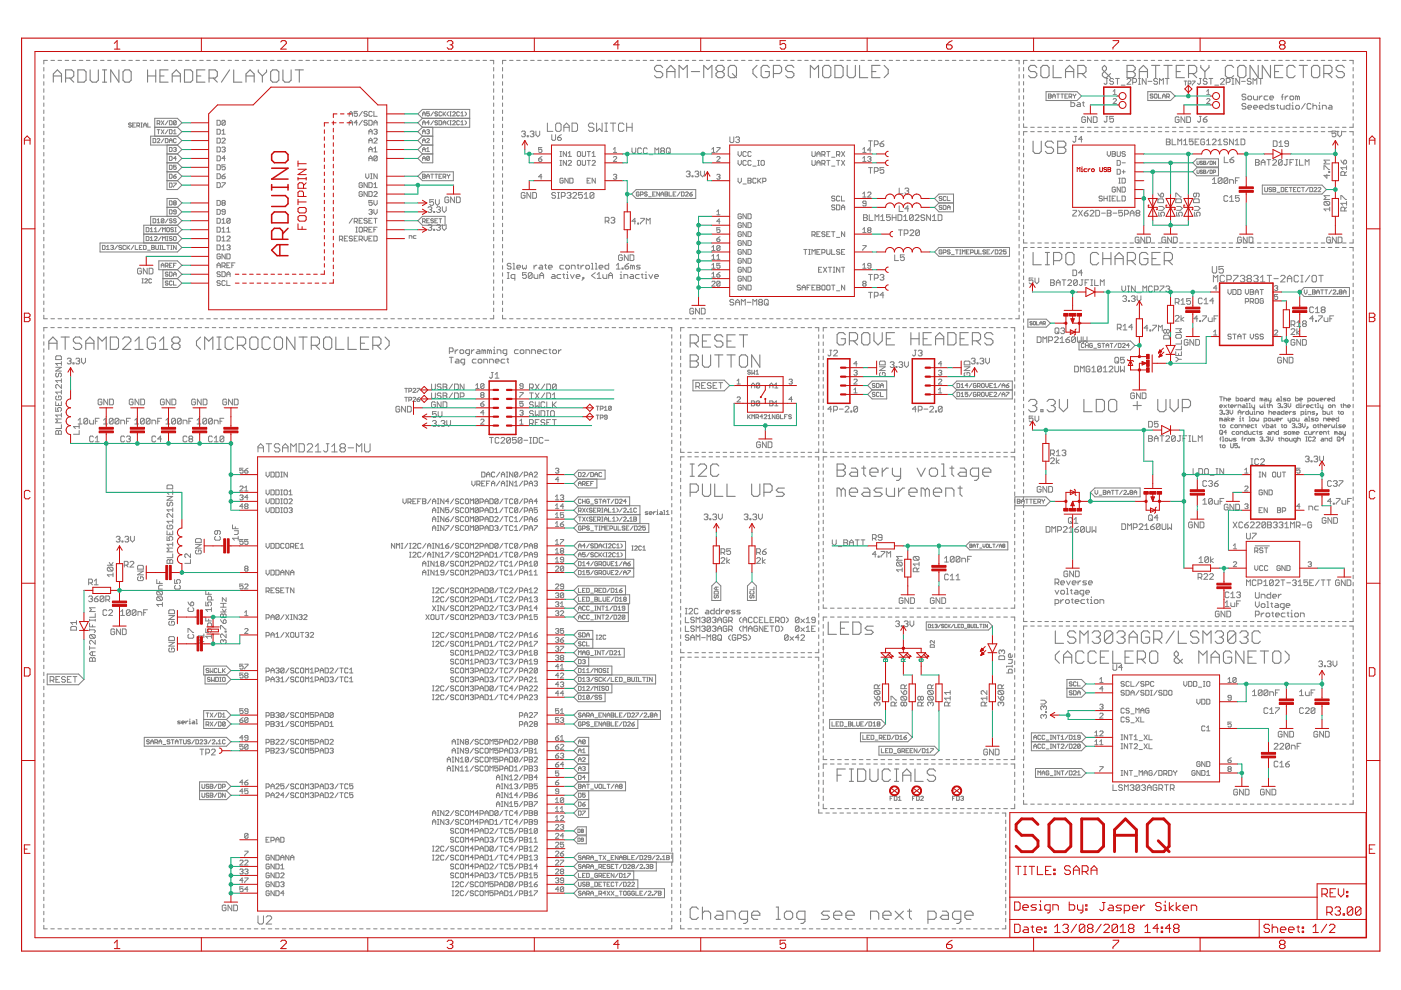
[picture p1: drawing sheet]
<svg xmlns="http://www.w3.org/2000/svg" width="297mm" height="210mm" viewBox="0 0 297 210" stroke-linecap="round" stroke-linejoin="round" font-family="sans-serif">
<g fill="none" stroke="#808080" stroke-width=".21">
<path d="M9.3 14.3v.8M9.3 15.8v.8M9.3 17.3v.8M9.3 18.8v.8M10.1 12.8h-.8v.8M10.8 12.8h.8M12.3 12.8h.8M13.8 12.8h.8M15.3 12.8h.8M16.8 12.8h.8M18.3 12.8h.8M19.8 12.8h.8"/>
<path d="M21.3 12.8h.8M22.8 12.8h.8M24.3 12.8h.8M25.8 12.8h.8M27.3 12.8h.8M28.8 12.8h.8M30.3 12.8h.8M31.8 12.8h.8M33.3 12.8h.8M34.8 12.8h.8M36.3 12.8h.8M37.8 12.8h.8"/>
<path d="M39.3 12.8h.8M40.8 12.8h.8M42.3 12.8h.8M43.8 12.8h.8M45.3 12.8h.8M46.8 12.8h.8M48.3 12.8h.8M49.8 12.8h.8M51.4 12.8h.7M52.8 12.8h.8M54.3 12.8h.8M55.8 12.8h.8"/>
<path d="M57.3 12.8h.8M58.8 12.8h.8M60.3 12.8h.8M61.8 12.8h.8M63.4 12.8h.7M64.9 12.8h.7M66.4 12.8h.7M67.9 12.8h.7M69.4 12.8h.7M70.9 12.8h.7M72.4 12.8h.7M73.9 12.8h.7"/>
<path d="M75.4 12.8h.7M76.9 12.8h.7M78.4 12.8h.7M79.9 12.8h.7M81.4 12.8h.7M82.9 12.8h.7M84.4 12.8h.7M85.9 12.8h.7M87.4 12.8h.7M88.9 12.8h.7M90.4 12.8h.7M91.9 12.8h.7"/>
<path d="M93.4 12.8h.7M94.9 12.8h.8M96.4 12.8h.8M97.9 12.8h.8M99.4 12.8h.8M100.9 12.8h.8M102.4 12.8h.8M103.9 12.8h.8v.8M104.7 14.3v.8M104.7 15.8v.8M104.7 17.3v.8M104.7 18.8v.8"/>
<path d="M106.6 14.3v.8M106.6 15.8v.8M106.6 17.3v.8M106.6 18.8v.8M107.3 12.8h-.7v.8M108 12.8h.8M109.5 12.8h.8M111 12.8h.8M112.5 12.8h.8M114 12.8h.7M115.5 12.8h.7M117 12.8h.7"/>
<path d="M118.5 12.8h.7M120 12.8h.7M121.5 12.8h.7M122.9 12.8h.8M124.4 12.8h.8M125.9 12.8h.8M127.4 12.8h.8M128.9 12.8h.7M130.4 12.8h.7M131.9 12.8h.7M133.4 12.8h.7M134.9 12.8h.7"/>
<path d="M136.4 12.8h.7M137.8 12.8h.8M139.3 12.8h.8M140.8 12.8h.8M142.3 12.8h.8M143.8 12.8h.7M145.3 12.8h.7M146.8 12.8h.7M148.3 12.8h.7M149.8 12.8h.7M151.3 12.8h.7M152.7 12.8h.8"/>
<path d="M154.2 12.8h.8M155.7 12.8h.8M157.2 12.8h.8M158.7 12.8h.7M160.2 12.8h.7M161.7 12.8h.7M163.2 12.8h.7M164.7 12.8h.7M166.2 12.8h.7M167.6 12.8h.8M169.1 12.8h.8M170.6 12.8h.8"/>
<path d="M172.1 12.8h.8M173.6 12.8h.7M175.1 12.8h.7M176.6 12.8h.7M178.1 12.8h.7M179.6 12.8h.7M181.1 12.8h.7M182.5 12.8h.8M184 12.8h.8M185.5 12.8h.8M187 12.8h.8M188.5 12.8h.8"/>
<path d="M190 12.8h.7M191.5 12.8h.7M193 12.8h.7M194.5 12.8h.7M196 12.8h.7M197.4 12.8h.8M198.9 12.8h.8M200.4 12.8h.8M201.9 12.8h.8M203.4 12.8h.8M204.9 12.8h.8M206.4 12.8h.7"/>
<path d="M207.9 12.8h.7M209.4 12.8h.7M210.9 12.8h.7M212.3 12.8h.8M213.8 12.8h.8M215.3 12.8h.8v.8M216.1 14.3v.8M216.1 15.8v.8M216.1 17.3v.8M216.1 18.8v.8M217 14.3v.7M217 15.8v.8"/>
<path d="M217 17.3v.7M217 18.8v.7M217.8 12.8h-.8v.8M218.5 12.8h.8M220 12.8h.8M221.5 12.8h.8M221.8 19.4h6.5l1 1-1 .9h-6.5zM222.3 19.9h.4l.2 .2-.2 .3 .2 .3-.2 .1h-.4zM223 12.8h.8M224 19.9h.6M224.3 19.9v.9M224.5 12.8h.8"/>
<path d="M224.9 19.9h.6M225.2 19.9v.9M226 12.8h.8M226.4 19.9h-.6v.9h.6M227.5 19.9l.3 .5M227.5 12.8h.8M228.1 19.9l-.3 .5M229 12.8h.8M230.5 12.8h.8M232.1 12.8h.7M233.6 12.8h.7M234.5 16.6h.4"/>
<path d="M234.7 16.6v1.1l-.2 .2-.4-.2M235.1 12.8h.7M236 19.4l.3-.4v1.1M236.1 16.8l-.2-.2h-.4l-.2 .2 .2 .5h.4l.2 .2-.2 .4h-.4l-.2-.2M236.5 16.6h.8M236.6 12.8h.7M236.9 16.6v1.3M237.7 18.1h.8M238.1 12.8h.7M239 16.8l.1-.2h.4l.3 .2v.3l-.8 .8h.8M239.6 12.8h.7M240.2 17.5h.6l.2-.2v-.5l-.2-.2h-.6v1.3"/>
<path d="M241.1 12.8h.7M241.4 17.9h.4M241.4 16.6h.4M241.6 16.6v1.3M242.6 12.8h.7M243 16.6v1.3l-.8-1.3v1.3M243.4 19.4h4.8l.9 1-.9 .9h-4.8zM243.4 17.3h.8M244.1 12.8h.7M245.4 16.8l-.2-.2h-.4l-.2 .5 .2 .2h.4l.2 .4-.2 .2h-.4l-.2-.2M245.6 12.8h.7M245.6 19.9v.9h.6"/>
<path d="M245.8 17.9v-1.3l.4 .5 .5-.5v1.3M247.1 16.6h.8M247.1 12.8h.7M247.5 16.6v1.3M248.6 12.8h.7M250.1 12.8h.7M251.1 17.2h.5M251.3 17.2v.9M251.6 12.8h.7M251.9 17.8h.4l.2-.2-.2-.4h-.4v.9M252.8 17.2h.6l-.6 .9M253.1 12.8h.7"/>
<path d="M254.3 16.6h.4M254.5 16.6v1.1l-.2 .2-.4-.2M254.6 12.8h.7M255.8 19.4l.4-.4v1.1M255.9 16.8l-.2-.2h-.4l-.2 .5 .2 .2h.4l.2 .4-.2 .2h-.4l-.2-.2M256.1 12.8h.7M256.3 16.6h.8M256.7 16.6v1.3M257.6 18.1h.8M257.6 12.8h.7M258.8 16.8l.2-.2h.4l.2 .2v.3l-.8 .8h.8M259.1 12.8h.7"/>
<path d="M260 17.5h.6l.2-.2v-.5l-.2-.2h-.6v1.3M260.6 12.8h.7M261.2 17.9h.4M261.2 16.6h.4M261.4 16.6v1.3M262.1 12.8h.7M262.8 16.6v1.3l-.8-1.3v1.3M263.2 17.3h.8M263.6 12.8h.8M265.1 12.8h.8M265.3 16.8l-.3-.2h-.4l-.1 .5 .1 .2h.4l.3 .4-.3 .2h-.4l-.1-.2M265.7 17.9v-1.3l.4 .5 .4-.5v1.3"/>
<path d="M266.6 12.8h.8M266.9 16.6h.8M267.3 16.6v1.3M268.1 12.8h.8M269.6 12.8h.8M271.1 12.8h.8M272.1 20l-.2 .2v1M272.6 12.8h.8M274.1 12.8h.8M275.6 12.8h.8M277.1 12.8h.8M278.6 12.8h.8"/>
<path d="M280.1 12.8h.8M281.6 12.8h.8M283.1 12.8h.8M284.6 12.8h.8M286.1 12.8h.8v.8M286.9 14.3v.7M286.9 15.8v.8M286.9 17.3v.7M286.9 18.8v.7M9.3 20.3v.8M9.3 21.8v.8M9.3 23.3v.8"/>
<path d="M9.3 24.8v.8M9.3 26.3v.8M9.3 27.8v.8M9.3 29.3v.8M9.3 30.8v.8M9.3 32.3v.8M9.3 33.8v.8M9.3 35.3v.8M9.3 36.8v.8M9.3 38.3v.8M9.3 39.8v.8M27.9 26.2l-.2-.1-.4 .1 .1 .3 .5 .1-.2 .3-.4-.1"/>
<path d="M28.1 26.5h.3M28.7 26.1h-.6v.8h.6M29 26.6h.4l.2-.4-.2-.1h-.4v.8M29.3 26.6l.3 .3M29.9 26.1h.3M29.9 26.9h.3M30 26.1v.8M30.5 26.5h.5M30.5 26.9v-.5l.3-.3 .2 .3v.5M31.3 26.1v.8h.6M32.4 29.4h.5l.1 .1v.6l-.1 .1h-.5zM32.8 27h4.8"/>
<path d="M33.3 26.2h.4l.2-.2-.2-.4h-.4v.9M33.3 29.5l.2-.1 .4 .1-.6 .7h.6M33.3 27.5h.6M33.6 27.5v.9M33.6 26.2l.3 .3M34.2 27.5l.6 .9M34.2 25.6l.6 .9M34.8 29.4l-.6 .8M34.8 27.5l-.6 .9M34.8 25.6l-.6 .9M35.1 29.4h.4l.1 .1v.6l-.1 .1h-.4zM35.4 30.8v9.4h2.2l1-1-1-.9"/>
<path d="M35.4 38.3h2.2M35.4 32.6h2.2M35.4 34.5h2.2M35.4 36.4h2.2M35.6 27.5l-.5 .9M35.6 25.6l-.5 .9M35.9 25.6h.4l.2 .1v.6l-.2 .2h-.4zM35.9 27.5l.6 .1v.6l-.2 .2h-.4zM35.9 30.2v-.5l.3-.3 .3 .3v.5M35.9 31.3h.4l.2 .1v.6l-.2 .1h-.4zM35.9 33.1h.4l.2 .2v.6l-.2 .1h-.4zM35.9 35h.4l.2 .2v.6l-.2 .1h-.4z"/>
<path d="M35.9 36.9h.4l.2 .2v.6l-.2 .1h-.4zM35.9 38.8h.4l.2 .2v.5l-.2 .2h-.4zM35.9 29.8h.6M36.8 37.4h.4l.2 .3-.5 .1zM36.8 38.8h.6l-.6 .9M36.8 31.4l.4-.1 .2 .1-.2 .3M36.8 28.4h.6M36.8 27.8l.3-.3v.9M37.1 31.7h.1M37.2 31.7l.2 .1-.2 .3-.4-.1M37.4 33.6h-.6l.4-.5v.9M37.4 35h-.6v.5l.3-.2 .3 .2-.2 .4-.4-.1"/>
<path d="M37.4 25.7v.6l-.2 .2-.4-.2M37.4 25.7l-.2-.1-.4 .1v.6M37.4 29.5l-.2-.1-.4 .1v.6l.1 .1 .5-.1M37.4 36.9l-.6 .5M37.4 25.7l-.6 .6M37.6 27l1-1-1-.9h-4.8v3.8M37.6 28.9h-5.7v1.9h5.7M37.6 28.9l1 .9-1 1M37.6 30.8l1 .9-1 .9M37.6 32.6l1 1-1 .9M37.6 34.5l1 1-1 .9M37.6 36.4l1 1-1 .9"/>
<path d="M37.6 27l1 .9-1 1M46 25.5h.5l.2 .2v.7l-.2 .1h-.5zM46 27.4h.5l.2 .2v.7l-.2 .1h-.5zM46 29.3h.5l.2 .2v.7l-.2 .1h-.5zM46 31.2h.5l.2 .1v.7l-.2 .2h-.5zM46 33.1h.5l.2 .1v.7l-.2 .2h-.5zM46 34.9h.5l.2 .2v.7l-.2 .2h-.5zM46 36.9h.5l.2 .1v.7l-.2 .2h-.5zM46 38.7h.5l.2 .2v.7l-.2 .2h-.5zM47.1 29.5l.1-.2h.4l.2 .2v.1l-.7 .7h.7M47.1 31.3l.1-.1h.4l.2 .1-.2 .4M47.1 37.4h.5l.2 .3-.2 .2h-.4l-.1-.2z"/>
<path d="M47.1 38.7h.7l-.7 1.1M47.1 28.4h.7M47.1 27.7l.3-.3v1M47.4 31.7h.2M47.6 31.7l.2 .2-.2 .3h-.4l-.1-.2M47.8 25.7v.7l-.2 .1h-.4l-.1-.1M47.8 34.9h-.7v.6l.3-.2 .4 .2-.2 .5h-.4l-.1-.2M47.8 25.7l-.2-.2h-.4l-.1 .2v.7M47.8 25.7l-.7 .7M47.8 33.6h-.7l.5-.5v1M47.8 36.9l-.7 .5M74 24.7v-.7l.4-.4 .3 .4v.7"/>
<path d="M74 26.5v-.6l.4-.4 .3 .4v.6M74 24.2h.7M74 26h.7M75.8 23.6h-.7v.6l.3-.2 .4 .2v.3l-.2 .2h-.3l-.2-.2M75.8 26h-.7l.5-.5v1M76.8 38.9l-.2-.2h-.3l-.2 .2v.7l.2 .2 .5-.2v-.4h-.3M76.8 23.6l-.7 1.1M76.8 25.5l-.7 1M77.5 36.9v.6l.4 .4 .3-.4v-.6M77.9 25.7l-.2-.2h-.4l-.1 .4 .1 .1h.4l.2 .4-.2 .1h-.4l-.1-.1M77.9 23.8l-.2-.2h-.4l-.1 .4 .1 .2h.4l.2 .3-.2 .2h-.4l-.1-.2M77.9 38.7v1.1l-.7-1.1v1.1"/>
<path d="M78.2 38.7h.5l.2 .2v.7l-.2 .2h-.5zM78.2 27.9h.7M78.2 25.5h.5l.2 .2v.7l-.2 .1h-.5zM78.2 31.7h.7M78.2 33.6h.7M78.2 28.4v-.7l.4-.3 .3 .3v.7M78.2 30.3v-.7l.4-.3 .3 .3v.7M78.2 32.2v-.7l.4-.3 .3 .3v.7M78.2 34.1v-.7l.4-.3 .3 .3v.7M78.2 29.8h.7M78.6 37.9h.3M78.6 36.9h.3"/>
<path d="M78.7 36.9v1M78.9 23.8l-.2-.2-.5 .2v.7l.2 .2h.3l.2-.2M79.3 27.6l.1-.2h.4l.2 .2-.2 .3M79.3 29.5l.1-.2 .6 .2v.1l-.7 .7h.7M79.3 32.2h.7M79.3 39.8h.7M79.3 23.6v1.1h.7M79.3 26.5v-.6l.3-.4 .4 .4v.6M79.3 26h.7M79.3 31.5l.3-.3v1M79.3 39.1l.3-.4v1.1M79.6 27.9h.2"/>
<path d="M79.8 27.9l.2 .2-.2 .3h-.4l-.1-.1M80 33.2v.7l-.2 .2h-.4l-.1-.2M80 33.2l-.2-.1h-.4l-.1 .1v.7M80 36.9v1l-.7-1v1M80 33.2l-.7 .7M88.6 37.4l1-1h6.5v1.9h-6.5zM89.6 25.1l-1-.9 1-1h10v3.8h-10M89.6 30.8l-1 .9 1 .9M89.6 28.9l-1 .9 1 1M89.6 32.6h2.2M89.6 27l-1 .9 1 1M89.6 25.1h10"/>
<path d="M89.6 28.9h2.2M89.6 30.8h2.2M89.6 25.1l-1 .9 1 1M89.6 27.9h.6M89.6 31.7h.6M89.6 33.6h.6M89.6 37.4h.4M89.6 24.2h.6M89.6 26h.6M89.6 29.8h.6M89.6 36.9h.4l.2 .2-.2 .3 .2 .3-.2 .1h-.4zM89.6 24.6v-.6l.3-.3 .3 .3v.6"/>
<path d="M89.6 26.5v-.6l.3-.3 .3 .3v.6M89.6 28.4v-.6l.3-.3 .3 .3v.6M89.6 30.2v-.5l.3-.3 .3 .3v.5M89.6 32.1v-.5l.3-.3 .3 .3v.5M89.6 34v-.6l.3-.3 .3 .3v.6M90.5 27.6l.4-.1 .1 .1-.1 .3M90.5 37.4h.5M90.5 32.1h.5M90.5 37.8v-.6l.2-.3 .3 .3v.6M90.5 29.5l.1-.1 .4 .1-.5 .7h.5M90.5 31.6l.2-.3v.8M90.7 27.9h.2"/>
<path d="M90.9 27.9l.1 .2-.1 .3-.4-.2M91 26h-.5l.4-.4v.9M91 33.3v.6l-.1 .1-.4-.1M91 23.7h-.5v.5l.2-.2 .3 .2-.1 .4-.4-.2M91 33.3l-.4-.2-.1 .8M91 33.3l-.5 .6M91.3 36.9h.6M91.6 36.9v.9M91.8 27v7.5h-2.2l-1-.9 1-1M91.9 23.7l-.6 .9M91.9 25.6l-.6 .9M92.2 36.9h.6"/>
<path d="M92.5 36.9v.9M92.8 23.9l-.4-.2-.2 .3 .4 .2 .2 .2-.2 .2-.4-.2M92.8 25.7l-.2-.1-.4 .1 .2 .3 .4 .2-.2 .3-.4-.2M93.1 37.4h.3M93.1 25.6h.4l.1 .1v.6l-.1 .2h-.4zM93.6 23.9l-.1-.2-.4 .2v.5l.1 .2 .4-.2M93.6 36.9h-.5v.9h.5M93.9 26h.6M93.9 37.5h.5l.1-.1-.1-.5h-.5v.9M93.9 23.7v.9M93.9 26.5v-.6l.3-.3 .3 .3v.6M94.1 24.2l.4 .4"/>
<path d="M94.2 37.5l.3 .3M94.5 23.7l-.6 .6M94.8 36.9l.3 .5M95.1 25.6l-.3 .3v.3l.3 .3M95.1 23.7l-.3 .3v.3l.3 .3M95.1 37.4v.4M95.4 36.9l-.3 .5M95.4 25.6h.3M95.4 26.5h.3M95.4 23.7h.3M95.4 24.6h.3M95.5 23.7v.9"/>
<path d="M95.5 25.6v.9M96 23.9l.1-.2 .4 .2-.5 .7h.5M96 25.7l.1-.1 .4 .1-.5 .8h.5M97.4 23.9l-.1-.2-.5 .2v.5l.2 .2 .4-.2M97.4 25.7l-.1-.1-.5 .1v.6l.2 .2 .4-.2M97.7 25.9l.3-.3v.9M97.7 26.5h.6M97.7 24.6h.6M97.7 24l.3-.3v.9M98.6 23.7l.3 .3v.3l-.3 .3M98.6 25.6l.3 .3v.3l-.3 .3M104.7 20.3v.8"/>
<path d="M104.7 21.8v.8M104.7 23.3v.8M104.7 24.8v.8M104.7 26.3v.8M104.7 27.8v.8M104.7 29.3v.8M104.7 30.8v.8M104.7 32.3v.8M104.7 33.8v.8M104.7 35.3v.8M104.7 36.8v.8M104.7 38.3v.8"/>
<path d="M104.7 39.8v.8M106.6 20.3v.8M106.6 21.8v.8M106.6 23.3v.8M106.6 24.8v.8M106.6 26.3v.8M106.6 27.8v.8M106.6 29.3v.8M106.6 30.8v.8M106.6 32.3v.8M106.6 33.8v.8M106.6 35.3v.8"/>
<path d="M106.6 36.8v.8M106.6 38.3v.8M106.6 39.8v.8M110.6 28l.2-.2h.4l.2 .2-.2 .4M111 28.4h.2M111.2 28.4l.2 .2-.2 .4h-.4l-.2-.2M111.8 28.8h.2v.2h-.2zM112.4 28l.2-.2h.4l.2 .2-.2 .4M112.8 28.4h.2M113 28.4l.2 .2-.2 .4h-.4l-.2-.2M113.6 27.8v.8l.4 .4 .4-.4v-.8M114.2 33.7h.5l.2 .3-.2 .2h-.3z"/>
<path d="M114.9 37.5h-.7l.5-.5v1M114.9 31.3h-.7v.5l.4-.2 .3 .2v.4l-.2 .1h-.3l-.2-.1M114.9 33.2l-.7 .5M116.1 26.1v1.8h1.1M117 28.6v.9l.2 .3h.4l.2-.3v-.9M118.1 26.1h.6l.3 .3v1.2l-.3 .3h-.6l-.3-.3v-1.2zM118.2 29.1h.6l.2 .4-.2 .3h-.4l-.2-.3zM118.7 35.1h.4M118.7 33.2h.4M118.7 32.1h.4M118.7 34h.4M118.9 32.1v1.1"/>
<path d="M118.9 34v1.1M119 28.6l-.8 .5M119.4 38l-.2-.2h-.3l-.2 .2v.7l.2 .1h.3l.2-.1v-.4h-.3M119.5 27h1.2M119.5 27.9v-1.2l.6-.6 .6 .6v1.2M120.1 32.1v1.1l-.7-1.1v1.1M120.1 34v1.1l-.7-1.1v1.1M120.5 34.2l.1-.2 .6 .2v.2l-.7 .7h.7M120.5 33.2h.7M120.5 32.5l.3-.4v1.1M120.5 37.8v1l-.7-1v1M120.8 37.8h.5l.2 .2v.7l-.2 .1h-.5z"/>
<path d="M121.3 26.1h.9l.2 .3v1.2l-.2 .3h-.9zM122.4 32.3l.2-.2h.3l.2 .2v.7l-.2 .2h-.3l-.2-.2zM122.4 34.2l.2-.2h.3l.2 .2v.7l-.2 .2h-.3l-.2-.2zM123.4 34v.9l.2 .2h.4l.1-.2v-.9M123.4 32.1v.9l.2 .2h.4l.1-.2v-.9M124.5 38.3h.3M124.5 32.1h.7M124.5 34h.7M124.8 32.1v1.1M124.8 34v1.1M125.2 37.8h-.7v1h.7M125.5 32.5l.4-.4v1.1"/>
<path d="M125.5 34.2l.2-.2h.3l.2 .2-.7 .9h.7M125.5 33.2h.7M125.9 26.4l-.3-.3h-.5l-.3 .3v.3l.3 .3h.5l.3 .3v.3l-.3 .3h-.5l-.3-.3M126.2 37.8v1l-.7-1v1M126.5 26.1v1.8l.6-.6 .6 .6v-1.8M128.2 27.9h.6M128.2 26.1h.6M128.5 26.1v1.8M129.4 26.1h1.2M130 26.1v1.8M130 37.1l.2-.1h.4l.1 .1-.1 .4M130 33.4l.2-.2h.4l.1 .2v.1l-.7 .7h.7"/>
<path d="M130 32.3h.7M130 31.6l.4-.3v1M130.4 37.5h.2M130.6 37.5l.1 .2-.1 .3h-.4l-.2-.2M132.3 26.4l-.3-.3h-.6l-.3 .3v1.2l.3 .3h.6l.3-.3M132.9 27h1.1M132.9 26.1v1.8M134 31.4v.8l.4 .4 .4-.4v-.8M134 26.1v1.8M136 31.6l-.2-.2h-.4l-.2 .2v.8l.2 .2h.4l.2-.2M137.2 31.6l-.2-.2h-.4l-.2 .2v.8l.2 .2h.4l.2-.2M137.6 32.8h.9"/>
<path d="M138.9 32.6v-1.2l.4 .4 .4-.4v1.2M140.3 32l-.2-.2 .2-.4h.4l.2 .2-.2 .4M140.3 32l-.2 .2 .2 .4h.4l.2-.2-.2-.4M140.3 32h.4M141.5 31.4h.4l.2 .2v.8l-.2 .2h-.4l-.2-.2v-.8zM141.7 32.2l.4 .4M145.5 36.5l.2-.2h.4l.2 .2-.2 .4M145.9 36.9h.2M146.1 36.9l.2 .2-.2 .4h-.4l-.2-.2M146.7 37.3h.2v.2h-.2zM147.3 36.5l.2-.2h.4l.2 .2-.2 .4M147.7 36.9h.2"/>
<path d="M147.9 36.9l.2 .2-.2 .4h-.4l-.2-.2M148.5 36.3v.8l.4 .4 .5-.4v-.8M150.9 31.6l.4-.3v1M150.9 32.3h.7M152 37.1l.1-.1h.4l.2 .1-.2 .4M152 31.3h.7l-.7 1M152 33.4l.1-.2h.4l.2 .2-.7 .8h.7M152.3 37.5h.2M152.5 37.5l.2 .2-.2 .3h-.4l-.1-.2M154.7 29v1l.3 .2h.4l.2-.2v-1M156 29.2l.2-.2h.4l.2 .2-.2 .4M156.4 29.6h.2"/>
<path d="M156.5 32.1v.7l.3 .4 .4-.4v-.7M156.5 34v.7l.3 .4 .4-.4v-.7M156.5 37.8v.7l.3 .3 .4-.3v-.7M156.6 29.6l.2 .2-.2 .4h-.4l-.2-.2M157.5 39h.7M158.2 32.3l-.1-.2-.6 .2v.7l.2 .2h.4l.1-.2M158.2 34.2l-.1-.2-.6 .2v.7l.2 .2h.4l.1-.2M158.6 37.8h.5l.2 .2-.2 .3 .2 .4-.2 .1h-.5zM158.6 38.3h.5M159.3 34.2l-.2-.2h-.4l-.1 .2v.7l.1 .2h.4l.2-.2M159.3 32.3l-.2-.2h-.4l-.1 .2v.7l.1 .2h.4l.2-.2M159.6 35.2h.7"/>
<path d="M160.3 38l-.2-.2h-.3l-.2 .2v.7l.2 .1h.3l.2-.1M160.7 35.1h.3M160.7 37.8v1M160.7 34h.3M160.8 34v1.1M160.8 38.3l.6 .5M161.4 34.2l.1-.2h.4l.2 .2v.7l-.2 .2h-.4l-.1-.2zM161.4 37.8l-.7 .7M161.7 38.5h.5l.2-.2v-.3l-.2-.2h-.5v1M172.1 32.1v.9l.2 .2 .5-.2v-.9M172.1 34v.9l.2 .2 .5-.2v-.9M173.2 33.2v-.7l.3-.4 .4 .4v.7"/>
<path d="M173.2 35.1v-.7l.3-.4 .4 .4v.7M173.2 32.6h.7M173.2 34.5h.7M174.2 32.8h.6l.1-.2v-.3l-.1-.2h-.6v1.1M174.2 34.7h.6l.1-.2v-.3l-.1-.2h-.6v1.1M174.6 32.8l.3 .4M174.6 34.7l.3 .4M175.3 32.1h.7M175.3 34h.7M175.6 32.1v1.1M175.6 34v1.1M176.3 33.3h.7"/>
<path d="M176.3 35.2h.7M177.4 32.8h.5l.2-.2v-.3l-.2-.2h-.5v1.1M177.4 34h.7M177.7 32.8l.4 .4M177.7 34v1.1M178.4 32.1l.7 1.1M178.4 34l.7 1.1M179.1 32.1l-.7 1.1M179.1 34l-.7 1.1M182.9 31.6l.4-.3v1M182.9 33.5l.4-.3v1M182.9 32.3h.7"/>
<path d="M182.9 34.2h.7M184 33.4l.5-.2 .2 .2-.2 .3M184.1 35.5h.9M184.1 29.9h.9M184.3 33.7h.2M184.5 33.7l.2 .2-.2 .3h-.4l-.1-.2M184.6 29.9v1.2M184.6 35.5v1.2M184.7 31.8h-.7l.5-.5v1M185.4 30.7h.6l.2-.2v-.4l-.2-.2h-.6v1.2M185.4 36.3h.6l.2-.2v-.4l-.2-.2h-.6v1.2M186.6 30.5h.6l.2 .4-.2 .2h-.4l-.2-.2z"/>
<path d="M187.4 35.5h-.8v.6l.4-.2 .4 .2v.4l-.2 .2h-.4l-.2-.2M187.4 29.9l-.8 .6M190.6 39.9v1.2h.9M216.1 20.3v.8M216.1 21.8v.8M216.1 23.3v.8M216.1 24.8v.8M216.1 26.3v.8M216.1 27.8v.8M216.1 29.3v.8M216.1 30.8v.8M216.1 32.3v.8"/>
<path d="M216.1 33.8v.8M216.1 35.3v.8M216.1 36.8v.8M216.1 38.3v.8M216.1 39.8v.8M217 20.3v.7M217 21.8v.7M217 23.2v.8M217 24.7v.8M217 26.2v.8h.8M217 29.4v.8M217 31v.7"/>
<path d="M217 32.5v.8M217 34v.8M217 35.5v.8M217 37.1v.7M217 38.6v.7M217.8 27.9h-.8v.8M218.5 27h.8M218.5 27.9h.8M220 27h.8M220 27.9h.8M221.5 27h.8M221.5 27.9h.8"/>
<path d="M222.3 20.4h.4M223 27h.8M223 27.9h.8M223.2 20.4h.6M223.2 20.8v-.6l.3-.3 .3 .3v.6M224.5 27h.8M224.5 27.9h.8M225.8 20.4h.3M226 27h.8M226 27.9h.8M226.7 20.5h.4l.1-.4-.1-.2h-.4v.9M226.9 20.5l.3 .3"/>
<path d="M227.1 21.4v1.2h.5l.3-.2v-.4l-.3-.2h-.5M227.5 27h.8M227.5 27.9h.8M227.8 20.4v.4M227.9 28.9h.4M228.1 28.9v1l-.2 .2-.4-.2M228.5 21.8h.4l.2 .2v.6h-.6l-.2-.2 .2-.2h.6M229 27h.8M229 27.9h.8M229.5 21.8h.4M229.5 29.5h-.8l.6-.6v1.2M229.7 21.6v.8l.2 .2"/>
<path d="M230.2 25l-.2-.2h-.4l-.2 .2v.8l.2 .2h.4l.2-.2v-.4h-.4M230.5 27h.8M230.5 27.9h.8M231.4 24.8v1.2l-.8-1.2v1.2M231.8 24.8h.6l.2 .2v.8l-.2 .2h-.6zM232.1 27h.7M232.1 27.9h.7M233.6 27h.7M233.6 27.9h.7M234.5 24.7h.4M234.7 24.7v1l-.2 .2-.4-.2M234.8 32.1v.7l.3 .4 .4-.4v-.7"/>
<path d="M235.1 27h.7M235.1 27.9h.7M235.8 32.1h.5l.2 .2-.2 .3 .2 .4-.2 .2h-.5zM235.8 32.6h.5M236 21.1l.2-.2 .5 .2v.2l-.7 .6h.7M236 20.1h.7M236.1 24.7h-.8v.6l.4-.2 .4 .2v.4l-.2 .2h-.4l-.2-.2M236.5 39.9l-.2-.2h-.3l-.2 .2v.6l.2 .2h.3l.2-.2v-.3h-.3M236.6 27h.7M236.6 27.9h.7M236.9 34h.5l.1 .2v.7l-.1 .2h-.5zM236.9 35.9h.5l.1 .2v.7l-.1 .1h-.5z"/>
<path d="M236.9 32.1v.9l.1 .2h.4l.1-.2v-.9M237.2 37.8h.4M237.2 38.8h.4M237.4 37.8v1M237.5 39.7v1l-.6-1v1M237.9 39.7h.5l.2 .2v.6l-.2 .2h-.5zM237.9 37.8h.5l.2 .2v.7l-.2 .1h-.5zM237.9 34.5h.7M237.9 36.4h.7M238.1 27h.7M238.1 27.9h.7M238.2 36.1v.7"/>
<path d="M238.6 32.3l-.2-.2h-.3l-.2 .4 .2 .1h.3l.2 .4-.2 .2h-.3l-.2-.2M239.6 27h.7M239.6 27.9h.7M241.1 27h.7M241.1 27.9h.7M242.6 27h.7M242.6 27.9h.7M244.1 27h.7M244.1 27.9h.7M244.5 20.1l-.2-.2-.4 .2 .1 .3 .5 .1-.2 .3-.4-.1M244.7 20.1l.2-.2 .4 .2v.6l-.1 .1-.5-.1zM245.6 27h.7"/>
<path d="M245.6 27.9h.7M246.5 20.4h.6M246.5 20.8v-.6l.3-.3 .3 .3v.6M247.1 27h.7M247.1 27.9h.7M247.3 29.5h.6l.2 .2-.2 .4 .2 .4-.2 .2h-.6zM247.3 30.1h.6M247.4 20.5h.4l.1-.1-.1-.5h-.4v.9M247.6 20.5l.3 .3M248.5 29.5v1.2h.8M248.6 27h.7M248.6 27.9h.7"/>
<path d="M249.7 30.7v-1.2l.4 .4 .4-.4v1.2M250 25l-.2-.2h-.4l-.2 .2v.8l.2 .2h.4l.2-.2v-.4h-.4M250.1 27h.7M250.1 27.9h.7M251 29.9l.4-.4v1.2M251 30.7h.8M251.2 24.8v1.2l-.8-1.2v1.2M251.6 27h.7M251.6 27.9h.7M251.6 24.8h.6l.2 .2v.8l-.2 .2h-.6zM252.9 34.5l.8-.8h4.6v1.7h-4.6zM253 29.5h-.8v.6l.4-.2 .4 .2v.4l-.2 .2h-.4l-.2-.2"/>
<path d="M253.1 27h.7M253.1 27.9h.7M253.4 30.1h.4M253.7 35.6h4.6v1.7h-4.6l-.8-.9zM253.8 34.2l.1 .7 .4-.1v-.6M253.8 36.1l.1 .7 .4-.1v-.6M254.2 29.5h-.8v1.2h.8M254.3 24.7h.4M254.5 24.7v1l-.2 .2-.4-.2M254.6 27h.7M254.6 27.9h.7M254.9 34.3h-.4l.1 .2 .3 .1-.1 .3-.3-.1"/>
<path d="M254.9 36.2l-.3-.1-.1 .2 .3 .1 .1 .3h-.4M255.1 25.3h.6l.2 .4-.2 .2h-.4l-.2-.2zM255.2 36.1l.4 .1-.1 .6h-.3zM255.2 34.5h.3M255.2 34.2l.4 .1-.1 .6h-.3zM255.2 36.4h.3M255.4 29.7l-.2-.2h-.4l-.2 .2v.8l.2 .2h.4l.2-.2v-.4h-.4M255.8 30.7h.8M255.8 29.9l.4-.4v1.2M255.8 21.1l.2-.2h.3l.2 .2-.7 .8h.7M255.8 20.1h.7M255.9 24.7l-.8 .6"/>
<path d="M256.1 27h.7M256.1 27.9h.7M256.3 36.1l-.4 .7M256.3 34.2l-.4 .7M256.6 34.2l.4 .1-.1 .6h-.3zM256.6 36.1l.4 .1-.1 .6h-.3zM257 29.7l.2-.2h.4l.2 .2v.2l-.8 .8h.8M257.1 38.1l.4-.4v1.2M257.1 38.9h.8M257.3 36.5h.3l.1-.3-.4-.1v.7M257.6 27h.7M257.6 27.9h.7"/>
<path d="M257.7 34.2v.7l-.4-.7v.7M258.3 30.7h.8M258.3 29.9l.4-.4v1.2M259.1 27h.7M259.1 27.9h.7M259.1 37.9v.8l-.2 .2h-.4l-.2-.2M259.1 37.9l-.2-.2h-.4l-.2 .2v.8M259.1 37.9l-.8 .8M259.6 33.3v1.2h.8M260.3 29.7l-.2-.2h-.4l-.2 .2 .2 .4h.4l.2 .2-.2 .4h-.4l-.2-.2M260.3 37.9v.8l-.2 .2h-.4l-.2-.2M260.3 37.9l-.2-.2h-.4l-.2 .2v.8"/>
<path d="M260.3 37.9l-.8 .8M260.6 27h.7M260.6 27.9h.7M260.7 38.9v-.8h.6l.2 .2v.6M260.8 33.9h.6l.2 .4-.2 .2h-.4l-.2-.2zM261.5 29.5v1.2l-.8-1.2v1.2M261.6 33.3l-.8 .6M261.9 30.7h.8M261.9 29.9l.4-.4v1.2M261.9 38.3h.4M262.1 27h.7M262.1 27.9h.7"/>
<path d="M262.7 37.7h-.8v1.2M263.1 29.5h.6l.2 .2v.8l-.2 .2h-.6zM263.6 27h.8M263.6 27.9h.8M264.2 22.1l-.3-.2h-.4l-.2 .4 .2 .2h.4l.3 .4-.3 .2h-.4l-.2-.2M264.2 20.2l-.3-.2h-.4l-.2 .2 .2 .4h.4l.3 .2-.3 .4h-.4l-.2-.2M264.6 20.6l.2-.2h.4l.2 .2v.4l-.2 .2h-.4l-.2-.2zM264.6 22.7h.8l-.2-.4h-.4l-.2 .2v.4l.2 .2h.4M265.1 27h.8M265.1 27.9h.8M265.8 20.4v.6l.2 .2h.6v-.8M265.8 22.7h.8l-.2-.4h-.4l-.2 .2v.4l.2 .2h.4"/>
<path d="M266.2 33.8h.6l.2 .2-.2 .4 .2 .4-.2 .2h-.6zM266.2 34.4h.6M266.6 27h.8M266.6 27.9h.8M267 20.4v.8M267 22.7h.8l-.2-.4h-.4l-.2 .2v.4l.2 .2h.4M267.4 35v-.8l.4-.4 .4 .4v.8M267.4 34.4h.8M267.6 20.4h-.2l-.4 .4M267.6 39.2h12.7l.9 1-.9 .9h-12.7zM268.1 27h.8M268.1 27.9h.8"/>
<path d="M268.1 39.8v.7l.2 .1 .4-.1v-.7M268.6 33.8h.8M268.8 20.4h-.6l-.2 .2v.4l.2 .2h.6M269 33.8v1.2M269 21.9v1.2h-.6l-.2-.2v-.4l.2-.2h.6M269.2 20.8h.8l-.2-.4h-.4l-.2 .2v.4l.2 .2h.4M269.6 27h.8M269.6 27.9h.8M269.6 39.9l-.4-.1-.2 .2 .5 .2 .1 .3-.1 .1-.5-.1M269.8 34l.2-.2h.4l.2 .2v.2l-.8 .8h.8M269.9 39.8h.4l.2 .1-.2 .3 .2 .3-.2 .1h-.4zM270 29.9h.6l.2 .2v.8l-.2 .2h-.6z"/>
<path d="M270.2 22.3h-.6l-.2 .2 .8 .4-.2 .2h-.6M270.6 22.3h.5M270.8 22.1v.8l.3 .2M271.1 27h.8M271.1 27.9h.8M271.2 31.1h.8M271.2 30.3l.4-.4v1.2M271.5 22.3v.6l.2 .2h.6v-.8M271.6 39.8h.5l.1 .1v.6l-.1 .1h-.5zM271.7 20.6h.4M271.8 34v.8l-.1 .2h-.4l-.2-.2M271.8 34l-.1-.2h-.4l-.2 .2v.8"/>
<path d="M271.8 34l-.7 .8M272.5 20.4v.8M272.6 27h.8M272.6 27.9h.8M272.7 33.8h.4M272.9 33.8v1l-.2 .2-.4-.2M273.1 20.4h-.2l-.4 .4M273.1 39.8h-.6v.8h.6M273.2 30.5h-.6l-.2-.2 .2-.4h.4l.2 .2v.8l-.2 .2h-.4l-.2-.2M273.4 39.8h.5M273.5 21.9v1.2h-.6l-.2-.2v-.4l.2-.2h.6M273.5 20.6l.2-.2h.4l.2 .2v.4l-.2 .2h-.4l-.2-.2z"/>
<path d="M273.5 34.4h.4M273.7 39.8v.8M273.9 23.1h.4M273.9 22.3h.2v.8M274.1 21.7v.2M274.1 27h.8M274.1 27.9h.8M274.3 33.8h-.8v1.2M274.7 33.8h.4M274.7 35h.4M274.8 39.8h-.6v.8h.6M274.9 22.3h.4l.2 .2v.4l-.2 .2h-.4l-.2-.2v-.4z"/>
<path d="M274.9 33.8v1.2M275.1 20.6l-.4-.2v.8M275.1 20.6v.6M275.1 20.6l.2-.2 .2 .2v.6M275.5 33.8v1.2h.8M275.6 27h.8M275.6 27.9h.8M275.7 39.9l-.2-.1-.4 .1v.6l.2 .1 .4-.1M276 39.8h.5M276.3 39.8v.8M276.7 21.9l-.8 1.2M276.7 35v-1.2l.4 .4 .4-.4v1.2"/>
<path d="M277.1 27h.8M277.1 27.9h.8M277.4 39.8l-.6 .8M277.7 39.8h.5l.1 .1v.6l-.1 .1h-.5zM277.9 22.1l-.2-.2h-.4l-.2 .2v.8l.2 .2h.4l.2-.2M278.4 22.5l.2-.2h.4l.2 .2v.6M278.4 21.9v1.2M278.6 39.9l.1-.1 .5 .1-.6 .7h.6M278.6 27h.8M278.6 27.9h.8M279.4 39.9l.2-.1 .4 .1-.6 .7h.6M279.6 23.1h.4"/>
<path d="M279.6 22.3h.2v.8M279.8 21.7v.2M280.1 27h.8M280.1 27.9h.8M280.4 23.1v-.8h.6l.2 .2v.6M280.7 36v-.8h.2l.8 .8h.2M281.3 37v.8l-.6-.6h1.2M281.6 27h.8M281.6 27.9h.8M281.7 36.4h.2v.2h-.2zM281.8 22.3h.4l.2 .2v.6h-.6l-.2-.2 .2-.2h.6M281.9 34h-1.2l.4 .4-.4 .4h1.2"/>
<path d="M283.1 27h.8M283.1 27.9h.8M283.2 27.8h-.8v.6l.4-.2 .4 .2v.4l-.2 .2h-.4l-.2-.2M283.6 27.8v.8l.4 .4 .4-.4v-.8M284.3 34l.6 .8M284.6 27h.8M284.6 27.9h.8M284.9 34.1l.4-.1 .2 .1v.4l-.2 .3h-.4zM285.1 37.2v-.6l-.2-.2h-.4l-.2 .2v.6h1.2M285.5 36.4l-.4 .4M285.5 35.6h-1.2l.4 .4M285.5 35.2v.8"/>
<path d="M286.1 27.9h.8v.8M286.9 20.3v.7M286.9 21.8v.7M286.9 23.2v.8M286.9 24.7v.8M286.9 26.2v.8h-.8M286.9 29.4v.8M286.9 31v.7M286.9 32.5v.8M286.9 34v.8M286.9 35.5v.8M286.9 37.1v.7"/>
<path d="M286.9 38.6v.7M9.3 41.3v.8M9.3 42.8v.8M9.3 44.3v.8M9.3 45.8v.8M9.3 47.3v.8M9.3 48.8v.8M9.3 50.3v.8M9.3 51.8v.8M9.3 53.3v.8M9.3 54.8v.8M9.3 56.3v.8"/>
<path d="M9.3 57.8v.8M9.3 59.3v.8M21.2 51.5h16.4l1 1-1 .9h-16.4zM21.7 52h.5l.1 .2-.1 .7h-.5zM22.6 52.9h.6M22.6 52.3l.3-.3v.9M23.5 52.2l.4-.2 .1 .2-.1 .3M23.7 52.5h.2M23.9 52.5l.1 .1-.1 .3-.4-.1M24.9 52l-.6 .9M25.8 52.2l-.2-.2-.4 .2 .1 .3 .5 .1-.2 .3-.4-.1M26.6 52.2l-.1-.2-.4 .2v.6l.1 .1 .4-.1"/>
<path d="M26.9 52v.9M27.1 52.5l.4 .4M27.5 52l-.6 .6M28.4 52l-.6 .9M28.7 52v.9h.6M29.5 52.5h.3M30 57.1l-.2-.2h-.4l-.2 .2v.8l.2 .2h.4l.2-.2v-.4h-.4M30.1 60h.3M30.1 59.1h.3M30.1 52h-.6v.9h.6M30.2 59.1v.9M30.4 52h.4l.2 .2v.6l-.2 .1h-.4z"/>
<path d="M30.5 49.6h7.1M30.7 59.3l.1-.2 .5 .2-.6 .7h.6M31 48.3h.4l.2 .1v.6l-.2 .1h-.4zM31 50.1h.4l.2 .2v.6l-.2 .1h-.4zM31.2 56.9v1.2l-.8-1.2v1.2M31.3 53h.6M31.6 56.9h.6l.2 .2v.8l-.2 .2h-.6zM31.9 49.1h.5M31.9 51h.5M31.9 48.6l.3-.3v.8M31.9 50.4l.3-.3v.9M32.1 59.3l-.1-.2-.4 .2v.5l.1 .2 .4-.2"/>
<path d="M32.2 52.5h.4M32.2 52h.4l.1 .2-.1 .3 .1 .3-.1 .1h-.4zM32.4 46.4h.5l.1 .1v.6l-.1 .1h-.5zM32.7 48.6l.3-.3v.8M32.7 49.1h.6M32.7 50.3l.2-.2 .4 .2-.6 .7h.6M33 52v.8l.2 .1 .4-.1v-.8M33.3 47.2h.6M33.3 46.7l.3-.3v.8M33.7 55.3h3.9l1 .9-1 1h-3.9zM33.9 52.9h.3M33.9 52h.3"/>
<path d="M34 52v.9M34.2 56.2h.6M34.2 56.7v-.6l.3-.3 .3 .3v.6M34.2 48.3l-.6 .8M34.2 50.1l-.6 .9M34.5 49.1v-.8l.3 .3 .3-.3v.8M34.5 51v-.9l.3 .3 .3-.3v.9M34.5 52v.9h.6M34.5 59.1h3.1M34.5 57.2v3.8h3.1l1-1-1-.9M34.8 46.5l-.5-.1-.1 .1v.6M34.8 46.5v.6l-.2 .1-.4-.1"/>
<path d="M34.8 46.5l-.6 .6M35.1 56.4h.4l.1-.2-.1-.4h-.4v.9M35.3 52h.6M35.3 50.1h.3M35.3 51h.3M35.3 56.4l.3 .3M35.4 44h2.2M35.5 48.3l.4 .1v.6l-.1 .1-.5-.1zM35.5 50.1v.9M35.6 59.7l-.1-.1-.4 .1 .1 .3 .4 .2-.1 .3-.4-.2M35.6 57.8l-.1-.1-.4 .1 .1 .3 .4 .2-.1 .3-.4-.2M35.6 52v.9"/>
<path d="M35.6 46.4l-.5 .8M35.9 56.2h.3M35.9 44.5l.6 .1v.6l-.2 .2h-.4zM35.9 42.6h.4l.2 .1v.6l-.2 .2h-.4zM35.9 57.7h.4l.2 .1v.6l-.2 .2h-.4zM36.2 52.9h.3M36.2 52h.3M36.3 52v.9M36.5 50.3l-.2-.2-.4 .2 .2 .3 .4 .1-.2 .3-.4-.1M36.5 55.8h-.6v.9h.6M36.5 46.5l-.2-.1-.4 .1 .2 .3 .4 .1-.2 .3-.4-.1M36.5 59.7l-.2-.1-.4 .1v.6l.2 .2 .4-.2"/>
<path d="M36.8 56.2h.3M36.8 48.4l-.5-.1-.1 .3 .4 .1 .2 .3-.2 .1-.4-.1M36.8 58.1h.6M36.8 59.6v.9h.6M36.8 58.6v-.6l.3-.3 .3 .3v.6M36.9 43l-.1 .2 .1 .3 .5-.2-.2-.3M36.9 43h.3M36.9 50.1l.5 .2-.2 .7-.4-.1v-.6zM36.9 43l-.1-.1 .1-.3 .5 .1-.2 .3M37.1 48.3h.3M37.1 49.1h.3M37.2 48.3v.8"/>
<path d="M37.4 55.8h-.6v.9M37.4 44.9h-.5l-.1-.1 .1-.3 .5 .1v.6l-.2 .2-.4-.2M37.4 46.5l-.2-.1-.4 .1 .1 .3 .5 .1-.2 .3-.4-.1M37.4 52v.9l-.6-.9v.9M37.6 47.8h-7.1v3.7M37.6 44l1-1-1-.9h-2.2v3.8M37.6 45.9h-5.7v1.9M37.6 47.8l1 .9-1 .9M37.6 44l1 .9-1 1M37.6 45.9l1 .9-1 1M37.6 57.2l1 .9-1 1M37.6 49.6l1 1-1 .9"/>
<path d="M46 56.2h.7M46 44.4h.5l.2 .2v.7l-.2 .1h-.5zM46 42.5h.5l.2 .2v.7l-.2 .1h-.5zM46 46.3h.5l.2 .2v.7l-.2 .1h-.5zM46 48.2h.5l.2 .1v.7l-.2 .2h-.5zM46 50.1h.5l.2 .1v.7l-.2 .2h-.5zM46 51.9h.5l.2 .2v.7l-.2 .2h-.5zM46 56.8v-.7l.4-.4 .3 .4v.7M46.7 54l-.2-.2h-.3l-.2 .2v.7l.2 .2 .5-.2v-.3h-.3M46.7 59.7l-.5-.2-.2 .4 .2 .1h.3l.2 .4-.2 .1h-.3l-.2-.1M46.7 57.8l-.5-.2-.2 .4 .2 .1h.3l.2 .4-.2 .2h-.3l-.2-.2M47.1 56.4h.5l.2-.5-.2-.2h-.5v1.1"/>
<path d="M47.1 57.6h.5l.2 .2v.7l-.2 .2h-.5zM47.1 47.3h.7M47.1 46.6l.3-.3v1M47.1 48.5l.3-.3v1M47.1 50.4l.3-.3v1M47.1 52.3l.3-.4v1.1M47.1 49.2h.7M47.1 51.1h.7M47.1 53h.7M47.2 43l-.1 .2 .1 .3h.4l.2-.1-.2-.4M47.2 43l-.1-.1 .1-.4h.4l.2 .2-.2 .3M47.2 43h.4"/>
<path d="M47.4 56.4l.4 .4M47.8 44.9h-.6l-.1-.2 .1-.3h.4l.2 .2v.7l-.2 .1h-.4l-.1-.1M47.8 53.8v1.1l-.7-1.1v1.1M47.8 59.7l-.2-.2h-.4l-.1 .2v.7l.1 .1h.4l.2-.1M48.1 56.2h.4M48.1 48.5l.4-.3v1M48.1 59.5v1h.7M48.1 53.8h.5l.2 .2v.7l-.2 .2h-.5zM48.1 58.7v-.7l.4-.4 .3 .4v.7M48.1 50.2l.2-.1h.3l.2 .1v.2l-.7 .7h.7M48.1 52.1l.2-.2h.3l.2 .2-.2 .4M48.1 49.2h.7"/>
<path d="M48.1 58.1h.7M48.5 52.5h.1M48.6 52.5l.2 .1-.2 .4-.5-.2M48.8 46.5v.7l-.2 .1-.5-.1M48.8 46.5l-.2-.2-.5 .2v.7M48.8 55.7h-.7v1.1h.7M48.8 46.5l-.7 .7M49.1 56.2h.4M49.8 55.7h-.7v1.1M72 50.8h.5l.1-.2v-.4l-.1-.1h-.5v1M72.3 50.8l.3 .3M73 50.6h.3"/>
<path d="M73.7 50.1h-.7v1h.7M74.7 50.2l-.1-.1h-.4l-.2 .1 .2 .4h.4l.1 .2-.1 .3h-.4l-.2-.2M74.7 46.3l-.7 1M75.1 47h.5l.2-.2v-.3l-.2-.2h-.5v1M75.1 50.6h.3M75.4 49.2h.4M75.4 48.2h.4M75.4 47l.4 .3M75.6 48.2v1M75.8 50.1h-.7v1h.7M76.1 48.3l.2-.1 .5 .1v.7l-.2 .2h-.3l-.2-.2zM76.1 50.8h.5l.2-.2v-.4l-.2-.1h-.5v1"/>
<path d="M76.1 46.8h.4M76.5 50.8l.3 .3M76.8 46.3h-.7v1h.7M76.8 40.8l-.2-.2h-.3l-.2 .2v.7l.2 .2 .5-.2v-.4h-.3M77.2 48.9h.5l.2-.6-.2-.1h-.5v1M77.2 50.1v.7l.3 .3 .4-.3v-.7M77.5 48.9l.4 .3M77.9 46.5l-.2-.2h-.4l-.1 .3 .1 .2h.4l.2 .4-.2 .1h-.4l-.1-.1M77.9 40.6v1.1l-.7-1.1v1.1M78.2 40.6h.5l.2 .2v.7l-.2 .2h-.5zM78.2 50.6h.4M78.2 44.6l.5-.2 .2 .2-.2 .3"/>
<path d="M78.2 46.8h.4M78.2 48.7h.4M78.6 44.9h.1M78.7 44.9l.2 .2-.2 .3h-.3l-.2-.1M78.9 42.5h-.7v.5l.4-.1 .3 .1v.4l-.2 .1-.5-.1M78.9 46.3h-.7v1h.7M78.9 48.2h-.7v1h.7M78.9 50.1h-.7v1h.7M79.3 46.3h.7M79.3 50.1h.5l.2 .1v.7l-.2 .2h-.5zM79.3 42.5v.7l.3 .3 .4-.3v-.7M79.3 44.4v.7l.3 .3 .4-.3v-.7"/>
<path d="M79.3 40.8l.1-.2 .6 .2v.2l-.7 .7h.7M79.3 48.7h.3M79.6 46.3v1M80 48.2h-.7v1M86.8 50.5v-.5l.5 .1v.4M88.2 50l-.6 .1 .2 .4h.4M88.6 46.8l1-.9h4.8v1.9h-4.8zM89.6 46.9h.4l.2-.1-.2-.4h-.4v.8M89.9 46.9l.3 .3M90.5 46.8h.2M90.7 44l.3-.2h.4l.1 .2-.1 .4M90.7 47.8l.3-.2h.4l.1 .2-.1 .4"/>
<path d="M91 46.4h-.5v.8h.5M91.1 44.4h.3M91.1 48.2h.3M91.4 44.4l.1 .2-.1 .4h-.4l-.3-.1M91.4 48.2l.1 .2-.1 .4h-.4l-.3-.2M91.9 46.5l-.4-.1-.2 .3 .5 .1 .1 .3-.1 .1-.5-.1M91.9 42.3h-.8v.6l.4-.2 .4 .2v.4l-.2 .2h-.4l-.2-.2M91.9 44.9h.3v.1h-.3zM91.9 48.6h.3v.2h-.3zM92.2 46.8h.3M92.3 42.3v.8l.4 .4 .4-.4v-.8M92.6 44l.2-.2h.4l.2 .2-.2 .4"/>
<path d="M92.6 47.8l.2-.2h.4l.2 .2-.2 .4M92.8 46.4h-.6v.8h.6M93 44.4h.2M93 48.2h.2M93.1 46.4h.5M93.2 44.4l.2 .2-.2 .4h-.4l-.2-.1M93.2 48.2l.2 .2-.2 .4h-.4l-.2-.2M93.4 46.4v.8M93.8 43.8v.8l.4 .4 .4-.4v-.8M93.8 47.6v.8l.4 .4 .4-.4v-.8M95.1 42l-.2-.2h-.4l-.2 .2v.8l.2 .2h.4l.2-.2v-.4h-.4M96.4 41.8v1.2l-.9-1.2v1.2"/>
<path d="M96.8 41.8h.6l.2 .2v.8l-.2 .2h-.6zM104.7 41.3v.8M104.7 42.8v.8M104.7 44.3v.8M104.7 45.8v.8M104.7 47.3v.8M104.7 48.8v.8M104.7 50.3v.8M104.7 51.8v.8M104.7 53.3v.8M104.7 54.8v.8M104.7 56.3v.8"/>
<path d="M104.7 57.8v.8M104.7 59.3v.8M106.6 41.3v.8M106.6 42.8v.8M106.6 44.3v.8M106.6 45.8v.8M106.6 47.3v.8M106.6 48.8v.8M106.6 50.3v.8M106.6 51.8v.8M106.6 53.3v.8M106.6 54.8v.8"/>
<path d="M106.6 56.3v.8M106.6 57.8v.8M106.6 59.3v.8M107.5 59h.4M107.5 57.8h.4M107.8 57.8v1.2M108.4 56l-.2-.2h-.4l-.3 .2 .3 .4h.4l.2 .2-.2 .4h-.4l-.3-.2M108.8 55.8h.2v1.2M108.8 57h.4M109.2 59h-.6l-.2-.2v-.4l.2-.2h.6v1.2M109.6 56.6h.8l-.2-.4h-.4l-.2 .2v.4l.2 .2h.4M110.8 56.2v.6l.2 .2 .2-.2 .2 .2 .2-.2v-.6"/>
<path d="M111.3 41l-.2-.2h-.4l-.2 .2v.8l.2 .2h.4l.2-.2v-.4h-.4M111.6 57.8h-.8v.6l.4-.2 .4 .2v.4l-.2 .2h-.4l-.2-.2M112.5 40.8v1.2l-.8-1.2v1.2M112.8 58v.8l-.2 .2h-.4l-.2-.2M112.8 58l-.2-.2h-.4l-.2 .2v.8M112.8 58l-.8 .8M112.9 40.8h.6l.2 .2v.8l-.2 .2h-.6zM113.2 58.2v.6l.2 .2h.6v-.8M113.2 56.2v.8M113.8 56.2h-.2l-.4 .4M114.4 56.2h.5l.1 .2v.6h-.6l-.2-.2 .2-.2h.6M114.4 59v-.8l.5-.4 .4 .4v.8"/>
<path d="M114.4 58.4h.9M115.5 56.2h.4M115.7 56v.8l.2 .2M116.3 56.6h.8l-.2-.4h-.4l-.2 .2v.4l.2 .2h.4M117.1 58.2h.4l.2 .2v.6h-.6l-.2-.2 .2-.2h.6M117.8 41l-.2-.2h-.4l-.2 .2 .2 .4h.4l.2 .2-.2 .4h-.4l-.2-.2M118.2 40.8h.4M118.2 42h.4M118.4 40.8v1.2M118.9 58.2h-.6l-.2 .2v.4l.2 .2h.6M119 41.6h.6l.2-.2v-.4l-.2-.2h-.6v1.2M119.3 58.2h.4"/>
<path d="M119.5 56.2h-.6l-.2 .2v.4l.2 .2h.6M119.5 58v.8l.2 .2M119.9 56.4l.2-.2h.4l.2 .2v.4l-.2 .2h-.4l-.2-.2zM120.1 59h.4M120.1 58.2h.2v.8M120.2 41l.2-.2h.4l.3 .2-.3 .4M120.3 57.6v.2M120.6 41.4h.2M120.8 41.4l.3 .2-.3 .4h-.4l-.2-.2M120.9 58.2l.4 .8 .5-.8M121.1 57v-.8h.7l.1 .2v.6M121.5 41l.1-.2h.5l.2 .2v.2l-.8 .8h.8"/>
<path d="M122.2 58.6h.8l-.2-.4h-.4l-.2 .2v.4l.2 .2h.4M122.4 56.2h.4M122.6 56v.8l.2 .2M123.2 56.2v.8M123.5 40.8h-.8v.6l.4-.2 .4 .2v.4l-.2 .2h-.4l-.2-.2M123.6 58.8h.2v.2h-.2zM123.8 56.2h-.2l-.4 .4M123.8 59l-.4 .4M123.9 42h.8M123.9 41.2l.4-.4v1.2M124.2 56.4l.2-.2h.4l.2 .2v.4l-.2 .2h-.4l-.2-.2zM125.4 55.8h.2v1.2"/>
<path d="M125.4 57h.4M125.9 41v.8l-.2 .2h-.4l-.2-.2M125.9 41l-.2-.2h-.4l-.2 .2v.8M125.9 41l-.8 .8M126.2 55.8h.2v1.2M126.2 57h.4M126.2 57.8l-.8 .6 .8 .6M126.6 58.2l.4-.4v1.2M126.6 59h.8M127 56.6h.8l-.2-.4h-.4l-.2 .2v.4l.2 .2h.4M127.8 58.2v.6l.2 .2h.7v-.8M128.3 46.9h.6l.2-.2v-.4l-.2-.2h-.6v1.2"/>
<path d="M128.7 46.9l.4 .4M129.1 55.8v1.2h-.7l-.2-.2v-.4l.2-.2h.7M129.1 59v-.8l.4-.4 .4 .4v.8M129.1 58.4h.8M129.5 46.3l.2-.2h.4l.2 .2-.2 .4M129.9 46.7h.2M130.1 46.7l.2 .2-.2 .4h-.4l-.2-.2M130.7 57h.8M130.7 56.2l.4-.4v1.2M131.5 59h.4M131.5 58.2h.2v.8M131.7 57.6v.2"/>
<path d="M131.9 56.8h.2v.2h-.2zM132 54.2l-.2-.2h-.4l-.3 .2v.9l.3 .1h.4l.2-.1v-.4h-.4M132.3 59v-.8h.6l.2 .2v.6M132.5 56.4h.6l.2 .4-.2 .2h-.4l-.2-.2zM133.2 54v1.2l-.8-1.2v1.2M133.3 55.8l-.8 .6M133.6 54h.6l.2 .2v.9l-.2 .1h-.6zM133.7 58.2h.4l.2 .2v.6h-.6l-.2-.2 .2-.2h.6M133.9 41.1l1-.9h12.6v1.9h-12.6zM134.1 56.4l-.4-.2v.8M134.1 56.4v.6M134.1 56.4l.2-.2 .2 .2v.6"/>
<path d="M134.8 46.9h-.8l.6-.6v1.2M135.2 47.3h.2v.2h-.2zM135.5 40.9l-.2-.2-.4 .2v.5l.4 .2 .2-.5h-.3M135.5 58.2h-.6l-.2 .2v.4l.2 .2h.6M135.7 56.2h-.6l-.2 .2 .2 .2h.4l.2 .2-.2 .2h-.6M135.8 41.3h.4l.2-.4-.2-.2h-.4v.9M135.8 46.3h.8v.2l-.8 .8v.2M136 58.2h.4M136.1 58v.8l.3 .2M136.8 59h.4M136.8 58.2h.2v.8M137 57.6v.2"/>
<path d="M137 47.5v-1.2l.4 .4 .4-.4v1.2M137.2 40.9l-.1-.2-.4 .2 .1 .2 .4 .2-.1 .3-.4-.2M137.5 41.7h.6M137.6 58.2l.4 .8 .4-.8M138.4 41.1h.3M138.8 58.6h.8l-.2-.4h-.4l-.2 .2v.4l.2 .2h.4M139 40.7h-.6v.9h.6M139.8 40.7v.9l-.5-.9v.9M140.1 41.1h.6M140.1 41.6v-.6l.3-.3 .3 .3v.6M141 40.7h.4l.2 .2-.2 .2 .2 .3-.2 .2h-.4zM141 41.1h.4"/>
<path d="M141.9 40.7v.9h.6M142.7 41.1h.3M143.3 40.7h-.6v.9h.6M144.2 40.7l-.6 .9M144.5 40.7h.4l.2 .2v.5l-.2 .2h-.4zM145.4 40.9l.1-.2 .4 .2-.5 .7h.5M146.2 41.1h.4l.2 .3-.4 .2zM146.8 40.7l-.6 .4M150.9 56.9h.7M150.9 52.4l.4-.3v1M150.9 54.3l.4-.3v1M150.9 56.2l.4-.4v1.1"/>
<path d="M150.9 58.1l.4-.4v1.1M150.9 53.1h.7M150.9 55h.7M150.9 59.8l.2-.2h.3l.2 .2v.2l-.7 .7h.7M150.9 58.8h.7M152 50.7h.5l.2 .3-.2 .2h-.4zM152 44.9l.3-.4v1.1M152 54.3l.3-.3v1M152 45.6h.7M152 58.3h.5l.2 .3-.2 .2h-.4l-.1-.2zM152 55h.7M152.7 55.8h-.7v.6l.3-.2 .4 .2v.3l-.2 .2h-.4l-.1-.2"/>
<path d="M152.7 59.8l-.2-.2h-.4l-.1 .2v.7M152.7 46.9h-.7l.5-.5v1M152.7 48.3h-.7v.5l.3-.2 .4 .2v.3l-.2 .2h-.4l-.1-.2M152.7 52.2l-.2-.1h-.4l-.1 .1v.7M152.7 52.2v.7l-.2 .2h-.4l-.1-.2M152.7 59.8v.7l-.2 .2h-.4l-.1-.2M152.7 50.2l-.7 .5M152.7 52.2l-.7 .7M152.7 57.7l-.7 .6M152.7 59.8l-.7 .7M157.2 45.5l-.2-.2h-.3l-.2 .2v.7l.2 .2h.3l.2-.2v-.3h-.4M157.2 47.4l-.2-.2h-.3l-.2 .2v.7l.2 .2h.3l.2-.2v-.3h-.4"/>
<path d="M157.2 49.3l-.2-.2h-.3l-.2 .2v.7l.2 .2h.3l.2-.6h-.4M157.2 51.2l-.2-.2h-.3l-.2 .2v.7l.2 .1h.3l.2-.1v-.4h-.4M157.2 53.1l-.2-.2h-.3l-.2 .2v.7l.2 .1h.3l.2-.1v-.4h-.4M157.2 54.9l-.2-.1h-.3l-.2 .1v.7l.2 .2h.3l.2-.2v-.3h-.4M157.2 56.9l-.2-.2h-.3l-.2 .2v.6l.2 .2h.3l.2-.5h-.4M157.2 58.7l-.2-.1h-.3l-.2 .1v.7l.2 .2h.3l.2-.2v-.3h-.4M158.2 45.3v1.1l-.7-1.1v1.1M158.2 47.2v1.1l-.7-1.1v1.1M158.2 49.1v1.1l-.7-1.1v1.1M158.2 51v1l-.7-1v1M158.2 52.9v1l-.7-1v1M158.2 54.8v1l-.7-1v1"/>
<path d="M158.2 56.7v1l-.7-1v1M158.2 58.6v1l-.7-1v1M158.6 54.8h.5l.2 .1v.7l-.2 .2h-.5zM158.6 56.7h.5l.2 .2v.6l-.2 .2h-.5zM158.6 45.3h.5l.2 .2v.7l-.2 .2h-.5zM158.6 47.2h.5l.2 .2v.7l-.2 .2h-.5zM158.6 49.1h.5l.2 .2v.7l-.2 .2h-.5zM158.6 51h.5l.2 .2v.7l-.2 .1h-.5zM158.6 52.9h.5l.2 .2v.7l-.2 .1h-.5zM158.6 58.6h.5l.2 .1v.7l-.2 .2h-.5zM170.4 52.9h.7M170.8 52.9v1"/>
<path d="M171.4 52.9h.4M171.4 53.9h.4M171.6 52.9v1M172.1 49.8h.6l.1-.2v-.3l-.1-.2h-.6v1.1M172.1 53.9v-1l.4 .3 .3-.3v1M172.5 49.8l.3 .4M173.2 53.4h.3M173.2 49.6h.3M173.5 57.2h.4M173.9 52.9h-.7v1h.7M173.9 49.1h-.7v1.1h.7M174.2 56.7h-.7v1h.7"/>
<path d="M174.2 53.6h.6l.1-.2v-.3l-.1-.2h-.6v1M174.6 56.7l.7 1M174.9 49.3l-.1-.2h-.4l-.2 .2 .2 .3h.4l.1 .2-.1 .4h-.4l-.2-.2M175.3 52.9v.9l.2 .1 .5-.1v-.9M175.3 49.6h.3M175.3 56.7l-.7 1M175.6 56.7h.7M176 49.1h-.7v1.1h.7M176 56.7v1M176.3 52.9v1h.7M176.3 49.1h.7M176.7 49.1v1.1"/>
<path d="M176.7 56.7h.3M176.7 57.7h.3M176.8 56.7v1M177 43.6l-.2-.1h-.3l-.2 .3 .2 .2h.3l.2 .3-.2 .2h-.3l-.2-.2M177 41.7l-.2-.1h-.3l-.2 .3 .2 .2h.3l.2 .3-.2 .2h-.3l-.2-.2M177.4 43.5h.5l.2 .1v.7l-.2 .2h-.5zM177.4 50.3h.7M178.1 53.1l-.2-.2-.5 .2 .1 .3h.4l.2 .2-.2 .3-.5-.1M178.1 41.7l-.2-.1-.5 .1v.7l.1 .2h.4l.2-.2M178.1 56.7v1l-.7-1v1M178.4 56.7h.7M178.4 53.4h.4"/>
<path d="M178.4 41.6v1h.7M178.4 44.5v-.7l.4-.3 .3 .3v.7M178.4 44h.7M178.8 56.7v1M179.1 52.9h-.7v1h.7M179.1 49.1v1.1l-.7-1.1v1.1M182.9 41.8h.7M182.9 56.9h.7M182.9 52.1h.7l-.7 1M182.9 49.3h.7M182.9 48.6l.4-.3v1M182.9 41.1l.4-.4v1.1"/>
<path d="M182.9 56.2l.4-.4v1.1M183.1 45.5h.6l.2 .2-.2 .4 .2 .4-.2 .3h-.6zM183.1 46.1h.6M183.6 43.1h-.5l-.2-.1 .2-.4h.4l.1 .2v.7l-.1 .2h-.4l-.2-.2M184 40.9l.1-.2h.4l.2 .2v.2l-.7 .7h.7M184.1 58.2h.9M184.1 48.8h.4M184.1 48.8l-.1-.2 .1-.3h.4l.2 .2-.2 .3M184.1 48.8l-.1 .2 .1 .3h.4l.2-.2-.2-.3M184.3 45.5v1.3h.8M184.6 58.2v1.2M184.7 56.4h-.6l-.1-.2 .1-.4h.4l.2 .2v.7l-.2 .2-.5-.2"/>
<path d="M185.4 59h.6l.2-.2v-.4l-.2-.2h-.6v1.2M185.5 46.8v-1.3l.4 .5 .4-.5v1.3M186.6 58.4l.2-.2h.4l.2 .2-.2 .4M186.7 46.8h.8M186.7 46l.4-.5v1.3M187 58.8h.2M187.2 58.8l.2 .2-.2 .4h-.4l-.2-.2M188.8 45.5h-.8v.6l.4-.1 .4 .1v.4l-.2 .3h-.4l-.2-.3M189.2 46.1h.8M189.2 45.5v1.3M189.7 54v1.2h.8M190 45.5v1.3"/>
<path d="M190.4 45.5h.6l.2 .2v.8l-.2 .3h-.6zM190.5 48.7h.8M190.6 43.6v1.3h.9M190.9 48.7v1.3M191.6 46.8h.8M191.6 46l.4-.5v1.3M191.7 49.6h.6l.2-.2v-.4l-.2-.3h-.6v1.3M191.7 54h-.8v.7l.4-.3 .4 .3v.4l-.2 .1h-.4l-.2-.1M191.9 40.1l.2-.2h.4l.2 .2-.2 .4M192.3 40.5h.2M192.5 40.5l.2 .2-.2 .4h-.4l-.2-.2M192.7 44.3h-.8l.6-.7v1.3"/>
<path d="M192.9 49l.2-.3h.4l.2 .3v.1l-.8 .9h.8M193.6 45.7l-.2-.2h-.4l-.2 .2v.8M193.6 45.7v.8l-.2 .3h-.4l-.2-.3M193.6 45.7l-.8 .8M194 45.7l.2-.2h.4l.2 .2v.3l-.8 .8h.8M194.9 49l-.1-.3h-.4l-.3 .3v.8M194.9 49v.8l-.1 .2h-.4l-.3-.2M194.9 49l-.8 .8M196.1 45.7l-.2-.2h-.4l-.2 .5 .2 .1h.4l.2 .4-.2 .3h-.4l-.2-.3M197.3 45.5v1.3l-.8-1.3v1.3M197.7 46.8h.8M197.7 46l.4-.5v1.3"/>
<path d="M198.1 42.1l1-1h3.1v3.8h-3.1l-1-.9 1-1zM198.9 45.5h.6l.2 .2v.8l-.2 .3h-.6zM199.1 52.5h14.9v1.9h-14.9l-1-1zM199.1 43h3.1M199.7 43.7l-.4-.2-.2 .3 .5 .2 .1 .3-.1 .1-.5-.1M199.7 41.8l-.4-.1-.2 .2 .5 .2 .1 .3-.1 .1-.5-.1M199.7 53.1l-.1-.1-.5 .1v.6l.2 .1 .4-.1v-.3h-.3M200 43.5h.4l.2 .2v.6l-.2 .1h-.4zM200 53.6h.4l.2-.5-.2-.1h-.4v.8M200.6 41.8l-.2-.1-.4 .1v.6l.1 .1 .5-.1M200.9 44.4v-.6l.2-.3 .3 .3v.6M200.9 41.7v.8h.5"/>
<path d="M200.9 44h.5M201.4 53.1l-.4-.1-.1 .3 .4 .1 .1 .3-.1 .1-.4-.1M201.7 54h.6M202.6 53h.6M202.9 53v.8M203.5 53h.3M203.5 53.8h.3M203.6 53v.8M204 53.8v-.8l.3 .3 .3-.3v.8M204.9 53.4h.3M205.5 53h-.6v.8h.6M205.8 53.6l.6-.2-.2-.4h-.4v.8"/>
<path d="M206.7 53v.7l.1 .1 .4-.1v-.7M207.5 53v.8h.6M209 53.1l-.5-.1-.1 .3 .4 .1 .2 .3-.2 .1-.4-.1M209.3 53.4h.2M209.8 53h-.5v.8h.5M210.7 53l-.6 .8M211 53h.4l.2 .1v.6l-.2 .1h-.4zM211.9 53.1l.1-.1 .4 .1-.5 .7h.5M213.3 53h-.6v.4l.3-.1 .3 .1-.1 .4-.5-.1M216.1 41.3v.8M216.1 42.8v.8M216.1 44.3v.8"/>
<path d="M216.1 45.8v.8M216.1 47.3v.8M216.1 48.8v.8M216.1 50.3v.8M216.1 51.8v.8M216.1 53.3v.8M216.1 54.8v.8M216.1 56.3v.8M216.1 57.8v.8M216.1 59.3v.8M217 40.1v.8M217 41.6v.8"/>
<path d="M217 43.1v.8M217 44.7v.7M217 46.2v.8M217 47.7v.8M217 49.2v.8M217 50.8v.7h.8M217 54v.8M217 55.5v.8M217 57v.8M217 58.5v.8M217.8 52.5h-.8v.7M218.5 51.5h.8"/>
<path d="M218.5 52.5h.8M219 58.9h-.8v.6l.4-.1 .4 .1v.5l-.2 .2h-.4l-.2-.2M219.4 58.9v.9l.4 .4 .4-.4v-.9M220 51.5h.8M220 52.5h.8M221.5 51.5h.8M221.5 52.5h.8M222.8 59.3h.6l.1 .2-.1 .4 .1 .4-.1 .2h-.6zM222.8 59.9h.6M223 51.5h.8M223 52.5h.8M224 59.9h.8"/>
<path d="M224.5 51.5h.8M224.5 52.5h.8M225.2 59.3h.8M225.6 59.3v1.2M226 51.5h.8M226 52.5h.8M226.4 59.5l.2-.2h.4l.2 .2v.2l-.8 .8h.8M227.5 44.6h.8v.2l-.8 .8v.2h.8M227.5 57.3h.6l.2 .1v.9l-.2 .1h-.6zM227.5 51.5h.8M227.5 52.5h.8M228.4 59.5l-.2-.2h-.4l-.2 .2v.8"/>
<path d="M228.4 59.5v.8l-.2 .2h-.4l-.2-.2M228.4 59.5l-.8 .8M228.7 44.6l.8 1.2M229 51.5h.8M229 52.5h.8M229.2 59.3h.4M229.4 59.3v1l-.2 .2-.4-.2M229.5 57.8h-.8l.6-.5v1.1M229.5 44.6l-.8 1.2M229.9 45.2h.6l.2 .4-.2 .2h-.4l-.2-.2zM230.1 59.9h.3M230.5 51.5h.8"/>
<path d="M230.5 52.5h.8M230.7 44.6l-.8 .6M230.8 59.3h-.7v1.2M231.1 44.8l.2-.2h.4l.2 .2v.2l-.8 .8h.8M231.3 59.3h.4M231.5 59.3v1.2M232.1 51.5h.7M232.1 52.5h.7M232.1 59.3v1.2h.8M232.3 44.6h.6l.2 .2v.8l-.2 .2h-.6zM233.6 51.5h.7M233.6 52.5h.7"/>
<path d="M233.6 45.2h.8M233.7 41.7l-.1-.1h-.4l-.2 .1 .2 .4h.4l.1 .1-.1 .4h-.4l-.2-.2M234.1 42.1h.7M234.1 41.6v1M234.8 44.6h.6l.2 .2-.2 .4 .2 .4-.2 .2h-.6zM234.8 45.2h.6M234.8 41.6v1M235.1 51.5h.7M235.1 52.5h.7M235.1 41.6h.4M235.1 42.6h.4M235.3 41.6v1"/>
<path d="M235.8 42.1h.4M236 45.2h.8M236.5 41.6h-.7v1h.7M236.6 51.5h.7M236.6 52.5h.7M236.9 41.6v1h.6M237.9 41.6h.5l.2 .1v.7l-.2 .2h-.5zM238 44.6h-.8v.6l.6-.2 .2 .2v.4l-.2 .2h-.4l-.2-.2M238.1 51.5h.7M238.1 52.5h.7M238.4 45.4h.6l.2-.2v-.4l-.2-.2h-.6v1.2M239.6 51.5h.7"/>
<path d="M239.6 52.5h.7M239.6 45.8v-.8l.4-.4 .4 .4v.8M239.6 45.2h.8M241 45.2l-.1-.2 .1-.4h.4l.3 .2-.3 .4M241 45.2l-.1 .2 .1 .4h.4l.3-.2-.3-.4M241 45.2h.4M241.1 51.5h.7M241.1 52.5h.7M241.5 50.5l-.2-.2h-.4l-.2 .2v.8l.2 .2h.4l.2-.2v-.4h-.4M242.6 51.5h.7M242.6 52.5h.7M242.7 50.3v1.2l-.8-1.2v1.2"/>
<path d="M243.1 50.3h.6l.2 .2v.8l-.2 .2h-.6zM244.1 51.5h.7M244.1 52.5h.7M245.5 42.4l.2-.2h.8l.2 .2v.6h-1.2zM245.5 41l.6 .8M245.6 51.5h.7M245.6 52.5h.7M245.7 45v.8h.6l-.2-.6 .2-.2h.4l.2 .2v.4l-.2 .2M245.7 43.8h.8l.4 .4-.4 .4h-.8M246.1 41.1l.2-.1 .4 .1v.5l-.2 .2h-.4zM247.1 51.5h.7M247.1 52.5h.7"/>
<path d="M247.2 50.5l-.2-.2h-.5l-.2 .2v.8l.2 .2h.5l.2-.2v-.4h-.4M248.4 50.3v1.2l-.8-1.2v1.2M248.6 51.5h.7M248.6 52.5h.7M248.8 50.3h.6l.2 .2v.8l-.2 .2h-.6zM249.3 41.8v-.8h.2l.8 .8h.2M249.5 42.2h.8l.2 .2v.6h-1.2v-.6zM249.5 43.8h.8l.4 .4-.4 .4h-.8M249.5 45v.8h.6l-.2-.4 .2-.4h.4l.2 .2v.4l-.2 .2M250.1 51.5h.7M250.1 52.5h.7M251.6 51.5h.7"/>
<path d="M251.6 52.5h.7M253 42.4l.3-.2h.8l.2 .2v.6h-1.3zM253.1 51.5h.7M253.1 52.5h.7M253.2 43.8h.8l.4 .4-.4 .4h-.8M253.2 45v.8h.7l-.3-.4 .3-.4h.4l.1 .2v.4l-.1 .2M253.7 41v.6l-.3 .2-.4-.2v-.5l.3-.1h.8l.2 .1v.5l-.2 .2M254.6 51.5h.7M254.6 52.5h.7M256.1 51.5h.7M256.1 52.5h.7M257 56.5v1.2l.3 .2h.4l.3-.2v-1.2"/>
<path d="M257.3 59.8v-1.4l.4 .4 .5-.4v1.4M257.6 51.5h.7M257.6 52.5h.7M259.1 51.5h.7M259.1 52.5h.7M259.4 56.5h-1v.7l.7-.2 .3 .2v.5l-.3 .2h-.4l-.3-.2M259.6 58.6l-.2-.2h-.5l-.2 .2v.9l.2 .3h.5l.2-.3M260.1 59.3h.7l.2-.2v-.5l-.2-.2h-.7v1.4M260.3 41.7l-.2-.2h-.4l-.2 .2v.8l.2 .2h.4l.2-.2M260.6 51.5h.7M260.6 52.5h.7M260.7 42.7h.8"/>
<path d="M260.7 41.9l.4-.4v1.2M261.5 58.4h1v.2l-1 .9v.3M262.1 51.5h.7M262.1 52.5h.7M262.7 41.5h-.8v.6l.4-.2 .4 .2v.4l-.1 .2h-.5l-.2-.2M263 58.6l.2-.2h.5l.2 .2-.2 .5M263.2 50.5l-.2-.2h-.4l-.2 .2v.8l.2 .2h.4l.2-.2v-.4h-.4M263.4 59.1h.3M263.6 51.5h.8M263.6 52.5h.8M263.7 59.1l.2 .2-.2 .5h-.5l-.2-.3M264.4 50.3v1.2l-.8-1.2v1.2"/>
<path d="M264.6 59.1l-.2 .2 .2 .5h.5l.2-.3-.2-.4M264.6 59.1l-.2-.3 .2-.4h.5l.2 .2-.2 .5M264.6 59.1h.5M264.8 50.3h.6l.2 .2v.8l-.2 .2h-.6zM265.1 51.5h.8M265.1 52.5h.8M265.8 58.6l.2-.2h.5l.2 .2-.2 .5M266.3 59.1h.2M266.5 59.1l.2 .2-.2 .5h-.5l-.2-.3M266.6 51.5h.8M266.6 52.5h.8M267.3 58.8l.4-.4v1.4"/>
<path d="M267.3 59.8h.9M268.1 51.5h.8M268.1 52.5h.8M268.7 58.4h.9M269.1 58.4v1.4M269.6 51.5h.8M269.6 52.5h.8M269.9 40.2h.4M270.1 59.1h.9M270.8 40.8h.5M271.1 51.5h.8M271.1 52.5h.8"/>
<path d="M271.5 58.6l.3-.2h.4l.3 .2v.2l-1 1h1M272.5 40.2h.3M272.6 51.5h.8M272.6 52.5h.8M272.9 59.8v-1l.5-.4 .5 .4v1M272.9 59.1h1M274.1 51.5h.8M274.1 52.5h.8M274.2 40.2h.3M275.3 58.6l-.2-.2h-.5l-.2 .2v.9l.2 .3h.5l.2-.3M275.6 51.5h.8M275.6 52.5h.8"/>
<path d="M275.8 58.4h.5M275.8 59.8h.5M276 58.4v1.4M277.1 51.5h.8M277.1 52.5h.8M277.7 58.4l-.9 1.4M278.4 58.4h.5l.2 .2v.9l-.2 .3h-.5l-.2-.3v-.9zM278.6 51.5h.8M278.6 52.5h.8M279.6 58.4h.9M280.1 58.4v1.4M280.1 51.5h.8"/>
<path d="M280.1 52.5h.8M280.9 42.7h.8l.2 .2v.4l-.2 .2M280.9 42.7l-.2 .2v.4l.2 .2h.8M280.9 42.7l.8 .8M281.6 51.5h.8M281.6 52.5h.8M281.9 43.9v.8M281.9 44.3h-1.2l.4 .4M281.9 41.5h-1.2l.4 .4-.4 .4h1.2M282.1 50.5l-.2-.2h-.4l-.2 .2v.8l.2 .2h.4l.2-.2v-.4h-.4M283.1 51.5h.8M283.1 52.5h.8"/>
<path d="M283.3 50.3v1.2l-.8-1.2v1.2M283.7 50.3h.6l.2 .2v.8l-.2 .2h-.6zM284.3 42.3v-.8h.2l.8 .8h.2M284.6 51.5h.8M284.6 52.5h.8M285.1 44.7v-.6l-.2-.2h-.4l-.2 .2v.6h1.2M285.5 42.7v.8M285.5 43.9l-.4 .4M285.5 43.1h-1.2l.4 .4M286.1 52.5h.8v.7M286.9 40.1v.8M286.9 41.6v.8"/>
<path d="M286.9 43.1v.8M286.9 44.7v.7M286.9 46.2v.8M286.9 47.7v.8M286.9 49.2v.8M286.9 50.8v.7h-.8M286.9 54v.8M286.9 55.5v.8M286.9 57v.8M286.9 58.5v.8M9.3 60.8v.8M9.3 62.3v.8"/>
<path d="M9.3 63.8v.8M9.3 65.3v.8M9.3 66.8v.8h.8M9.3 71v.7M9.3 72.5v.7M9.3 73.9v.8M9.3 75.4v.8M9.3 76.9v.8M9.3 78.4v.8M9.3 79.9v.7M10 69.5h-.7v.7M10.8 69.5h.7"/>
<path d="M10.8 67.6h.8M11.8 77.9h1.2l-1.2 .8h1.2M12 75.4h.8l.2 .2v.6h-1.2v-.6zM12 79.1l-.2 .2v.4l.2 .2 .4-.2v-.4l.2-.2 .4 .2v.4l-.2 .2M12.3 69.5h.7M12.3 67.6h.8M13 76.7v.8M13 77.1h-1.2l.4 .4M13.8 69.5h.7M13.8 67.6h.8M14.3 76.1l.2-.2h.4l.2 .2-.2 .4M14.7 76.5h.2"/>
<path d="M14.9 76.5l.2 .3-.2 .4h-.4l-.2-.3M15.2 69.5h.8M15.3 67.6h.8M15.5 76.9h.2v.3h-.2zM16.1 76.1l.2-.2h.4l.2 .2-.2 .4M16.5 76.5h.2M16.7 76.5l.2 .3-.2 .4h-.4l-.2-.3M16.7 69.5h.8M16.8 67.6h.8M17.3 75.9v.9l.4 .4 .4-.4v-.9M18.2 69.5h.8M18.3 67.6h.8"/>
<path d="M19.7 69.5h.7M19.8 67.6h.8M21.2 69.5h.7M21.3 67.6h.8M22.7 69.5h.7M22.8 67.6h.8M24.2 69.5h.7M24.3 67.6h.8M25.7 69.5h.7M25.8 67.6h.8M27.1 69.5h.8M27.3 67.6h.8"/>
<path d="M28.6 69.5h.8M28.8 67.6h.8M30.1 69.5h.8M30.3 67.6h.8M31.6 69.5h.7M31.8 67.6h.8M33.1 69.5h.7M33.3 67.6h.8M34.6 69.5h.7M34.8 67.6h.8M36.1 69.5h.7M36.3 67.6h.8"/>
<path d="M37.5 69.5h.8M37.8 67.6h.8M39.1 69.5h.7M39.3 67.6h.8M40.5 69.5h.8M40.8 67.6h.8M42 69.5h.8M42.3 67.6h.8M43.5 69.5h.8M43.8 67.6h.8M45 69.5h.7M45.3 67.6h.8"/>
<path d="M46.5 69.5h.7M46.8 67.6h.8M48 69.5h.7M48.3 67.6h.8M49.5 69.5h.7M49.8 67.6h.8M50.9 69.5h.8M51.4 67.6h.7M52.4 69.5h.8M52.8 67.6h.8M53.9 69.5h.8M54.3 67.6h.8"/>
<path d="M55.4 69.5h.8M55.8 67.6h.8M56.9 69.5h.7M57.3 67.6h.8M58.4 69.5h.7M58.8 67.6h.8M59.9 69.5h.7M60.3 67.6h.8M61.4 69.5h.7M61.8 67.6h.8M62.8 69.5h.8M63.4 67.6h.7"/>
<path d="M64.3 69.5h.8M64.9 67.6h.7M65.8 69.5h.8M66.4 67.6h.7M67.3 69.5h.8M67.9 67.6h.7M68.8 69.5h.7M69.4 67.6h.7M70.3 69.5h.7M70.9 67.6h.7M71.8 69.5h.7M72.4 67.6h.7"/>
<path d="M73.3 69.5h.7M73.9 67.6h.7M74.7 69.5h.8M75.4 67.6h.7M76.2 69.5h.8M76.9 67.6h.7M77.7 69.5h.8M78.4 67.6h.7M79.2 69.5h.7M79.9 67.6h.7M80.7 69.5h.7M81.4 67.6h.7"/>
<path d="M82.2 69.5h.7M82.9 67.6h.7M83.7 69.5h.7M84.4 67.6h.7M85.2 69.5h.7M85.9 67.6h.7M86.6 69.5h.8M87.4 67.6h.7M88.1 69.5h.8M88.9 67.6h.7M89.6 69.5h.8M90.4 67.6h.7"/>
<path d="M91.1 69.5h.7M91.9 67.6h.7M92.6 69.5h.7M93.4 67.6h.7M94.1 69.5h.7M94.9 67.6h.8M95.3 74.6h.6l.2-.2v-.4l-.2-.2h-.6v1.2M95.3 75.8h.8M95.6 69.5h.7M95.7 75.8v1.2M96.4 67.6h.8M96.5 74.2v.8"/>
<path d="M96.7 76.2h.4l.2 .2v.6h-.6l-.2-.2 .2-.2h.6M97 69.5h.8M97.1 74.2h-.2l-.4 .4M97.7 74.2h.4l.2 .2v.4l-.2 .2h-.4l-.2-.2v-.4zM97.9 67.6h.8M98.5 77h-.6l-.2-.2v-.4l.2-.2h.6v1l-.4 .2M98.6 69.5h.7M99.4 67.6h.8M99.5 75h-.6l-.2-.2v-.4l.2-.2h.6v1l-.4 .2M99.9 74.2v.8M100 69.5h.8M100.5 74.2h-.1l-.5 .4"/>
<path d="M100.9 67.6h.8M100.9 76.2h-.5l-.3 .2v.4l.3 .2h.5M101.2 74.2h.4l.2 .2v.6h-.6l-.3-.2 .3-.2h.6M101.5 69.5h.8M101.6 76.2h.4l.2 .2v.4l-.2 .2h-.4l-.2-.2v-.4zM102.4 67.6h.8M102.6 74.4l-.4-.2v.8M102.6 74.4v.6M102.6 77v-.8h.6l.2 .2v.6M102.6 74.4l.2-.2 .2 .2v.6M103 69.5h.8M103.8 74.4l-.4-.2v.8"/>
<path d="M103.8 77v-.8h.6l.2 .2v.6M103.8 74.4v.6M103.8 74.4l.2-.2 .2 .2v.6M104.2 79h.4M104.4 79v1l-.2 .2-.4-.2M104.5 69.5h.7M104.6 74.2h.2v.8M104.6 75h.4M104.7 60.8v.8M104.7 62.3v.8M104.7 63.8v.8M104.7 65.3v.8"/>
<path d="M104.7 66.8v.8h-.8M104.8 73.6v.2M105 79.4l.4-.4v1.2M105 76.6h.8l-.2-.4h-.4l-.2 .2v.4l.2 .2h.4M105.4 75v-.8h.6l.2 .2v.6M106 69.5h.7M106.6 66.8v.8h.7M106.6 60.8v.8M106.6 62.3v.8M106.6 63.8v.8M106.6 65.3v.8M107 76.2h-.6l-.2 .2v.4l.2 .2h.6"/>
<path d="M107.4 75h-.6l-.2-.2v-.4l.2-.2h.6v1l-.4 .2M107.4 76.2h.4M107.5 69.5h.7M107.7 75.9v.9l.1 .2M108 67.6h.8M109 69.5h.7M109.5 67.6h.8M109.9 74.2h-.6l-.2 .2v.4l.2 .2h.6M110.4 69.5h.8M110.5 74.2h.4l.2 .2v.4l-.2 .2h-.4l-.2-.2v-.4zM111 67.6h.8M111.5 75v-.8h.6l.2 .2v.6"/>
<path d="M111.9 69.5h.8M112.5 67.6h.8M112.7 75v-.8h.6l.2 .2v.6M113.4 69.5h.8M113.9 74.6h.8l-.2-.4h-.4l-.2 .2v.4l.2 .2h.4M114 67.6h.7M114.9 69.5h.8M115.5 67.6h.7M116 74.2h-.6l-.3 .2v.4l.3 .2h.6M116.4 74.2h.4M116.4 69.5h.7M116.6 74v.8l.2 .2"/>
<path d="M117 67.6h.7M117.4 74.2h.4l.2 .2v.4l-.2 .2h-.4l-.2-.2v-.4zM117.9 69.5h.7M118.4 74.2v.8M118.5 67.6h.7M119 74.2h-.2l-.4 .4M119.4 69.5h.7M120 67.6h.7M120.9 69.5h.7M121.5 67.6h.7M122.3 69.5h.8M122.9 67.6h.8"/>
<path d="M123.8 69.5h.8M124.4 67.6h.8M125.3 69.5h.8M125.9 67.6h.8M126.8 69.5h.8M127.4 67.6h.8M128.3 69.5h.7M128.9 67.6h.7M129.8 69.5h.7M130.4 67.6h.7M131.3 69.5h.7M131.9 67.6h.7"/>
<path d="M132.8 69.5h.7M133.4 67.6h.7M134.2 69.5h.8M134.9 67.6h.7M135.7 69.5h.8M136.4 67.6h.7M137.2 69.5h.8M137.8 67.6h.8M138.7 69.5h.7M139.3 67.6h.8M140.2 69.5h.7M140.8 67.6h.8"/>
<path d="M141.7 69.5h.7v.7M142.3 67.6h.8M142.4 71v.7M142.4 72.5v.7M142.4 73.9v.8M142.4 75.4v.8M142.4 76.9v.8M142.4 78.4v.8M142.4 79.9v.7M143.8 67.6h.7M144.3 71v.7M144.3 72.5v.8"/>
<path d="M144.3 74v.8M144.3 75.5v.8M144.3 77v.8M144.3 78.5v.8M145.1 69.5h-.8v.7M145.3 67.6h.7M145.8 69.5h.8M146.8 67.6h.7M147.1 65.6l-.2-.2h-.4l-.2 .2v.8l.2 .2h.4l.2-.2v-.4h-.4M147.3 69.5h.8M148.3 67.6h.7M148.3 65.4v1.2l-.8-1.2v1.2"/>
<path d="M148.7 65.4h.6l.2 .2v.8l-.2 .2h-.6zM148.8 69.5h.8M149.8 67.6h.7M150.3 69.5h.8M151.3 67.6h.7M151.8 69.5h.8M152.7 67.6h.8M153.3 69.5h.8M154.2 67.6h.8M154.8 69.5h.8M155.6 63.7l-.2-.2h-.4l-.3 .4 .3 .2h.4l.2 .4-.2 .2h-.4l-.3-.2M155.7 67.6h.8"/>
<path d="M156 64.7v-.8l.4-.4 .4 .4v.8M156 64.1h.8M156.3 69.5h.8M157.2 60.6l-.2-.1h-.3l-.2 .1v.7l.2 .2h.3l.2-.2v-.3h-.4M157.2 64.7v-1.2l.4 .4 .4-.4v1.2M157.2 67.6h.8M157.8 69.5h.8M158.2 60.5v1l-.7-1v1M158.4 64.1h.8M158.6 60.5h.5l.2 .1v.7l-.2 .2h-.5zM158.7 67.6h.7M159.1 78.6l-.1-.1-.5 .1 .2 .3 .4 .2-.1 .2-.5-.1"/>
<path d="M159.3 69.5h.8M159.4 78.5v.8l.3-.2 .3 .2v-.8M159.6 64.7v-1.2l.4 .4 .4-.4v1.2M160.2 67.6h.7M160.3 79.3h.5M160.3 78.8l.2-.3v.8M160.8 69.5h.8M161 64.1l-.2-.2 .2-.4h.5l.1 .2-.1 .4M161 64.1h.5M161 64.1l-.2 .2 .2 .4h.5l.1-.2-.1-.4M161.7 67.6h.7M162.1 63.7l.2-.2h.4l.2 .2v.8l-.2 .2h-.4l-.2-.2z"/>
<path d="M162.3 69.5h.8M162.5 64.3l.4 .4M163.2 67.6h.7M163.8 69.5h.8M164.7 67.6h.7M165.3 69.5h.8M166.2 67.6h.7M166.8 69.5h.8M167.6 67.6h.8M168.3 69.5h.8M169.1 67.6h.8M169.7 60.6l-.2-.1h-.3l-.2 .3 .2 .2h.3l.2 .3-.2 .2h-.3l-.2-.2"/>
<path d="M169.8 69.5h.8M170.1 61.5v-.7l.3-.3 .4 .3v.7M170.1 61h.7M170.6 67.6h.8M171.1 61h.3M171.3 69.5h.8M171.8 60.5h-.7v1M172.1 67.6h.8M172.1 61h.4M172.8 69.5h.8v.7M172.8 60.5h-.7v1h.7M173.2 60.5h.5l.2 .1-.2 .4 .2 .3-.2 .2h-.5z"/>
<path d="M173.2 61h.5M173.6 71v.7M173.6 72.5v.8M173.6 74v.8M173.6 75.5v.8M173.6 77v.8M173.6 78.5v.8M173.6 67.6h.7M174.4 60.5h.4l.1 .1v.7l-.1 .2h-.4l-.2-.2v-.7zM174.5 71v.7M174.5 72.5v.8M174.5 74v.8"/>
<path d="M174.5 75.5v.8M174.5 77v.8M174.5 78.5v.8M175.1 67.6h.7M175.3 69.5h-.8v.7M175.5 60.5l.5 .1v.7l-.2 .2h-.3l-.2-.2v-.7zM175.9 74.3h.4M176.1 69.5h.7M176.1 74.3v.9l-.2 .3-.4-.3M176.3 60.5h.7M176.6 67.6h.7M176.7 60.5v1"/>
<path d="M176.7 74.4l.3-.1h.4l.1 .1v.3l-.8 .8h.8M177.4 61.7h.7M177.6 69.5h.8M178.1 67.6h.7M179.1 60.5v1l-.7-1v1M179.1 69.5h.8M179.6 67.6h.7M180.7 69.5h.7M181 78.7l.2-.2h.3l.2 .2-.2 .3M181.1 67.6h.7M181.4 79h.1M181.5 79l.2 .2-.2 .3h-.3l-.2-.1"/>
<path d="M181.7 77.1h-.7l.5-.5v1.1M182.2 69.5h.8M182.5 67.6h.8M183.1 60.1h.4M183.1 60.1l-.2-.1 .2-.4h.4l.1 .2-.1 .3M183.1 60.1l-.2 .2 .2 .4h.4l.1-.2-.1-.4M183.7 69.5h.8M184 67.6h.8M184.1 62h.9M184.6 62v1.2M185.3 69.5h.7M185.4 62.8h.6l.2-.2v-.4l-.2-.2h-.6v1.2"/>
<path d="M185.5 67.6h.8M186.5 76.8l.2-.2h.8l.2 .2v.6h-1.2zM186.5 77.8h1.2l-1.2 .8h1.2M186.7 79l-.2 .2v.4l.2 .2h.8l.2-.2v-.4l-.2-.2h-.4v.4M186.8 69.5h.8M187 67.6h.8M187.4 62.6h-.8l.6-.6v1.2M188.3 69.5h.8M188.5 67.6h.8M188.7 76.9l.3-.2h.4l.1 .2-.1 .4M189.1 77.3h.3M189.4 77.3l.1 .2-.1 .4h-.4l-.3-.2"/>
<path d="M189.8 69.5h.8M190 77.7h.2v.2h-.2zM190 67.6h.7M190.6 76.9l.2-.2h.4l.2 .2-.2 .4M191 77.3h.2M191.2 77.3l.2 .2-.2 .4h-.4l-.2-.2M191.4 69.5h.8M191.5 67.6h.7M191.8 76.7v.8l.4 .4 .4-.4v-.8M192.9 69.5h.8M193 67.6h.7M193.9 74.3h.4"/>
<path d="M194.1 74.3v.9l-.2 .3-.4-.3M194.4 69.5h.8M194.5 67.6h.7M194.7 74.4l.2-.1h.4l.2 .1-.2 .4M195.1 74.8h.2M195.3 74.8l.2 .3-.2 .4h-.4l-.2-.3M196 67.6h.7M196 69.5h.8M197.4 67.6h.8M197.5 69.5h.8M198.9 67.6h.8M199 78.7l.5-.2 .2 .2-.2 .3"/>
<path d="M199 69.5h.8M199.3 79h.2M199.5 79l.2 .2-.2 .3-.5-.1M199.7 77.1h-.7l.5-.5v1.1M200.4 67.6h.8M200.6 69.5h.8M201.9 67.6h.8M202.1 69.5h.8M203.4 67.6h.8M203.6 69.5h.8M204.4 76.8l.2-.2h.8l.2 .2v.6h-1.2zM204.4 77.8h1.2l-1.2 .8h1.2"/>
<path d="M204.6 79l-.2 .2v.4l.2 .2h.8l.2-.2v-.4l-.2-.2h-.4v.4M204.9 67.6h.8M205.1 69.5h.9M205.9 76.1l.2-.2h.4l.2 .2-.2 .4M206.3 76.5h.2M206.4 67.6h.7M206.5 76.5l.2 .3-.2 .4h-.4l-.2-.3M206.7 69.5h.8M207.2 76.9h.1v.3h-.1zM207.8 76.1l.2-.2h.4l.2 .2-.2 .4M207.9 67.6h.7M208.2 76.5h.2"/>
<path d="M208.2 69.5h.8M208.4 76.5l.2 .3-.2 .4h-.4l-.2-.3M209 75.9v.9l.4 .4 .4-.4v-.9M209.4 67.6h.7M209.7 69.5h.8M210.9 67.6h.7M211.3 69.5h.8M212.3 67.6h.8M212.8 69.5h.8M213.8 67.6h.8M214.3 69.5h.8v.7M215.1 71v.7"/>
<path d="M215.1 72.5v.8M215.1 74v.8M215.1 75.5v.8M215.1 77v.8M215.1 78.5v.8M216.1 66.8v.8h-.8M216.1 60.8v.8M216.1 62.3v.8M216.1 63.8v.8M216.1 65.3v.8M217 60v.8M217 61.5v.8"/>
<path d="M217 63v.8M217 64.6v.7M217 66.1v.7M217 67.6v.7M217 69.1v.7M217 70.6v.8M217 72.1v.8M217 73.6v.8M217 75.1v.8M217 76.6v.8M217 78.1v.8M217 79.7v.7"/>
<path d="M217.9 67.7h3.9l.9 .8-.9 .9h-3.9zM218.8 68.3h-.4l.1 .2 .3 .1-.1 .3-.3-.2M219.1 68.3h.4l-.1 .6-.3-.2zM219.8 68.2v.7h.4M219.9 71.4h.6l.2 .2v.8l-.2 .2h-.6zM220.5 68.9v-.5l.2-.2 .2 .2v.5M220.5 68.5h.4M221.1 72.6v-1.2l.4 .4 .4-.4v1.2M221.2 68.6h.3l.1-.3-.4-.1v.7M221.4 68.6l.2 .3M222.3 72.2h.6l.3-.2v-.4l-.3-.2h-.6v1.2M223.6 71.6l.2-.2h.4l.2 .2v.2l-.8 .8h.8"/>
<path d="M223.9 69.5h.4l.2 .2v.8l-.2 .2h-.4l-.2-.2v-.8zM224 60.5v-.8l.4-.4 .4 .4v.8M224.1 70.3l.4 .4M224.8 72.6h.8M224.8 71.8l.4-.4v1.2M224.9 69.7l.2-.2h.4l.2 .2-.2 .4M225.3 70.1h.2M225.5 70.1l.2 .2-.2 .4h-.4l-.2-.2M226 72h.6l.2 .4-.2 .2h-.4l-.2-.2zM226.8 71.4l-.8 .6M227.8 77.6h.7l.1 .3v.8l-.1 .1h-.7zM228 71.6l-.2-.2h-.4l-.2 .2v.8"/>
<path d="M228 71.6v.8l-.2 .2h-.4l-.2-.2M228 71.6l-.8 .8M228.4 71.4v1l.2 .2h.4l.2-.2v-1M228.8 72.3h10.9l.9 .9-.9 1h-10.9zM229.1 78.8v-1.2l.4 .4 .4-.4v1.2M229.6 71.4v1.2l.5-.4 .4 .4v-1.2M229.9 73l-.2-.2-.4 .2v.5l.1 .2 .5-.2M230.1 72.8v.9M230.1 73.2h.6M230.7 72.8v.9M231.1 77.9l-.2-.3h-.4l-.2 .3v.8l.2 .1h.4l.2-.1v-.4h-.4M231.3 60.5h.4"/>
<path d="M231.5 78.8h.8M231.5 78l.4-.4v1.2M231.6 73l-.1-.2-.5 .2 .2 .7 .4-.2v-.3h-.3M231.9 73.8h.6M233.3 60.5v-1.2l.4 .4 .4-.4v1.2M233.3 73l-.4-.2-.1 .3 .4 .1 .1 .3-.1 .2-.4-.2M233.5 77.9v.8l-.2 .1h-.4l-.2-.1M233.5 77.9l-.2-.3h-.4l-.2 .3v.8M233.5 77.9l-.8 .8M233.6 72.8h.6M233.9 72.8v.9M233.9 78.8h.8"/>
<path d="M233.9 78l.4-.4v1.2M234.5 73.2h.6M234.5 73.7v-.6l.3-.3 .3 .3v.6M235.1 77.9l.3-.3h.4l.1 .3v.1l-.8 .8h.8M235.4 72.8h.5M235.7 72.8v.9M236.4 77.6v1.1l.2 .1h.4l.2-.1v-1.1M236.6 75.8h.4l.2 .1v.9l-.2 .2h-.4l-.2-.2v-.9zM236.8 76.6l.4 .4M236.8 72.8l-.6 .9M236.9 69.6h.6l.2-.2v-.5l-.2-.2h-.6v1.3M237.1 72.8h.5l.1 .2-.1 .7h-.5z"/>
<path d="M237.3 69.6l.4 .4M237.6 77.6v1.2l.4-.4 .4 .4v-1.2M237.8 60.6v.8l.5 .4 .4-.4v-.8M238 73l.1-.2 .5 .2-.6 .7h.6M238 62.9l.2-.2h.4l.2 .2-.2 .4M238.1 69.2l.4-.5v1.3M238.1 70h.8M238.4 75.8h-.8v.6l.4-.2 .4 .2v.4l-.2 .2h-.4l-.2-.2M238.4 63.3h.2M238.6 63.3l.2 .2-.2 .4h-.4l-.2-.2M239.1 60.6h.4M239.1 61.8h.4"/>
<path d="M239.2 63.7h.3v.2h-.3zM239.3 60.6v1.2M239.4 73.2h-.6l.5-.4v.9M239.9 62.9l.2-.2h.4l.2 .2-.2 .4M240.1 69.4h-.8l.6-.7v1.3M240.3 63.3h.2M240.5 63.3l.2 .2-.2 .4h-.4l-.2-.2M240.7 60.6v1.2l-.8-1.2v1.2M241.1 62.7v.8l.4 .4 .4-.4v-.8M241.1 62.1h.8M242.3 61.8v-1.2l.4 .4 .4-.4v1.2M243.4 69.6h-.8l.6-.6v1.2"/>
<path d="M243.8 70h.2v.2h-.2zM244.3 60.9l-.2-.3h-.4l-.2 .3v.8l.2 .1h.4l.2-.1M244.4 69h.8v.2l-.8 .8v.2M244.8 61.4h.5l.3-.1v-.4l-.3-.3h-.5v1.2M245.6 70.2v-1.2l.4 .4 .4-.4v1.2M246 60.6h.8v.3l-.8 .8v.1M246.9 71.1h.8l.2 .2v.6h-1.2v-.6zM247.2 60.9l.2-.3h.4l.2 .3-.2 .4M247.3 70l-.2-.2-.4 .2v.4l.2 .3 .4-.3M247.3 70v.4M247.3 70l.2-.2 .4 .2v.4l-.2 .3-.4-.3M247.6 61.3h.2"/>
<path d="M247.8 61.3l.2 .1-.2 .4h-.4l-.2-.1M249.2 64.1h.6l.2-.2v-.4l-.2-.2h-.6v1.2M249.2 67.1l.2-.2h.4l.2 .2v.2l-.8 .8h.8M249.3 74.6v.8h1.2v-.8M249.3 69.7h1.2l-.4 .4 .4 .4h-1.2M249.3 75.8h.2l.4 .4M249.5 70.9h.8l.2 .2v.4l-.2 .2h-.8l-.2-.2v-.4zM249.6 64.1l.4 .4M249.9 76.2h.6M249.9 76.2l-.4 .4h-.2M249.9 75v.4M250.4 66.9v1.2"/>
<path d="M250.4 63.7l.4-.4v1.2M250.4 64.5h.8M250.5 73.3v.8h-1.2M250.5 72.1v.8h-1.2M251 67.3l-.6 .4 .6 .4M251.9 72.2l-.2-.2h-.4l-.2 .2v.8l.2 .2h.4l.2-.2v-.4h-.4M252.4 63.3h-.8v.6l.4-.2 .4 .2v.4l-.2 .2h-.4l-.2-.2M253.1 72v1.2l-.8-1.2v1.2M253.5 72h.6l.2 .2v.8l-.2 .2h-.6zM254 67.6h-.8l.5-.6v1.2M254.4 68h.2v.2h-.2zM254.9 63.4l-.2-.2h-.4l-.2 .2v.8l.2 .2h.4l.2-.2"/>
<path d="M255 67h.8v.2l-.8 .8v.2M255.3 64.4h.8M255.3 63.6l.4-.4v1.2M256.2 67.4v.6l.2 .2h.6v-.8M257.3 70.4l.4-.4v1M257.3 71h.7M257.3 63.8h-.8l.6-.6v1.2M257.4 67.6h.4M258 61.1h-.7l.5-.5v1M258.2 67h-.8v1.2M260.3 61.4v.7l.4 .3 .3-.3v-.7M261 71l-.1-.2h-.4l-.2 .2 .2 .4h.4l.1 .1-.1 .4h-.4l-.2-.2"/>
<path d="M261.4 61.4h.5l.2 .2v.7l-.2 .1h-.5zM261.4 70.8h.7M261.7 70.8v1.1M262.4 61.4h.6l.1 .2v.7l-.1 .1h-.6zM262.4 71.9v-.7l.4-.4 .3 .4v.7M262.4 71.4h.7M263.5 70.8h.7M263.8 70.8v1.1M264 61.4v.7l.4 .3 .3-.3v-.7M264 64h.6l.1-.2v-.3l-.1-.2h-.6v1M265.1 61.4h.5l.2 .2-.2 .3 .2 .4-.2 .1h-.5zM265.1 64h.5l.2-.2v-.3l-.2-.2h-.5v1"/>
<path d="M265.1 70.8v.7l.3 .4 .4-.4v-.7M265.1 61.9h.5M265.4 64l.4 .3M266.1 62.4v-.7l.4-.3 .3 .3v.7M266.1 61.9h.7M266.3 63.3h.3l.2 .2v.7l-.2 .1h-.3l-.2-.1v-.7zM266.8 71l-.2-.2h-.3l-.2 .2 .2 .4h.3l.2 .1-.2 .4h-.3l-.2-.2M267.2 61.4h.7M267.5 61.4v1M267.9 63.5l-.2-.2h-.4l-.1 .2v.7l.1 .1h.4l.2-.1v-.4h-.4M267.9 71l-.2-.2h-.4l-.1 .2 .1 .4 .6 .1-.2 .4h-.4l-.1-.2M270.2 60.7l.2-.1h.3l.2 .1-.2 .4"/>
<path d="M270.2 70.2l.2-.2h.3l.2 .2v.2l-.7 .6h.7M270.6 61.1h.1M270.7 61.1l.2 .2-.2 .3h-.3l-.2-.2M270.9 62.4h-.7v.6l.4-.2 .3 .2-.2 .5h-.3l-.2-.2M271.7 75.9l-.2-.1h-.4l-.2 .1v.9l.2 .2h.4l.2-.2v-.4h-.4M272.9 75.8v1.2l-.8-1.2v1.2M273.3 75.8h.6l.2 .1v.9l-.2 .2h-.6zM273.7 68.8h.6l.2-.2v-.4l-.2-.2h-.6v1.2M273.7 69.9l.2-.2h.4l.2 .2v.2l-.8 .8h.8M274.1 68.8l.4 .4M274.5 72.2l-.2-.2h-.4l-.2 .2v.8l.2 .2h.4l.2-.2v-.4h-.4M275 69.7v1.2"/>
<path d="M275 68.4l.4-.4v1.2M275 69.2h.8M275.5 70.1l-.5 .4 .5 .4M275.8 72v1.2l-.8-1.2v1.2M276.2 72h.6l.2 .2v.8l-.2 .2h-.6zM276.4 68.6l-.2-.2 .2-.4h.4l.2 .2-.2 .4M276.4 68.6l-.2 .2 .2 .4h.4l.2-.2-.2-.4M276.4 68.6h.4M276.5 61h9.6v1.9h-9.6l-.9-1zM276.5 61.5v.6l.3 .3 .3-.3v-.6M277.4 62.5h.6M278.3 61.5h.4l.2 .1-.2 .3 .2 .3-.2 .2h-.4z"/>
<path d="M278.3 61.9h.4M278.5 67.6h-.8l.6-.6v1.2M278.5 65.3l-.2-.2h-.4l-.2 .2v.8l.2 .2h.4l.2-.2M278.9 68h.2v.2h-.2zM278.9 65.5l.4-.4v1.2M278.9 66.3h.8M279.1 62.4v-.6l.3-.3 .3 .3v.6M279.1 61.9h.6M279.5 67h.8v.2l-.8 .8v.2M280 61.5h.6M280.3 61.5v.9M280.3 65.7l-.2 .2 .2 .4h.4l.2-.2-.2-.4"/>
<path d="M280.3 65.7l-.2-.2 .2-.4h.4l.2 .2-.2 .4M280.3 65.7h.4M280.7 67.4v.6l.2 .2h.6v-.8M280.9 61.5h.6M281.2 61.5v.9M282 67.6h.4M282.3 61.5l-.5 .9M282.6 61.6l.2-.1 .4 .1-.6 .8h.6M282.8 67h-.8v1.2M283.5 62.2l.2 .2zM284.1 61.9l-.2-.1 .2-.3 .4 .1-.1 .3M284.1 61.9l-.2 .2 .2 .3 .4-.2-.1-.3"/>
<path d="M284.1 61.9h.3M284.8 61.9h.6M284.8 62.4v-.6l.3-.3 .3 .3v.6M286.9 60v.8M286.9 61.5v.8M286.9 63v.8M286.9 64.6v.7M286.9 66.1v.7M286.9 67.6v.7M286.9 69.1v.7M286.9 70.6v.8M286.9 72.1v.8"/>
<path d="M286.9 73.6v.8M286.9 75.1v.8M286.9 76.6v.8M286.9 78.1v.8M286.9 79.7v.7M9.3 81.4v.7M9.3 82.9v.7M9.3 84.4v.7M9.3 85.9v.7M9.3 87.4v.7M9.3 88.9v.7M9.3 90.3v.8"/>
<path d="M9.3 91.8v.8M9.3 93.3v.8M9.3 94.8v.8M9.3 96.3v.7M9.3 97.8v.7M9.3 99.3v.7M11.8 86.4v.8h.6l-.2-.4 .2-.4h.4l.2 .2v.4l-.2 .2M11.8 85.2v.8h1.2v-.8M11.8 91.5l.2-.2 .4 .2 .4-.2 .2 .2v.6h-1.2zM12 84l-.2 .2v.4l.2 .2h.8l.2-.2v-.4l-.2-.2h-.4v.4M12.4 85.6v.4M12.4 91.5v.6"/>
<path d="M13 81.5v.8l-.8-.8-.4 .2v.4l.2 .2M13 80.3v.8M13 82.7v.8M13 87.6v.8M13 90v.8h-1.2M13 88.8h-1.2l.4 .4-.4 .4h1.2M13 88h-1.2l.4 .4M13 83.1h-1.2l.4 .4M13 80.7h-1.2l.4 .4M16.6 89.1l.4-.4v1.2M16.6 89.9h.8M16.8 91.3v.8h-1.2"/>
<path d="M16.8 90v.8M16.8 90.4h-1.2l.4 .4M18.6 88.9l-.2-.2h-.4l-.2 .2v.8M18.6 88.9v.8l-.2 .2h-.4l-.2-.2M18.6 88.9l-.8 .8M19 89.1v.6l.2 .2h.6v-.8M19.8 92.7l-.2-.2h-.4l-.2 .2v.8l.2 .2h.4l.2-.2M20.2 93.7h.8M20.2 89.3h.4M20.2 92.9l.4-.4v1.2M21 88.7h-.8v1.2M21.6 84.8l-.2-.2h-.4l-.2 .2v.8l.2 .2h.4l.2-.2v-.4h-.4"/>
<path d="M21.9 89.9h.9M21.9 89.1l.5-.4v1.2M22.8 84.6v1.2l-.8-1.2v1.2M23.2 84.6h.7l.1 .2v.8l-.1 .2h-.7zM24 88.9l-.2-.2h-.4l-.2 .2v.8M24 88.9v.8l-.2 .2h-.4l-.2-.2M24 88.9l-.8 .8M25.2 88.9l-.2-.2h-.4l-.2 .2v.8M25.2 88.9v.8l-.2 .2h-.4l-.2-.2M25.2 88.9l-.8 .8M25.6 89.9v-.8h.6l.2 .2v.6M26.4 92.7l-.2-.2h-.4l-.2 .2v.8l.2 .2h.4l.2-.2"/>
<path d="M26.8 89.3h.4M26.8 92.7l.2-.2h.4l.2 .2-.2 .4M27.2 93.1h.2M27.4 93.1l.2 .2-.2 .4h-.4l-.2-.2M27.6 88.7h-.8v1.2M28.2 84.8l-.2-.2h-.4l-.2 .2v.8l.2 .2h.4l.2-.2v-.4h-.4M28.6 89.1l.4-.4v1.2M28.6 89.9h.8M29.4 84.6v1.2l-.8-1.2v1.2M29.8 84.6h.7l.1 .2v.8l-.1 .2h-.7zM30.6 88.9l-.2-.2h-.4l-.2 .2v.8M30.6 88.9v.8l-.2 .2h-.4l-.2-.2"/>
<path d="M30.6 88.9l-.8 .8M31.8 88.9l-.2-.2h-.4l-.2 .2v.8M31.8 88.9v.8l-.2 .2h-.4l-.2-.2M31.8 88.9l-.8 .8M32.2 89.9v-.8h.6l.2 .2v.6M33 92.7l-.2-.2h-.4l-.2 .2v.8l.2 .2h.4l.2-.2M33.4 89.3h.4M34.2 88.7h-.8v1.2M34.2 93.1h-.8l.6-.6v1.2M34.8 84.8l-.2-.2h-.4l-.2 .2v.8l.2 .2h.4l.2-.2v-.4h-.4M35.2 89.9h.8M35.2 89.1l.4-.4v1.2"/>
<path d="M36 84.6v1.2l-.8-1.2v1.2M36.4 84.6h.7l.2 .2v.8l-.2 .2h-.7zM37.2 88.9l-.2-.2h-.4l-.2 .2v.8M37.2 88.9v.8l-.2 .2h-.4l-.2-.2M37.2 88.9l-.8 .8M38.4 88.9l-.2-.2h-.4l-.2 .2v.8M38.4 88.9v.8l-.2 .2h-.4l-.2-.2M38.4 88.9l-.8 .8M38.8 89.9v-.8h.6l.2 .2v.6M39.6 92.7l-.2-.2h-.4l-.2 .2v.8l.2 .2h.4l.2-.2M40 89.3h.4M40.3 93.1h.4"/>
<path d="M40.3 93.1l-.3 .2 .3 .4h.4l.2-.2-.2-.4M40.3 93.1l-.3-.2 .3-.4h.4l.2 .2-.2 .4M40.9 88.7h-.9v1.2M41.4 84.8l-.2-.2h-.4l-.2 .2v.8l.2 .2h.4l.2-.2v-.4h-.4M41.8 89.9h.8M41.8 89.1l.4-.4v1.2M42.7 84.6v1.2l-.9-1.2v1.2M43.1 84.6h.6l.2 .2v.8l-.2 .2h-.6zM43.8 88.9l-.2-.2h-.4l-.2 .2v.8M43.8 88.9v.8l-.2 .2h-.4l-.2-.2M43.8 88.9l-.8 .8M45 88.9l-.2-.2h-.4l-.2 .2v.8"/>
<path d="M45 92.7l-.2-.2h-.4l-.2 .2v.8l.2 .2h.4l.2-.2M45 88.9v.8l-.2 .2h-.4l-.2-.2M45 88.9l-.8 .8M45.4 93.7h.8M45.4 89.9v-.8h.6l.2 .2v.6M45.4 92.9l.4-.4v1.2M46.7 89.3h.4M47.5 88.7h-.8v1.2M47.5 92.7l-.2-.2h-.4l-.2 .2v.8M47.5 92.7v.8l-.2 .2h-.4l-.2-.2M47.5 92.7l-.8 .8M48 84.8l-.1-.2h-.4l-.3 .2v.8l.3 .2h.4l.1-.2v-.4h-.4"/>
<path d="M49.3 84.6v1.2l-.8-1.2v1.2M49.7 84.6h.6l.2 .2v.8l-.2 .2h-.6zM51.5 99.3h-.7v.5l.4-.2 .3 .2v.3l-.1 .2h-.4l-.2-.2M51.9 99.8h.5l.2 .3-.2 .2h-.4l-.1-.2zM52.6 99.3l-.7 .5M54.7 95h1.2M54.7 95.8v-1.1l.6-.6 .6 .6v1.1M56.4 94.1h1.2M57 94.1v1.7M59.3 94.4l-.3-.3h-.5l-.3 .3v.3l.3 .3h.5l.3 .2v.3l-.3 .3h-.5l-.3-.3M59.9 95h1.2M59.9 95.8v-1.1l.6-.6 .6 .6v1.1"/>
<path d="M61.6 95.8v-1.7l.6 .6 .6-.6v1.7M63.4 94.1h.9l.2 .3v1.1l-.2 .3h-.9zM65.1 94.4l.3-.3h.6l.3 .3v.3l-1.2 1.1h1.2M66.9 95.8h1.1M66.9 94.7l.5-.6v1.7M69.2 94.1h.6M69.5 94.1v1.4l-.3 .3h-.3l-.3-.3M70.3 95.8h1.2M70.3 94.7l.6-.6v1.7M72.4 95h.5M72.4 95l-.3-.3v-.3l.3-.3h.5l.3 .3v.3l-.3 .3M72.4 95l-.3 .2v.3l.3 .3h.5l.3-.3v-.3l-.3-.2"/>
<path d="M73.8 95h1.2M75.6 95.8v-1.7l.5 .6 .6-.6v1.7M77.3 94.1v1.4l.3 .3h.6l.3-.3v-1.4M84.8 86.3l-.3-.2h-.4l-.2 .2v.8l.2 .3h.4l.3-.3v-.4h-.5M85.8 84.2h.6M85.8 82.3h.6M86 86.1v1.3l-.8-1.3v1.3M86.1 82.3v.9M86.1 84.2v.9M86.4 86.1h.6l.2 .2v.8l-.2 .3h-.6zM86.7 82.9h.4l.2-.1-.2-.5h-.4v.9M86.7 84.8h.4l.2-.4-.6-.2v.9"/>
<path d="M87.5 84.4l.2-.2 .4 .2-.6 .7h.6M87.5 82.5l.2-.2 .4 .2-.6 .7h.6M88.4 84.7h.5l.1 .3-.4 .1zM88.4 82.3h.6l-.6 .9M89 84.2l-.6 .5M91.5 81.4v1l.2 .2h.4l.2-.2v-1M91.5 83.3v1l.2 .2h.4l.2-.2v-1M91.7 89.4l.2-.2h.4l.2 .2-.2 .4M92.1 89.8h.2M92.3 89.8l.2 .2-.2 .4h-.4l-.2-.2M92.3 85.4l-.2-.2h-.4l-.2 .2v.8l.2 .2h.4l.2-.2v-.4h-.4M92.5 87.3h-.8v.6l.4-.2 .4 .2v.4l-.2 .2h-.4l-.2-.2"/>
<path d="M92.9 90.2h.2v.2h-.2zM92.9 87.3v.8l.4 .4 .4-.4v-.8M93.5 89.4l.2-.2h.4l.2 .2-.2 .4M93.5 83.5l-.2-.2h-.4l-.2 .2 .2 .4h.4l.2 .2-.2 .4h-.4l-.2-.2M93.5 81.6l-.2-.2h-.4l-.2 .2 .2 .4h.4l.2 .2-.2 .4h-.4l-.2-.2M93.5 85.2v1.2l-.8-1.2v1.2M93.9 89.8h.2M93.9 85.2h.6l.2 .2v.8l-.2 .2h-.6zM93.9 81.4h.6l.2 .2-.2 .4 .2 .4-.2 .2h-.6zM93.9 83.3h.6l.2 .2-.2 .4 .2 .4-.2 .2h-.6zM93.9 83.9h.6M93.9 82h.6"/>
<path d="M94.1 89.8l.2 .2-.2 .4h-.4l-.2-.2M94.7 89.2v.8l.4 .4 .4-.4v-.8M95.9 83.3l-.8 1.2M95.9 81.4l-.8 1.2M96.4 81.4h.6l.2 .2v.8l-.2 .2h-.6zM96.4 83.3h.6l.2 .2v.8l-.2 .2h-.6zM97.6 84.1h.6l.2-.2v-.4l-.2-.2h-.6v1.2M98.4 81.4v1.2l-.8-1.2v1.2M100.9 81.7l.3-.4v1.1M100.9 82.4h.7M101.9 85.6h.5l.2 .4-.2 .1h-.3l-.2-.1zM101.9 89.1l.2-.2h.3l.2 .2v.1l-.7 .7h.7"/>
<path d="M102.1 83.7l-.2-.1 .2-.4h.3l.2 .2-.2 .3M102.1 83.7l-.2 .2 .2 .4h.3l.2-.2-.2-.4M102.1 83.7h.3M102.6 81.5l-.2-.2-.5 .2v.7M102.6 81.5v.7l-.2 .2h-.3l-.2-.2M102.6 87.5h-.7l.5-.5v1M102.6 85.1l-.7 .5M102.6 81.5l-.7 .7M103.8 92.8h.8M104.2 92.8v1.2M105 80.2h.8M105.8 92.9l-.2-.1h-.4l-.2 .1v.8l.2 .3h.4l.2-.3"/>
<path d="M106.2 92.9l.2-.1h.4l.2 .1v.3l-.8 .8h.8M108.2 92.9l-.2-.1h-.4l-.2 .1v.8M108.2 92.9v.8l-.2 .3h-.4l-.2-.3M108.2 92.9l-.8 .8M109.5 92.8h-.9v.5l.6-.1 .3 .1v.4l-.3 .3h-.4l-.2-.3M110.2 87.2l.2-.2h.3l.2 .2-.2 .3M110.2 89.2l.4-.3v1M110.2 89.9h.7M110.2 83.2h.7l-.7 1.1M110.6 87.5h.1M110.7 92.9l-.2-.1h-.4l-.2 .1v.8M110.7 92.9v.8l-.2 .3h-.4l-.2-.3"/>
<path d="M110.7 92.9l-.8 .8M110.7 87.5l.2 .2-.2 .3h-.3l-.2-.1M110.9 81.9h-.5l-.2-.2 .2-.4h.3l.2 .2v.7l-.2 .2h-.3l-.2-.2M110.9 85.1h-.7v.5l.4-.2 .3 .2v.4l-.2 .1h-.3l-.2-.1M111.1 93.3h.8M112.3 89.8h.6l.2-.2v-.4l-.2-.2h-.6v1.2M112.3 83.3h.8M112.3 82.2h.6l.2-.2v-.4l-.2-.2h-.6v1.2M112.3 92.8h.4M112.3 94h.4M112.5 92.8v1.2M112.7 83.3v1.2"/>
<path d="M112.7 89.8l.4 .4M112.7 82.2l.4 .4M113.1 85.4l-.2-.2h-.4l-.2 .4 .2 .2h.4l.2 .4-.2 .2h-.4l-.2-.2M113.1 87.3l-.2-.2h-.4l-.2 .2 .2 .4h.4l.2 .2-.2 .4h-.4l-.2-.2M113.1 92.8h.6l.2 .1v.8l-.2 .3h-.6zM113.5 85.2v1.2l.4-.4 .4 .4v-1.2M113.5 89.6h.4M113.5 87.1v1.2l.4-.4 .4 .4v-1.2M113.5 83.3l.8 1.2M113.5 81.4l.8 1.2M114.3 89h-.8v1.2h.8M114.3 83.3l-.8 1.2"/>
<path d="M114.3 81.4l-.8 1.2M114.7 87.1h.6l.2 .2v.8l-.2 .2h-.6zM115.1 92.9l-.2-.1h-.4l-.2 .1v.8l.2 .3h.4l.2-.3M115.5 89.2l-.2-.2h-.4l-.2 .2 .2 .4h.4l.2 .2-.2 .4h-.4l-.2-.2M115.5 85.4l-.2-.2h-.4l-.2 .2v.8l.2 .2h.4l.2-.2M115.5 83.3l-.8 1.2M115.5 81.4l-.8 1.2M115.5 93.3h.9M115.9 85.2v1.2h.8M115.9 89.6h.4M115.9 81.4h.6l.2 .2v.8l-.2 .2h-.6zM115.9 83.3h.6l.2 .2v.8l-.2 .2h-.6z"/>
<path d="M115.9 87.1h.4M115.9 88.3h.4M116.1 87.1v1.2M116.7 89h-.8v1.2h.8M116.9 87.1h.4l.2 .2v.8l-.2 .2h-.4l-.2-.2v-.8zM117.1 89h.8M117.1 84.5h.8M117.1 83.7l.4-.4v1.2M117.1 85.2v1.2M117.3 85.8l.6 .6M117.5 89v1.2M117.8 99.4l.1-.1h.4l.2 .1-.2 .4"/>
<path d="M117.9 81.6l-.1-.2h-.5l-.2 .2v.8M117.9 81.6v.8l-.1 .2h-.5l-.2-.2M117.9 81.6l-.8 .8M117.9 85.2l-.8 .8M118.1 99.8h.2M118.3 99.8l.2 .2-.2 .3h-.4l-.1-.2M126.4 86.1h.6M126.4 88h.6M126.7 86.1v.9M126.7 88v.9M127.3 86.7h.4l.2-.4-.2-.2h-.4v.9M127.3 88.6h.4l.2-.4-.2-.2h-.4v.9"/>
<path d="M128.1 87h.6M128.1 86.4l.3-.3v.9M128.7 88.4l-.6-.1 .2-.3 .4 .2v.5l-.1 .2-.5-.2M129.6 86.3l-.4-.2-.2 .7M129.6 86.3v.5l-.1 .2-.5-.2M129.6 86.3l-.6 .5M142.4 81.4v.7M142.4 82.9v.7M142.4 84.4v.7M142.4 85.9v.7M142.4 87.4v.7M142.4 88.9v.7"/>
<path d="M142.4 90.3v.8M142.4 91.8v.8M142.4 93.3v.8M142.4 94.8v.8M142.4 96.3v.7M142.4 97.8v.7M142.4 99.3v.7M144.3 95.1v.8h.8M144.3 80v.8M144.3 81.6v.7M144.3 83.1v.7M144.3 84.6v.7"/>
<path d="M144.3 86.1v.7M144.3 87.6v.7M144.3 89.1v.8M144.3 90.6v.8M144.3 92.1v.8M144.3 93.6v.8M144.3 98.4v.7M144.3 99.9v.7M145.1 96.9h-.8v.7M145.8 95.9h.8M145.8 96.9h.8M146.9 80.6h6.7l1.1 1.1-1.1 1.2h-6.7z"/>
<path d="M147.3 95.9h.8M147.3 96.9h.8M147.5 81.9h.6l.2-.2v-.4l-.2-.2h-.6v1.2M147.9 81.9l.4 .4M148.8 81.7h.4M148.8 95.9h.8M148.8 96.9h.8M149.6 81.1h-.8v1.2h.8M150.3 95.9h.8M150.3 96.9h.8M150.8 81.3l-.2-.2h-.4l-.2 .2 .2 .4h.4l.2 .2-.2 .4h-.4l-.2-.2M151.2 81.7h.4"/>
<path d="M151.8 95.9h.8M151.8 96.9h.8M152 81.1h-.8v1.2h.8M152.4 81.1h.8M152.8 81.1v1.2M153.3 95.9h.8M153.3 96.9h.8M154.8 95.9h.8M154.8 96.9h.8M156.3 84.3l.1-.1h.4l.2 .1v.2l-.7 .7h.7M156.3 80.7l.3-.3v1M156.3 81.4h.7"/>
<path d="M156.3 95.9h.8M156.3 96.9h.8M157.8 95.9h.8M157.8 96.9h.8M158.5 87.9v.9M158.7 88.3l.4 .5M159.1 87.9l-.6 .6M159.3 95.9h.8M159.3 96.9h.8M159.3 85h.5l.2 .2-.2 .3 .2 .4-.2 .1h-.5zM159.3 82.3v-.7l.4-.4 .3 .4v.7M159.3 81.7h.7"/>
<path d="M159.3 85.5h.5M159.4 88.8v-.9l.3 .3 .3-.3v.9M160.3 88.5h.4l.1-.2-.1-.4h-.4v.9M160.5 88.5l.3 .3M160.8 95.9h.8M160.8 96.9h.8M161.1 85.2l-.2-.2h-.4l-.1 .2v.7M161.1 81.4l-.2-.2h-.4l-.1 .2v.7M161.1 85.2v.7l-.2 .1h-.4l-.1-.1M161.1 81.4v.7l-.2 .2h-.4l-.1-.2M161.1 81.4l-.7 .7M161.1 85.2l-.7 .7"/>
<path d="M161.2 93.9l-.2-.2h-.4l-.2 .2v.8l.2 .2h.4l.2-.2v-.4h-.4M161.7 88.3h-.6l.5-.4v.9M162 88.1l.1-.2 .5 .2-.6 .7h.6M162.3 95.9h.8M162.3 96.9h.8M162.5 93.7v1.2l-.9-1.2v1.2M162.9 93.7h.6l.2 .2v.8l-.2 .2h-.6zM162.9 88.8h.5M162.9 88.2l.3-.3v.9M163.2 85h.5l.2 .2-.2 .3 .2 .4-.2 .1h-.5zM163.2 81.7h.7M163.2 82.3v-.7l.4-.4 .3 .4v.7"/>
<path d="M163.2 85.5h.5M163.8 95.9h.8M163.8 96.9h.8M164.3 82.3h.6M164.3 81.6l.3-.4v1.1M164.3 85.3l.3-.3v1M164.3 86h.6M164.3 87.9v.9l-.6-.9v.9M165.2 88.1l-.2-.2-.4 .2v.5l.4 .2 .2-.5h-.3M165.3 95.9h.8M165.3 96.9h.8M165.5 87.9v.9h.6"/>
<path d="M166.3 88.3h.3M166.8 95.9h.8M166.8 96.9h.8M166.9 87.9h-.6v.9M167.3 80.6l.5-.2 .2 .2-.2 .3M167.6 80.9h.2M167.8 88.1l-.4-.2-.2 .3 .4 .1 .2 .3-.2 .2-.4-.2M167.8 80.9l.2 .2-.2 .3-.5-.1M168 84.7h-.7l.5-.5v1M168.3 95.9h.8M168.3 96.9h.8M169.8 95.9h.8"/>
<path d="M169.8 96.9h.8M171.3 95.9h.8M171.3 96.9h.8M172.8 96.9h.8v.7M173.6 95.1v.8h-.8M173.6 80v.8M173.6 81.6v.7M173.6 83.1v.7M173.6 84.6v.7M173.6 86.1v.7M173.6 87.6v.7M173.6 89.1v.8"/>
<path d="M173.6 90.6v.8M173.6 92.1v.8M173.6 93.6v.8M173.6 98.4v.7M173.6 99.9v.7M174.5 95.1v.8h.8M174.5 80v.8M174.5 81.6v.7M174.5 83.1v.7M174.5 84.6v.7M174.5 86.1v.7M174.5 87.6v.7"/>
<path d="M174.5 89.1v.8M174.5 90.6v.8M174.5 92.1v.8M174.5 93.6v.8M174.5 98.3v.8M174.5 99.8v.8M175.3 96.9h-.8v.7M176.1 95.9h.7M176.1 96.9h.7M176.3 86.7h-.8l.6-.6v1.3M176.7 87h.7l.1-.3v-.4l-.1-.2h-.7v1.3M177.6 95.9h.8"/>
<path d="M177.6 96.9h.8M178 86.7h.8M179.1 95.9h.8M179.1 96.9h.8M179.2 86.3l.2-.2h.4l.2 .2v.3l-.8 .8h.8M180.4 87.1h.2v.3h-.2zM180.7 95.9h.7M180.7 96.9h.7M181 83.3h.7M181 80.6l.2-.2 .5 .2v.1l-.7 .7h.7M181 82.6l.4-.3v1M181.8 86.3l-.2-.2h-.4l-.2 .2v.8"/>
<path d="M181.8 86.3v.8l-.2 .3h-.4l-.2-.3M181.8 86.3l-.8 .8M182.2 95.9h.8M182.2 96.9h.8M183.7 95.9h.8M183.7 96.9h.8M184.9 80.8h3.1v3.8h-3.1l-.9-1 .9-.9-.9-1zM184.9 82.7h3.1M185.3 95.9h.7M185.3 96.9h.7M185.5 81.4l-.1-.1-.4 .1 .1 .3 .4 .2-.1 .3-.4-.2M185.5 83.3l-.1-.1-.4 .1 .1 .3 .4 .2-.1 .3-.4-.2"/>
<path d="M185.8 81.3h.5l.1 .1-.1 .8h-.5zM186.4 83.3l-.1-.1-.5 .1v.6l.2 .2 .4-.2M186.7 81.7h.6M186.7 82.2v-.6l.3-.3 .3 .3v.6M186.7 83.2v.9h.6M186.8 95.9h.8M186.8 96.9h.8M188.3 95.9h.8M188.3 96.9h.8M189.8 95.9h.8M189.8 96.9h.8M191.4 95.9h.8"/>
<path d="M191.4 96.9h.8M192.9 95.9h.8M192.9 96.9h.8M194.3 86.7h-.8l.6-.6v1.3M194.4 95.9h.8M194.4 96.9h.8M194.7 87h.6l.2-.3v-.4l-.2-.2h-.6v1.3M195.9 86.7h.8M196 95.9h.8M196 96.9h.8M197.1 86.3l.2-.2h.4l.2 .2v.3l-.8 .8h.8M197.5 95.9h.8"/>
<path d="M197.5 96.9h.8M198.3 87.1h.2v.3h-.2zM199 82.6l.3-.3v1M199 83.3h.7M199 80.6l.2-.2h.3l.2 .2v.1l-.7 .7h.7M199 95.9h.8M199 96.9h.8M199.7 86.3l-.1-.2h-.4l-.3 .2v.8M199.7 86.3v.8l-.1 .3h-.4l-.3-.3M199.7 86.3l-.8 .8M200.6 95.9h.8M200.6 96.9h.8"/>
<path d="M201.9 81.7l1-.9h11.7v3.8h-11.7l-1-1 1-.9zM202.1 95.9h.8M202.1 96.9h.8M202.9 82.7h11.7M202.9 81.3h.4l.2 .1v.6l-.2 .2h-.4zM202.9 83.2h.4l.2 .1v.6l-.2 .2h-.4zM203.6 95.9h.8M203.6 96.9h.8M203.8 81.6l.2-.3v.9M203.8 83.5l.2-.3v.9M203.8 82.2h.5M203.8 84.1h.5"/>
<path d="M205.1 95.9h.9M205.1 96.9h.9M205.2 83.2h-.6v.4l.5-.1 .1 .4-.1 .2-.5-.2M205.2 81.7h-.6l.5-.4v.9M206.1 81.3l-.6 .9M206.1 83.2l-.6 .9M206.7 95.9h.8M206.7 96.9h.8M206.9 83.3l-.1-.1-.4 .1v.6l.1 .2 .4-.2v-.3h-.2M206.9 81.4l-.1-.1-.4 .1v.6l.1 .2 .4-.2v-.3h-.2M207.2 83.8h.5l.1-.2-.1-.4h-.5v.9M207.2 81.9h.5l.1-.2-.1-.4h-.5v.9"/>
<path d="M207.5 81.9l.3 .3M207.5 83.8l.3 .3M208.2 95.9h.8M208.2 96.9h.8M208.3 83.2l.4 .1-.1 .8-.5-.2v-.6zM208.3 81.3l.4 .1-.1 .8-.5-.2v-.6zM209 81.3v.6l.3 .3 .2-.3v-.6M209 83.2v.6l.3 .3 .2-.3v-.6M209.7 95.9h.8M209.7 96.9h.8M209.8 81.7h.3M209.8 83.6h.3"/>
<path d="M210.4 83.2h-.6v.9h.6M210.4 81.3h-.6v.9h.6M210.7 81.6l.3-.3v.9M210.7 83.3l.2-.1 .4 .1-.6 .8h.6M210.7 82.2h.6M211.3 95.9h.8M211.3 96.9h.8M212.2 81.3l-.6 .9M212.2 83.2l-.6 .9M212.4 82.2v-.6l.3-.3 .3 .3v.6M212.4 81.7h.6M212.4 84.1v-.6l.3-.3 .3 .3v.6"/>
<path d="M212.4 83.6h.6M212.8 95.9h.8M212.8 96.9h.8M213.3 83.2h.6l-.6 .9M213.3 81.7h.5l.1 .3-.4 .2zM213.9 81.3l-.6 .4M214.3 96.9h.8v.7M215.1 80v.8M215.1 81.6v.7M215.1 83.1v.7M215.1 84.6v.7M215.1 86.1v.7"/>
<path d="M215.1 87.6v.7M215.1 89.1v.8M215.1 90.6v.8M215.1 92.1v.8M215.1 93.6v.8M215.1 95.1v.8h-.8M215.1 98.3v.8M215.1 99.8v.8M217 81.2v.7M217 82.7v.7M217 84.2v.8M217 85.7v.8"/>
<path d="M217 87.2v.8M217 88.7v.8M217 90.2v.8M217 91.7v.8M217 93.3v.7M217 94.8v.7M217 96.3v.7M217 97.8v.8M217 99.3v.8M219 88.2h-.8v.6l.6-.2 .2 .2v.4l-.2 .2h-.4l-.2-.2M219.4 88.2v.8l.4 .4 .4-.4v-.8M222.7 96.2h.7l.1-.2v-.4l-.1-.2h-.7v1.2"/>
<path d="M222.7 97.3l.2-.2h.5l.1 .2v.2l-.8 .8h.8M223.1 96.2l.4 .4M224 97.1v1.2M224 95.8l.4-.4v1.2M224 96.6h.8M224.6 97.5l-.6 .4 .6 .4M225.2 95.6l.2-.2h.4l.2 .2-.2 .4M225.6 96h.2M225.8 96l.2 .2-.2 .4h-.4l-.2-.2M240.5 83.5l-.2-.2h-.4l-.2 .2v.8l.2 .2h.4l.2-.2v-.4h-.4M241.8 83.3v1.2l-.8-1.2v1.2M242.2 83.3h.6l.2 .2v.8l-.2 .2h-.6z"/>
<path d="M243.5 89.3h.6l.2 .3v.7l-.2 .3h-.6zM243.5 92.4h.6l.2 .2-.2 .4 .2 .4-.2 .2h-.6zM243.5 93h.6M244.8 93h.7M244.8 93.6v-.8l.3-.4 .4 .4v.8M245.5 89.3h-.7v.7l.3-.3 .4 .3v.3l-.2 .3h-.4l-.1-.3M246 92.4h.8M246.4 92.4v1.2M247.2 92.6l.2-.2h.4l.2 .2v.2l-.8 .8h.8M249.2 92.6l-.2-.2h-.4l-.2 .2v.8M249.2 92.6v.8l-.2 .2h-.4l-.2-.2M249.2 92.6l-.8 .8"/>
<path d="M250 92.4h.4M250.2 92.4v1l-.2 .2-.4-.2M250.8 93h.4M251.6 92.4h-.8v1.2M252.1 92.4h.3M252.1 93.6h.3M252.2 92.4v1.2M252.9 92.4v1.2h.7M253 99.4v1.2h.8M254.1 93.6v-1.2l.4 .4 .4-.4v1.2M254.2 99.4h.6l.2 .2v.8l-.2 .2h-.6zM255.6 99.4h.4l.2 .2v.8l-.2 .2h-.4l-.2-.2v-.8z"/>
<path d="M257.8 99.4h.4M258 99.4v1.2M258.6 84.1h.6M258.6 86.1h.6l-.2-.2-.4 .1 .1 .4h.3M258.6 91.4l.1-.2 .5 .2v.5l-.2 .2-.4-.2zM258.6 87.1l.4-.1 .2 .1-.2 .3M258.6 90.1h.3M258.6 93.1h.3M258.6 94.3h.3M258.7 90v.5l.2 .2M258.7 94.2v.6l.2 .1M258.9 84.1v.9"/>
<path d="M258.9 88.8v.5M258.9 88.8l-.3-.1v.6M258.9 88.8l.1-.1 .2 .1v.5M258.9 87.4h.1M258.9 92.6l-.2 .2v.7M258.9 91.8l.3 .3M259 87.4l.2 .1-.2 .3-.4-.1M259.2 90.2l.4-.1 .2 .4-.5 .2zM259.2 94.5l.4-.2 .2 .5-.5 .1zM259.2 92.6h.1v.9M259.2 93.5h.3M259.4 99.4v1.2l-.8-1.2v1.2"/>
<path d="M259.5 84.1v.9M259.5 87.7l.1 .1zM259.5 84.6l.4-.2 .2 .2v.4M259.5 85.9l.6 .5M259.6 88.7l.5 .1v.5h-.5l-.1-.2 .1-.1h.5M259.8 93.1l.4-.2 .1 .5-.4 .1zM259.9 87.1l.4-.1 .2 .1-.2 .3M260.1 85.9l-.6 .5M260.1 91.7h-.6l.4-.5v.9M260.2 87.4h.1M260.3 84.7h.6l-.1-.3-.5 .2 .2 .4h.3M260.3 88.4v.9"/>
<path d="M260.3 85.9h.3M260.3 87.4l.2 .1-.2 .3-.4-.1M260.5 85.7v.6l.1 .1M260.6 92.9v.5l.2 .1 .4-.1v-.5M260.8 87v.5l.3 .3 .3-.3v-.5M260.8 88.7l-.5 .3 .5 .3M260.9 86.1h.6l-.1-.2-.5 .1 .2 .4h.3M260.9 94v.8l.2 .1 .4-.1v-.8M261.1 89h.5l-.1-.3-.4 .1v.3l.4 .2M261.5 90.1h-.4l-.2 .1 .2 .5h.4M261.8 90.2l.4-.1 .2 .4-.5 .2zM261.8 91.5h-.4l-.2 .2 .2 .4h.4"/>
<path d="M261.8 85.9v.5M262.1 84.1v.9h.4l.2-.4-.2-.2h-.4M262.1 92.9h-.5l-.1 .2 .4 .1 .2 .2-.2 .1h-.4M262.2 91.5l.5 .2-.2 .4-.4-.2zM262.2 85.9l-.4 .2M262.4 94h-.6v.5l.3-.2 .3 .2-.2 .4-.4-.1M262.5 86.4v-.5h.5l.1 .1v.4M262.5 87.8v-.5l.3-.3 .3 .3v.5M262.5 87.4h.6M262.7 90.7v-.6h.4l.1 .1v.5M262.7 94.8l.1 .1zM262.8 88.7h.2v.6"/>
<path d="M262.8 89.3h.3M263 92.1v-.6h.4l.1 .2v.4M263 88.2v.2M263.1 84.4l.4 .2-.1 .4-.4-.1zM263.2 93.1h.3M263.4 87.3v.5M263.4 88.7h.3M263.5 88.5v.6l.2 .2M263.5 90.7v-.6h.5l.1 .1v.5M263.5 85.9l.5 .1v.4h-.5l-.1-.1 .1-.2h.5M263.5 92.6l-.1 .2v.7M263.8 87.3l-.4 .2"/>
<path d="M263.8 92.9v.6M263.9 99.6l.4-.3v1M264 84.4l.4 .2v.4h-.4l-.2-.1 .2-.2h.4M264.2 85.6h.2v.8M264.2 86.4h.3M264.2 92.9l-.4 .3M264.4 90.4h.6l-.2-.3-.4 .1 .1 .5h.3M264.4 91.2v.9h-.4l-.2-.4 .2-.2h.4M264.7 92.9l.4 .2-.1 .4-.5-.1zM264.7 84.4v.6M264.7 87v.8h-.5l-.1-.4 .6-.1M264.7 91.5v.4l.1 .2h.5v-.6"/>
<path d="M264.8 86.4h.3M264.8 85.6h.2v.8M264.8 88.4h.2v.9M264.8 89.3h.3M265 87.3v.4l.1 .1h.5v-.5M265.1 84.4l-.4 .3M265.2 98.5h.4M265.2 97.3h.4M265.4 85.9v.4l.2 .1h.4M265.4 97.3v1.2M265.6 88.7l.4 .1-.1 .5-.5-.2zM265.7 93.1l.2-.2 .1 .2v.4"/>
<path d="M265.7 93.1l-.3-.2v.6M265.7 93.1v.4M265.9 87.3h.1v.5M265.9 90.1h-.5l-.1 .1 .1 .5h.5M265.9 87.8h.2M266 84.1v.9h-.4l-.2-.1 .2-.5h.4M266 85.9v.7l-.3 .1M266 86.8v.2M266.1 91.5h-.4l-.1 .2 .1 .4h.4M266.1 90.1h.3M266.3 88.7v.4l.1 .2 .5-.2v-.4M266.3 90v.5l.1 .2"/>
<path d="M266.4 87.8v-.5l.6 .1v.4M266.4 91.5h.3M266.6 91.4v.5l.1 .2M266.8 97.5l-.1-.2h-.4l-.3 .2v.8l.3 .2h.4l.1-.2M267.1 85.9v.4l.2 .1 .4-.1v-.4M267.1 92.8l.5-.2 .1 .2-.1 .3M267.3 97.5l.2-.2h.4l.2 .2v.2l-.8 .8h.8M267.3 87.4l.4-.1 .2 .4-.5 .1zM267.4 84.6l-.3-.2v.6M267.4 84.6v.4M267.4 84.6l.2-.2 .1 .2v.4M267.4 93.1h.2"/>
<path d="M267.6 93.1l.1 .1-.1 .3-.5-.1M267.6 90.1l.3 .6 .3-.6M267.6 91.5h-.5l-.1 .2 .1 .1 .5 .1-.2 .2h-.4M268 89.3h.5l.1-.5-.1-.1h-.5v.9M268 93.4l.2 .1zM268 86.4h.3M268 85.9h.2v.5M268.2 84.4l.4 .2v.4h-.4l-.2-.1 .2-.2h.4M268.2 85.4v.2M268.5 89.8v.9h.4l.1-.5-.1-.1h-.4M268.5 92.8l.4-.2 .1 .2-.1 .3M268.6 85.9h.3"/>
<path d="M268.8 85.7v.6l.1 .1M268.8 93.1h.1M268.9 93.1l.1 .1-.1 .3-.4-.1M268.9 84.4l.1 .6h.5M268.9 91.5l.4 .2v.4h-.4l-.1-.2 .1-.1h.4M269 87.4l.5-.1 .1 .1v.4M269 87v.8M269 88.7l.5 .1-.2 .5-.4-.2zM269.2 86l.4-.1 .2 .1v.4M269.2 85.6v.8M269.3 92.6v.6l.3 .3 .3-.3v-.6M269.5 84.4v.8l-.3 .1"/>
<path d="M269.5 90.1l.4 .1v.5h-.4l-.2-.2 .2-.1h.4M269.6 92.1v-.6h.4l.2 .2v.4M269.8 88.7l.1 .6 .4-.2v-.4M269.9 87.5h.6l-.2-.2-.4 .1 .1 .4h.3M270.2 90.1h.3M270.3 90v.5l.2 .2M270.6 89h.6l-.1-.3-.5 .1v.3l.5 .2M270.8 84.4l.4 .2v.4h-.4l-.2-.1 .2-.2h.4M270.9 85.7l.5-.1 .1 .1-.1 .3M270.9 87.3l.5 .1v.4h-.5l-.1-.1 .1-.2h.5M271.1 91.2v.9h-.5l-.1-.4 .1-.2h.5M271.1 92.9h.3"/>
<path d="M271.2 92.8v.6l.2 .1M271.2 86h.2M271.4 86l.1 .1-.1 .3-.5-.1M271.5 84.1h.2v.9M271.5 85h.3M271.5 88.7v.6M271.7 92.6v.9M271.7 93.1l.4-.2 .1 .2v.4M271.7 90.1h.2M271.8 86.3l.1 .1zM271.8 90v.5l.1 .2M271.9 88.7l-.4 .3"/>
<path d="M272.2 87v.8h-.4l-.1-.4 .5-.1M272.2 85.7l.5-.1 .1 .1-.1 .3M272.2 90.2l.5-.1 .1 .4-.4 .2zM272.5 87.5h.6l-.2-.2-.4 .1v.3l.4 .1M272.5 93.1l.4-.2 .2 .5-.4 .1zM272.5 86h.2M272.7 84.4h-.5l-.1 .2 .6 .3-.2 .1h-.4M272.7 86l.1 .1-.1 .3-.5-.1M272.8 91.5h-.4l-.2 .2 .5 .1 .1 .1-.1 .2h-.5M272.9 84.6l.5-.2 .1 .5-.4 .1zM273.1 85.6v.5l.3 .3 .3-.3v-.5M273.1 88.7v.4l.1 .2h.5"/>
<path d="M273.2 91.5l.5 .2-.2 .4-.4-.2zM273.4 87.3v.5M273.4 92.9v.5l.1 .1h.5v-.6M273.7 88.7v.7l-.3 .2M273.8 87.3l-.4 .2M274 90l.4-.2 .2 .2-.2 .2M274.1 88.7l.5 .1-.2 .5-.4-.2zM274.3 91.7l.1-.2 .2 .2v.4M274.3 91.7l-.3-.2v.6M274.3 90.2h.1M274.3 91.7v.4M274.4 90.2l.2 .2-.2 .3-.4-.2"/>
<path d="M274.7 84.1v.9h.4l.2-.1-.2-.5h-.4M274.7 87.3l-.6 .1 .5 .1 .1 .2-.1 .1h-.5M274.8 91.8h.6l-.1-.3-.5 .2v.2l.5 .2M274.8 93.5h-.4l-.1-.1 .1-.5h.4v.7l-.2 .2M274.8 88.7v.4l.2 .2h.4v-.6M274.8 90.5l.2 .2zM275.1 93.1l.4-.2 .2 .2v.4M275.1 92.6v.9M275.3 90l.4-.2 .1 .2-.1 .2M275.4 85.6v.8h-.4l-.2-.1 .2-.4h.4M275.5 84.7h.6l-.1-.3-.5 .2 .2 .4h.3M275.5 90.2h.2"/>
<path d="M275.6 99.3h-.7v.5l.4-.2 .3 .2v.3l-.2 .2h-.3l-.2-.2M275.7 86.4h.3M275.7 85.9h.1v.5M275.7 90.2l.1 .2-.1 .3-.4-.2M275.8 85.4v.2M275.8 87.8h.5l.1-.4-.6-.1v.8M276.1 89.8v.6l.3 .3 .3-.3v-.6M276.3 85.9v.5M276.7 85.9l-.4 .2M276.7 87.8h.3M276.7 87.3h.2v.5M276.7 88.7l.5 .1v.5h-.5l-.1-.2 .1-.1h.5"/>
<path d="M276.8 96.9l.1-.2h.4l.3 .2-.3 .4M276.9 86.8v.2M276.9 92.6h.3M276.9 93.5h.3M277 86.1h.6l-.2-.2-.4 .1v.3l.4 .1M277 92.6v.9M277.2 90.5l.1 .2zM277.2 91.5h-.5l-.1 .2 .1 .4h.5M277.2 97.3h.1M277.3 85h.4l.2-.1-.2-.5h-.4v.9M277.3 87.8v-.5l.6 .1v.4M277.3 90.7l-.3 .3"/>
<path d="M277.3 97.3l.3 .2-.3 .4h-.4l-.1-.2M277.4 88.4h.2v.9M277.4 89.3h.3M277.4 91.5v.4l.2 .2h.4v-.6M278 97.7h.2v.2h-.2zM278 92.8l-.1-.2-.5 .2v.6l.2 .1 .4-.1M278.3 84.4l.4 .2-.1 .4-.4-.1zM278.3 92.8l.1-.2 .5 .2-.6 .7h.6M278.3 91.5v.6M278.4 85.9h-.4l-.1 .1 .1 .4h.4M278.4 90.2l.5-.1 .1 .4-.4 .2zM278.6 96.9l.2-.2h.4l.2 .2-.2 .4"/>
<path d="M278.6 88.7h-.4l-.2 .1 .6 .3-.2 .2h-.4M278.7 85.9h.3M278.7 87.3l-.5 .1 .5 .3-.1 .1h-.4M278.7 91.5l-.4 .3M278.9 85.7v.6l.1 .1M279 97.3h.2M279 84.4v.5l.2 .1 .4-.1v-.5M279 91.5v.6M279 88.7l.5 .1-.2 .5-.4-.2zM279.2 87.7l.1 .1zM279.2 97.3l.2 .2-.2 .4h-.4l-.2-.2M279.3 86.4h.3"/>
<path d="M279.3 85.6h.2v.8M279.3 87.8l-.3 .3M279.3 90.1h.3M279.5 90v.5l.1 .2M279.5 91.5l-.5 .3M279.8 91.8h.5l-.1-.3-.4 .2 .1 .4h.3M279.8 96.7v.8l.4 .4 .4-.4v-.8M279.9 84.7h.6l-.2-.3-.4 .2v.3l.4 .1M279.9 85.9v.4l.2 .1h.4M279.9 89.8v.9M279.9 90.2l.4-.1 .2 .1v.5M280.2 92.9l.4 .2v.4h-.4l-.1-.1 .1-.2h.4"/>
<path d="M280.5 85.9v.7l-.3 .1M280.5 87v.8h.4l.2-.1-.2-.4h-.4M280.6 89.3v-.6h.5l.1 .6M280.6 92.1v-.6h.5l.1 .6M280.8 84.4v.6M280.8 90.4h.5l-.1-.3-.4 .1v.3l.4 .2M280.9 93.5v-.6h.4l.2 .2v.4M281.2 84.4l-.4 .3M281.3 87.3v.4l.2 .1h.4v-.5M281.5 84.7h.6l-.2-.3-.4 .2 .1 .4h.3M281.5 89h.6l-.2-.3-.4 .1v.3l.4 .2M281.5 91.5h.3"/>
<path d="M281.6 90.1v.6M281.6 91.4v.5l.2 .2M281.8 85.9l.4 .1-.1 .4-.5-.1zM282.1 90.1l-.5 .3M282.2 87.3h.3M282.4 89h.6l-.2-.3-.4 .1v.3l.4 .2M282.4 90.1v.4l.1 .2 .5-.2v-.4M282.4 87.1v.6l.1 .1M282.4 92.6v.9h-.5l-.1-.4 .1-.2h.5M282.5 86.4v-.5h.5l.1 .5M283 84.1v.9h-.5l-.1-.1 .1-.5h.5M283.2 91.7l-.2-.2v.6"/>
<path d="M283.2 91.7v.4M283.2 90.1h.2v.6M283.2 90.7h.3M283.2 91.7l.2-.2 .1 .2v.4M283.4 89.7v.1M283.5 92.8l.2-.2 .4 .2-.1 .7-.5-.1zM283.7 87.3h.3M283.8 88.4v.9h-.4l-.2-.5 .2-.1h.4M283.8 87.1v.6l.2 .1M283.8 93.2l.3 .3M284 91.5l.4 .2v.4h-.4l-.2-.2 .2-.1h.4M284.2 85.9h.3"/>
<path d="M284.2 87.4l.5-.1 .1 .4-.4 .1zM284.4 90.1h-.4l-.2 .1 .6 .3-.2 .2h-.4M284.4 85.7v.6l.1 .1M284.7 90.4h.6l-.2-.3-.4 .1v.3l.4 .2M284.7 91.5v.4l.1 .2h.5M284.8 86l.5-.1 .1 .1v.4M284.8 85.6v.8M285 93.1h-.6l.4-.5v.9M285.3 91.5v.7l-.3 .2M285.7 86.1h.6l-.2-.2-.4 .1 .2 .4h.2M286.9 81.2v.7M286.9 82.7v.7"/>
<path d="M286.9 84.2v.8M286.9 85.7v.8M286.9 87.2v.8M286.9 88.7v.8M286.9 90.2v.8M286.9 91.7v.8M286.9 93.3v.7M286.9 94.8v.7M286.9 96.3v.7M286.9 97.8v.8M286.9 99.3v.8M9.3 100.8v.7"/>
<path d="M9.3 102.3v.7M9.3 103.8v.7M9.3 105.2v.8M9.3 106.7v.8M9.3 108.2v.8M9.3 109.7v.8M9.3 111.2v.8M9.3 112.7v.8M9.3 114.2v.7M9.3 115.7v.7M9.3 117.2v.7M9.3 118.7v.7"/>
<path d="M22.8 119.8h1.2M23.2 119.3l.4 .5 .4-.5M24.6 113.9l.2-.2h.5l.1 .2-.1 .4M25 114.3h.3M25.3 114.3l.1 .2-.1 .4h-.5l-.2-.2M25.9 114.7h.2v.2h-.2zM26.4 119.8h.5l.3-.2v-.4l-.3-.2h-.5v1.2M26.5 113.9l.2-.2h.4l.2 .2-.2 .4M26.8 119.8l.4 .4M26.9 114.3h.2M27.1 114.3l.2 .2-.2 .4h-.4l-.2-.2M27.6 119.2l.2-.2h.4l.2 .2v.2l-.8 .8h.8"/>
<path d="M27.7 113.7v.8l.4 .4 .4-.4v-.8M35.4 112.6v.8h1.2v-.8M35.4 113.8v.8h.6l-.2-.4 .2-.4h.4l.2 .2v.4l-.2 .2M35.4 105.3h1.2l-1.2 .8h1.2M35.6 118.6l.4 .3 .4-.3 .2 .3v.5h-1.2v-.5zM35.6 102.8h.8l.2 .2v.6h-1.2v-.6zM35.6 106.5l-.2 .2v.4l.4 .2 .2-.2v-.4l.4-.2 .2 .2v.4l-.2 .2M35.6 111.3l-.2 .2v.5l.2 .1h.8l.2-.1v-.5l-.2-.2h-.4v.4M36 113v.4M36 118.9v.5M36.6 117.4v.8h-1.2M36.6 108.9v.8l-.8-.8-.4 .2v.4l.2 .2"/>
<path d="M36.6 104v.8M36.6 107.7v.8M36.6 110.1v.8M36.6 115v.8M36.6 116.2h-1.2l.4 .4-.4 .4h1.2M36.6 115.4h-1.2l.4 .4M36.6 110.5h-1.2l.4 .4M36.6 108.1h-1.2l.4 .4M36.6 104.4h-1.2l.4 .4M40.4 118.6v.8h-1.2M40.4 117.4v.8l-.8-.8-.4 .2v.4l.2 .2M41.4 115.4h1.3l-1.3 .8h1.3"/>
<path d="M41.7 114.2h.8l.2 .2v.6h-1.3v-.6zM41.7 116.6l-.3 .2v.4l.3 .2h.8l.2-.2v-.4l-.2-.2h-.4v.4M45.7 113.7l-.2 .2v.4l.2 .2h.8l.2-.2v-.4l-.2-.2M46.1 112.5v.6l-.2 .2-.4-.2v-.4l.2-.2h.8l.2 .2v.4l-.2 .2M49.3 111.3v.8h1.2M49.7 112.5h.8v.6l-.2 .2h-.6M49.9 111.7v.4M50.5 114.1h-1.2l.4 .4M50.5 113.7v.8M50.8 103.2l.2-.1 .5 .1v.2l-.7 .7h.7M50.8 105.1l.2-.2h.4l.1 .2-.1 .4M51.2 105.5h.2"/>
<path d="M51.4 105.5l.1 .1-.1 .4h-.4l-.2-.2M51.5 107.4h-.7l.6-.6v1.1M51.5 114.4h-.7v.5l.4-.2 .3 .2v.4l-.1 .1h-.4l-.2-.1M51.9 103.4l.3-.3v1M51.9 104.1h.7M52 107.4h.4M52 107.4l-.1-.2 .1-.4h.4l.2 .2-.2 .4M52 107.4l-.1 .1 .1 .4h.4l.2-.2-.2-.3M52.6 114.4h-.7v.5l.3-.2 .4 .2v.4l-.2 .1h-.4l-.1-.1M52.6 105.5h-.7l.5-.6v1.1M56.4 100.1v.7l.3 .3 .4-.3v-.7M56.4 103.9v.7l.3 .3 .4-.3v-.7"/>
<path d="M56.4 105.8v.7l.3 .3 .4-.3v-.7M56.4 107.7v.7l.3 .3 .4-.3v-.7M56.4 115.2v.7l.3 .3 .4-.3v-.7M57.4 100.1h.6l.1 .2v.7l-.1 .1h-.6zM57.4 103.9h.6l.1 .2v.7l-.1 .1h-.6zM57.4 105.8h.6l.1 .1v.7l-.1 .2h-.6zM57.4 107.7h.6l.1 .1v.7l-.1 .2h-.6zM57.4 115.2h.6l.1 .2v.7l-.1 .1h-.6zM58.5 100.1h.5l.2 .2v.7l-.2 .1h-.5zM58.5 115.2h.5l.2 .2v.7l-.2 .1h-.5zM58.5 107.7h.5l.2 .1v.7l-.2 .2h-.5zM58.5 103.9h.5l.2 .2v.7l-.2 .1h-.5z"/>
<path d="M58.5 105.8h.5l.2 .1v.7l-.2 .2h-.5zM59.5 101.1h.4M59.5 100.1h.4M59.5 105.8h.4M59.5 106.8h.4M59.5 104.9h.4M59.5 108.7h.4M59.5 107.7h.4M59.5 103.9h.4M59.7 100.1v1M59.7 103.9v1M59.7 105.8v1"/>
<path d="M59.7 107.7v1M60.2 105.9l.2-.1h.3l.2 .1v.7l-.2 .2h-.3l-.2-.2zM60.2 115.4l-.2-.2-.5 .2v.7l.2 .1h.3l.2-.1M60.4 103.9h.3l.2 .2v.7l-.2 .1h-.3l-.2-.1v-.7zM60.4 107.7h.3l.2 .1v.7l-.2 .2h-.3l-.2-.2v-.7zM60.6 115.4l.1-.2h.4l.2 .2v.7l-.2 .1h-.4l-.1-.1zM60.9 100.1v1l-.7-1v1M61.3 104.2l.3-.3v1M61.3 105.9l.1-.1h.4l.2 .1-.7 .9h.7M61.3 104.9h.7M61.3 107.8l.1-.1h.4l.2 .1-.2 .4M61.6 115.9h.5l.2-.2v-.3l-.2-.2h-.5v1"/>
<path d="M61.6 108.2h.2M61.8 108.2l.2 .2-.2 .3h-.4l-.1-.2M62 115.9l.3 .3M62.7 115.7h.3M63.4 115.2h-.7v1h.7M63.7 116.2h.7M63.7 115.5l.4-.3v1M83.7 115.2v1l-.7-1v1M84.1 116.2v-1l.3 .3 .3-.3v1M85.1 116.2h.3M85.1 115.2h.3M85.3 115.2v1"/>
<path d="M85.4 105.8v.7l.4 .3 .3-.3v-.7M86.5 115.2l-.7 1M86.5 106.5h.5l.2-.2v-.4l-.2-.1h-.5v1M86.8 116.2h.4M86.8 118.1h.4M86.8 106.5l.4 .3M86.8 115.2h.4M86.8 117.1h.4M87 115.2v1M87 117.1v1M87.5 115.4l.2-.2 .5 .2v.1l-.7 .7h.7M87.5 117.3l.2-.2h.3l.2 .2v.2l-.7 .6h.7"/>
<path d="M87.5 106.3h.4M88.2 105.8h-.7v1h.7M88.6 106.3h.3M89.3 115.4l-.2-.2h-.4l-.1 .2v.7l.1 .1h.4l.2-.1M89.3 117.3l-.2-.2h-.4l-.1 .2v.7l.1 .1h.4l.2-.1M89.3 105.8h-.7v1M89.6 106.3h.5M89.6 105.8h.5l.2 .1-.2 .4 .2 .3-.2 .2h-.5zM89.6 119.5h.7M90.3 115.2l-.7 1M90.3 117.1l-.7 1M90.7 115.7h.6"/>
<path d="M90.7 116.2v-.7l.3-.3 .3 .3v.7M90.7 118.1v-.6l.3-.4 .3 .4v.6M90.7 117.6h.6M90.7 119h.3M90.8 119v1M91.3 105.8l-.6 1M91.7 116.2h.3M91.7 118.1h.3M91.7 106.8v-.7l.3-.3 .4 .3v.7M91.7 108.7v-.7l.3-.3 .4 .3v.7M91.7 110.6v-.7l.3-.4 .4 .4v.7M91.7 112.5v-.7l.3-.4 .4 .4v.7"/>
<path d="M91.7 106.3h.7M91.7 108.2h.7M91.7 110.1h.7M91.7 112h.7M91.7 115.2h.3M91.7 117.1h.3M91.9 115.2v1M91.9 117.1v1M92 119v1l-.6-1v1M92.4 119.3l.3-.3v1M92.7 105.8h.4M92.7 106.8h.4"/>
<path d="M92.7 108.7h.4M92.7 107.7h.4M92.7 110.6h.4M92.7 109.5h.4M92.7 112.5h.4M92.7 111.4h.4M92.9 105.8v1M92.9 107.7v1M92.9 109.5v1.1M92.9 111.4v1.1M93.1 115.2v1l-.7-1v1M93.1 117.1v1l-.7-1v1"/>
<path d="M93.4 115.5l.4-.3v1M93.4 117.5l.4-.4v1M93.4 116.2h.7M93.4 118.1h.7M93.6 119.5l-.2-.2 .2-.3h.4l.1 .2-.1 .3M93.6 119.5l-.2 .2 .2 .3h.4l.1-.2-.1-.3M93.6 119.5h.4M94.1 105.8v1l-.7-1v1M94.1 107.7v1l-.7-1v1M94.1 109.5v1.1l-.7-1.1v1.1M94.1 111.4v1.1l-.7-1.1v1.1M94.5 115.7h.5l.2 .4-.2 .1h-.3l-.2-.1z"/>
<path d="M94.5 110.1h.5l.2 .3-.2 .2h-.3l-.2-.2zM94.5 111.4h.7l-.7 1.1M94.5 117.1h.7v.2l-.7 .7v.1M95.2 107.7h-.7v.5l.3-.2 .4 .2v.3l-.2 .2-.5-.2M95.2 106.3h-.7l.5-.5v1M95.2 109.5l-.7 .6M95.2 115.2l-.7 .5M95.2 119l-.7 1M96.2 119.2l-.2-.2h-.3l-.2 .2 .2 .3h.3l.2 .2-.2 .3h-.3l-.2-.2M96.2 105.8l-.7 1M96.2 107.7l-.7 1M96.2 109.5l-.7 1.1"/>
<path d="M96.2 111.4l-.7 1.1M96.2 115.2l-.7 1M96.2 117.1l-.7 1M97.3 115.4l-.2-.2h-.4l-.1 .3 .1 .2h.4l.2 .4-.2 .1h-.4l-.1-.1M97.3 117.3l-.2-.2h-.4l-.1 .4 .1 .1h.4l.2 .4-.2 .1h-.4l-.1-.1M97.3 105.9l-.2-.1h-.4l-.1 .3 .1 .2h.4l.2 .3-.2 .2h-.4l-.1-.2M97.3 111.6l-.2-.2h-.4l-.1 .4 .1 .2h.4l.2 .3-.2 .2h-.4l-.1-.2M97.3 107.8l-.2-.1h-.4l-.1 .3 .1 .2h.4l.2 .3-.2 .2h-.4l-.1-.2M97.3 109.7l-.2-.2h-.4l-.1 .4 .1 .2h.4l.2 .3-.2 .2h-.4l-.1-.2M97.3 119.2l-.2-.2h-.4l-.1 .2v.6l.1 .2h.4l.2-.2M97.6 119.2l.2-.2h.3l.2 .2v.6l-.2 .2h-.3l-.2-.2zM98.3 115.4l-.2-.2-.5 .2v.7l.2 .1h.3l.2-.1"/>
<path d="M98.3 117.3l-.2-.2h-.3l-.2 .2v.7l.2 .1h.3l.2-.1M98.3 105.9l-.2-.1-.5 .1v.7l.2 .2h.3l.2-.2M98.3 107.8l-.2-.1-.5 .1v.7l.2 .2h.3l.2-.2M98.3 109.7l-.2-.2h-.3l-.2 .2v.7l.2 .2h.3l.2-.2M98.3 111.6l-.2-.2-.5 .2v.7l.2 .2h.3l.2-.2M98.7 115.4l.1-.2h.4l.1 .2v.7l-.1 .1h-.4l-.1-.1zM98.7 111.6l.1-.2h.4l.1 .2v.7l-.1 .2h-.4l-.1-.2zM98.8 117.1h.4l.1 .2v.7l-.1 .1h-.4l-.1-.1v-.7zM98.8 105.8h.4l.1 .1v.7l-.1 .2h-.4l-.1-.2v-.7zM98.8 107.7h.4l.1 .1v.7l-.1 .2h-.4l-.1-.2v-.7zM98.8 109.5h.4l.1 .2v.7l-.1 .2h-.4l-.1-.2v-.7zM99.7 112.5v-1.1l.3 .4 .4-.4v1.1"/>
<path d="M99.7 106.8v-1l.3 .3 .4-.3v1M99.7 108.7v-1l.3 .3 .4-.3v1M99.7 110.6v-1.1l.3 .4 .4-.4v1.1M99.7 116.2v-1l.3 .3 .4-.3v1M99.7 118.1v-1l.3 .4 .4-.4v1M99.7 119.2l.2-.2 .5 .2v.1l-.7 .7h.7M100 102v.7l.4 .3 .3-.3v-.7M100.7 115.4l.2-.2h.4l.1 .2v.1l-.7 .7h.7M100.7 117.3l.2-.2h.4l.1 .2v.2l-.7 .6h.7M100.7 119.7h.6l.1-.2v-.3l-.1-.2h-.6v1M101.1 102.7h.5l.2-.2v-.3l-.2-.2h-.5v1M101.4 105.9l-.7 .7"/>
<path d="M101.4 111.6l-.7 .7M101.4 109.7l-.1-.2h-.4l-.2 .2v.7M101.4 105.9l-.1-.1h-.4l-.2 .1v.7M101.4 107.8l-.1-.1h-.4l-.2 .1v.7M101.4 111.6l-.1-.2h-.4l-.2 .2v.7M101.4 102.7l.4 .3M101.4 105.9v.7l-.1 .2h-.4l-.2-.2M101.4 107.8v.7l-.1 .2h-.4l-.2-.2M101.4 109.7v.7l-.1 .2h-.4l-.2-.2M101.4 111.6v.7l-.1 .2h-.4l-.2-.2M101.4 107.8l-.7 .7M101.4 109.7l-.7 .7"/>
<path d="M101.8 106.5h.5l.2-.2v-.4l-.2-.1h-.5v1M101.8 108.4h.5l.2-.2v-.4l-.2-.1h-.5v1M101.8 110.2h.5l.2-.1-.2-.6h-.5v1.1M101.8 112.1h.5l.2-.1v-.4l-.2-.2h-.5v1.1M101.8 115.9h.5l.2-.2v-.3l-.2-.2h-.5v1M101.8 117.8h.5l.2-.2-.2-.5h-.5v1M101.8 119.5h.7M102.1 100.1h.5l.2 .2v.7l-.2 .1h-.5zM102.1 102.5h.4M102.8 115.7h.7M102.8 106.3h.7M102.8 102h-.7v1h.7"/>
<path d="M102.8 106.8v-.7l.4-.3 .3 .3v.7M102.8 108.7v-.7l.4-.3 .3 .3v.7M102.8 110.6v-.7l.4-.4 .3 .4v.7M102.8 112.5v-.7l.4-.4 .3 .4v.7M102.8 116.2v-.7l.4-.3 .3 .3v.7M102.8 118.1v-.6l.4-.4 .3 .4v.6M102.8 119h.5l.2 .2v.6l-.2 .2h-.5zM102.8 108.2h.7M102.8 110.1h.7M102.8 112h.7M102.8 117.6h.7M103.2 101.1v-.6l.3-.4 .4 .4v.6"/>
<path d="M103.2 100.6h.7M103.2 102.5h.3M103.9 119.2l.1-.2h.4l.2 .2v.1l-.7 .7h.7M103.9 115.2h.5l.2 .2v.7l-.2 .1h-.5zM103.9 117.1h.5l.2 .2v.7l-.2 .1h-.5zM103.9 105.8h.5l.2 .1v.7l-.2 .2h-.5zM103.9 102h-.7v1M103.9 107.7h.5l.2 .1v.7l-.2 .2h-.5zM103.9 109.5h.5l.2 .2v.7l-.2 .2h-.5zM103.9 111.4h.5l.2 .2v.7l-.2 .2h-.5zM104.2 103v-.7l.4-.3 .3 .3v.7M104.2 102.5h.7"/>
<path d="M104.9 100.3l-.2-.2h-.3l-.2 .2v.7l.2 .1h.3l.2-.1M104.9 118.1h.7M104.9 108l.4-.3v1M104.9 117.5l.4-.4v1M104.9 109.7l.2-.2h.3l.2 .2v.2l-.7 .7h.7M104.9 111.6l.5-.2 .2 .2-.2 .4M104.9 108.7h.7M105.3 112h.1M105.4 112l.2 .1-.2 .4-.5-.2M105.6 115.4v.7l-.2 .1-.5-.1M105.6 105.9l-.2-.1-.5 .1v.7M105.6 115.4l-.2-.2-.5 .2v.7"/>
<path d="M105.6 105.9v.7l-.2 .2-.5-.2M105.6 105.9l-.7 .7M105.6 115.4l-.7 .7M105.6 119l-.7 1M106 100.1l-.7 1M106 102l-.7 1M106 119h.6M106.3 101.1v-.6l.3-.4 .4 .4v.6M106.3 103v-.7l.3-.3 .4 .3v.7M106.3 100.6h.7M106.3 119v1M106.3 102.5h.7"/>
<path d="M106.6 105.8l-.6 1M106.6 107.7l-.6 1M106.6 109.5l-.6 1.1M106.6 111.4l-.6 1.1M106.6 115.2l-.6 1M106.6 117.1l-.6 1M107 105.8h.7M107 107.7h.7M107 109.5h.7M107 111.4h.7M107 115.2h.7M107 117.1h.7"/>
<path d="M107.3 101.1h.4M107.3 100.1h.4M107.3 102h.4M107.3 103h.4M107.3 105.8v1M107.3 107.7v1M107.3 109.5v1.1M107.3 111.4v1.1M107.3 115.2v1M107.3 117.1v1M107.5 100.1v1M107.5 102v1"/>
<path d="M107.7 119.2l-.2-.2h-.3l-.2 .2v.6l.2 .2h.3l.2-.2M108 119.3l.4-.3v1M108.7 105.9l-.1-.1h-.4l-.2 .1v.7l.2 .2h.4l.1-.2M108.7 107.8l-.1-.1h-.4l-.2 .1v.7l.2 .2h.4l.1-.2M108.7 115.4l-.1-.2h-.4l-.2 .2v.7l.2 .1h.4l.1-.1M108.7 117.3l-.1-.2h-.4l-.2 .2v.7l.2 .1h.4l.1-.1M108.7 100.1v1l-.7-1v1M108.7 102v1l-.7-1v1M108.7 109.7l-.1-.2h-.4l-.2 .2v.7l.2 .2h.4l.1-.2M108.7 111.6l-.1-.2h-.4l-.2 .2v.7l.2 .2h.4l.1-.2M109.1 102.3l.3-.3v1M109.1 109.9l.3-.4v1.1"/>
<path d="M109.1 111.8l.3-.4v1.1M109.1 103h.7M109.1 110.6h.7M109.1 112.5h.7M109.8 100.3l-.2-.2h-.3l-.2 .2v.7M109.8 105.9l-.2-.1h-.3l-.2 .1v.7M109.8 107.8l-.2-.1h-.3l-.2 .1v.7M109.8 115.4l-.2-.2h-.3l-.2 .2v.7M109.8 117.3l-.2-.2h-.3l-.2 .2v.7M109.8 115.4v.7l-.2 .1h-.3l-.2-.1M109.8 117.3v.7l-.2 .1h-.3l-.2-.1M109.8 105.9v.7l-.2 .2h-.3l-.2-.2"/>
<path d="M109.8 100.3v.7l-.2 .1h-.3l-.2-.1M109.8 107.8v.7l-.2 .2h-.3l-.2-.2M109.8 100.3l-.7 .7M109.8 105.9l-.7 .7M109.8 107.8l-.7 .7M109.8 115.4l-.7 .7M109.8 117.3l-.7 .7M109.8 119l-.7 1M110.1 119.7h.5l.2-.2v-.3l-.2-.2h-.5v1M110.8 100.1l-.7 1M110.8 102l-.7 1M110.8 105.8l-.7 1"/>
<path d="M110.8 107.7l-.7 1M110.8 109.5l-.7 1.1M110.8 111.4l-.7 1.1M110.8 115.2l-.7 1M110.8 117.1l-.7 1M111.2 102.7h.5l.2-.2v-.3l-.2-.2h-.5v1M111.2 106.5h.5l.2-.2v-.4l-.2-.1h-.5v1M111.2 112.1h.5l.2-.1v-.4l-.2-.2h-.5v1.1M111.2 100.8h.5l.2-.2-.2-.5h-.5v1M111.2 108.4h.5l.2-.2v-.4l-.2-.1h-.5v1M111.2 110.2h.5l.2-.1-.2-.6h-.5v1.1M111.2 115.9h.5l.2-.2v-.3l-.2-.2h-.5v1"/>
<path d="M111.2 117.8h.5l.2-.2-.2-.5h-.5v1M111.2 119.5h.7M112.2 103v-.7l.4-.3 .3 .3v.7M112.2 112.5v-.7l.4-.4 .3 .4v.7M112.2 115.7h.7M112.2 106.3h.7M112.2 118.1v-.6l.4-.4 .3 .4v.6M112.2 100.6h.7M112.2 101.1v-.6l.4-.4 .3 .4v.6M112.2 106.8v-.7l.4-.3 .3 .3v.7M112.2 108.7v-.7l.4-.3 .3 .3v.7M112.2 110.6v-.7l.4-.4 .3 .4v.7"/>
<path d="M112.2 116.2v-.7l.4-.3 .3 .3v.7M112.2 102.5h.7M112.2 108.2h.7M112.2 110.1h.7M112.2 112h.7M112.2 117.6h.7M112.2 119.3l.4-.3v1M113.3 100.3l.1-.2h.4l.1 .2-.6 .8h.6M113.3 102.2l.1-.2h.4l.1 .2-.1 .3M113.3 110.1h.5l.1 .3-.1 .2h-.4zM113.3 111.4h.6l-.6 1.1M113.4 115.7l-.1-.2 .1-.3h.4l.1 .2-.1 .3"/>
<path d="M113.4 115.7l-.1 .2 .1 .3h.4l.1-.1-.1-.4M113.4 115.7h.4M113.6 102.5h.2M113.8 102.5l.1 .2-.1 .3h-.4l-.1-.1M113.9 107.7h-.6v.5l.3-.2 .3 .2v.3l-.1 .2h-.4l-.1-.2M113.9 117.6h-.5l-.1-.1 .1-.4h.4l.1 .2v.7l-.1 .1h-.4l-.1-.1M113.9 119.2v.6l-.1 .2h-.4l-.1-.2M113.9 106.3h-.6l.5-.5v1M113.9 119.2l-.1-.2h-.4l-.1 .2v.6M113.9 109.5l-.6 .6M113.9 119.2l-.6 .6M117.8 105.3l.3-.4v1.1"/>
<path d="M117.8 107.2l.3-.4v1.1M117.8 109.1l.3-.4v1M117.8 111l.3-.4v1.1M117.8 114.7l.3-.3v1M117.8 116.6l.3-.3v1M117.8 118.5l.3-.3v1M117.8 115.4h.7M117.8 119.2h.7M117.8 109.7h.7M117.8 111.7h.7M117.8 106h.7M117.8 107.9h.7"/>
<path d="M117.8 117.3h.7M118.5 101.7h-.7l.5-.5v1M118.8 105.1l.5-.2 .2 .2-.2 .4M118.8 111.1h.5l.2 .4-.2 .2h-.3l-.2-.2zM118.8 114.4h.7l-.7 1M119 116.8l-.2-.2 .2-.3h.3l.2 .1-.2 .4M119 116.8l-.2 .2 .2 .3h.3l.2-.2-.2-.3M119 116.8h.3M119.2 105.5h.1M119.3 105.5l.2 .1-.2 .4-.5-.2M119.5 107.4h-.7l.5-.6v1.1M119.5 108.7h-.7v.5l.4-.1 .3 .1v.4l-.2 .1-.5-.1"/>
<path d="M119.5 118.7h-.5l-.2-.2 .2-.3h.3l.2 .1v.7l-.2 .2-.5-.2M119.5 110.6l-.7 .5M121.6 112l1-1h15v1.9h-15zM121.6 100.6l1-.9h5.7v1.9h-5.7zM122.6 101.6l-1 .9 1 1h4v-1.9M122.6 116.7h10M122.6 118.6h11.8v3.7h-11.8l-1-.9 1-.9M122.6 116.7l-1 .9 1 1M122.6 107.2l-1 1 1 .9M122.6 107.2l-1-.9 1-1h10.9v1.9M122.6 109.1l-1 1 1 .9M122.6 107.2h13.1v3.8"/>
<path d="M122.6 109.1h13.1M122.6 118.6l-1 .9 1 1M122.6 116.7l-1-1 1-.9h10v3.8M122.6 115.7h.6M122.6 109.6h.6M122.6 108.3h.5l.1-.1-.1-.5h-.5v.9M122.6 100.2h.5l.1 .1v.6l-.1 .1h-.5zM122.6 103v-.6l.3-.3 .3 .3v.6M122.6 116.2v-.6l.3-.3 .3 .3v.6M122.6 118v-.5l.3-.3 .3 .3v.5M122.6 119.1l.6 .1v.6l-.1 .2h-.5zM122.6 102.5h.6"/>
<path d="M122.6 117.6h.6M122.9 108.3l.3 .3M122.9 109.6v.9M123.2 106l-.1-.1-.5 .1v.6l.2 .1 .4-.1M123.2 111.7l-.1-.2-.5 .2v.5l.2 .2 .4-.2v-.2h-.3M123.5 112.1h.4l.2-.4-.2-.2h-.4v.9M123.5 106.3h.6M123.5 102.7h.4l.2-.5-.6-.1v.9M123.5 105.9v.8M123.5 100.3l.2-.1 .4 .1-.6 .7h.6M123.5 120h.6M123.5 119.4l.3-.3v.9"/>
<path d="M123.5 107.7l.6 .9M123.5 109.6l.6 .9M123.8 102.7l.3 .3M124.1 115.7h-.6l.4-.4v.9M124.1 117.2h-.6v.4l.3-.1 .3 .1-.2 .4-.4-.1M124.1 105.9v.8M124.1 107.7l-.6 .9M124.1 109.6l-.6 .9M124.4 102.5h.3M124.7 109.6l-.3 .3v.3l.3 .3M124.7 107.7l-.3 .3v.3l.3 .3M124.9 106l-.1-.1-.4 .1v.6l.1 .1 .4-.1v-.3h-.2"/>
<path d="M124.9 111.7l-.1-.2-.4 .2 .1 .3 .4 .1-.1 .3-.4-.2M124.9 119.5h-.5l.4-.4v.9M124.9 102.1h-.5v.9h.5M124.9 100.2l-.5 .8M124.9 117.2l-.5 .8M124.9 115.3l-.5 .9M125.2 112.5h.6M125.2 102.5h.3M125.2 100.2h.5l.1 .1-.1 .7h-.5zM125.2 106.9h.6M125.5 107.9l-.4-.2-.2 .3 .5 .2 .1 .3-.1 .1-.5-.1M125.5 109.8l-.4-.2-.2 .3 .5 .2 .1 .3-.1 .1-.5-.1"/>
<path d="M125.8 115.4l-.1-.1-.5 .1 .2 .3 .4 .2-.1 .3-.5-.2M125.8 117.3l-.1-.1-.5 .1 .2 .3 .4 .2-.1 .2-.5-.1M125.8 108.2h.3M125.8 110.1h.3M125.8 102.1h-.6v.9M125.8 119.1l-.6 .9M126.1 101v-.5l.3-.3 .3 .3v.5M126.1 115.3h.5l.1 .1v.6l-.1 .2h-.5zM126.1 111.5h.6M126.1 100.6h.6M126.4 111.5v.9M126.4 109.6h-.6v.9h.6"/>
<path d="M126.4 107.7h-.6v.9h.6M126.7 106l-.4-.1-.2 .3 .5 .1 .1 .3-.1 .1-.5-.1M126.7 110.2h.4l.2-.1-.2-.5h-.4v.9M126.7 117.3l-.1-.1-.5 .1v.6l.2 .1 .4-.1M126.7 108.3h.4l.2-.1-.2-.5h-.4v.9M126.7 119.2l-.1-.1-.5 .1v.6l.2 .2 .4-.2v-.3h-.3M127 116.2v-.6l.3-.3 .3 .3v.6M127 117.2v.8M127 119.7h.4l.2-.5-.6-.1v.9M127 115.7h.6M127 111.5h.3M127 112.4h.3"/>
<path d="M127 105.9h.6M127 108.3l.3 .3M127 110.2l.3 .3M127.1 111.5v.9M127.1 117.6l.5 .4M127.3 105.9v.8M127.3 119.7l.3 .3M127.6 112.4v-.9l.2 .3 .3-.3v.9M127.6 100.3l-.2-.1-.4 .1v.6l.1 .1 .5-.1M127.6 109.6h.2M127.6 110.5h.2M127.6 117.2l-.6 .6"/>
<path d="M127.6 107.7h.2M127.6 108.6h.2M127.7 107.7v.9M127.7 109.6v.9M127.8 106.7v-.5l.3-.3 .3 .3v.5M127.8 119.2l.2-.1 .4 .1v.6l-.1 .2-.5-.2zM127.8 106.3h.6M128.1 115.3l-.3 .3v.3l.3 .3M128.1 117.2l-.3 .3v.3l.3 .2M128.1 108.2h.6M128.1 110.1h.6M128.1 110.5v-.6l.3-.3 .3 .3v.6"/>
<path d="M128.1 108.6v-.6l.3-.3 .3 .3v.6M128.4 116.2h.3M128.4 118h.3M128.4 112h.3M128.4 117.2h.3M128.4 115.3h.3M128.6 115.3v.9M128.6 117.2v.8M128.7 119.1v.6l.3 .3 .3-.3v-.6M128.7 105.9h.6M129 117.3l.2-.1 .4 .1-.6 .7h.6M129 115.4l.2-.1 .4 .1-.6 .8h.6"/>
<path d="M129 109.6v.9h.6M129 111.5h-.6v.9h.6M129 105.9v.8M129 107.7v.9h.6M129.3 112.1h.4l.2-.4-.2-.2h-.4v.9M129.6 119.5h.3M129.9 109.9l.3-.3v.9M129.9 110.5h.6M129.9 108l.3-.3v.9M129.9 108.6h.6M130.2 111.5v.7l.1 .2 .4-.2v-.7M130.2 119.1h-.6v.9h.6"/>
<path d="M130.2 105.9l-.6 .8M130.5 105.9h.4l.1 .1v.6l-.1 .1h-.4zM130.5 115.4l-.2-.1-.4 .1v.6l.1 .2 .5-.2M130.5 117.3l-.2-.1-.4 .1v.6l.1 .1 .5-.1M130.5 120h.5M130.5 119.4l.2-.3v.9M130.7 107.7l.3 .3v.3l-.3 .3M130.7 109.6l.3 .3v.3l-.3 .3M130.7 115.6l.3-.3v.9M130.7 116.2h.6M130.7 118h.6M130.7 117.5l.3-.3v.8"/>
<path d="M131 111.5v.9h.6M131.3 106l.2-.1 .4 .1-.6 .7h.6M131.6 115.3l.3 .3v.3l-.3 .3M131.6 117.2l.3 .3v.3l-.3 .2M131.9 107.7l-.6 .9M131.9 109.6l-.6 .9M131.9 119.1l-.6 .9M132.2 109.8l.2-.2 .4 .2-.6 .7h.6M132.2 107.9l.2-.2 .4 .2-.6 .7h.6M132.2 119.5h.6M132.2 120v-.6l.3-.3 .3 .3v.6M132.5 111.7l-.1-.2-.5 .2 .2 .3 .4 .1-.1 .3-.5-.2"/>
<path d="M132.8 106.3h-.6l.4-.4v.8M132.8 112h.3M133.1 108.5l.1 .1zM133.1 110.4l.1 .1zM133.1 119.5h.4l.1 .3-.4 .2zM133.3 111.5h-.5v.9h.5M133.5 110.5h.6M133.5 108l.3-.3v.9M133.5 108.6h.6M133.5 109.9l.3-.3v.9M133.6 119.1l-.5 .4M134 116.6h.3"/>
<path d="M134 115.8h.3M134.1 115.8v.8M134.2 111.5l-.6 .9M134.4 109.6h.4l.2 .2-.2 .3 .2 .3-.2 .1h-.4zM134.4 110.1h.4M134.5 111.5h.5l.1 .2v.5l-.1 .2h-.5zM134.6 115.9l.1-.1 .4 .1-.5 .7h.5M135 107.9l-.2-.2-.4 .2v.6l.1 .1 .5-.1M135.4 111.7l.1-.2 .5 .2-.6 .7h.6M136 115.9l-.2-.1-.4 .1 .2 .7 .4-.1M136.3 116.6h.6M136.3 116.1l.3-.3v.8"/>
<path d="M136.8 111.5h-.6v.5l.3-.2 .3 .2-.1 .4-.5-.2M137.4 108.5h-.5l-.1 .1 .4 .2 .2 .1-.2 .2h-.4M137.7 108.8h.5l-.1-.3-.4 .1v.3l.4 .2M138.5 108.5v.6M139 108.5l-.5 .3M139.3 109.1h.3M139.3 108.5h.1v.6M139.4 108.1v.1M140 108.5l.4 .1v.5h-.4l-.2-.2 .2-.1h.4M140.7 109.1h.3M140.7 108.2h.2v.9M141.3 109.1h.6"/>
<path d="M141.3 108.5l.3-.3v.9M142.4 100.8v.7M142.4 102.3v.7M142.4 103.8v.7M142.4 105.2v.8M142.4 106.7v.8M142.4 108.2v.8M142.4 109.7v.8M142.4 111.2v.8M142.4 112.7v.8M142.4 114.2v.7M142.4 115.7v.7"/>
<path d="M142.4 117.2v.7M142.4 118.7v.7M144.3 101.4v.8M144.3 102.9v.8M144.3 104.4v.8M144.3 105.9v.8M144.3 107.4v.8M144.3 108.9v.8M144.3 110.4v.8M144.3 112v.7M144.3 113.5v.7M144.3 115v.7"/>
<path d="M144.3 116.5v.7M144.3 118v.8M144.3 119.5v.8M149.3 109.2l.2-.2h.4l.2 .2-.2 .4M149.7 109.6h.2M149.9 109.6l.2 .2-.2 .4h-.4l-.2-.2M150.5 110h.2v.2h-.2zM151.1 109.2l.2-.2h.4l.2 .2-.2 .4M151.5 109.6h.2M151.7 109.6l.2 .2-.2 .4h-.4l-.2-.2M152.3 109v.8l.4 .4 .4-.4v-.8M152.9 118.4l.2-.2h.4l.2 .2v.2l-.8 .8h.8"/>
<path d="M152.9 117.2h.6l.2-.2v-.4l-.2-.2h-.6v1.2M153.3 117.2l.4 .4M154.1 118.2v1.2M154.7 118.6l-.6 .4 .6 .4M154.9 116.4h-.8v.6l.4-.2 .4 .2v.4l-.2 .2h-.4l-.2-.2M157.8 109.2l.2-.2h.4l.2 .2-.2 .4M158.2 109.6h.2M158.4 109.6l.2 .2-.2 .4h-.4l-.2-.2M159 110h.2v.2h-.2zM159.6 109.2l.2-.2h.4l.2 .2-.2 .4M160 109.6h.2M160.2 109.6l.2 .2-.2 .4h-.4l-.2-.2"/>
<path d="M160.4 117.2h.6l.2-.2v-.4l-.2-.2h-.6v1.2M160.4 118.4l.2-.2h.4l.2 .2v.2l-.8 .8h.8M160.8 109v.8l.4 .4 .4-.4v-.8M160.8 117.2l.4 .4M161.6 117h.6l.3 .4-.3 .2h-.4l-.2-.2zM161.6 118.2v1.2M162.2 118.6l-.6 .4 .6 .4M162.5 116.4l-.9 .6M173.6 101.4v.8M173.6 102.9v.8M173.6 104.4v.8M173.6 105.9v.8"/>
<path d="M173.6 107.4v.8M173.6 108.9v.8M173.6 110.4v.8M173.6 112v.7M173.6 113.5v.7M173.6 115v.7M173.6 116.5v.7M173.6 118v.8M173.6 119.5v.8M174.5 101.3v.8M174.5 102.8v.8M174.5 104.3v.8"/>
<path d="M174.5 105.8v.8M174.5 107.3v.8M174.5 108.8v.7M174.5 110.3v.7M174.5 111.8v.7M174.5 113.3v.7M174.5 114.8v.7M174.5 116.2v.8M174.5 117.8v.7M174.5 119.3v.7M176.5 114.5v.8l.4 .4 .4-.4v-.8M177.7 115.9h.8"/>
<path d="M178.9 114.5h.6l.2 .2-.2 .4 .2 .4-.2 .2h-.6zM178.9 115.1h.6M180.1 115.7v-.8l.4-.4 .4 .4v.8M180.1 115.1h.8M181.3 114.5h.9M181.8 114.5v1.2M182.6 114.5h.8M183 114.5v1.2M185 114.2h.6l.2-.2v-.4l-.2-.3h-.6v1.3M185.4 114.2l.4 .4M185.8 117.5h-.8l.6-.6v1.2M186.2 117.9h.2v.2h-.2z"/>
<path d="M186.8 116.9h.8v.2l-.8 .8v.2M187 114h-.6l-.2-.3 .2-.4h.4l.2 .3v.8l-.2 .2h-.4l-.2-.2M188 118.1v-1.2l.4 .4 .4-.4v1.2M190.3 119.2h.8l.2 .2v.4l-.2 .2M190.3 119.2l-.2 .2v.4l.2 .2h.8M190.3 119.2l.8 .8M191.3 118h-1.2l.4 .4-.4 .4h1.2M193.8 118l-.2 .2v.4l.2 .2h.8M193.8 118h.8l.3 .2v.4l-.3 .2M193.8 118l.8 .8M194.9 119.2v.8M194.9 119.6h-1.3l.4 .4"/>
<path d="M200.3 118.4l.4-.4v1.2M200.3 119.2h.8M202.3 118.2l-.2-.2h-.4l-.2 .2v.8M202.3 118.2v.8l-.2 .2h-.4l-.2-.2M202.3 118.2l-.8 .8M203.5 118.2l-.2-.2h-.4l-.2 .2v.8M203.5 118.2v.8l-.2 .2h-.4l-.2-.2M203.5 118.2l-.8 .8M203.9 119.2v-.8h.6l.2 .2v.6M204.7 115.7l.9-.8h8.1v1.7h-8.1zM205.1 118.6h.4M205.6 115.7h.4"/>
<path d="M205.6 115.4l.5 .1-.1 .6h-.4zM206 118h-.9v1.2M206.3 115.7h.5M206.3 116.1v-.5l.2-.2 .3 .2v.5M207 115.4h.5M207.2 115.4v.7M207.7 116.2h.5M208.4 115.4v.4l.2 .3 .3-.3v-.4M209.2 115.4l.4 .1-.2 .6-.3-.1zM209.8 115.4v.7h.5M210.5 115.4h.5M210.7 115.4v.7"/>
<path d="M211.6 115.4l-.4 .7M211.9 115.7h.4M211.9 116.1v-.5l.2-.2 .2 .2v.5M212.7 115.7h.2M212.7 115.7l-.1-.1 .1-.2 .3 .1-.1 .2M212.7 115.7l-.1 .1 .1 .3 .3-.1-.1-.3M215.1 101.3v.8M215.1 102.8v.8M215.1 104.3v.8M215.1 105.8v.8M215.1 107.3v.8M215.1 108.8v.7"/>
<path d="M215.1 110.3v.7M215.1 111.8v.7M215.1 113.3v.7M215.1 114.8v.7M215.1 116.2v.8M215.1 117.8v.7M215.1 119.3v.7M215.2 105.3h6.5l1 1-1 .9h-6.5zM215.7 105.9h.4l.2 .1-.2 .3 .2 .3-.2 .1h-.4zM215.7 106.3h.4M216.6 106.7v-.5l.3-.3 .2 .3v.5M216.6 106.3h.5"/>
<path d="M217 100.8v.8M217 102.3v.8M217 103.8v.8M217 105.3v.8M217 106.8v.8M217 108.4v.7M217 109.9v.7M217 111.4v.7M217 112.9v.8M217 114.4v.8M217 115.9v.8M217 117.4v.8"/>
<path d="M217 118.9v.8M217.4 105.9h.6M217.7 105.9v.8M218.3 105.9h.6M218.6 105.9v.8M219.2 106.3h.3M219.8 105.9h-.6v.8h.6M220 106.4l.6-.1-.1-.4h-.5v.8M220.3 106.4l.3 .3M220.7 103.3l-.2-.2h-.4l-.2 .2v.8l.2 .3h.4l.2-.3v-.4h-.4M220.9 105.9l.3 .4M221.2 106.3v.4"/>
<path d="M221.5 105.9l-.3 .4M221.8 111.6h.6l.2 .2v.8l-.2 .2h-.6zM221.9 103.1v1.3l-.8-1.3v1.3M222.3 103.1h.6l.3 .2v.8l-.3 .3h-.6zM223 112.8v-1.2l.4 .4 .4-.4v1.2M224.2 112.4h.6l.2-.2v-.4l-.2-.2h-.6v1.2M225.4 111.8l.3-.2h.4l.2 .2v.2l-.9 .8h.9M226.5 109.9l.2-.2h.4l.2 .2v.8l-.2 .3h-.4l-.2-.3zM226.7 112l.4-.4v1.2M226.7 112.8h.8M226.9 110.6l.4 .4M227.7 110.2l.4-.5v1.3"/>
<path d="M227.7 111h.8M227.9 112.2h.6l.2 .4-.2 .2h-.4l-.2-.2zM228.7 111.6l-.8 .6M229.9 111.8l-.2-.2h-.4l-.2 .2v.8M229.9 111.8v.8l-.2 .2h-.4l-.2-.2M229.9 111.8l-.8 .8M230.3 111.6v1l.2 .2h.4l.2-.2v-1M231.2 104.4l.9-.9h9.6v1.8h-9.6zM231.5 111.6v1.2l.4-.4 .4 .4v-1.2M232.2 104v.5l.3 .3 .2-.3v-.5M233 105h.6M233.9 104.4h.4"/>
<path d="M233.9 104h.4l.2 .1-.2 .3 .2 .3-.2 .1h-.4zM234.8 104.4h.6M234.8 104.8v-.5l.3-.3 .3 .3v.5M235.6 104h.6M235.9 104v.8M236.5 104h.6M236.8 104v.8M237.8 111.1h.7l.2 .2v.8l-.2 .2h-.7zM238 104l-.6 .8M238.3 104.1l.1-.1 .4 .1-.5 .7h.5M239.1 112.3v-1.2l.4 .4 .4-.4v1.2M239.1 104.7l.2 .1z"/>
<path d="M239.7 104.4h.3M239.7 104.4l-.1-.1 .1-.3 .4 .1-.1 .3M239.7 104.4l-.1 .1 .1 .3 .4-.1-.1-.3M240.3 111.9h.6l.2-.2v-.4l-.2-.2h-.6v1.2M240.4 104.8v-.5l.3-.3 .3 .3v.5M240.4 104.4h.6M241.5 111.3l.2-.2h.4l.2 .2v.2l-.8 .8h.8M242.7 111.5l.4-.4v1.2M242.7 112.3h.8M243.7 109.2h.4l.2 .2v.8l-.2 .2h-.4l-.2-.2v-.8zM243.9 110l.4 .4M243.9 111.7h.6l.3 .4-.3 .2h-.4l-.2-.2z"/>
<path d="M244.8 111.1l-.9 .6M245.5 109.8h-.8l.6-.6v1.2M246 111.3l-.8 .8M246 111.3v.8l-.2 .2h-.4l-.2-.2M246 111.3l-.2-.2h-.4l-.2 .2v.8M246.4 111.1v1l.2 .2h.4l.2-.2v-1M247.6 111.1v1.2l.4-.4 .4 .4v-1.2M252.8 110.9l-.2-.2h-.4l-.2 .2v.8l.2 .2h.4l.2-.2v-.4h-.4M254 110.7v1.2l-.8-1.2v1.2M254.2 118.4l.4-.4v1.3M254.2 119.3h.8M254.4 110.7h.7l.1 .2v.8l-.1 .2h-.7z"/>
<path d="M255 106.1l.4-.4v1.2M255 106.9h.8M255.8 102.1l-.2-.2h-.4l-.2 .2v.8l.2 .2h.4l.2-.2M256.2 118.3v.8l-.1 .2h-.4l-.3-.2M256.2 118.3l-.1-.3h-.4l-.3 .3v.8M256.2 102.1l.3-.2h.4l.1 .2-.1 .4M256.2 118.3l-.8 .8M256.6 100.8h.8M256.6 102.5h.3M256.7 118v1.3M256.9 102.5l.1 .2-.1 .4h-.4l-.3-.2M257 105.9l-.1-.2h-.4l-.3 .2v.8"/>
<path d="M257 105.9v.8l-.1 .2h-.4l-.3-.2M257 105.9l-.8 .8M257.3 118.4l-.6 .5 .6 .4M257.5 102.5h.6l.2 .4-.2 .2h-.4l-.2-.2zM257.5 106.1v.6l.2 .2h.6v-.8M257.8 100.6h.4M258.3 101.9l-.8 .6M258.7 106.3h.4M259.5 105.7h-.8v1.2M260.4 107.1l-.2-.2h-.4l-.2 .2v.8l.2 .2h.4l.2-.2v-.4h-.4M261.5 110.7l.8 1.2M261.5 119.3l.2-.2h.3l.2 .2v.1l-.7 .7h.7"/>
<path d="M261.5 115.7l.4-.4v1.1M261.5 116.4h.7M261.6 106.9v1.2l-.8-1.2v1.2M262 106.9h.6l.2 .2v.8l-.2 .2h-.6zM262.3 110.7l-.8 1.2M263.5 110.9l-.2-.2h-.4l-.2 .2v.8l.2 .2h.4l.2-.2M263.9 111.3h.6l.2 .4-.2 .2h-.4l-.2-.2zM263.9 100.3h.7M263.9 103.2l.2-.1h.3l.2 .1v.2l-.7 .7h.7M263.9 107l.5-.2 .2 .2-.2 .4M264.3 107.4h.1M264.3 113.1v1l.2 .2h.4l.2-.2v-1"/>
<path d="M264.4 107.4l.2 .1-.2 .4-.5-.2M264.7 110.7l-.8 .6M265.1 110.9l.2-.2h.4l.2 .2v.2l-.8 .8h.8M265.5 113.1h.8l-.8 1.2M266 116.8h.5l.2-.1v-.4l-.2-.1h-.5v1M266 119.9v.7l.4 .4 .3-.4v-.7M266.1 115.7h3M266.3 110.9l.2-.2h.4l.2 .2v.2l-.8 .8h.8M266.4 116.8l.3 .4M267 101.1h.3M267 100.1h.3M267 108.2h.3"/>
<path d="M267.1 100.1v1M267.7 104.1l-.2-.2h-.4l-.1 .2v.7l.1 .1h.4l.2-.1v-.4h-.4M267.7 107.7h-.7v1h.7M267.8 116.3l-.2-.1h-.4l-.1 .3 .1 .2h.4l.2 .3-.2 .2h-.4l-.1-.2M268.1 116.2h.7M268.4 110.9l-.3-.2h-.4l-.2 .2v.8M268.4 100.1v1l-.7-1v1M268.4 110.9v.8l-.3 .2h-.4l-.2-.2M268.4 110.9l-.9 .8M268.5 116.2v1M268.7 103.9v1l-.7-1v1M268.7 107.7v1l-.7-1v1"/>
<path d="M268.8 110.7h.6l.2 .2-.2 .4 .2 .4-.2 .2h-.6zM268.8 111.3h.6M269 103.9h.6l.1 .2v.7l-.1 .1h-.6zM270 100.1h.3l.2 .2v.7l-.2 .1-.5-.1v-.7zM270 110.9l.2-.2h.4l.2 .2-.2 .4M270.4 111.3h.2M270.6 111.3l.2 .2-.2 .4h-.4l-.2-.2M270.8 100.1v.9l.2 .1h.4l.1-.1v-.9M270.8 107.7h.6l.1 .1-.1 .4 .1 .3-.1 .2h-.6zM270.8 108.2h.6M271.2 110.9l.2-.2h.4l.2 .2-.2 .4M271.6 111.3h.2"/>
<path d="M271.8 111.3l.2 .2-.2 .4h-.4l-.2-.2M271.9 108.4h.5l.2-.2v-.4l-.2-.1h-.5v1M271.9 100.1h.7M272.2 100.1v1M272.4 111.1l.4-.4v1.2M272.4 111.9h.8M272.5 119.9v1.1l-.7-1.1v1.1M272.8 119.9h.5l.2 .2v.7l-.2 .2h-.5zM273.6 111.9v-1.2l.4 .4 .4-.4v1.2M274.8 111.5h.6l.3-.2v-.4l-.3-.2h-.6v1.2M275.3 111.5l.4 .4M275.6 107.4h-.7l.5-.6v1.1"/>
<path d="M276.1 111.3h.8M277.3 119.3l.2-.2h.4l.1 .2-.1 .3M277.5 108.1v-.8h.6l.2 .2v.6M277.7 119.6h.2M277.9 119.6l.1 .2-.1 .3h-.4l-.2-.1M278.1 110.9l-.2-.2h-.4l-.2 .2v.8l.2 .2h.4l.2-.2v-.4h-.4M279.5 107.3h-.6l-.2 .2v.4l.2 .2h.6M281.1 109.9l-.2-.2h-.4l-.2 .2v.8l.2 .3h.4l.2-.3v-.4h-.4M282.3 106.3h-.8l.6-.6v1.2M282.3 102.1l-.2-.2h-.4l-.2 .2v.8l.2 .2h.4l.2-.2M282.4 109.7v1.3l-.8-1.3v1.3M282.7 102.1l.2-.2h.4l.2 .2-.2 .4"/>
<path d="M282.7 106.7h.2v.2h-.2zM282.8 109.7h.6l.2 .2v.8l-.2 .3h-.6zM283.1 102.5h.2M283.3 102.5l.2 .2-.2 .4h-.4l-.2-.2M283.3 105.7h.8v.2l-.8 .8v.2M283.9 101.9h.8v.2l-.8 .8v.2M284.5 106.1v.6l.2 .2h.6v-.8M285.7 106.3h.4M286.5 105.7h-.8v1.2M286.9 100.8v.8M286.9 102.3v.8M286.9 103.8v.8"/>
<path d="M286.9 105.3v.8M286.9 106.8v.8M286.9 108.4v.7M286.9 109.9v.7M286.9 111.4v.7M286.9 112.9v.8M286.9 114.4v.8M286.9 115.9v.8M286.9 117.4v.8M286.9 118.9v.8M9.3 120.2v.7M9.3 121.6v.8"/>
<path d="M9.3 123.1v.8M9.3 124.6v.8M9.3 126.1v.8M9.3 127.6v.8M9.3 129.1v.8M9.3 130.6v.7M9.3 132.1v.7M9.3 133.6v.7M9.3 135.1v.7M9.3 136.5v.8M9.3 138v.8M9.3 139.5v.8"/>
<path d="M15 133l.2-.2h.8l.2 .2v.6h-1.2zM16.2 131.6v.8M16.2 132h-1.2l.4 .4M18.8 123.6h.6l.2-.2v-.4l-.2-.2h-.6v1.2M18.8 126.6l.2-.2h.4l.2 .2-.2 .4M19 133.5h1l.2 .2-.2 .4M19 139.6l.2-.2 .4 .2 .4-.2 .2 .2v.6h-1.2zM19 132.1v.8h1.2M19 137.4h1.2M19 131.3v.4M19 133.3v.4M19 137v.8"/>
<path d="M19 131.5h1.2M19.2 134.6h.8l.2 .1v.4l-.2 .2M19.2 127h.2M19.2 123.6l.4 .4M19.2 134.6l-.2 .1v.4l.2 .2h.8M19.2 134.6l.8 .7M19.4 127l.2 .2-.2 .4h-.4l-.2-.2M19.6 132.5v.4M19.6 138.2v.8M19.6 139.6v.6M20 127h.6l.2 .4-.2 .2h-.4l-.2-.2zM20 124h.8"/>
<path d="M20 123.2l.4-.4v1.2M20.2 130.1v.8h-1.2M20.2 135.8v.8l-.8-.8-.4 .2v.4l.2 .2M20.2 138.2h-.8l-.4 .4 .4 .4h.8M20.2 131.3v.4M20.2 128.9h-1.2l.4 .4-.4 .4h1.2M20.8 126.4l-.8 .6M22 126.6v.8l-.2 .2h-.4l-.2-.2M22 126.6l-.2-.2h-.4l-.2 .2v.8M22 126.6l-.8 .8M22.4 127.2h.7l.1-.2v-.4l-.1-.2h-.7v1.2M22.6 129.5l-.2-.2h-.4l-.2 .2v.8l.2 .2h.4l.2-.2"/>
<path d="M22.8 127.2l.4 .4M23 120.3h.8l.2 .2v.4l-.2 .2M23 120.3l-.2 .2v.4l.2 .2h.8M23 120.3l.8 .8M23.1 129.5l.2-.2h.4l.2 .2v.2l-.8 .8h.8M24 121.5v.8M24 121.9h-1.2l.4 .4M24.3 133.6l-.2-.3h-.4l-.2 .3v.8l.2 .2h.4l.2-.2v-.4h-.4M25.5 133.3v1.3l-.8-1.3v1.3M25.6 130.5h.8M25.6 129.7l.4-.4v1.2M26 133.3h.5l.3 .3v.8l-.3 .2h-.5z"/>
<path d="M27.6 129.5l-.2-.2h-.4l-.2 .2v.8M27.6 129.5v.8l-.2 .2h-.4l-.2-.2M27.6 129.5l-.8 .8M28.8 129.5v.8l-.2 .2h-.4l-.2-.2M28.8 129.5l-.2-.2h-.4l-.2 .2v.8M28.8 129.5l-.8 .8M29.2 120.1l.2-.2h.8l.2 .2v.6h-1.2zM29.2 121.1h1.2l-1.2 .8h1.2M29.3 130.5v-.8h.5l.3 .2v.6M29.4 122.3l-.2 .2v.4l.2 .2h.8l.2-.2v-.4l-.2-.2h-.4v.4M30.5 129.9h.4M31.3 129.3h-.8v1.2"/>
<path d="M33.2 122.9v.8h1.2M33.4 125.3h.8l.2 .2v.4l-.2 .2M33.4 126.5h.8l.2 .2v.4l-.2 .2M33.4 126.5l-.2 .2v.4l.2 .2h.8M33.4 125.3l-.2 .2v.4l.2 .2h.8M33.4 126.5l.8 .8M33.4 125.3l.8 .8M33.8 123.3v.4M34.4 128.2h-1.2l.4 .4M34.4 127.8v.8M34.4 124.1h-.6l-.2 .2v.6h.8M35.8 130.5h1.2l-1.2 .8h1.2"/>
<path d="M35.8 136.2h1.2l-1.2 .8h1.2M36 131.7l-.2 .2v.5l.2 .1h.8l.2-.1v-.5l-.2-.2h-.4v.4M36 137.4l-.2 .2v.4l.2 .2h.8l.2-.2v-.4l-.2-.2h-.4v.4M36 129.3h.8l.2 .2v.6h-1.2v-.6zM36 135h.8l.2 .2v.6h-1.2v-.6zM37 122.9v.8h.6l-.2-.4 .2-.4h.4l.2 .2v.4l-.2 .2M37.2 124.1l-.2 .2v.4l.2 .2h.8l.2-.2v-.4l-.2-.2M39.9 134.1v-.8h.1l.9 .8h.2M39.9 127.6l.5 .8M40 134.5l-.1 .2v.4l.1 .2h.9l.2-.2v-.4l-.2-.2M40 128.8l-.1 .3v.4l.1 .1h.9l.2-.1v-.4l-.2-.3M40.4 127.8l.5-.2 .2 .2v.4l-.2 .2h-.5z"/>
<path d="M42 135.6h.2l.4 .4M42.6 136l-.4 .4h-.2M42.6 136h.6M43.2 134.8h-1.2l.4 .4M43.2 134.4v.8M43.6 133.3v.8h.6l-.2-.4 .2-.4h.4l.2 .2v.4l-.2 .2M43.6 125.2v.8h1.2M43.6 127.6v.8h.6l-.2-.4 .2-.4h.4l.2 .2v.4l-.2 .2M43.6 130.9v.8h1.2M44.2 125.6v.4M44.2 131.3v.4M44.8 127.2v-.6l-.2-.2h-.4l-.2 .2v.6h1.2"/>
<path d="M44.8 129.2h-1.2l.4 .4M44.8 128.8v.8M44.8 132.9v-.6l-.2-.2h-.4l-.2 .2v.6h1.2M44.8 134.5v.8M44.8 134.9h-1.2l.4 .4M46.8 129.8h1.1M46.8 127.9h1.1M46.8 133.4v-.8h.1l.8 .8h.2M46.8 131.4l.5 .8M46.8 128.7h1.1M47.1 129.2l.4 .6 .4-.6M47.3 130.4l-.2-.2-.3 .2v.4l.1 .2 .4-.2"/>
<path d="M47.3 130.4l.2-.2 .4 .2v.4l-.2 .2-.4-.2M47.3 135.8l-.2-.2-.3 .2v.4l.1 .2M47.3 135.8l.2-.2 .4 .2v.4l-.2 .2M47.3 127.9v.8M47.3 130.4v.4M47.3 135.8v.2M47.5 131.4l.4 .2v.4l-.2 .2h-.4v-.6zM47.7 133.8h.2v.2h-.2zM47.9 134.4v.8l-.8-.8-.3 .2v.4l.1 .2M47.9 126.7v.8l-.8-.8v.8M51.5 123.8h-.7v.5l.4-.1 .3 .1v.4l-.1 .2h-.4l-.2-.2M51.9 133.4l.1-.1h.4l.2 .1v.2l-.7 .7h.7"/>
<path d="M51.9 124l.1-.2h.4l.2 .2v.2l-.7 .7h.7M51.9 129.8l.3-.3v1M51.9 130.5h.7M52 120.6l-.1 .1 .1 .4h.4l.2-.2-.2-.3M52 120.6l-.1-.2 .1-.4h.4l.2 .2-.2 .4M52 120.6h.4M56.4 134.8h.5l.2-.2v-.3l-.2-.2h-.5v1M56.4 120.9v.7l.3 .3 .4-.3v-.7M56.4 125.3h.5l.2-.1v-.4l-.2-.1h-.5v1M56.4 131h.5l.2-.2v-.3l-.2-.2h-.5v1.1M56.7 125.3l.4 .4M57.4 130.8h.7"/>
<path d="M57.4 120.9h.6l.1 .2v.7l-.1 .1h-.6zM57.4 131.4v-.7l.4-.4 .3 .4v.7M57.4 135.1v-.6l.4-.4 .3 .4v.6M57.4 134.6h.7M57.4 125.2h.4M58.1 124.7h-.7v1h.7M58.5 120.9h.5l.2 .2v.7l-.2 .1h-.5zM58.5 134.5l.3-.4v1M58.5 135.1h.7M59.2 124.8l-.2-.1h-.3l-.2 .1 .2 .4h.3l.2 .1-.2 .4h-.3l-.2-.2M59.2 130.5l-.2-.2h-.3l-.2 .2v.7M59.2 130.5v.7l-.2 .2h-.3l-.2-.2"/>
<path d="M59.2 130.5l-.7 .7M59.5 121.9v-.7l.4-.3 .3 .3v.7M59.5 121.4h.7M59.5 125.2h.4M60.2 124.7h-.7v1h.7M60.2 130.3l-.7 1.1M60.2 134.1l-.7 1M60.6 130.3l.7 1.1M60.6 134.1l.7 1M60.6 124.7h.7M60.9 124.7v1M61.3 120.9v1l-.7-1v1"/>
<path d="M61.3 130.3l-.7 1.1M61.3 134.1l-.7 1M61.6 121.9v-.7l.4-.3 .3 .3v.7M61.6 131.4h.4M61.6 130.3h.4M61.6 121.4h.7M61.8 134.1h.3l.2 .2v.7l-.2 .1h-.3l-.2-.1v-.7zM61.8 130.3v1.1M62.3 124.7v1l-.7-1v1M62.7 134.1v.9l.1 .1h.4l.2-.1v-.9M63 130.3v1.1l-.7-1.1v1.1M63.4 130.5l.1-.2h.4l.2 .2-.2 .3"/>
<path d="M63.7 130.8h.2M63.7 134.1h.7M63.9 130.8l.2 .2-.2 .4h-.4l-.1-.2M64.1 134.1v1M64.4 130.5l.2-.2h.3l.2 .2v.2l-.7 .7h.7M64.7 134.3l.2-.2h.4l.1 .2-.1 .3M65.1 134.6h.2M65.3 134.6l.1 .2-.1 .3h-.4l-.2-.1M65.8 134.3l.2-.2h.3l.2 .2v.2l-.7 .6h.7M89.6 120v-.7l.4-.3 .3 .3v.7M89.6 121.9v-.7l.4-.3 .3 .3v.7M89.6 121.4h.7"/>
<path d="M90.3 130.3l.7 1.1M90.7 120h.3M90.7 121.9h.3M90.7 120.9h.3M90.8 120.9v1M91 130.3l-.7 1.1M91.4 130.5l.1-.2h.4l.1 .2v.7l-.1 .2h-.4l-.1-.2zM91.7 127.6h.3M91.7 126.5h.3M91.7 134.1h.3M91.7 135.1h.3M91.7 125.7h.3"/>
<path d="M91.7 124.7h.3M91.7 128.4l.7 1.1M91.7 137h.3M91.7 136h.3M91.9 124.7v1M91.9 126.5v1.1M91.9 134.1v1M91.9 136v1M92 120.9v1l-.6-1v1M92.4 126.7l.2-.2h.3l.2 .2v.2l-.7 .7h.7M92.4 134.3l.2-.2 .5 .2v.2l-.7 .6h.7M92.4 130.3v.9l.2 .2 .5-.2v-.9"/>
<path d="M92.4 124.8l.2-.1 .5 .1v.2l-.7 .7h.7M92.4 136.2l.2-.2h.3l.2 .2v.1l-.7 .7h.7M92.4 120h.7M92.4 121.2l.3-.3v1M92.4 121.9h.7M92.4 128.4l-.7 1.1M92.7 128.4h.4M92.7 129.5h.4M92.9 128.4v1.1M93.4 130.3h.7M93.8 130.3v1.1M94.1 126.7l-.1-.2h-.4l-.2 .2v.7l.2 .2h.4l.1-.2"/>
<path d="M94.1 121.4h-.5l-.2-.2 .2-.3h.4l.1 .2v.7l-.1 .1h-.4l-.2-.1M94.1 134.3l-.1-.2h-.4l-.2 .2v.7l.2 .1h.4l.1-.1M94.1 124.8l-.1-.1h-.4l-.2 .1v.7l.2 .2h.4l.1-.2M94.1 128.4v1.1l-.7-1.1v1.1M94.1 136.2l-.1-.2h-.4l-.2 .2v.6l.2 .2h.4l.1-.2M95.2 120.9l-.7 1M95.2 124.7l-.7 1M95.2 126.5l-.7 1.1M95.2 128.4l-.7 1.1M95.2 130.3l-.7 1.1M95.2 134.1l-.7 1M95.2 136l-.7 1"/>
<path d="M96.2 130.5l-.2-.2h-.3l-.2 .2 .2 .3h.3l.2 .4-.2 .2h-.3l-.2-.2M96.2 128.6l-.2-.2h-.3l-.2 .2 .2 .3h.3l.2 .2v.2l-.2 .2h-.3l-.2-.2M96.2 138l-.2-.1h-.3l-.2 .1 .2 .4h.3l.2 .2-.2 .3h-.3l-.2-.2M96.2 126.7l-.2-.2h-.3l-.2 .4 .2 .2h.3l.2 .3-.2 .2h-.3l-.2-.2M96.2 139.9l-.2-.1h-.3l-.2 .1 .2 .4h.3l.2 .2-.2 .3h-.3l-.2-.2M96.2 136.2l-.2-.2h-.3l-.2 .3 .2 .2h.3l.2 .3-.2 .2h-.3l-.2-.2M96.2 134.3l-.2-.2h-.3l-.2 .2v.2l.2 .1h.3l.2 .4-.2 .1h-.3l-.2-.1M96.2 121.1l-.2-.2h-.3l-.2 .2 .2 .3h.3l.2 .2v.2l-.2 .1h-.3l-.2-.1M96.2 124.8l-.2-.1h-.3l-.2 .1v.2l.2 .2h.3l.2 .3-.2 .2h-.3l-.2-.2M97.3 126.7l-.2-.2h-.4l-.1 .2v.7l.1 .2h.4l.2-.2M97.3 128.6l-.2-.2h-.4l-.1 .2v.7l.1 .2h.4l.2-.2M97.3 139.9l-.2-.1h-.4l-.1 .1v.7l.1 .2h.4l.2-.2"/>
<path d="M97.3 138l-.2-.1h-.4l-.1 .1v.7l.1 .2h.4l.2-.2M97.3 134.3l-.2-.2h-.4l-.1 .2v.7l.1 .1h.4l.2-.1M97.3 130.5l-.2-.2h-.4l-.1 .2v.7l.1 .2h.4l.2-.2M97.3 124.8l-.2-.1h-.4l-.1 .1v.7l.1 .2h.4l.2-.2M97.3 121.1l-.2-.2h-.4l-.1 .2v.7l.1 .1h.4l.2-.1M97.3 136.2l-.2-.2h-.4l-.1 .2v.6l.1 .2h.4l.2-.2M97.6 121.1l.2-.2h.3l.2 .2v.7l-.2 .1-.5-.1zM97.6 124.8l.2-.1h.3l.2 .1v.7l-.2 .2-.5-.2zM97.6 126.7l.2-.2h.3l.2 .2v.7l-.2 .2h-.3l-.2-.2zM97.6 128.6l.2-.2h.3l.2 .2v.7l-.2 .2-.5-.2zM97.6 130.5l.2-.2h.3l.2 .2v.7l-.2 .2-.5-.2zM97.6 134.3l.2-.2h.3l.2 .2v.7l-.2 .1-.5-.1z"/>
<path d="M97.6 136.2l.2-.2h.3l.2 .2v.6l-.2 .2h-.3l-.2-.2zM97.6 138l.2-.1h.3l.2 .1v.7l-.2 .2-.5-.2zM97.6 139.9l.2-.1h.3l.2 .1v.7l-.2 .2-.5-.2zM98.7 131.4v-1.1l.3 .4 .3-.4v1.1M98.7 138.9v-1l.3 .3 .3-.3v1M98.7 120v-1l.3 .3 .3-.3v1M98.7 121.9v-1l.3 .3 .3-.3v1M98.7 125.7v-1l.3 .3 .3-.3v1M98.7 127.6v-1.1l.3 .4 .3-.4v1.1M98.7 129.5v-1.1l.3 .4 .3-.4v1.1M98.7 135.1v-1l.3 .4 .3-.4v1M98.7 137v-1l.3 .3 .3-.3v1"/>
<path d="M99.7 126.7l.2-.2h.3l.2 .2v.2l-.7 .7h.7M99.7 128.6l.2-.2 .5 .2v.2l-.7 .7h.7M99.7 130.5l.2-.2 .5 .2v.2l-.7 .7h.7M99.7 135.1h.7M99.7 134.5l.3-.4v1M99.7 136.3l.3-.3v1M99.7 138.2l.3-.3v1M99.7 121.1l.2-.2 .5 .2v.1l-.7 .7h.7M99.7 124.8l.2-.1 .5 .1v.2l-.7 .7h.7M99.7 137h.7M99.7 138.9h.7M100.7 138.6h.6l.1-.2v-.4l-.1-.1h-.6v1"/>
<path d="M100.7 127.2h.6l.1-.1-.1-.6h-.6v1.1M100.7 129.1h.6l.1-.2v-.3l-.1-.2h-.6v1.1M100.7 134.8h.6l.1-.2v-.3l-.1-.2h-.6v1M100.7 131h.6l.1-.5-.1-.2h-.6v1.1M100.7 121.6h.6l.1-.2v-.3l-.1-.2h-.6v1M100.7 125.3h.6l.1-.1v-.4l-.1-.1h-.6v1M100.7 136.7h.6l.1-.2-.1-.5h-.6v1M101.8 130.8h.7M101.8 128.9h.7M101.8 138.4h.7M101.8 120v-.7l.3-.3 .4 .3v.7M101.8 121.9v-.7l.3-.3 .4 .3v.7"/>
<path d="M101.8 125.7v-.7l.3-.3 .4 .3v.7M101.8 127.6v-.7l.3-.4 .4 .4v.7M101.8 129.5v-.7l.3-.4 .4 .4v.7M101.8 131.4v-.7l.3-.4 .4 .4v.7M101.8 135.1v-.6l.3-.4 .4 .4v.6M101.8 137v-.7l.3-.3 .4 .3v.7M101.8 138.9v-.7l.3-.3 .4 .3v.7M101.8 134.6h.7M101.8 121.4h.7M101.8 125.2h.7M101.8 127.1h.7M101.8 136.5h.7"/>
<path d="M102.8 126.5h.5l.2 .2v.7l-.2 .2h-.5zM102.8 139.8h.5l.2 .1v.7l-.2 .2h-.5zM102.8 128.4h.5l.2 .2v.7l-.2 .2h-.5zM102.8 134.1h.5l.2 .2v.7l-.2 .1h-.5zM102.8 130.3h.5l.2 .2v.7l-.2 .2h-.5zM102.8 120.9h.5l.2 .2v.7l-.2 .1h-.5zM102.8 124.7h.5l.2 .1v.7l-.2 .2h-.5zM102.8 136h.5l.2 .2v.6l-.2 .2h-.5zM102.8 137.9h.5l.2 .1v.7l-.2 .2h-.5zM103.9 126.9l.3-.4v1.1M103.9 136.3l.3-.3v1M103.9 127.6h.7"/>
<path d="M103.9 121.1l.1-.2h.4l.2 .2-.2 .3M103.9 128.6l.1-.2h.4l.2 .2v.2l-.7 .7h.7M103.9 130.5l.1-.2h.4l.2 .2-.2 .3M103.9 138l.1-.1h.4l.2 .1v.2l-.7 .7h.7M103.9 139.9l.1-.1h.4l.2 .1-.2 .4M103.9 137h.7M104.2 130.8h.2M104.2 121.4h.2M104.4 130.8l.2 .2-.2 .4h-.4l-.1-.2M104.4 121.4l.2 .2-.2 .3h-.4l-.1-.1M104.6 134.3l-.2-.2h-.4l-.1 .2v.7M104.6 134.3v.7l-.2 .1h-.4l-.1-.1"/>
<path d="M104.6 124.8l-.2-.1h-.4l-.1 .1v.7M104.6 124.8v.7l-.2 .2h-.4l-.1-.2M104.6 124.8l-.7 .7M104.6 134.3l-.7 .7M105.6 120.9l-.7 1M105.6 124.7l-.7 1M105.6 126.5l-.7 1.1M105.6 128.4l-.7 1.1M105.6 130.3l-.7 1.1M105.6 134.1l-.7 1M105.6 136l-.7 1M105.6 137.9l-.7 1"/>
<path d="M105.6 139.8l-.7 1M106 126.5h.6M106 128.4h.6M106 134.1h.6M106 130.3h.6M106 120.9h.6M106 124.7h.6M106 136h.6M106 137.9h.6M106 139.8h.6M106.3 120.9v1M106.3 124.7v1"/>
<path d="M106.3 126.5v1.1M106.3 128.4v1.1M106.3 130.3v1.1M106.3 134.1v1M106.3 136v1M106.3 137.9v1M106.3 139.8v1M107.7 126.7l-.2-.2h-.3l-.2 .2v.7l.2 .2h.3l.2-.2M107.7 139.9l-.2-.1h-.3l-.2 .1v.7l.2 .2 .5-.2M107.7 128.6l-.2-.2h-.3l-.2 .2v.7l.2 .2 .5-.2M107.7 134.3l-.2-.2h-.3l-.2 .2v.7l.2 .1 .5-.1M107.7 130.5l-.2-.2h-.3l-.2 .2v.7l.2 .2 .5-.2"/>
<path d="M107.7 121.1l-.2-.2h-.3l-.2 .2v.7l.2 .1 .5-.1M107.7 124.8l-.2-.1h-.3l-.2 .1v.7l.2 .2 .5-.2M107.7 136.2l-.2-.2h-.3l-.2 .2v.6l.2 .2h.3l.2-.2M107.7 138l-.2-.1h-.3l-.2 .1v.7l.2 .2 .5-.2M108 126.7l.2-.2h.4l.1 .2v.2l-.7 .7h.7M108 139.9l.2-.1h.4l.1 .1-.1 .4M108 130.5l.2-.2h.4l.1 .2-.1 .3M108 128.6l.2-.2h.4l.1 .2-.1 .3M108 134.3l.2-.2h.4l.1 .2v.2l-.7 .6h.7M108 136.2l.2-.2h.4l.1 .2v.1l-.7 .7h.7M108 138l.2-.1h.4l.1 .1-.1 .4M108 124.8l.2-.1h.4l.1 .1v.2l-.7 .7h.7"/>
<path d="M108 120h.7M108 121.2l.4-.3v1M108 121.9h.7M108.4 130.8h.2M108.4 128.9h.2M108.4 138.4h.2M108.6 130.8l.1 .2-.1 .4h-.4l-.2-.2M108.6 128.9l.1 .2-.1 .4h-.4l-.2-.2M108.6 138.4l.1 .2-.1 .3h-.4l-.2-.2M109.8 120.9l-.7 1M109.8 124.7l-.7 1M109.8 126.5l-.7 1.1"/>
<path d="M109.8 128.4l-.7 1.1M109.8 130.3l-.7 1.1M109.8 134.1l-.7 1M109.8 136l-.7 1M109.8 137.9l-.7 1M109.8 139.8l-.7 1M110.1 127.2h.5l.2-.1v-.4l-.2-.2h-.5v1.1M110.1 129.1h.5l.2-.2v-.3l-.2-.2h-.5v1.1M110.1 134.8h.5l.2-.2v-.3l-.2-.2h-.5v1M110.1 131h.5l.2-.2v-.3l-.2-.2h-.5v1.1M110.1 121.6h.5l.2-.2v-.3l-.2-.2h-.5v1M110.1 125.3h.5l.2-.1v-.4l-.2-.1h-.5v1"/>
<path d="M110.1 136.7h.5l.2-.2v-.3l-.2-.2h-.5v1M110.1 138.6h.5l.2-.2v-.4l-.2-.1h-.5v1M111.2 130.8h.7M111.2 128.9h.7M111.2 138.4h.7M111.2 120v-.7l.3-.3 .4 .3v.7M111.2 125.7v-.7l.3-.3 .4 .3v.7M111.2 134.6h.7M111.2 121.9v-.7l.3-.3 .4 .3v.7M111.2 127.6v-.7l.3-.4 .4 .4v.7M111.2 129.5v-.7l.3-.4 .4 .4v.7M111.2 131.4v-.7l.3-.4 .4 .4v.7"/>
<path d="M111.2 135.1v-.6l.3-.4 .4 .4v.6M111.2 137v-.7l.3-.3 .4 .3v.7M111.2 138.9v-.7l.3-.3 .4 .3v.7M111.2 121.4h.7M111.2 125.2h.7M111.2 127.1h.7M111.2 136.5h.7M112.2 127.6h.7M112.2 131.4h.7M112.2 134.5l.4-.4v1M112.2 135.1h.7M112.2 120h.7"/>
<path d="M112.2 121.2l.4-.3v1M112.2 125l.4-.3v1M112.2 126.9l.4-.4v1.1M112.2 128.8l.4-.4v1.1M112.2 130.7l.4-.4v1.1M112.2 136.3l.4-.3v1M112.2 138.2l.4-.3v1M112.2 121.9h.7M112.2 125.7h.7M112.2 129.5h.7M112.2 137h.7M112.2 138.9h.7"/>
<path d="M113.3 124.8l.1-.1h.4l.1 .1v.2l-.6 .7h.6M113.3 126.7l.1-.2h.4l.1 .2-.1 .4M113.3 134.6h.5l.1 .4-.1 .1h-.4l-.1-.1zM113.3 136h.6l-.6 1M113.3 121.9h.6M113.3 121.2l.3-.3v1M113.4 138.4h.4M113.4 138.4l-.1-.2 .1-.3h.4l.1 .1-.1 .4M113.4 138.4l-.1 .2 .1 .3h.4l.1-.2-.1-.3M113.6 127.1h.2M113.8 127.1l.1 .1-.1 .4h-.4l-.1-.2M113.9 128.9h-.6l.5-.5v1.1"/>
<path d="M113.9 130.3h-.6v.5l.3-.1 .3 .1v.4l-.1 .2h-.4l-.1-.2M113.9 134.1l-.6 .5M117.8 127.8l.1-.2h.4l.2 .2-.2 .3M117.8 124l.1-.2h.4l.2 .2v.2l-.7 .7h.7M117.8 139.1l.1-.2h.4l.2 .2-.2 .3M117.8 125.9l.1-.2h.4l.2 .2-.2 .3M117.8 120.2l.1-.2h.4l.2 .2v.2l-.7 .7h.7M117.8 133.4l.1-.1h.4l.2 .1-.2 .4M117.8 129.7l.1-.2h.4l.2 .2-.2 .3M117.8 135.3l.1-.2h.4l.2 .2-.2 .4M117.8 137.2l.1-.2h.4l.2 .2-.2 .4M118.1 126.2h.2"/>
<path d="M118.1 128.1h.2M118.1 130h.2M118.1 133.8h.2M118.1 135.7h.2M118.1 137.6h.2M118.1 139.4h.2M118.3 135.7l.2 .1-.2 .4h-.4l-.1-.2M118.3 126.2l.2 .2-.2 .3h-.4l-.1-.1M118.3 130l.2 .2-.2 .3h-.4l-.1-.1M118.3 128.1l.2 .2-.2 .3h-.4l-.1-.1M118.3 133.8l.2 .2-.2 .3h-.4l-.1-.2M118.3 137.6l.2 .1-.2 .4h-.4l-.1-.2"/>
<path d="M118.3 139.4l.2 .2-.2 .4h-.4l-.1-.2M118.8 129.7l.2-.2h.3l.2 .2v.1l-.7 .7h.7M118.8 135.7h.5l.2 .3-.2 .2h-.3l-.2-.2zM118.8 137h.7l-.7 1.1M118.8 128.6h.7M118.8 128l.4-.4v1M119 139.4l-.2-.1 .2-.4h.3l.2 .2-.2 .3M119 139.4l-.2 .2 .2 .4h.3l.2-.2-.2-.4M119 139.4h.3M119.5 120.2v.7l-.2 .2h-.3l-.2-.2M119.5 124.3h-.5l-.2-.1 .2-.4h.3l.2 .2v.7l-.2 .2-.5-.2M119.5 125.9v.7l-.2 .1-.5-.1"/>
<path d="M119.5 133.3h-.7v.5l.4-.2 .3 .2v.3l-.2 .2-.5-.2M119.5 125.9l-.7 .7M119.5 120.2l-.2-.2h-.3l-.2 .2v.7M119.5 125.9l-.2-.2-.5 .2v.7M119.5 120.2l-.7 .7M119.5 135.1l-.7 .6M122.6 126.1h10.9v1.9h-10.9M122.6 137.5h9.8v1.8h-9.8M122.6 135.6h3.1M122.6 129.9h10.6M122.6 139.3l-1 1 1 .9M122.6 135.6l-1 .9 1 1"/>
<path d="M122.6 120.5h11.8M122.6 128l-1 .9 1 1M122.6 137.5l-1 .9 1 .9M122.6 135.6l-1-1 1-.9h3.1v3.8M122.6 126.1l-1-.9 1-1h10v1.9M122.6 126.1l-1 1 1 .9M122.6 130.8h.6M122.6 128.9h.6M122.6 139.8h.5l.1 .2v.6l-.1 .1h-.5zM122.6 121h.5l.1 .1v.6l-.1 .1h-.5zM122.6 124.7v.9h.6M122.6 126.6v.9h.6"/>
<path d="M122.6 129.4v-.6l.3-.3 .3 .3v.6M122.6 131.3v-.6l.3-.3 .3 .3v.6M122.6 138.8v-.8l.3 .2 .3-.2v.8M123.2 136.2l-.1-.1-.5 .1 .2 .3 .4 .2-.1 .2-.5-.1M123.2 134.3l-.1-.1-.5 .1 .2 .3 .4 .2-.1 .2-.5-.1M123.5 138.4h.6M123.5 121.8h.6M123.5 140l.4-.2 .2 .2-.2 .3M123.5 134.2h.4l.2 .1v.6l-.2 .1h-.4zM123.5 138.8v-.6l.3-.2 .3 .2v.6M123.5 125.2h.3M123.5 127.1h.3"/>
<path d="M123.5 121.2l.3-.2v.8M124.1 128.7l-.2-.2-.4 .2v.5l.2 .2 .4-.2M124.1 130.6l-.2-.2-.4 .2v.5l.2 .2 .4-.2M124.1 136.2l-.2-.1-.4 .1v.6l.2 .1 .4-.1M124.1 124.7h-.6v.9h.6M124.1 126.6h-.6v.9h.6M124.4 136.1v.8h.5M124.4 134.6h.5M124.4 135v-.5l.3-.3 .2 .3v.5M124.4 126.6h.4l.1 .2-.1 .7h-.4zM124.4 124.7h.4l.1 .2-.1 .7h-.4zM124.8 139.3v1.9"/>
<path d="M124.9 128.7l-.1-.2-.4 .2v.5l.1 .2 .4-.2M124.9 138.1l-.1-.1-.4 .1v.6l.1 .1 .4-.1v-.3h-.2M124.9 130.6l-.1-.2-.4 .2v.5l.1 .2 .4-.2M124.9 121h-.5v.4l.3-.2 .2 .2-.1 .4-.4-.1M125.2 131.4h.6M125.2 127.6h.6M125.2 139h.6M125.2 125.8h.6M125.2 129.5h.6M125.8 121l-.6 .8M126.1 129.4h.3M126.1 130.4h.3"/>
<path d="M126.1 125.3h.5l.1-.4-.1-.2h-.5v.9M126.1 127.1h.5M126.1 126.6h.5l.1 .2-.1 .3 .1 .3-.1 .1h-.5zM126.1 128.5h.3M126.1 138h.3M126.1 138.8h.3M126.1 131.3h.3M126.3 128.5v.9M126.3 130.4v.9M126.3 138v.8M126.4 135.5h.3M126.4 134.7h.3"/>
<path d="M126.4 125.3l.3 .3M126.6 134.7v.8M126.7 121.1l-.1-.1-.5 .1v.6l.2 .1 .4-.1v-.3h-.3M127 121.5h.4l.2-.4-.2-.1h-.4v.8M127 126.6v.9h.6M127 125.2h.3M127 134.8l.1-.1 .5 .1-.6 .7h.6M127.3 128.5v.9l-.6-.9v.9M127.3 130.4v.9l-.6-.9v.9M127.3 138v.8l-.6-.8v.8M127.3 121.5l.3 .3M127.6 130.4h.5"/>
<path d="M127.6 124.7h-.6v.9h.6M127.6 128.5h.5M127.6 138h.5M127.8 124.7h.5l.1 .2v.6l-.1 .1h-.5zM127.8 126.6v.8l.2 .1 .4-.1v-.8M127.8 128.5v.9M127.8 130.4v.9M127.8 138v.8M128 121l.4 .1v.6l-.1 .1-.5-.1v-.6zM128.4 129.4h.6M128.4 130.6l.2-.2 .4 .2-.6 .7h.6M128.4 134.8l-.1-.1-.4 .1v.6l.1 .1 .4-.1"/>
<path d="M128.4 128.8l.3-.3v.9M128.7 121v.5l.3 .3 .3-.3v-.5M128.7 127.1h.3M129 138l-.6 .8M129.3 138h.4l.2 .1v.6l-.2 .1h-.4zM129.3 126.6h-.6v.9h.6M129.3 124.7l-.6 .9M129.6 124.7h.4l.2 .2v.6l-.2 .1h-.4zM129.6 121.4h.3M129.9 128.5l-.6 .9M129.9 130.4l-.6 .9M130.2 128.5l.5 .2v.5l-.1 .2h-.4z"/>
<path d="M130.2 130.4h.4l.1 .2v.5l-.1 .2h-.4zM130.2 121h-.6v.8h.6M130.2 138.1l.1-.1 .4 .1-.5 .7h.5M130.2 126.6l-.6 .9M130.5 121.1l.1-.1 .4 .1-.5 .7h.5M130.5 125l.2-.3v.9M130.5 126.6h.4l.1 .2v.6l-.1 .1h-.4zM130.5 125.6h.5M131 129.4h.6M131 130.6l.2-.2 .4 .2-.6 .7h.6M131 128.8l.3-.3v.9M131 138.2l.3-.2v.8"/>
<path d="M131 138.8h.6M131.3 125.2h.5l.1 .3-.4 .1zM131.3 126.9l.3-.3v.9M131.3 127.5h.6M131.9 121l-.6 .8M131.9 124.7l-.6 .5M132.2 121.4h.6M132.2 121.8v-.6l.3-.2 .3 .2v.6M132.4 127.1l-.2-.2 .2-.3 .4 .2-.2 .3M132.4 127.1h.2M132.4 127.1l-.2 .1 .2 .3 .4-.1-.2-.3M132.5 128.9h-.4l-.2-.1 .2-.3 .4 .2v.5l-.1 .2-.5-.2"/>
<path d="M132.5 130.6l-.1-.2-.5 .2v.5M132.5 130.6l-.1 .7-.5-.2M132.5 130.6l-.6 .5M133.1 121h.5l-.5 .8M133.2 128v3.8h-10.6l-1-1 1-.9M142.4 120.2v.7M142.4 121.6v.8M142.4 123.1v.8M142.4 124.6v.8M142.4 126.1v.8M142.4 127.6v.8M142.4 129.1v.8"/>
<path d="M142.4 130.6v.7M142.4 132.1v.7M142.4 133.6v.7M142.4 135.1v.7M142.4 136.5v.8M142.4 138v.8M142.4 139.5v.8M144.3 121v.8M144.3 122.5v.8M144.3 124v.8M144.3 125.5v.8M144.3 127.1v.7"/>
<path d="M144.3 128.6v.7M144.3 130.1v.8M144.3 131.6v.8M144.3 133.1v.8M144.3 134.6v.8M144.3 136.1v.8M144.3 137.6v.8h.8M145.1 139.3h-.8v.8M145.3 130.2h.4M145.3 129h.4M145.3 130.9v1.1h.8M145.3 132.7v1.2h.8"/>
<path d="M145.5 129v1.2M145.8 138.4h.8M145.8 139.3h.8M146.1 129.2l.2-.2h.3l.2 .2v.2l-.7 .8h.7M146.1 134.8l-.2-.2h-.4l-.2 .2 .2 .4h.4l.2 .2-.2 .4h-.4l-.2-.2M146.5 135.8v-.8l.3-.4 .4 .4v.8M146.5 135.2h.7M147.2 132.9l-.2-.2h-.4l-.1 .2 .1 .4h.4l.2 .2-.2 .4h-.4l-.1-.2M147.2 131.1l-.2-.2h-.4l-.1 .2 .1 .3h.4l.2 .2-.2 .4h-.4l-.1-.2M147.3 138.4h.8M147.3 139.3h.8M147.6 132v-1.1l.4 .4 .4-.4v1.1"/>
<path d="M147.6 133.9v-1.2l.4 .4 .4-.4v1.2M147.6 135.8v-1.2l.4 .4 .4-.4v1.2M148 129.2l-.2-.2h-.4l-.2 .2v.8l.2 .2h.4l.2-.2M148.8 132.9l.1-.2h.4l.2 .2-.2 .4M148.8 131.1l.1-.2h.4l.2 .2-.2 .3M148.8 135.2h.7M148.8 138.4h.8M148.8 139.3h.8M149.1 131.4h.2M149.1 133.3h.2M149.3 131.4l.2 .2-.2 .4h-.4l-.1-.2M149.3 133.3l.2 .2-.2 .4h-.4l-.1-.2"/>
<path d="M149.7 129.4h.4l.2 .2v.6h-.6l-.2-.2 .2-.2h.6M149.9 135.8v-1.2l.4 .4 .4-.4v1.2M150.3 138.4h.8M150.3 139.3h.8M150.7 132.9l-.2-.2h-.4l-.2 .2v.8M150.7 131.1l-.2-.2h-.4l-.2 .2v.7M150.7 131.1v.7l-.2 .2h-.4l-.2-.2M150.7 132.9v.8l-.2 .2h-.4l-.2-.2M150.7 131.1l-.8 .7M150.7 132.9l-.8 .8M150.9 124.2l1-.9 .9 .9v3.1h-1.9zM151 132.9l.2-.2h.4l.2 .2-.2 .4"/>
<path d="M151 131.1l.2-.2h.4l.2 .2-.2 .3M151.2 135.2l-.2-.2 .2-.4h.4l.2 .2-.2 .4M151.2 135.2l-.2 .2 .2 .4h.4l.2-.2-.2-.4M151.2 135.2h.4M151.4 129v1.2h-.5l-.2-.2v-.4l.2-.2h.5M151.4 131.4h.2M151.4 133.3h.2M151.6 125.3h.6l.1 .6h-.9v-.4zM151.6 126.2l-.2 .5 .3 .1 .2-.4 .3-.2 .1 .2-.1 .4M151.6 131.4l.2 .2-.2 .4h-.4l-.2-.2M151.6 133.3l.2 .2-.2 .4h-.4l-.2-.2M151.8 138.4h.8"/>
<path d="M151.8 139.3h.8M151.9 124.5v.6M152.2 132v-.7l.4-.4 .4 .4v.7M152.2 133.9v-.8l.4-.4 .4 .4v.8M152.2 134.8l.2-.2h.4l.2 .2v.8l-.2 .2h-.4l-.2-.2zM152.2 131.4h.8M152.2 133.3h.8M152.3 124.5h-.6l-.3 .3 .3 .3h.6M152.6 129v1.2h-.6l-.2-.2v-.4l.2-.2h.6M152.6 135.4l.4 .4M153 129.4v.8M153.3 138.4h.8"/>
<path d="M153.3 139.3h.8M153.5 129.4l-.5 .4M153.9 129.8h.8l-.2-.4h-.4l-.2 .2v.4l.2 .2h.4M154.1 132.9l-.2-.2h-.4l-.2 .2v.8l.2 .2h.4l.2-.2v-.4h-.4M154.1 131.1l-.2-.2h-.4l-.2 .2v.7l.2 .2h.4l.2-.2v-.4h-.4M154.5 133.5h.6l.2-.2v-.4l-.2-.2h-.6v1.2M154.5 131.6h.6l.2-.2v-.3l-.2-.2h-.6v1.1M154.8 138.4h.8M154.8 139.3h.8M154.9 134.6l-.4 .4v.4l.4 .4M154.9 131.6l.4 .4M154.9 133.5l.4 .4"/>
<path d="M155.8 129.4h-.5l-.2 .2 .7 .4-.2 .2h-.5M156 134.8l-.2-.2h-.4l-.1 .2v.8l.1 .2h.4l.2-.2v-.4h-.4M156.3 138.4h.8M156.3 139.3h.8M156.4 135.4h.6l.2-.2v-.4l-.2-.2h-.6v1.2M157 129.4h-.6l-.2 .2 .2 .2h.4l.2 .2-.2 .2h-.6M157.2 130.9l-.4 .4v.3l.4 .4M157.2 132.7l-.4 .4v.4l.4 .4M157.5 131.4h.8M157.5 132v-.7l.4-.4 .4 .4v.7M157.5 133.9v-1.2l.4 .4 .4-.4v1.2M157.8 138.4h.8"/>
<path d="M157.8 139.3h.8M158.3 134.8l-.2-.2h-.4l-.2 .4 .2 .2h.4l.2 .4-.2 .2h-.4l-.2-.2M158.5 124.2l.9-.9 1 .9v3.1h-1.9zM158.7 133.9v-.8l.4-.4 .4 .4v.8M158.7 133.3h.8M158.7 134.6l.4 .4v.4l-.4 .4M159.1 126.2l-.1 .5 .3 .1 .1-.4 .3-.2 .2 .2-.2 .4M159.1 125.3l-.1 .2 .1 .4h.6l.2-.1-.2-.5M159.3 138.4h.8M159.3 139.3h.8M159.5 131.1l-.2-.2h-.4l-.2 .2v.7l.2 .2h.4l.2-.2M159.9 124.5v.6h-.9"/>
<path d="M160.6 132.9l-.2-.2h-.4l-.1 .2v.8l.1 .2h.4l.2-.2v-.4h-.4M160.6 131.1l-.2-.2h-.4l-.1 .2v.7l.1 .2h.4l.2-.2M160.8 138.4h.8M160.8 139.3h.8M161 131.4h.4M161.8 130.9h-.8v1.1h.8M161.8 132.7v1.2l-.8-1.2v1.2M162.1 130.9v1.1h.8M162.1 133.3h.4M162.3 138.4h.8M162.3 139.3h.8M162.9 132.7h-.8v1.2h.8"/>
<path d="M163.3 132.7h.8M163.3 131.4h.4M163.7 132.7v1.2M163.8 138.4h.8M163.8 139.3h.8M164.1 130.9h-.8v1.1h.8M164.4 131.6h.6l.2-.2v-.3l-.2-.2h-.6v1.1M164.6 132.7h.4l.2 .2v.8l-.2 .2h-.4l-.2-.2v-.8zM164.8 131.6l.4 .4M165.3 138.4h.8M165.3 139.3h.8M165.6 131.1l.2-.2h.4l.1 .2v.7l-.1 .2h-.4l-.2-.2z"/>
<path d="M165.6 132.7l.4 .4v.4l-.4 .4M166.7 130.9l.4 .4v.3l-.4 .4M166.8 138.4h.8M166.8 139.3h.8M167.1 134.8l-.2-.2h-.4l-.2 .2v.8M167.1 134.8v.8l-.2 .2h-.4l-.2-.2M167.1 134.8l-.8 .8M167.5 135l.8 .8M168.3 135l-.8 .8M168.3 138.4h.8M168.3 139.3h.8M169.4 132.9l-.2-.2h-.4l-.2 .2v.8"/>
<path d="M169.4 131.1v.7l-.2 .2h-.4l-.2-.2M169.4 131.1l-.2-.2h-.4l-.2 .2v.7M169.4 132.9v.8l-.2 .2h-.4l-.2-.2M169.4 131.1l-.8 .7M169.4 132.9l-.8 .8M169.4 135.2h-.8l.6-.6v1.2M169.8 131.3l.8 .7M169.8 133.1l.8 .8M169.8 134.8l.2-.2h.4l.2 .2v.2l-.8 .8h.8M169.8 138.4h.8M169.8 139.3h.8M170.6 131.3l-.8 .7"/>
<path d="M170.6 133.1l-.8 .8M170.9 132h.8M170.9 131.3l.4-.4v1.1M170.9 133.1l.4-.4v1.2M170.9 133.9h.8M171.3 138.4h.8M171.3 139.3h.8M172.1 133.3h.4M172.8 139.3h.8v.8M172.8 132.7h-.7v1.2h.7M172.8 131.4h-.5l-.2-.1 .2-.4h.4l.1 .2v.7l-.1 .2h-.4l-.2-.2M173.6 121v.8"/>
<path d="M173.6 122.5v.8M173.6 124v.8M173.6 125.5v.8M173.6 127.1v.7M173.6 128.6v.7M173.6 130.1v.8M173.6 131.6v.8M173.6 133.1v.8M173.6 134.6v.8M173.6 136.1v.8M173.6 137.6v.8h-.8M174.5 120.7v.8"/>
<path d="M174.5 122.2v.8M174.5 123.7v.8M174.5 125.2v.8M174.5 126.7v.8M174.5 128.2v.7h.8M174.5 132.4v.8M174.5 133.9v.8M174.5 135.5v.8M174.5 137v.8M174.5 138.6v.8M175.3 130.8h-.8v.8M176.1 130.8h.7"/>
<path d="M176.1 128.9h.7M177.6 130.8h.8M177.6 128.9h.8M179.1 130.8h.8M179.1 128.9h.8M180.7 130.8h.7M180.7 128.9h.7M182.2 130.8h.8M182.2 128.9h.8M183.7 130.8h.8M183.7 128.9h.8M185.3 130.8h.7"/>
<path d="M185.3 128.9h.7M186.8 130.8h.8M186.8 128.9h.8M188.3 130.8h.8M188.3 128.9h.8M189.8 130.8h.8M189.8 128.9h.8M189.9 131.8l.2-.1h.4l.2 .1-.2 .4M190.3 132.2h.2M190.5 132.2l.2 .3-.2 .4h-.4l-.2-.2M191.1 132.7h.2v.2h-.2zM191.3 120.4v.8"/>
<path d="M191.3 120.8h-1.2l.4 .4M191.4 130.8h.8M191.4 128.9h.8M191.5 126.9l-.3-.2h-.4l-.2 .2v.8l.2 .3h.4l.3-.3v-.4h-.4M191.7 131.8l.2-.1h.4l.2 .1-.2 .4M192.1 132.2h.2M192.3 132.2l.2 .3-.2 .4h-.4l-.2-.2M192.7 126.7v1.3l-.8-1.3v1.3M192.9 130.8h.8M192.9 128.9h.8M192.9 131.7v.8l.4 .4 .4-.4v-.8M193.1 126.7h.6l.2 .2v.8l-.2 .3h-.6z"/>
<path d="M194.4 130.8h.8M194.4 128.9h.8M194.4 121.2v-.6l-.2-.2h-.4l-.2 .2v.6h1.3M194.9 120.4l-.5 .4M196 130.8h.8M196 128.9h.8M196.4 131.9h13.2l.8 .8-.8 .9h-13.2zM196.8 132.4l.5 .1-.1 .6h-.4zM197.2 136.8l.8-.1 .1 .1v.4h-.9zM197.5 130.8h.8M197.5 128.9h.8M197.5 133.1h.5"/>
<path d="M197.5 132.6l.3-.2v.7M198.1 126.9l-.3-.2h-.4l-.1 .2v.8l.1 .3h.4l.3-.3v-.4h-.4M198.1 135.8v.6l-.6-.6-.3 .2 .2 .4M198.2 132.5l.4-.1v.3M198.5 132.7h.1M198.6 132.7v.4l-.4-.1M199 130.8h.8M199 128.9h.8M199.3 126.7v1.3l-.8-1.3v1.3M199.4 132.4l-.5 .7M199.7 126.7h.6l.2 .2v.8l-.2 .3h-.6zM200.1 132.5l-.4-.1-.1 .2 .4 .1 .1 .3h-.5"/>
<path d="M200.6 130.8h.8M200.6 128.9h.8M200.8 132.5l-.1-.1-.4 .1 .1 .6 .4-.1M201 132.4v.7M201.1 121.9l-.2-.2h-.4l-.2 .2v.8l.2 .2h.4l.2-.2M201.1 132.7l.4 .4M201.5 122.9h.8M201.5 122.1l.4-.4v1.2M201.5 132.4l-.5 .4M202.1 130.8h.8M202.1 128.9h.8M202.2 132.4l-.5 .7"/>
<path d="M202.4 132.4v.7h.5M202.7 122.1l.4-.4v1.2M202.7 122.9h.8M203.1 132.7h.2M203.6 132.4h-.5v.7h.5M203.6 130.8h.8M203.6 128.9h.8M203.8 132.4l.5 .1-.1 .6h-.4zM204.5 133.2h.5M205.1 130.8h.9M205.1 128.9h.9M205.2 132.7h.3"/>
<path d="M205.2 132.4l.5 .1-.2 .6h-.3zM205.9 132.4l.1 .7 .4-.1v-.6M206.6 133.1h.2M206.6 132.4h.2M206.7 130.8h.8M206.7 128.9h.8M206.7 132.4v.7M207 132.4v.7h.5M207.7 132.4h.5M208 132.4v.7M208.2 130.8h.8M208.2 128.9h.8"/>
<path d="M208.4 133.1h.3M208.4 132.4h.3M208.6 132.4v.7M209.4 132.4v.7l-.5-.7v.7M209.7 130.8h.8M209.7 128.9h.8M211.3 130.8h.8M211.3 128.9h.8M211.8 139.2l.2-.2h.8l.2 .2v.6h-1.2zM212.4 138l-.2-.2-.4 .2v.4l.2 .2M212.4 138v.2M212.4 138l.2-.2 .4 .2v.4l-.2 .2"/>
<path d="M212.8 130.8h.8M212.8 128.9h.8M213.8 139.8h.8v.6l-.2 .3h-.6M214.3 130.8h.8v.8M214.6 138.8v.4l-.2 .2h-.4l-.2-.2v-.4l.4-.2v.8M215.1 120.7v.8M215.1 122.2v.8M215.1 123.7v.8M215.1 125.2v.8M215.1 126.7v.8M215.1 128.2v.7h-.8M215.1 132.4v.8"/>
<path d="M215.1 133.9v.8M215.1 135.5v.8M215.1 137v.8M215.1 138.6v.8M217 120.4v.8M217 122v.7M217 123.5v.7M217 125v.8M217 126.5v.8M217 128v.8M217 129.5v.8M217 131v.8h.8"/>
<path d="M217 134.3v.8M217 135.8v.8M217 137.4v.8M217 138.9v.8M217.8 132.7h-.8v.8M218.5 132.7h.8M218.5 131.8h.8M220 132.7h.8M220 131.8h.8M221.5 132.7h.8M221.5 131.8h.8M223 132.7h.8"/>
<path d="M223 131.8h.8M223.7 123.6h.6l.2-.2v-.4l-.2-.2h-.6v1.2M223.7 128h.6l.2-.3v-.4l-.2-.2h-.6v1.3M223.7 125.2l.4 .8 .4-.8M224.1 123.6l.4 .4M224.5 132.7h.8M224.5 131.8h.8M224.9 125.4l.2-.2h.4l.2 .2v.4l-.2 .2h-.4l-.2-.2zM224.9 123.6h.8l-.2-.4h-.4l-.2 .2v.4l.2 .2h.4M224.9 127.1v.9M225.5 127.1h-.2l-.4 .5M225.9 127.3l.2-.2h.4l.2 .2v.4l-.2 .3h-.4l-.2-.3z"/>
<path d="M226 132.7h.8M226 131.8h.8M226.1 123.2l.4 .8 .4-.8M226.1 126h.4M226.1 124.8h.2v1.2M226.4 121.3l-.2-.2h-.4l-.2 .2v.8l.2 .2h.4l.2-.2v-.4h-.4M226.9 125.2h.4M227.1 125v.8l.2 .2M227.1 127.1h.4M227.3 123.6h.8l-.2-.4h-.4l-.2 .2v.4l.2 .2h.4M227.3 126.9v.8l.2 .3M227.5 132.7h.8"/>
<path d="M227.5 131.8h.8M227.6 121.1v1.2l-.8-1.2v1.2M227.9 125.2h.4l.3 .2v.6h-.7l-.1-.2 .1-.2h.7M227.9 127.6h.8l-.1-.5h-.4l-.3 .2v.4l.3 .3h.4M228 121.1h.6l.2 .2v.8l-.2 .2h-.6zM228.6 123.2v.8M229 132.7h.8M229 131.8h.8M229.2 123.2h-.2l-.4 .4M229.8 126h-.6l-.2-.2v-.4l.2-.2h.6v1l-.4 .2M230 127.1h-.6l-.2 .2v.4l.2 .3h.6M230.2 125.6h.8l-.2-.4h-.4l-.2 .2v.4l.2 .2h.4"/>
<path d="M230.4 123.2h-.6l-.2 .2 .2 .2h.4l.2 .2-.2 .2h-.6M230.4 127.1h.4M230.5 132.7h.8M230.5 131.8h.8M230.6 126.9v.8l.2 .3M230.8 123.6h.8l-.2-.4h-.4l-.2 .2v.4l.2 .2h.4M231.2 127.1h.2v.9M231.2 128h.4M231.4 126.5v.2M232.1 132.7h.7M232.1 131.8h.7M232.2 127.1h.4l.2 .2v.4l-.2 .3h-.4l-.2-.3v-.4z"/>
<path d="M233.2 128v-.9h.6l.2 .2v.7M233.6 132.7h.7M233.6 131.8h.7M235.1 132.7h.7M235.1 131.8h.7M236.6 132.7h.7M236.6 131.8h.7M238.1 132.7h.7M238.1 131.8h.7M239.6 132.7h.7M239.6 131.8h.7M241.1 132.7h.7"/>
<path d="M241.1 131.8h.7M242.6 132.7h.7M242.6 131.8h.7M244.1 132.7h.7M244.1 131.8h.7M245.6 132.7h.7M245.6 131.8h.7M247.1 132.7h.7M247.1 131.8h.7M248.6 132.7h.7M248.6 131.8h.7M250.1 132.7h.7"/>
<path d="M250.1 131.8h.7M251.6 132.7h.7M251.6 131.8h.7M253.1 132.7h.7M253.1 131.8h.7M254 122.4h.6l.2-.2v-.4l-.2-.2h-.6v1.2M254.4 122.4l.4 .4M254.6 132.7h.7M254.6 131.8h.7M255.2 121.8l.2-.2h.4l.3 .2v.2l-.9 .8h.9M256.1 132.7h.7M256.1 131.8h.7"/>
<path d="M256.5 121.8l.2-.2h.4l.2 .2v.2l-.8 .8h.8M257.6 132.7h.7M257.6 131.8h.7M258.5 129.8l-.2-.2h-.4l-.2 .2v.8l.2 .2h.4l.2-.2v-.4h-.4M259.1 132.7h.7M259.1 131.8h.7M259.7 129.6v1.2l-.8-1.2v1.2M259.8 127.8l.4-.4v1.2M259.8 128.6h.8M260.1 129.6h.6l.2 .2v.8l-.2 .2h-.6zM260.6 125.7l-.3-.2h-.4l-.1 .2v.8l.1 .2h.4l.3-.2M260.6 132.7h.7"/>
<path d="M260.6 131.8h.7M261 127.8v.6l.2 .2h.6v-.8M261 125.9l.4-.4v1.2M261 126.7h.8M262.1 132.7h.7M262.1 131.8h.7M262.2 128h.4M262.2 125.7l.2-.2h.4l.2 .2-.2 .4M262.6 126.1h.2M262.8 126.1l.2 .2-.2 .4h-.4l-.2-.2M263 127.4h-.8v1.2M263.6 132.7h.8"/>
<path d="M263.6 131.8h.8M264.3 124.2v-1.2l.4 .4 .4-.4v1.2M265.1 132.7h.8M265.1 131.8h.8M266.2 125.6v1l.2 .2h.4l.2-.2v-1M266.2 127.6v.8l.4 .4 .4-.4v-.8M266.2 130.4h.6l.2-.2v-.4l-.2-.2h-.6v1.2M266.3 123.2l-.2-.2h-.4l-.2 .2v.8l.2 .2h.4l.2-.2M266.6 132.7h.8M266.6 131.8h.8M266.7 123.8h.6l.2-.2v-.4l-.2-.2h-.6v1.2M267.4 126.8v-.8h.6l.2 .2v.6"/>
<path d="M267.4 128.2l.2-.2h.4l.2 .2v.4l-.2 .2h-.4l-.2-.2zM267.4 130v.8M267.8 120.1l-.2-.2h-.4l-.1 .2v.7l.1 .2h.4l.2-.2M267.9 124.2h.9M267.9 123.4l.5-.4v1.2M268 130h-.2l-.4 .4M268.1 132.7h.8M268.1 131.8h.8M268.6 128.8h.4M268.6 127.6h.2v1.2M268.6 130h.4l.2 .2v.4l-.2 .2h-.4l-.2-.2v-.4zM268.8 120.1l-.2-.2h-.3l-.2 .2v.7l.2 .2h.3l.2-.2"/>
<path d="M269.4 125.6v1.2h-.6l-.2-.2v-.4l.2-.2h.6M269.4 128h.4M269.6 132.7h.8M269.6 131.8h.8M269.6 127.8v.8l.2 .2M269.6 130h.4M269.8 126.4h.8l-.2-.4h-.4l-.2 .2v.4l.2 .2h.4M269.8 129.8v.8l.2 .2M270 123.2l-.2-.2h-.4l-.2 .2v.8M270 123.2v.8l-.2 .2h-.4l-.2-.2M270 123.2l-.8 .8M270.4 123.2l.2-.2h.4l.2 .2v.2l-.8 .8h.8"/>
<path d="M270.4 128h.4l.2 .2v.6h-.6l-.2-.2 .2-.2h.6M270.4 130.4h.9l-.3-.4h-.4l-.2 .2v.4l.2 .2h.4M271 126v.8M271.1 132.7h.8M271.1 131.8h.8M271.4 120.1l-.1-.2h-.4l-.2 .2v.7l.2 .2h.4l.1-.2v-.3h-.3M271.6 123h.8M271.7 126h-.3l-.4 .4M272 123v1.2M272.3 128.8h-.6l-.3-.2v-.4l.3-.2h.6v1l-.5 .2M272.5 130h-.6l-.2 .2v.4l.2 .2h.6M272.6 132.7h.8"/>
<path d="M272.6 131.8h.8M272.7 128.4h.8l-.2-.4h-.4l-.2 .2v.4l.2 .2h.4M272.8 123.6h.8M272.9 130h.4M273.1 129.8v.8l.2 .2M273.7 130h.2v.8M273.7 130.8h.4M273.9 129.4v.2M274 123.2l.2-.2h.4l.2 .2-.2 .4M274.1 132.7h.8M274.1 131.8h.8M274.4 123.6h.2"/>
<path d="M274.5 130.2l.2-.2h.4l.2 .2v.4l-.2 .2h-.4l-.2-.2zM274.6 123.6l.2 .2-.2 .4h-.4l-.2-.2M275.3 123.4l.4-.4v1.2M275.3 124.2h.8M275.6 132.7h.8M275.6 131.8h.8M275.7 130.8v-.8h.6l.2 .2v.6M277.1 132.7h.8M277.1 131.8h.8M277.3 123h-.8v.6l.4-.2 .4 .2v.4l-.2 .2h-.4l-.2-.2M277.7 123.6h.4M278.5 123h-.8v1.2h.8"/>
<path d="M278.6 132.7h.8M278.6 131.8h.8M279.7 123l-.8 1.2M280.1 132.7h.8M280.1 131.8h.8M280.1 123h.8M280.5 123v1.2M281.3 123h.8M281.6 132.7h.8M281.6 131.8h.8M281.7 123v1.2M283.1 132.7h.8"/>
<path d="M283.1 131.8h.8M284 123.2l-.2-.2h-.4l-.2 .2v.8l.2 .2h.4l.2-.2v-.4h-.4M284.6 132.7h.8M284.6 131.8h.8M285.2 123v1.2l-.8-1.2v1.2M285.6 123h.6l.2 .2v.8l-.2 .2h-.6zM286.1 132.7h.8v.8M286.9 120.4v.8M286.9 122v.7M286.9 123.5v.7M286.9 125v.8M286.9 126.5v.8"/>
<path d="M286.9 128v.8M286.9 129.5v.8M286.9 131v.8h-.8M286.9 134.3v.8M286.9 135.8v.8M286.9 137.4v.8M286.9 138.9v.8M9.3 141v.8M9.3 142.5v.8M9.3 144v.8M9.3 145.5v.7M9.3 147v.7"/>
<path d="M9.3 148.5v.7M9.3 150v.7M9.3 151.5v.7M9.3 153v.7M9.3 154.5v.7M9.3 155.9v.8M9.3 157.4v.8M9.3 158.9v.8M10 142.9h6.7l1.1 1.2-1.1 1.1h-6.7zM10.6 144.3h.6l.2-.2v-.4l-.2-.3h-.6v1.3M11 144.3l.4 .4M11.9 144.1h.4"/>
<path d="M12.7 143.4h-.8v1.3h.8M13.9 143.7l-.2-.3h-.4l-.2 .4 .2 .3h.4l.2 .4-.2 .2h-.4l-.2-.2M14.3 144.1h.4M15.1 143.4h-.8v1.3h.8M15.5 143.4h.8M15.9 143.4v1.3M30.6 156.3h17.4l1 1-1 .9h-17.4zM31.7 157l-.5-.2-.1 .3 .4 .2 .2 .3-.2 .1-.4-.1M32 157.3h.5M32 157.7v-.6l.3-.3 .2 .3v.6M32.8 157.4h.5l.1-.1-.1-.5h-.5v.9M33.1 157.4l.3 .3"/>
<path d="M33.7 157.3h.6M33.7 157.7v-.6l.3-.3 .3 .3v.6M34.6 157.9h.5M36 157l-.4-.2-.2 .3 .5 .2 .1 .3-.1 .1-.5-.1M36.3 156.8h.6M36.6 156.8v.9M37.2 157.3h.6M37.2 157.7v-.6l.3-.3 .3 .3v.6M38 156.8h.6M38.2 152.9h-.4l-.1 .1 .4 .2 .1 .1-.1 .2h-.4M38.3 156.8v.9M38.5 153.2h.6l-.1-.3-.5 .1 .2 .5h.3"/>
<path d="M38.9 156.8v.8l.2 .1 .4-.1v-.8M39.4 152.9v.6M39.8 152.9l-.4 .3M40.1 153.5h.3M40.1 152.9h.2v.6M40.3 152.4v.2M40.4 157l-.5-.2-.1 .3 .4 .2 .2 .3-.2 .1-.4-.1M40.9 152.9l.4 .1v.5h-.4l-.2-.2 .2-.1h.4M41.2 156.8l-.5 .9M41.5 156.8h.5l.1 .2v.6l-.1 .1h-.5zM41.6 153.5h.3M41.6 152.6h.1v.9"/>
<path d="M42.4 158.8h.8M42.4 157l.1-.2 .5 .2-.6 .7h.6M42.8 158.8v1.3M43.2 152.5h4.8M43.2 150.7h4.8l1 .9-1 .9 1 1-1 1h-4.8zM43.2 141.2h4.8l1 1-1 .9h-4.8zM43.3 157l.4-.2 .1 .2-.1 .3M43.5 143.1v1.9h4.5l1-.9-1-1M43.6 157.3h.1M43.6 159.7h.6l.2-.3v-.4l-.2-.2h-.6v1.3M43.7 157.3l.1 .1-.1 .3-.4-.1M43.7 153.6h.4l.2-.1-.2-.4h-.4v.8"/>
<path d="M43.7 151.2h.6M44 151.2v.8M44 153.6l.3 .3M44.3 141.9l-.5-.2-.1 .3 .4 .2 .2 .3-.2 .1-.4-.1M44.6 143.8l-.2-.2-.4 .2 .1 .3 .5 .1-.2 .3-.4-.1M44.6 151.2l.5 .8M44.6 153.1l.5 .8M44.6 141.7v.9l.3-.3 .2 .3v-.9M44.7 156.8l-.6 .9M44.8 159l.2-.2h.4l.2 .2v.2l-.8 .9h.8M44.9 143.6v.9l.2-.3 .3 .3v-.9M45 157l.1-.2 .5 .2-.6 .7h.6"/>
<path d="M45.1 151.2l-.5 .8M45.1 153.1l-.5 .8M45.7 143.6h.5l.1 .2v.6l-.1 .1h-.5zM45.9 157.6l.1 .1zM46 141.9l-.1-.2-.5 .2 .2 .7 .4-.1M46 151.2l-.6 .8M46 153.1l-.6 .8M46.3 153.1h.4l.2 .1v.6l-.2 .1h-.4zM46.3 151.2h.4l.2 .1v.6l-.2 .1h-.4zM46.3 157.7h.6M46.3 141.7v.9h.6M46.3 157.1l.3-.3v.9"/>
<path d="M46.6 144.5h.3M46.6 143.6h.3M46.7 143.6v.9M47.2 143.8l.1-.2 .5 .2v.6l-.2 .1-.4-.1zM47.2 151.5l.3-.3v.8M47.2 152h.6M47.2 141.7v.9M47.3 142.2l.5 .4M47.8 153.2v.6l-.2 .1-.4-.1M47.8 157l-.2-.2-.4 .2v.6l.1 .1 .5-.1M47.8 153.2l-.2-.1-.4 .1v.6M47.8 153.2l-.6 .6"/>
<path d="M47.8 141.7l-.6 .6M50.8 152.7h.6l.1 .3-.5 .2-.2-.2zM51.5 157.8h-.7v.5l.4-.1 .3 .1v.4l-.1 .2h-.4l-.2-.2M51.5 140.8h-.7v.5l.4-.1 .3 .1v.4l-.1 .2h-.4l-.2-.2M51.5 142.7h-.7v.5l.4-.2 .3 .2v.4l-.1 .1h-.4l-.2-.1M51.5 156.4h-.7l.6-.5v1.1M51.5 150.3h-.7v.5l.4-.2 .3 .2v.3l-.1 .2h-.4l-.2-.2M51.5 152.1l-.7 .6M51.9 140.8h.7l-.7 1.1M52 143.2l-.1-.2 .1-.3h.4l.2 .2-.2 .3M52 143.2l-.1 .2 .1 .3h.4l.2-.1-.2-.4M52 143.2h.4"/>
<path d="M52.6 152.3v.7l-.2 .2h-.4l-.1-.2M52.6 158v.7l-.2 .2h-.4l-.1-.2M52.6 156.4h-.6l-.1-.1 .1-.4h.4l.2 .2v.7l-.2 .2h-.4l-.1-.2M52.6 150.8h-.6l-.1-.2 .1-.3h.4l.2 .1v.7l-.2 .2h-.4l-.1-.2M52.6 152.3l-.2-.2h-.4l-.1 .2v.7M52.6 158l-.2-.2h-.4l-.1 .2v.7M52.6 158l-.7 .7M52.6 152.3l-.7 .7M56.4 151.8h.5l.2-.2v-.3l-.2-.2h-.5v1M56.4 142.3h.5l.2-.1v-.4l-.2-.2h-.5v1.1M56.4 144.2h.5l.2-.1-.2-.6h-.5v1.1M56.4 153.7h.5l.2-.2-.2-.5h-.5v1"/>
<path d="M56.4 157.5h.5l.2-.2v-.4l-.2-.1h-.5v1M56.4 159.3h.5l.2-.1v-.4l-.2-.2h-.5v1.1M57.4 151.1h.6l.1 .2-.1 .3 .1 .4-.1 .1h-.6zM57.4 142.7v-.7l.4-.4 .3 .4v.7M57.4 144.6v-.7l.4-.4 .3 .4v.7M57.4 153h.6l.1 .2-.1 .3 .1 .3-.1 .2h-.6zM57.4 156.8h.6l.1 .1-.1 .4 .1 .3-.1 .2h-.6zM57.4 158.6h.6l.1 .2-.1 .4 .1 .3-.1 .2h-.6zM57.4 142.2h.7M57.4 144.1h.7M57.4 151.6h.6M57.4 153.5h.6"/>
<path d="M57.4 157.3h.6M57.4 159.2h.6M58.5 151.3l.2-.2h.3l.2 .2-.2 .3M58.5 141.8l.2-.2h.3l.2 .2-.2 .4M58.5 143.7l.2-.2h.3l.2 .2-.2 .4M58.5 153.2l.2-.2h.3l.2 .2-.2 .3M58.5 156.9l.2-.1h.3l.2 .1v.2l-.7 .7h.7M58.5 158.8l.2-.2h.3l.2 .2v.2l-.7 .7h.7M58.8 142.2h.2M58.8 144.1h.2M58.8 151.6h.2M58.8 153.5h.2"/>
<path d="M59 151.6l.2 .2-.2 .3h-.3l-.2-.1M59 142.2l.2 .1-.2 .4h-.3l-.2-.2M59 144.1l.2 .1-.2 .4h-.3l-.2-.2M59 153.5l.2 .2-.2 .3h-.3l-.2-.2M59.5 143.9l.4-.4v1.1M59.5 153.3l.4-.3v1M59.5 158.8l.5-.2 .2 .2-.2 .4M59.5 156.9l.2-.1h.3l.2 .1v.2l-.7 .7h.7M59.5 144.6h.7M59.5 154h.7M59.9 159.2h.1M60 159.2l.2 .1-.2 .4-.5-.2"/>
<path d="M60.2 151.3l-.2-.2-.5 .2v.7M60.2 141.8v.7l-.2 .2-.5-.2M60.2 141.8l-.7 .7M60.2 151.3l-.7 .7M60.2 151.3v.7l-.2 .1-.5-.1M60.2 141.8l-.2-.2-.5 .2v.7M61.3 141.6l-.7 1.1M61.3 143.5l-.7 1.1M61.3 156.8l-.7 1M61.3 158.6l-.7 1.1M61.3 151.1l-.7 1M61.3 153l-.7 1"/>
<path d="M62.3 151.3l-.2-.2h-.3l-.2 .3 .2 .2h.3l.2 .4-.2 .1h-.3l-.2-.1M62.3 158.8l-.2-.2h-.3l-.2 .2 .2 .4h.3l.2 .1-.2 .4h-.3l-.2-.2M62.3 141.8l-.2-.2h-.3l-.2 .2 .2 .4h.3l.2 .1-.2 .4h-.3l-.2-.2M62.3 156.9l-.2-.1h-.3l-.2 .1 .2 .4h.3l.2 .2-.2 .3h-.3l-.2-.2M62.3 143.7l-.2-.2h-.3l-.2 .4 .2 .2h.3l.2 .3-.2 .2h-.3l-.2-.2M62.3 153.2l-.2-.2h-.3l-.2 .3 .2 .2h.3l.2 .3-.2 .2h-.3l-.2-.2M63.4 151.3l-.2-.2h-.4l-.1 .2v.7l.1 .1h.4l.2-.1M63.4 141.8l-.2-.2h-.4l-.1 .2v.7l.1 .2h.4l.2-.2M63.4 143.7l-.2-.2h-.4l-.1 .2v.7l.1 .2h.4l.2-.2M63.4 153.2l-.2-.2h-.4l-.1 .2v.6l.1 .2h.4l.2-.2M63.4 156.9l-.2-.1h-.4l-.1 .1v.7l.1 .2h.4l.2-.2M63.4 158.8l-.2-.2h-.4l-.1 .2v.7l.1 .2h.4l.2-.2"/>
<path d="M63.7 158.8l.2-.2h.3l.2 .2v.7l-.2 .2h-.3l-.2-.2zM63.7 156.9l.2-.1h.3l.2 .1v.7l-.2 .2h-.3l-.2-.2zM63.7 141.8l.2-.2h.3l.2 .2v.7l-.2 .2h-.3l-.2-.2zM63.9 151.1h.3l.2 .2v.7l-.2 .1h-.3l-.2-.1v-.7zM63.9 143.5h.3l.2 .2v.7l-.2 .2h-.3l-.2-.2v-.7zM63.9 153h.3l.2 .2v.6l-.2 .2h-.3l-.2-.2v-.6zM64.7 154v-1l.4 .3 .3-.3v1M64.7 144.6v-1.1l.4 .4 .3-.4v1.1M64.7 152.1v-1l.4 .3 .3-.3v1M64.7 142.7v-1.1l.4 .4 .3-.4v1.1M64.7 157.8v-1l.4 .3 .3-.3v1M64.7 159.7v-1.1l.4 .4 .3-.4v1.1"/>
<path d="M65.8 142.7h.7M65.8 144.6h.7M65.8 142l.3-.4v1.1M65.8 143.9l.3-.4v1.1M66.5 151.1h-.7v.5l.3-.2 .4 .2v.4l-.2 .1h-.3l-.2-.1M66.5 156.8h-.7v.5l.3-.2 .4 .2v.3l-.2 .2h-.3l-.2-.2M66.5 153h-.7v.5l.3-.2 .4 .2-.2 .5h-.3l-.2-.2M66.5 158.6h-.7v.6l.3-.2 .4 .2v.3l-.2 .2h-.3l-.2-.2M66.8 151.8h.6l.1-.2v-.3l-.1-.2h-.6v1M66.8 157.5h.6l.1-.2v-.4l-.1-.1h-.6v1M66.8 144.2h.6l.1-.1-.1-.6h-.6v1.1M66.8 153.7h.6l.1-.2-.1-.5h-.6v1"/>
<path d="M66.8 159.3h.6l.1-.1v-.4l-.1-.2h-.6v1.1M66.8 142.3h.6l.1-.1v-.4l-.1-.2h-.6v1.1M67.9 142.7v-.7l.3-.4 .4 .4v.7M67.9 157.8v-.7l.3-.3 .4 .3v.7M67.9 142.2h.7M67.9 144.1h.7M67.9 144.6v-.7l.3-.4 .4 .4v.7M67.9 152.1v-.7l.3-.3 .4 .3v.7M67.9 154v-.7l.3-.3 .4 .3v.7M67.9 159.7v-.7l.3-.4 .4 .4v.7M67.9 151.6h.7M67.9 153.5h.7"/>
<path d="M67.9 157.3h.7M67.9 159.2h.7M68.9 151.1h.5l.2 .2v.7l-.2 .1h-.5zM68.9 141.6h.5l.2 .2v.7l-.2 .2h-.5zM68.9 143.5h.5l.2 .2v.7l-.2 .2h-.5zM68.9 158.6h.5l.2 .2v.7l-.2 .2h-.5zM68.9 153h.5l.2 .2v.6l-.2 .2h-.5zM68.9 156.8h.5l.2 .1v.7l-.2 .2h-.5zM70 141.8l.1-.2h.4l.2 .2v.2l-.7 .7h.7M70 158.8l.5-.2 .2 .2-.2 .4M70 153.3l.3-.3v1M70 156.9l.1-.1h.4l.2 .1v.2l-.7 .7h.7"/>
<path d="M70 143.7l.1-.2h.4l.2 .2-.2 .4M70 154h.7M70.3 144.1h.2M70.3 159.2h.2M70.5 144.1l.2 .1-.2 .4-.5-.2M70.5 159.2l.2 .1-.2 .4-.5-.2M70.7 151.3l-.2-.2-.5 .2v.7M70.7 151.3v.7l-.2 .1-.5-.1M70.7 151.3l-.7 .7M71.7 141.6l-.7 1.1M71.7 143.5l-.7 1.1M72.1 141.6h.6"/>
<path d="M72.1 143.5h.6M72.4 141.6v1.1M72.4 143.5v1.1M73.8 141.8l-.2-.2h-.3l-.2 .2v.7l.2 .2h.3l.2-.2M73.8 143.7l-.2-.2h-.3l-.2 .2v.7l.2 .2h.3l.2-.2M74.1 142.7h.7M74.1 143.9l.4-.4v1.1M74.1 144.6h.7M74.1 142l.4-.4v1.1M91.7 146.5h.3M91.7 145.4h.3M91.7 148.4h.3"/>
<path d="M91.7 147.3h.3M91.9 145.4v1.1M91.9 147.3v1.1M92.4 145.6l.2-.2 .5 .2v.2l-.7 .7h.7M92.4 147.5l.2-.2 .5 .2v.2l-.7 .7h.7M94.1 145.6l-.1-.2h-.4l-.2 .2v.7l.2 .2h.4l.1-.2M94.1 147.5l-.1-.2h-.4l-.2 .2v.7l.2 .2h.4l.1-.2M95.2 145.4l-.7 1.1M95.2 147.3l-.7 1.1M95.9 159.7v-.7l.3-.4 .4 .4v.7M95.9 157.8v-.7l.3-.3 .4 .3v.7M95.9 157.3h.7"/>
<path d="M95.9 159.2h.7M96.2 141.8l-.2-.2h-.3l-.2 .2 .2 .4h.3l.2 .1-.2 .4h-.3l-.2-.2M96.2 145.6l-.2-.2h-.3l-.2 .2 .2 .3h.3l.2 .2-.2 .4h-.3l-.2-.2M96.2 143.7l-.2-.2h-.3l-.2 .4 .2 .2h.3l.2 .3-.2 .2h-.3l-.2-.2M96.2 147.5l-.2-.2h-.3l-.2 .2 .2 .3h.3l.2 .4-.2 .2h-.3l-.2-.2M96.9 159.7h.4M96.9 156.8h.4M96.9 157.8h.4M96.9 158.6h.4M97.1 156.8v1M97.1 158.6v1.1M97.3 147.5l-.2-.2h-.4l-.1 .2v.7l.1 .2h.4l.2-.2"/>
<path d="M97.3 141.8l-.2-.2h-.4l-.1 .2v.7l.1 .2h.4l.2-.2M97.3 145.6l-.2-.2h-.4l-.1 .2v.7l.1 .2h.4l.2-.2M97.3 143.7l-.2-.2h-.4l-.1 .2v.7l.1 .2h.4l.2-.2M97.6 141.8l.2-.2h.3l.2 .2v.7l-.2 .2-.5-.2zM97.6 143.7l.2-.2h.3l.2 .2v.7l-.2 .2-.5-.2zM97.6 145.6l.2-.2h.3l.2 .2v.7l-.2 .2h-.3l-.2-.2zM97.6 147.5l.2-.2h.3l.2 .2v.7l-.2 .2-.5-.2zM98.3 156.8v1l-.7-1v1M98.3 158.6v1.1l-.7-1.1v1.1M98.7 148.4v-1.1l.3 .4 .3-.4v1.1M98.7 146.5v-1.1l.3 .4 .3-.4v1.1M98.7 140.8v-1l.3 .3 .3-.3v1"/>
<path d="M98.7 142.7v-1.1l.3 .4 .3-.4v1.1M98.7 144.6v-1.1l.3 .4 .3-.4v1.1M98.8 157.3l-.1-.2 .1-.3h.4l.1 .1-.1 .4M98.8 157.3l-.1 .2 .1 .3h.4l.1-.2-.1-.3M98.8 157.3h.4M99.3 159.2h-.5l-.1-.2 .1-.4h.4l.1 .2v.7l-.1 .2h-.4l-.1-.2M99.7 140.8h.7M99.7 140.1l.3-.3v1M99.7 141.8l.2-.2h.3l.2 .2-.2 .4M99.7 143.7l.2-.2h.3l.2 .2-.2 .4M99.7 145.6l.2-.2h.3l.2 .2-.2 .3M99.7 147.5l.2-.2h.3l.2 .2-.2 .3"/>
<path d="M100 142.2h.2M100 144.1h.2M100 145.9h.2M100 147.8h.2M100.2 142.2l.2 .1-.2 .4h-.3l-.2-.2M100.2 145.9l.2 .2-.2 .4h-.3l-.2-.2M100.2 144.1l.2 .1-.2 .4h-.3l-.2-.2M100.2 147.8l.2 .2-.2 .4h-.3l-.2-.2M100.4 158.6l-.7 1.1M100.4 156.8l-.7 1M100.7 146.1h.6l.1-.2v-.3l-.1-.2h-.6v1.1M100.7 142.3h.6l.1-.1v-.4l-.1-.2h-.6v1.1"/>
<path d="M100.7 140.5h.6l.1-.6-.1-.1h-.6v1M100.7 144.2h.6l.1-.1-.1-.6h-.6v1.1M100.7 148h.6l.1-.5-.1-.2h-.6v1.1M101.4 158.8l-.1-.2h-.4l-.2 .2 .2 .4h.4l.1 .1-.1 .4h-.4l-.2-.2M101.4 156.9l-.1-.1h-.4l-.2 .1 .2 .4h.4l.1 .2-.1 .3h-.4l-.2-.2M101.8 140.8v-.7l.3-.3 .4 .3v.7M101.8 142.7v-.7l.3-.4 .4 .4v.7M101.8 144.6v-.7l.3-.4 .4 .4v.7M101.8 146.5v-.7l.3-.4 .4 .4v.7M101.8 148.4v-.7l.3-.4 .4 .4v.7M101.8 140.3h.7M101.8 142.2h.7"/>
<path d="M101.8 144.1h.7M101.8 145.9h.7M101.8 147.8h.7M102.5 156.9l-.2-.1-.5 .1v.7l.2 .2h.3l.2-.2M102.5 158.8l-.2-.2-.5 .2v.7l.2 .2h.3l.2-.2M102.8 141.6h.5l.2 .2v.7l-.2 .2h-.5zM102.8 145.4h.5l.2 .2v.7l-.2 .2h-.5zM102.8 143.5h.5l.2 .2v.7l-.2 .2h-.5zM102.8 147.3h.5l.2 .2v.7l-.2 .2h-.5zM103 156.8l.5 .1v.7l-.2 .2h-.3l-.2-.2v-.7zM103 158.6l.5 .2v.7l-.2 .2h-.3l-.2-.2v-.7zM103.9 147.7l.3-.4v1.1"/>
<path d="M103.9 141.8l.1-.2h.4l.2 .2v.2l-.7 .7h.7M103.9 157.8v-1l.3 .3 .4-.3v1M103.9 159.7v-1.1l.3 .4 .4-.4v1.1M103.9 143.7l.1-.2h.4l.2 .2-.2 .4M103.9 148.4h.7M104.2 140.3h.2M104.2 144.1h.2M104.4 140.3l.2 .2-.2 .3h-.4l-.1-.2M104.4 144.1l.2 .1-.2 .4h-.4l-.1-.2M104.6 145.6v.7l-.2 .2h-.4l-.1-.2M104.6 145.6l-.2-.2h-.4l-.1 .2v.7M104.6 145.6l-.7 .7"/>
<path d="M105.6 156.8h-.7v.5l.4-.2 .3 .2v.3l-.2 .2-.5-.2M105.6 158.6h-.7v.6l.4-.2 .3 .2v.3l-.2 .2-.5-.2M105.6 141.6l-.7 1.1M105.6 143.5l-.7 1.1M105.6 145.4l-.7 1.1M105.6 147.3l-.7 1.1M106 157.5h.5l.1-.2v-.4l-.1-.1h-.5v1M106 159.3h.5l.1-.1v-.4l-.1-.2h-.5v1.1M106 141.6h.6M106 143.5h.6M106 145.4h.6M106 147.3h.6"/>
<path d="M106.3 141.6v1.1M106.3 143.5v1.1M106.3 145.4v1.1M106.3 147.3v1.1M107 157.8v-.7l.3-.3 .4 .3v.7M107 159.7v-.7l.3-.4 .4 .4v.7M107 157.3h.7M107 159.2h.7M107.7 141.8l-.2-.2h-.3l-.2 .2v.7l.2 .2 .5-.2M107.7 145.6l-.2-.2h-.3l-.2 .2v.7l.2 .2h.3l.2-.2M107.7 143.7l-.2-.2h-.3l-.2 .2v.7l.2 .2 .5-.2M107.7 147.5l-.2-.2h-.3l-.2 .2v.7l.2 .2 .5-.2"/>
<path d="M108 158.6h.6l.1 .2v.7l-.1 .2h-.6zM108 141.6h.7l-.7 1.1M108 143.5h.7v.2l-.7 .7v.2M108 156.8h.6l.1 .1v.7l-.1 .2h-.6zM108.4 140.3h.2M108.6 140.3l.1 .2-.1 .3h-.4l-.2-.2M108.7 145.9h-.7l.6-.5v1.1M108.7 147.8h-.7l.6-.5v1.1M109.1 156.9l.2-.1h.3l.2 .1-.7 .9h.7M109.1 158.8l.2-.2h.3l.2 .2-.2 .4M109.4 159.2h.2M109.6 159.2l.2 .1-.2 .4h-.3l-.2-.2"/>
<path d="M109.8 141.6l-.7 1.1M109.8 143.5l-.7 1.1M109.8 145.4l-.7 1.1M109.8 147.3l-.7 1.1M110.1 151.8h.5l.2-.2v-.3l-.2-.2h-.5v1M110.1 140.5h.5l.2-.2v-.4l-.2-.1h-.5v1M110.1 142.3h.5l.2-.1v-.4l-.2-.2h-.5v1.1M110.1 144.2h.5l.2-.1v-.4l-.2-.2h-.5v1.1M110.1 146.1h.5l.2-.2v-.3l-.2-.2h-.5v1.1M110.1 148h.5l.2-.2v-.3l-.2-.2h-.5v1.1M110.1 153.7h.5l.2-.2v-.3l-.2-.2h-.5v1M110.8 158.6l-.7 1.1"/>
<path d="M110.8 156.8l-.7 1M111.2 140.8v-.7l.3-.3 .4 .3v.7M111.2 142.7v-.7l.3-.4 .4 .4v.7M111.2 144.6v-.7l.3-.4 .4 .4v.7M111.2 146.5v-.7l.3-.4 .4 .4v.7M111.2 148.4v-.7l.3-.4 .4 .4v.7M111.2 152.1v-.7l.3-.3 .4 .3v.7M111.2 154v-.7l.3-.3 .4 .3v.7M111.2 157.5h.5l.2-.2v-.4l-.2-.1h-.5v1M111.2 159.3h.5l.2-.1v-.4l-.2-.2h-.5v1.1M111.2 140.3h.7M111.2 142.2h.7"/>
<path d="M111.2 144.1h.7M111.2 145.9h.7M111.2 147.8h.7M111.2 151.6h.7M111.2 153.5h.7M112.2 140.8h.7M112.2 151.3l.2-.2h.3l.2 .2v.1l-.7 .7h.7M112.2 158.6h.5l.2 .2-.2 .4 .2 .3-.2 .2h-.5zM112.2 141.8l.2-.2h.3l.2 .2v.2l-.7 .7h.7M112.2 145.6l.2-.2h.3l.2 .2v.2l-.7 .7h.7M112.2 156.8h.5l.2 .1-.2 .4 .2 .3-.2 .2h-.5zM112.2 143.7l.2-.2h.3l.2 .2v.2l-.7 .7h.7"/>
<path d="M112.2 147.5l.2-.2h.3l.2 .2v.2l-.7 .7h.7M112.2 153.2l.2-.2h.3l.2 .2v.1l-.7 .7h.7M112.2 140.1l.4-.3v1M112.2 157.3h.5M112.2 159.2h.5M113.3 145.6l.1-.2h.4l.1 .2-.6 .9h.6M113.3 147.5l.1-.2h.4l.1 .2-.1 .3M113.3 151.1h.6l-.6 1M113.3 143.9l.3-.4v1.1M113.3 159l.3-.4v1.1M113.3 144.6h.6M113.3 159.7h.6"/>
<path d="M113.4 153.5l-.1-.2 .1-.3h.4l.1 .2-.1 .3M113.4 153.5l-.1 .2 .1 .3h.4l.1-.2-.1-.3M113.4 153.5h.4M113.6 147.8h.2M113.8 147.8l.1 .2-.1 .4h-.4l-.1-.2M113.9 140.3h-.5l-.1-.2 .1-.3h.4l.1 .1v.7l-.1 .2h-.4l-.1-.2M113.9 141.8v.7l-.1 .2h-.4l-.1-.2M113.9 156.9v.7l-.1 .2h-.4l-.1-.2M113.9 156.9l-.1-.1h-.4l-.1 .1v.7M113.9 141.8l-.1-.2h-.4l-.1 .2v.7M113.9 141.8l-.6 .7M113.9 156.9l-.6 .7"/>
<path d="M117.8 156.4h.5l.2 .4-.2 .2h-.4l-.1-.2zM117.8 158.3h.5l.2 .4-.2 .2h-.4l-.1-.2zM118.5 152.1h-.7v.6l.3-.2 .4 .2v.3l-.2 .2h-.4l-.1-.2M118.5 155.9l-.7 .5M118.5 150.3h-.7v.5l.3-.2 .4 .2v.3l-.2 .2h-.4l-.1-.2M118.5 141.3h-.7l.5-.5v1.1M118.5 143.2h-.7l.5-.5v1M118.5 145.1h-.7l.5-.5v1M118.5 147h-.7l.5-.5v1M118.5 159.7l-.7 .5M118.5 157.8l-.7 .5M118.8 142.9l.2-.2h.3l.2 .2v.1l-.7 .7h.7"/>
<path d="M118.8 144.8l.5-.2 .2 .2-.2 .3M118.8 152.3l.5-.2 .2 .2-.2 .4M118.8 158l.2-.2h.3l.2 .2v.2l-.7 .7h.7M118.8 159.9l.5-.2 .2 .2-.2 .3M118.8 151.3h.7M118.8 141.2l.4-.4v1.1M118.8 150.6l.4-.3v1M118.8 156.3l.4-.4v1.1M118.8 141.9h.7M118.8 157h.7M119.2 145.1h.1M119.2 152.7h.1"/>
<path d="M119.3 145.1l.2 .2-.2 .3-.5-.1M119.3 152.7l.2 .1-.2 .4-.5-.2M119.5 147h-.7l.5-.5v1M121.6 151.6l1-.9h17.4v1.8h-17.4zM122.6 158.2l-1 1 1 .9M122.6 146.9l-1 .9 1 1h5.7v-1.9M122.6 141.2l-1 1 1 .9M122.6 158.2h2.2M122.6 152.5l-1 1 1 1h12.6v-2M122.6 143.1h16.4v1.9h-16.4M122.6 158.2l-1-.9 1-1h2.2v9.5M122.6 143.1l-1 1 1 .9"/>
<path d="M122.6 141.2h7.1v1.9M122.6 145l-1 .9 1 1M122.6 159.6v-.6l.3-.3 .3 .3v.6M122.6 147.4h.5l.1 .2v.5l-.1 .2h-.5zM122.6 141.7h.5l.1 .2v.6l-.1 .1h-.5zM122.6 143.6h.5l.1 .2v.6l-.1 .1h-.5zM122.6 145.5l.6 .1v.6l-.1 .2h-.5zM122.6 157.7v-.6l.3-.3 .3 .3v.6M122.6 157.3h.6M122.6 159.2h.6M123.2 151.3l-.1-.1-.5 .1 .2 .3 .4 .2-.1 .2-.5-.1M123.2 153.2l-.1-.1-.5 .1v.6l.2 .1 .4-.1v-.3h-.3"/>
<path d="M123.5 159l.3-.3v.9M123.5 143.9l.3-.3v.9M123.5 152v-.5l.3-.3 .3 .3v.5M123.5 153.6h.4l.2-.1-.2-.4h-.4v.8M123.5 144.5h.6M123.5 148.3h.6M123.5 151.6h.6M123.5 142l.3-.3v.9M123.5 145.8l.3-.3v.9M123.5 147.7l.3-.3v.9M123.5 159.6h.6M123.5 142.6h.6"/>
<path d="M123.5 146.4h.6M123.8 140.3h.1M123.9 140.3l.2 .1-.2 .3-.4-.1M124.1 157l-.6 .6M124.1 157v.6l-.2 .1-.4-.1M124.1 157l-.4-.2-.2 .2v.6M124.4 145.6l.1-.1 .4 .1-.5 .8h.5M124.4 151.8h.4l.1-.2-.1-.4h-.4v.8M124.4 143.8l.4-.2 .1 .2-.1 .3M124.4 142.6h.5M124.4 142l.3-.3v.9M124.7 151.8l.2 .2"/>
<path d="M124.7 144.1h.1M124.8 144.1l.1 .1-.1 .3-.4-.1M124.9 153.2l-.1-.1-.4 .1 .1 .3 .4 .1-.1 .3-.4-.1M124.9 147.6l-.4-.2-.1 .2v.5M124.9 147.6l-.1 .7-.4-.2M124.9 147.6l-.5 .5M125.2 152v-.5l.3-.3 .3 .3v.5M125.2 151.6h.6M125.2 154.1h.6M125.8 147.4l-.6 .9M125.8 143.6l-.6 .9M125.8 141.7l-.6 .9"/>
<path d="M125.8 145.5l-.6 .9M126.1 153.5h.3M126.1 142.6v-.9l.3 .3 .3-.3v.9M126.1 146.4v-.9l.3 .3 .3-.3v.9M126.1 152.2h.6M126.7 143.8l-.4-.2-.2 .3 .5 .2 .1 .3-.1 .1-.5-.1M126.7 153.1h-.6v.8h.6M126.7 147.6l-.1-.2-.5 .2 .2 .2 .4 .2-.1 .3-.5-.2M127 145.5h.3M127 151.6h.3M127 146.4h.3M127.1 141.7l.5 .2v.6l-.2 .1-.4-.1v-.6z"/>
<path d="M127.1 145.5v.9M127.6 143.8l-.2-.2-.4 .2v.6l.1 .1 .5-.1M127.6 147.6l-.2-.2-.4 .2 .1 .2 .5 .2-.2 .3-.4-.2M127.6 151.2h-.6v.8h.6M127.6 153.1v.8l-.6-.8v.8M127.8 143.6v.9M127.8 153.9v-.5l.3-.3 .3 .3v.5M127.8 153.5h.6M128 144.1l.4 .4M128.1 145.6l-.1-.1-.4 .1 .1 .3 .4 .2-.1 .3-.4-.2M128.4 145.6l.2-.1 .4 .1v.6l-.1 .2-.5-.2zM128.4 141.9l-.4-.2-.2 .3 .5 .2 .1 .3-.1 .1-.5-.1"/>
<path d="M128.4 151.2v.8l-.6-.8v.8M128.4 143.6l-.6 .6M128.7 153.1h.5l.1 .1-.1 .3 .1 .3-.1 .1h-.5zM128.7 152v-.5l.3-.3 .3 .3v.5M128.7 151.6h.6M128.7 153.5h.5M128.7 141.7h.3M128.7 142.6h.3M128.9 141.7v.9M129.3 143.6l-.6 .9M129.6 151.2h.4l.2 .1-.2 .3 .2 .3-.2 .1h-.4zM129.6 153.1v.8h.6"/>
<path d="M129.6 143.6v.9h.6M129.6 151.6h.4M129.7 145v1.9h-7.1M130.5 151.2v.8h.5M130.5 144.1h.2M130.5 153.5h.2M131 153.1h-.5v.8h.5M131 143.6h-.5v.9h.5M131.3 143.6h.5l.1 .2v.6l-.1 .1h-.5zM131.3 151.6h.3M131.9 151.2h-.6v.8h.6M131.9 153.1l-.6 .8"/>
<path d="M132.2 153.1h.4l.2 .1v.6l-.2 .1h-.4zM132.2 144.6h.6M132.8 151.2l-.6 .8M133.1 151.2h.4l.1 .1v.6l-.1 .1h-.4zM133.1 143.6h.4l.1 .2-.1 .3 .1 .3-.1 .1h-.4zM133.1 153.2l.1-.1 .4 .1-.5 .7h.5M133.1 144.1h.4M133.9 151.3l.2-.1 .4 .1-.6 .7h.6M133.9 143.6v.8l.2 .1 .4-.1v-.8M133.9 153.5h.5l.1 .3-.4 .1zM134.5 153.1l-.6 .4M134.8 151.2h.6l-.6 .8"/>
<path d="M134.8 144.5h.3M134.8 143.6h.3M135 143.6v.9M135.4 143.6v.9h.6M136.2 143.6h.6M136.2 151.2l-.5 .8M136.5 151.3l.2-.1 .4 .1-.6 .7h.6M136.5 143.6v.9M137.1 144.5h.3M137.1 143.6h.3M137.3 143.6v.9M137.4 151.9l.2 .1z"/>
<path d="M138 151.6l-.1-.1 .1-.3 .4 .1-.1 .3M138 151.6l-.1 .2 .1 .2 .4-.1-.1-.3M138 151.6h.3M138.3 143.6v.9l-.6-.9v.9M138.7 152v-.5l.3-.3 .3 .3v.5M138.7 151.6h.6M142.4 141v.8M142.4 142.5v.8M142.4 144v.8M142.4 145.5v.7M142.4 147v.7M142.4 148.5v.7"/>
<path d="M142.4 150v.7M142.4 151.5v.7M142.4 153v.7M142.4 154.5v.7M142.4 155.9v.8M142.4 157.4v.8M142.4 158.9v.8M144.3 140.8v.8M144.3 142.3v.8M144.3 143.8v.8M144.3 145.3v.8M144.3 146.8v.8"/>
<path d="M144.3 148.3v.8M144.3 149.8v.8M144.3 151.3v.8M144.3 152.8v.7M144.3 154.3v.7M144.3 155.8v.7M144.3 157.3v.7M144.3 158.8v.7M173.6 140.9v.8M173.6 142.4v.8M173.6 144v.7M173.6 145.5v.8"/>
<path d="M173.6 147v.8M173.6 148.5v.9M173.6 150.1v.8M173.6 151.6v.8M173.6 153.2v.7M173.6 154.7v.8M173.6 156.2v.8M173.6 157.8v.8M173.6 159.3v.8M174.5 140.1v.8M174.5 141.7v.8M174.5 143.2v.8"/>
<path d="M174.5 144.8v.8M174.5 146.3v.8M174.5 147.9v.8M174.5 149.4v.8M174.5 151v.8M174.5 152.5v.8M174.5 154.1v.8M174.5 155.6v.8M174.5 157.2v.8M174.5 158.7v.8M175.9 152.5h10.9l.9 1-.9 1h-10.9zM176.4 153.1v.8h.6"/>
<path d="M177.3 153.5h.3M177.9 153.1h-.6v.8h.6M178.1 153.1h.5l.1 .1v.6l-.1 .1h-.5zM179 154.1h.6M179.9 153.1h.4l.2 .1-.2 .3 .2 .3-.2 .1h-.4zM179.9 153.5h.4M180.8 153.1v.8h.5M181.6 153.1v.7l.2 .1 .4-.1v-.7M182.4 155.4h10.1l.9 .9-.9 1h-10.1zM182.5 153.5h.3M182.9 155.9v.9h.6M183.1 153.1h-.6v.8h.6"/>
<path d="M183.8 156.3h.3M183.9 153.1l-.5 .8M184.2 153.1h.5l.1 .1-.1 .7h-.5zM184.4 155.9h-.6v.9h.6M184.7 155.9h.4l.2 .1v.6l-.2 .2h-.4zM185.1 153.9h.6M185.1 153.4l.3-.3v.8M185.4 147.6l.5 .8M185.5 146.4l-.1 .2v.4l.1 .2h.9M185.5 146.4h.9l.2 .2v.4l-.2 .2M185.5 146.4l.9 .8M185.5 156.9h.6"/>
<path d="M185.9 147.8l.5-.2 .2 .2v.5l-.2 .1h-.5zM185.9 149.1l-.1-.2-.4 .2v.4l.1 .2M185.9 149.1l.3-.2 .4 .2v.4l-.2 .2M185.9 149.1v.2M186.1 153.5l-.1 .1 .1 .3 .5-.1-.2-.3M186.1 153.5l-.1-.1 .1-.3 .5 .1-.2 .3M186.1 153.5h.3M186.2 146v-.6l-.3-.2h-.4l-.1 .2v.6h1.2M186.4 158.2h11.7l1 1-1 .9h-11.7zM186.4 156.5h.5l.1-.5-.1-.1h-.5v.9M186.6 145.2l-.4 .4M186.7 156.5l.3 .3"/>
<path d="M186.9 158.7v.9h.6M187.3 156.3h.3M187.7 159.2h.3M187.9 155.9h-.6v.9h.6M188.2 155.9h.4l.1 .1v.6l-.1 .2h-.4zM188.3 158.7h-.6v.9h.6M188.6 158.7h.4l.2 .2v.5l-.2 .2h-.4zM188.9 148.4v-.8h.2l.8 .8h.2M189.5 159.7h.6M189.6 155.9l-.6 .9M189.7 149.7v-.6l-.2-.2h-.4l-.2 .2v.6h1.2M189.9 155.9h.4l.2 .1v.6l-.2 .2h-.4z"/>
<path d="M190.1 148.9l-.4 .4M190.8 156.2l.3-.3v.9M190.8 156.8h.5M190.9 158.9l-.1-.2-.4 .2v.5l.1 .2 .4-.2v-.2h-.3M191 146.4l.6 .8M191.2 159.3h.4l.2-.4-.2-.2h-.4v.9M191.2 147.6l-.2 .2v.5l.2 .1h.8M191.2 147.6h.8l.2 .2v.5l-.2 .1M191.2 147.6l.8 .8M191.5 159.3l.3 .3M191.6 149.1l-.2-.2-.4 .2v.4l.2 .2 .4-.2M191.6 149.1l.2-.2 .4 .2v.4l-.2 .2-.4-.2"/>
<path d="M191.6 146.6l.4-.2 .2 .2v.4l-.2 .2h-.4zM191.6 149.1v.4M191.6 156.3h.5l.1 .3-.4 .2zM191.8 146v-.6l-.2-.2h-.4l-.2 .2v.6h1.2M192.1 159.2h.3M192.2 155.9l-.6 .4M192.2 145.2l-.4 .4M192.7 158.7h-.6v.9h.6M193 159.2h.3M193.5 158.7h-.5v.9h.5M194.4 158.7v.9l-.6-.9v.9M195.2 147.8l-.2-.2-.4 .2v.5l.2 .1 .4-.1"/>
<path d="M195.2 147.8l.2-.2 .4 .2v.5l-.2 .1-.4-.1M195.2 147.8v.5M195.3 158.7l-.6 .9M195.4 149.7v-.6l-.2-.2h-.4l-.2 .2v.6h1.2M195.6 158.7h.4l.2 .2v.5l-.2 .2h-.4zM195.8 148.9l-.4 .4M196.4 159l.3-.3v.9M196.4 159.6h.6M196.9 147.6l-.2 .2v.5l.2 .1h.8M196.9 147.6h.8l.2 .2v.5l-.2 .1M196.9 146.4l-.2 .2v.4l.2 .2h.8M196.9 146.4h.8l.2 .2v.4l-.2 .2"/>
<path d="M196.9 147.6l.8 .8M196.9 146.4l.8 .8M197.3 149.1v.2M197.3 158.7h.6l-.6 .9M197.3 149.1l-.2-.2-.4 .2v.4l.2 .2M197.3 149.1l.2-.2 .4 .2v.4l-.2 .2M197.5 146v-.6l-.2-.2h-.4l-.2 .2v.6h1.2M197.9 145.2l-.4 .4M201.1 149.7v-.6l-.2-.2h-.5l-.1 .2v.6h1.2M201.5 148h-1.2l.4 .4M201.5 146.4v.8M201.5 147.6v.8"/>
<path d="M201.5 148.9l-.4 .4M201.5 146.8h-1.2l.4 .4M208.8 149.7v-.6l-.2-.2h-.4l-.2 .2v.6h1.2M209.2 146.4v.8l-.8-.8-.4 .2v.4l.2 .2M209.2 148.9l-.4 .4M209.2 148h-1.2l.4 .4M209.2 147.6v.8M209.4 159l-.2-.2h-.4l-.2 .2v.9l.2 .2h.4l.2-.2v-.5h-.4M210.6 158.8v1.3l-.8-1.3v1.3M211 158.8h.6l.2 .2v.9l-.2 .2h-.6zM211.6 147.6l.6 .8M211.8 146.4h.8l.2 .2v.4l-.2 .2"/>
<path d="M211.8 146.4l-.2 .2v.4l.2 .2h.8M211.8 146.4l.8 .8M212.2 149.1l-.2-.2-.4 .2v.4l.2 .2M212.2 147.8l.4-.2 .2 .2v.5l-.2 .1h-.4zM212.2 149.1l.2-.2 .4 .2v.4l-.2 .2M212.2 149.1v.2M212.4 146v-.6l-.2-.2h-.4l-.2 .2v.6h1.2M212.8 145.2l-.4 .4M213.4 142.7h1.2v-.6l-.2-.2h-.4l-.2 .2v.6M214.6 141.1v.4M214.6 141.3h-1.2v.2M215.1 140.1v.8"/>
<path d="M215.1 141.7v.8M215.1 143.2v.8M215.1 144.8v.8M215.1 146.3v.8M215.1 147.9v.8M215.1 149.4v.8M215.1 151v.8M215.1 152.5v.8M215.1 154.1v.8M215.1 155.6v.8M215.1 157.2v.8M215.1 158.7v.8"/>
<path d="M217 140.4v.8M217 142v.8M217 143.5v.8M217 145.1v.7M217 146.6v.8M217 148.1v.8M217 149.7v.8M217 151.2v.8M217 152.8v.7M217 154.3v.8M217 155.8v.8M217 157.4v.8"/>
<path d="M217 158.9v.8M218.7 155.4h10.6l.9 .9-.9 1 .9 .9-.9 1h-10.6zM218.7 157.3h10.6M219.2 156.8v-.6l.3-.3 .3 .3v.6M219.2 158.2h.6M219.2 158.7v-.6l.3-.3 .3 .3v.6M219.2 156.3h.6M220.6 156l-.1-.1-.5 .1v.6l.2 .2 .4-.2M220.6 157.9l-.1-.1-.5 .1v.6l.2 .2 .4-.2M220.7 148.5h.8l.4 .4-.4 .4h-.8M221.3 151.7l-.2-.2-.4 .2v.4l.2 .2M221.3 149.9l-.2-.2-.4 .2v.4l.2 .2"/>
<path d="M221.3 151.7l.2-.2 .4 .2v.4l-.2 .2M221.3 149.9v.2M221.3 151.7v.2M221.3 149.9l.2-.2 .4 .2v.4l-.2 .2M221.5 157.9l-.1-.1-.5 .1 .2 .8 .4-.2M221.5 156l-.1-.1-.5 .1 .2 .8 .4-.2M221.7 150.9h.2v.2h-.2zM221.8 156.9h.6M221.8 158.8h.6M222.7 156.8h.2M222.7 157.8h.2M222.7 158.7h.2"/>
<path d="M222.7 155.9h.2M222.8 155.9v.9M222.8 157.8v.9M223.8 155.9v.9l-.6-.9v.9M223.8 157.8v.9l-.6-.9v.9M224.1 157.8h.6M224.1 155.9h.6M224.4 155.9v.9M224.4 157.8v.9M225 157.9l.1-.1 .5 .1-.6 .8h.6M225 156.8h.6M225 156.2l.3-.3v.9"/>
<path d="M226.2 144.1h3.1l.9 .9-.9 .9 .9 1-.9 .9h-3.1zM226.2 145.9h3.1M226.4 155.9l-.6 .9M226.4 157.8l-.6 .9M226.7 155.9h.5l.1 .1v.6l-.1 .2h-.5zM226.7 157.8h.5l.1 .1v.6l-.1 .2h-.5zM227.3 144.7l-.1-.1-.5 .1 .2 .3 .4 .1-.1 .3-.5-.1M227.3 146.6l-.1-.1-.5 .1 .2 .3 .4 .1-.1 .3-.5-.1M227.6 156.2l.3-.3v.9M227.6 157.9l.1-.1 .5 .1-.6 .8h.6M227.6 146.5h.4l.2 .1v.6l-.2 .1h-.4zM227.6 156.8h.6"/>
<path d="M228.2 144.7l-.2-.1-.4 .1v.6l.1 .1 .5-.1M228.5 147.3v-.6l.2-.2 .3 .2v.6M228.5 146.9h.5M228.5 144.6v.8h.5M229 156.3h-.4l-.1-.1 .1-.3 .4 .1v.6l-.1 .2-.4-.2M229 157.9l-.4-.1-.1 .7M229 157.9v.6l-.1 .2-.4-.2M229 157.9l-.5 .6M232.1 155.3l.4-.3v1M232.1 157.2l.4-.3v1M232.1 156h.7M232.1 157.9h.7"/>
<path d="M233.2 144l.3-.3v1M233.2 157.2l.3-.3v1M233.2 155.2l.1-.2h.4l.2 .2v.1l-.7 .7h.7M233.2 151.4l.1-.2h.4l.2 .2v.2l-.7 .7h.7M233.2 149.5l.1-.2h.4l.2 .2-.2 .3M233.2 157.9h.7M233.2 144.7h.7M233.5 149.8h.2M233.7 149.8l.2 .2-.2 .3h-.4l-.1-.1M233.9 146h-.7l.5-.5v1.1M236 140.9v1l.2 .2h.4l.2-.2v-1M237.7 156.8h.3"/>
<path d="M237.7 155.8h.3M237.7 158.7h.3M237.7 157.7h.3M237.9 155.8v1M237.9 157.7v1M238 141.5h-.8l.6-.6v1.2M238.4 146.5l-.2-.1-.5 .1 .2 .4h.3l.2 .2-.2 .3-.5-.2M238.4 144.7l-.2-.2-.5 .2 .2 .3h.3l.2 .2-.2 .3-.5-.1M238.4 152.2l-.2-.2-.5 .2v.7l.2 .2h.3l.2-.2M238.4 150.3l-.2-.1-.5 .1v.7l.2 .2h.3l.2-.2M238.7 146.4h.5l.2 .1v.7l-.2 .2h-.5zM239.1 155.8v1l-.7-1v1"/>
<path d="M239.1 157.7v1l-.7-1v1M239.4 144.7l-.2-.2h-.3l-.2 .2v.7l.2 .1h.3l.2-.1M239.4 152.2l-.2-.2h-.3l-.2 .2 .2 .3h.3l.2 .2-.2 .4h-.3l-.2-.2M239.4 150.3l-.2-.1h-.3l-.2 .1 .2 .4h.3l.2 .1-.2 .4h-.3l-.2-.2M239.4 155.8h.7M239.4 157.7h.7M239.8 146.9h.7M239.8 153.2h.7M239.8 144.5v1h.7M239.8 147.4v-.7l.3-.3 .4 .3v.7M239.8 155.8v1M239.8 157.7v1"/>
<path d="M239.8 151.4h.7M240.5 156.8h.7M240.5 156.2l.3-.4v1M240.5 157.9l.1-.2h.4l.2 .2v.2l-.7 .6h.7M240.8 151.2v-1l.4 .3 .3-.3v1M240.8 152l.7 1.1M241.5 152l-.7 1.1M241.5 157h.7M241.5 158.9h.7M241.5 144.5l-.7 1M241.5 146.4l-.7 1M241.9 151.2v-.7l.3-.3 .3 .3v.7"/>
<path d="M241.9 152v1.1h.6M241.9 150.7h.6M242.5 146.5l-.1-.1h-.4l-.1 .1 .1 .4h.4l.1 .2-.1 .3h-.4l-.1-.2M242.5 144.7l-.1-.2h-.4l-.1 .2 .1 .3h.4l.1 .2-.1 .3h-.4l-.1-.1M242.5 155.8l.7 1M242.5 157.7l.7 1M242.9 145.2h.5l.2-.2v-.3l-.2-.2h-.5v1M242.9 146.4h.5l.2 .1v.7l-.2 .2h-.5zM243.2 155.8l-.7 1M243.2 157.7l-.7 1M243.6 155.8v1h.7M243.6 150.3l-.2-.1h-.3l-.2 .1v.7l.2 .2 .5-.2v-.3h-.4"/>
<path d="M243.6 157.7v1h.7M243.9 146.4h.4M243.9 147.4h.4M244.1 146.4v1M244.6 144.7l-.1-.2h-.4l-.2 .2v.7l.2 .1h.4l.1-.1M245.3 146.4l-.7 1M246.4 146.5l-.2-.1h-.3l-.2 .3 .2 .2h.3l.2 .3-.2 .2h-.3l-.2-.2M246.7 146.4h.5l.2 .1v.7l-.2 .2h-.5zM247.8 146.5l.1-.1 .6 .1v.7l-.2 .2h-.4l-.1-.2zM251 144.5v.7l.3 .3 .4-.3v-.7M252 144.5h.5l.2 .2v.7l-.2 .1h-.5zM253 144.5h.6l.1 .2v.7l-.1 .1h-.6z"/>
<path d="M253.7 148.3v.6l.4 .4 .3-.4v-.6M254.1 145.7h.7M254.8 148.3h.5l.2 .1v.7l-.2 .2h-.5zM255.1 144.5h.4M255.1 145.5h.4M255.3 144.5v1M255.5 154.1l-.2-.2h-.3l-.2 .2v.7l.2 .2h.3l.2-.2M255.8 154.3l.4-.4v1.1M255.8 155h.7M255.8 148.3h.5l.2 .1v.7l-.2 .2h-.5zM256 144.5h.3l.2 .2v.7l-.2 .1h-.3l-.2-.1v-.7zM260.3 144l.4-.3v1"/>
<path d="M260.3 144.7h.7M261 148h-.5l-.2-.2 .2-.4h.4l.1 .2v.7l-.1 .2h-.4l-.2-.2M261 153.1h-.7v.5l.4-.2 .3 .2v.4l-.1 .1h-.4l-.2-.1M262.1 143.8v.7l-.2 .2h-.3l-.2-.2M262.1 143.8l-.2-.1h-.3l-.2 .1v.7M262.1 143.8l-.7 .7M265.6 146.7l.4-.4v1.2M265.6 147.5h.8M267.6 146.5v.8l-.2 .2h-.4l-.2-.2M267.6 146.5l-.2-.2h-.4l-.2 .2v.8M267.6 146.5l-.8 .8M268.8 146.5v.8l-.2 .2h-.4l-.2-.2"/>
<path d="M268.8 146.5l-.2-.2h-.4l-.2 .2v.8M268.8 150.3l-.2-.2h-.4l-.2 .2v.8l.2 .2h.4l.2-.2M268.8 146.5l-.8 .8M269.2 150.5l.4-.4v1.2M269.2 147.5v-.8h.6l.2 .2v.6M269.2 151.3h.8M270.2 157.8l.1-.2h.4l.3 .2v.2l-.8 .8h.8M270.4 150.1h.9v.2l-.9 .8v.2M270.4 146.9h.4M271.3 146.3h-.9v1.2M271.4 157.8l.2-.2h.4l.2 .2v.2l-.8 .8h.8M271.8 155.3l-.2-.2h-.4l-.2 .2v.8l.2 .2h.4l.2-.2v-.4h-.4"/>
<path d="M273 155.1v1.2l-.8-1.2v1.2M273.4 157.8v.8l-.2 .2h-.4l-.2-.2M273.4 157.8l-.2-.2h-.4l-.2 .2v.8M273.4 157.8l-.8 .8M273.5 155.1h.6l.2 .2v.8l-.2 .2h-.6zM273.8 158.8v-.8h.6l.2 .2v.6M275 158.2h.4M275.5 147.5h.9M275.5 146.7l.4-.4v1.2M275.8 157.6h-.8v1.2M276.4 150.3l-.2-.2h-.4l-.3 .2v.8l.3 .2h.4l.2-.2M276.8 146.7v.6l.2 .2h.6v-.8"/>
<path d="M276.8 150.3l.2-.2h.4l.2 .2v.2l-.8 .8h.8M278 146.9h.4M278.8 146.3h-.8v1.2M278.8 150.3l-.2-.2h-.4l-.2 .2v.8M278.8 150.3v.8l-.2 .2h-.4l-.2-.2M278.8 150.3l-.8 .8M279.4 155.3l-.2-.2h-.4l-.2 .2v.8l.2 .2h.4l.2-.2v-.4h-.4M279.6 140.4l.2-.3h.4l.2 .3-.2 .4M280 140.8h.2M280.2 140.8l.2 .1-.2 .5h-.4l-.2-.2M280.6 155.1v1.2l-.8-1.2v1.2M280.8 141.2h.2v.2h-.2z"/>
<path d="M281 155.1h.6l.2 .2v.8l-.2 .2h-.6zM281.4 140.4l.2-.3h.4l.2 .3-.2 .4M281.8 140.8h.2M282 140.8l.2 .1-.2 .5h-.4l-.2-.2M282.6 140.1v.8l.4 .5 .4-.5v-.8M286.9 140.4v.8M286.9 142v.8M286.9 143.5v.8M286.9 145.1v.7M286.9 146.6v.8M286.9 148.1v.8M286.9 149.7v.8"/>
<path d="M286.9 151.2v.8M286.9 152.8v.7M286.9 154.3v.8M286.9 155.8v.8M286.9 157.4v.8M286.9 158.9v.8M9.3 160.4v.8M9.3 161.9v.7M9.3 163.4v.7M9.3 164.9v.7M9.3 166.4v.7M9.3 167.9v.7"/>
<path d="M9.3 169.4v.7M9.3 170.8v.8M9.3 172.3v.8M9.3 173.8v.8M9.3 175.3v.8M9.3 176.8v.7M9.3 178.3v.7M9.3 179.8v.7M42.3 165.8h5.7l1 .9-1 1 1 .9-1 .9h-5.7zM42.3 167.7h5.7M42.8 166.3v.7l.2 .2 .4-.2v-.7M42.8 168.2v.7l.2 .1 .4-.1v-.7"/>
<path d="M44.3 166.4l-.2-.1-.4 .1 .1 .3 .5 .2-.2 .3-.4-.2M44.3 168.3l-.2-.1-.4 .1 .1 .3 .5 .2-.2 .2-.4-.1M44.6 166.3h.4l.1 .1-.1 .3 .1 .3-.1 .2h-.4zM44.6 168.2h.4l.1 .1-.1 .3 .1 .3-.1 .1h-.4zM44.6 168.6h.4M44.6 166.7h.4M46 166.3l-.6 .9M46 168.2l-.6 .8M46.3 166.3h.4l.2 .1v.6l-.2 .2h-.4zM46.3 168.2h.4l.2 .1v.6l-.2 .1h-.4zM47.2 166.9h.4l.2-.2-.2-.4h-.4v.9M47.8 168.2v.8l-.6-.8v.8"/>
<path d="M51.5 165.9h-.7l.6-.5v1M51.5 167.8h-.7l.6-.5v1M51.9 165.9h.5l.2 .3-.2 .2h-.4l-.1-.2zM52.6 167.3h-.7v.5l.3-.2 .4 .2v.3l-.2 .2h-.4l-.1-.2M52.6 176.9v.7l-.2 .1h-.4l-.1-.1M52.6 176.9l-.2-.2h-.4l-.1 .2v.7M52.6 176.9l-.7 .7M52.6 165.4l-.7 .5M56.4 166.9h.5l.2-.2v-.3l-.2-.2h-.5v1M56.4 168.8h.5l.2-.2v-.3l-.2-.2h-.5v1M56.4 178.1h.3M57.1 177.5h-.7v1.1h.7"/>
<path d="M57.4 167.2v-.7l.4-.3 .3 .3v.7M57.4 169.1v-.7l.4-.3 .3 .3v.7M57.4 178.2h.6l.1-.1v-.4l-.1-.2h-.6v1.1M57.4 168.6h.7M57.4 166.7h.7M58.5 178.6v-.7l.3-.4 .4 .4v.7M58.5 166.4l.2-.2h.3l.2 .2v.1l-.7 .7h.7M58.5 168.3l.2-.2h.3l.2 .2v.1l-.7 .7h.7M58.5 178.1h.7M59.5 177.5h.5l.2 .2v.7l-.2 .2h-.5zM60.2 166.2h-.7v.5l.4-.2 .3 .2v.4l-.2 .1-.5-.1M60.2 168.6h-.7l.5-.5v1"/>
<path d="M61.3 168.1l-.7 1M61.3 166.2l-.7 1M62.3 166.4l-.2-.2h-.3l-.2 .3 .2 .2h.3l.2 .4-.2 .1h-.3l-.2-.1M62.3 168.3l-.2-.2h-.3l-.2 .3 .2 .2h.3l.2 .4-.2 .1h-.3l-.2-.1M63.4 166.4l-.2-.2h-.4l-.1 .2v.7l.1 .1h.4l.2-.1M63.4 168.3l-.2-.2h-.4l-.1 .2v.7l.1 .1h.4l.2-.1M63.7 168.3l.2-.2h.3l.2 .2v.7l-.2 .1h-.3l-.2-.1zM63.7 166.4l.2-.2h.3l.2 .2v.7l-.2 .1h-.3l-.2-.1zM64.7 167.2v-1l.4 .3 .3-.3v1M64.7 169.1v-1l.4 .3 .3-.3v1M65.8 168.3l.2-.2h.3l.2 .2-.2 .3M65.8 166.4l.2-.2h.3l.2 .2-.2 .3"/>
<path d="M66.1 168.6h.2M66.1 166.7h.2M66.3 168.6l.2 .2-.2 .3h-.3l-.2-.1M66.3 166.7l.2 .2-.2 .3h-.3l-.2-.1M66.8 168.8h.6l.1-.2v-.3l-.1-.2h-.6v1M66.8 166.9h.6l.1-.5-.1-.2h-.6v1M67.9 167.2v-.7l.3-.3 .4 .3v.7M67.9 168.6h.7M67.9 169.1v-.7l.3-.3 .4 .3v.7M67.9 166.7h.7M68.9 166.2h.5l.2 .2v.7l-.2 .1h-.5zM68.9 168.1h.5l.2 .2v.7l-.2 .1h-.5z"/>
<path d="M70 166.4l.5-.2 .2 .2-.2 .3M70 168.3l.1-.2h.4l.2 .2v.1l-.7 .7h.7M70.3 166.7h.2M70.5 166.7l.2 .2-.2 .3-.5-.1M71.7 168.1l-.7 1M71.7 166.2l-.7 1M72.1 168.1h.6M72.1 166.2h.6M72.4 166.2v1M72.4 168.1v1M73.8 166.4l-.2-.2h-.3l-.2 .2v.7l.2 .1h.3l.2-.1M73.8 168.3l-.2-.2h-.3l-.2 .2v.7l.2 .1h.3l.2-.1"/>
<path d="M74.8 166.2h-.7v.5l.4-.2 .3 .2v.4l-.1 .1-.6-.1M74.8 168.1h-.7v.5l.4-.2 .3 .2v.4l-.1 .1-.6-.1M91.7 172.4h.7M91.7 172.9v-.7l.3-.3 .4 .3v.7M91.7 174.8v-.7l.3-.3 .4 .3v.7M91.7 174.3h.7M91.7 179.4h.3M91.9 179.4v1.1M92.4 179.6l.2-.2h.3l.2 .2v.2l-.7 .7h.7M92.7 172.9h.4M92.7 171.9h.4M92.7 174.8h.4"/>
<path d="M92.7 173.8h.4M92.9 171.9v1M92.9 173.8v1M94.1 179.6l-.1-.2h-.4l-.2 .2v.7l.2 .2h.4l.1-.2M94.1 171.9v1l-.7-1v1M94.1 173.8v1l-.7-1v1M94.5 172l.2-.1h.3l.2 .1v.2l-.7 .7h.7M94.5 173.9l.5-.1 .2 .1-.2 .4M94.8 161.1h.7M94.8 161.6v-.7l.4-.4 .3 .4v.7M94.8 163.5v-.7l.4-.4 .3 .4v.7M94.8 162.9h.7"/>
<path d="M94.8 174.3h.2M95 174.3l.2 .2-.2 .3-.5-.2M95.2 179.4l-.7 1.1M95.9 161.6h.3M95.9 160.5h.3M95.9 163.5h.3M95.9 162.4h.3M96 160.5v1.1M96 162.4v1.1M96.2 175.8l-.2-.2h-.3l-.2 .2 .2 .4h.3l.2 .1-.2 .4h-.3l-.2-.2M96.2 179.6l-.2-.2h-.3l-.2 .2 .2 .3h.3l.2 .2-.2 .4h-.3l-.2-.2M96.2 177.7l-.2-.2h-.3l-.2 .2v.2l.2 .2h.3l.2 .3-.2 .2h-.3l-.2-.2"/>
<path d="M96.2 171.9l-.7 1M96.2 173.8l-.7 1M97.3 172l-.2-.1h-.4l-.1 .1 .1 .4h.4l.2 .2-.2 .3h-.4l-.1-.2M97.3 175.8l-.2-.2h-.4l-.1 .2v.7l.1 .2h.4l.2-.2M97.3 177.7l-.2-.2h-.4l-.1 .2v.7l.1 .2h.4l.2-.2M97.3 179.6l-.2-.2h-.4l-.1 .2v.7l.1 .2h.4l.2-.2M97.3 160.5v1.1l-.7-1.1v1.1M97.3 162.4v1.1l-.7-1.1v1.1M97.3 173.9l-.2-.1h-.4l-.1 .1 .1 .4h.4l.2 .2-.2 .3h-.4l-.1-.2M97.6 175.8l.2-.2h.3l.2 .2v.7l-.2 .2-.5-.2zM97.6 177.7l.2-.2h.3l.2 .2v.7l-.2 .2-.5-.2zM97.6 179.6l.2-.2h.3l.2 .2v.7l-.2 .2h-.3l-.2-.2z"/>
<path d="M97.6 161.6h.7M97.6 160.9l.4-.4v1.1M97.6 162.8l.4-.4v1.1M97.6 163.5h.7M98.3 172l-.2-.1-.5 .1v.7l.2 .2h.3l.2-.2M98.3 173.9l-.2-.1-.5 .1v.7l.2 .2h.3l.2-.2M98.7 172l.1-.1h.4l.1 .1v.7l-.1 .2h-.4l-.1-.2zM98.7 176.7v-1.1l.3 .4 .3-.4v1.1M98.7 178.6v-1.1l.3 .4 .3-.4v1.1M98.7 163.5h.6M98.7 162.8l.3-.4v1.1M98.8 173.8h.4l.1 .1v.7l-.1 .2h-.4l-.1-.2v-.7z"/>
<path d="M99.3 160.7l-.1-.2h-.4l-.1 .2v.7M99.3 160.7v.7l-.1 .2h-.4l-.1-.2M99.3 160.7l-.6 .7M99.7 172.9v-1l.3 .3 .4-.3v1M99.7 174.8v-1l.3 .3 .4-.3v1M100.4 160.5l-.7 1.1M100.4 162.4l-.7 1.1M100.4 176.2h-.7l.5-.6v1.1M100.4 178.1h-.7l.5-.6v1.1M100.4 179.9h-.7l.5-.5v1.1M100.7 178.2h.6l.1-.1v-.4l-.1-.2h-.6v1.1M100.7 176.3h.6l.1-.1v-.4l-.1-.2h-.6v1.1"/>
<path d="M101.4 160.7l-.1-.2h-.4l-.2 .4 .2 .2h.4l.1 .3-.1 .2h-.4l-.2-.2M101.4 172.4h-.7l.6-.5v1M101.4 162.6l-.1-.2h-.4l-.2 .4 .2 .1h.4l.1 .4-.1 .2h-.4l-.2-.2M101.4 174.3h-.7l.6-.5v1M101.8 172.6h.5l.2-.2v-.4l-.2-.1h-.5v1M101.8 174.5h.5l.2-.6-.2-.1h-.5v1M101.8 176.7v-.7l.3-.4 .4 .4v.7M101.8 178.6v-.7l.3-.4 .4 .4v.7M101.8 176.2h.7M101.8 178.1h.7M101.8 179.9h.7M102.5 160.7l-.2-.2-.5 .2v.7l.2 .2h.3l.2-.2"/>
<path d="M102.5 162.6l-.2-.2h-.3l-.2 .2v.7l.2 .2h.3l.2-.2M102.8 172.4h.7M102.8 179.4h.5l.2 .2v.7l-.2 .2h-.5zM102.8 172.9v-.7l.4-.3 .3 .3v.7M102.8 174.8v-.7l.4-.3 .3 .3v.7M102.8 175.6h.5l.2 .2v.7l-.2 .2h-.5zM102.8 177.5h.5l.2 .2v.7l-.2 .2h-.5zM102.8 174.3h.7M103 160.5l.5 .2v.7l-.2 .2h-.3l-.2-.2v-.7zM103 162.4h.3l.2 .2v.7l-.2 .2h-.3l-.2-.2v-.7zM103.9 161.6v-1.1l.3 .4 .4-.4v1.1M103.9 163.5v-1.1l.3 .4 .4-.4v1.1"/>
<path d="M103.9 171.9h.5l.2 .1v.7l-.2 .2h-.5zM103.9 173.8h.5l.2 .1v.7l-.2 .2h-.5zM103.9 175.8l.1-.2h.4l.2 .2v.2l-.7 .7h.7M103.9 177.7l.1-.2h.4l.2 .2-.2 .4M104.2 178.1h.2M104.4 178.1l.2 .1-.2 .4h-.4l-.1-.2M104.6 179.6v.7l-.2 .2h-.4l-.1-.2M104.6 179.6l-.2-.2h-.4l-.1 .2v.7M104.6 179.6l-.7 .7M104.9 174.1l.4-.3v1M104.9 174.8h.7M105.3 170.5h.7"/>
<path d="M105.3 165.4v-.7l.3-.4 .4 .4v.7M105.3 167.2v-.7l.3-.3 .4 .3v.7M105.3 169.1v-.7l.3-.3 .4 .3v.7M105.3 171v-.7l.3-.3 .4 .3v.7M105.3 168.6h.7M105.3 166.7h.7M105.3 164.8h.7M105.6 160.5h-.7v.6l.4-.2 .3 .2v.3l-.2 .2-.5-.2M105.6 162.4h-.7v.5l.4-.1 .3 .1-.2 .6h-.3l-.2-.2M105.6 172l-.2-.1-.5 .1v.7M105.6 172v.7l-.2 .2-.5-.2M105.6 172l-.7 .7"/>
<path d="M105.6 175.6l-.7 1.1M105.6 177.5l-.7 1.1M105.6 179.4l-.7 1.1M106 161.2h.5l.1-.1v-.4l-.1-.2h-.5v1.1M106 163.1h.5l.1-.2-.1-.5h-.5v1.1M106 175.6h.6M106 177.5h.6M106 179.4h.6M106.3 175.6v1.1M106.3 177.5v1.1M106.3 179.4v1.1M106.3 168.1h.3"/>
<path d="M106.3 169.1h.3M106.3 166.2h.3M106.3 167.2h.3M106.3 165.4h.3M106.3 164.3h.3M106.3 171h.3M106.3 170h.3M106.5 164.3v1.1M106.5 166.2v1M106.5 168.1v1M106.5 170v1M106.6 171.9l-.6 1"/>
<path d="M106.6 173.8l-.6 1M107 161.1h.7M107 161.6v-.7l.3-.4 .4 .4v.7M107 163.5v-.7l.3-.4 .4 .4v.7M107 162.9h.7M107 171.9h.7M107 173.8h.7M107.3 171.9v1M107.3 173.8v1M107.7 175.8l-.2-.2h-.3l-.2 .2v.7l.2 .2 .5-.2M107.7 164.3v1.1l-.7-1.1v1.1M107.7 166.2v1l-.7-1v1"/>
<path d="M107.7 168.1v1l-.7-1v1M107.7 170v1l-.7-1v1M107.7 177.7l-.2-.2h-.3l-.2 .2v.7l.2 .2 .5-.2M107.7 179.6l-.2-.2h-.3l-.2 .2v.7l.2 .2h.3l.2-.2M108 160.5h.6l.1 .2v.7l-.1 .2h-.6zM108 162.4h.6l.1 .2v.7l-.1 .2h-.6zM108 164.7l.4-.4v1.1M108 166.5l.4-.3v1M108 168.4l.4-.3v1M108 170.3l.4-.3v1M108 169.1h.7M108 167.2h.7"/>
<path d="M108 165.4h.7M108 171h.7M108.7 172l-.1-.1h-.4l-.2 .1v.7l.2 .2h.4l.1-.2M108.7 175.6h-.7v.6l.4-.2 .3 .2v.3l-.1 .2h-.4l-.2-.2M108.7 173.9l-.1-.1h-.4l-.2 .1v.7l.2 .2h.4l.1-.2M108.7 177.5h-.7v.6l.4-.2 .3 .2v.3l-.1 .2h-.4l-.2-.2M108.7 179.9h-.7l.6-.5v1.1M109.1 162.8l.3-.4v1.1M109.1 164.5l.2-.2h.3l.2 .2-.7 .9h.7M109.1 166.4l.2-.2h.3l.2 .2-.2 .3M109.1 163.5h.7M109.4 166.7h.2"/>
<path d="M109.6 166.7l.2 .2-.2 .3h-.3l-.2-.1M109.8 160.7l-.2-.2h-.3l-.2 .2v.7M109.8 170h-.7v.5l.3-.2 .4 .2v.3l-.2 .2h-.3l-.2-.2M109.8 172.4h-.7l.5-.5v1M109.8 160.7v.7l-.2 .2h-.3l-.2-.2M109.8 168.6h-.7l.5-.5v1M109.8 160.7l-.7 .7M109.8 174.3h-.7l.5-.5v1M109.8 175.6l-.7 1.1M109.8 177.5l-.7 1.1M109.8 179.4l-.7 1.1M110.1 176.3h.5l.2-.1v-.4l-.2-.2h-.5v1.1"/>
<path d="M110.1 178.2h.5l.2-.1v-.4l-.2-.2h-.5v1.1M110.8 160.5l-.7 1.1M110.8 162.4l-.7 1.1M110.8 171.9l-.7 1M110.8 173.8l-.7 1M110.8 164.3l-.7 1.1M110.8 166.2l-.7 1M110.8 168.1l-.7 1M110.8 170l-.7 1M111.2 179.4h.5l.2 .2-.2 .3 .2 .4-.2 .2h-.5zM111.2 175.6h.5l.2 .2-.2 .4 .2 .3-.2 .2h-.5zM111.2 165h.5l.2-.2v-.3l-.2-.2h-.5v1.1"/>
<path d="M111.2 161.2h.5l.2-.1v-.4l-.2-.2h-.5v1.1M111.2 163.1h.5l.2-.2-.2-.5h-.5v1.1M111.2 166.9h.5l.2-.5-.2-.2h-.5v1M111.2 168.8h.5l.2-.2v-.3l-.2-.2h-.5v1M111.2 170.7h.5l.2-.2-.2-.5h-.5v1M111.2 172.6h.5l.2-.2v-.4l-.2-.1h-.5v1M111.2 174.5h.5l.2-.2v-.4l-.2-.1h-.5v1M111.2 177.5h.5l.2 .2-.2 .4 .2 .3-.2 .2h-.5zM111.2 176.2h.5M111.2 178.1h.5M111.2 179.9h.5M112.2 170.5h.5"/>
<path d="M112.2 166.2h.5l.2 .2-.2 .3 .2 .4-.2 .1h-.5zM112.2 168.1h.5l.2 .2-.2 .3 .2 .4-.2 .1h-.5zM112.2 170h.5l.2 .2-.2 .3 .2 .3-.2 .2h-.5zM112.2 161.1h.5M112.2 172.4h.5M112.2 162.4h.5l.2 .2-.2 .3 .2 .4-.2 .2h-.5zM112.2 164.3h.5l.2 .2-.2 .3 .2 .4-.2 .2h-.5zM112.2 160.5h.5l.2 .2-.2 .4 .2 .3-.2 .2h-.5zM112.2 171.9h.5l.2 .1-.2 .4 .2 .3-.2 .2h-.5zM112.2 173.8h.5l.2 .1-.2 .4 .2 .3-.2 .2h-.5zM112.2 176l.4-.4v1.1M112.2 177.9l.4-.4v1.1"/>
<path d="M112.2 179.8l.4-.4v1.1M112.2 168.6h.5M112.2 166.7h.5M112.2 162.9h.5M112.2 174.3h.5M112.2 176.7h.7M112.2 178.6h.7M112.2 164.8h.5M113.3 160.7l.1-.2h.4l.1 .2v.2l-.6 .7h.6M113.3 162.6l.1-.2h.4l.1 .2-.1 .3M113.3 168.6h.5l.1 .4-.1 .1h-.4l-.1-.1zM113.3 170h.6l-.6 1"/>
<path d="M113.3 179.6l.1-.2h.4l.1 .2-.6 .9h.6M113.3 177.9l.3-.4v1.1M113.3 178.6h.6M113.4 172.4l-.1 .2 .1 .3h.4l.1-.2-.1-.3M113.4 172.4l-.1-.2 .1-.3h.4l.1 .1-.1 .4M113.4 172.4h.4M113.6 162.9h.2M113.8 162.9l.1 .2-.1 .4h-.4l-.1-.2M113.9 166.2h-.6v.5l.3-.2 .3 .2v.4l-.1 .1h-.4l-.1-.1M113.9 174.3h-.5l-.1-.2 .1-.3h.4l.1 .1v.7l-.1 .2h-.4l-.1-.2M113.9 175.8v.7l-.1 .2h-.4l-.1-.2M113.9 164.8h-.6l.5-.5v1.1"/>
<path d="M113.9 175.8l-.1-.2h-.4l-.1 .2v.7M113.9 175.8l-.6 .7M113.9 168.1l-.6 .5M117.8 162.1h.5l.2 .4-.2 .1h-.4l-.1-.1zM117.8 169.5l.3-.4v1.1M117.8 171.4l.3-.4v1.1M117.8 173.3l.3-.4v1.1M117.8 176.9l.1-.2h.4l.2 .2v.1l-.7 .7h.7M117.8 165.9h.5l.2 .3-.2 .2h-.4l-.1-.2zM117.8 160.2h.5l.2 .4-.2 .1h-.4l-.1-.1zM117.8 175l.1-.2h.4l.2 .2v.2l-.7 .7h.7M117.8 178.8l.1-.2h.4l.2 .2v.1l-.7 .7h.7"/>
<path d="M117.8 172.1h.7M117.8 174h.7M117.8 170.2h.7M118.5 165.4l-.7 .5M118.5 167.8h-.6l-.1-.2 .1-.3h.4l.2 .1v.7l-.2 .2h-.4l-.1-.2M118.5 163.5h-.7v.5l.3-.2 .4 .2-.2 .5h-.4l-.1-.2M118.5 161.6l-.7 .5M118.8 173.1l.2-.2h.3l.2 .2v.2l-.7 .7h.7M118.8 175l.5-.2 .2 .2-.2 .3M118.8 171.4l.4-.4v1.1M118.8 172.1h.7M119.2 160.2h.1"/>
<path d="M119.2 175.3h.1M119.3 160.2l.2 .2-.2 .3-.5-.1M119.3 175.3l.2 .2-.2 .4-.5-.2M119.5 162.1h-.7l.5-.5v1M119.5 169.3l-.7 .7M119.5 169.3v.7l-.2 .2-.5-.2M119.5 178.6h-.7v.5l.4-.2 .3 .2v.4l-.2 .1-.5-.1M119.5 177.2h-.7l.5-.5v1M119.5 169.3l-.2-.2-.5 .2v.7M121.6 176.2l.9-.9h1.8v1.7h-1.8zM121.6 178.1l.9-.9h1.8v1.7h-1.8zM122.5 175.8l.5 .1-.1 .6h-.4z"/>
<path d="M122.5 177.7l.5 .1-.1 .6h-.4zM122.6 160.1l-1 1 1 .9M122.6 162h2.2M122.6 171.4h2.2M122.6 165.8l-1 .9 1 1M122.6 163.9l-1 .9 1 1M122.6 163.9h2.2M122.6 169.5l-1 1 1 .9M122.6 167.7l-1 .9 1 .9M122.6 162l-1 .9 1 1M122.6 160.1h2.2M122.6 165.8h10v1.9h-10"/>
<path d="M122.6 169.5h2.2M122.6 161.5v-.6l.3-.3 .3 .3v.6M122.6 161.1h.6M122.6 166.3h.5l.1 .1-.1 .3 .1 .3-.1 .2h-.5zM122.6 163.4v-.6l.3-.3 .3 .3v.6M122.6 164.4h.5l.1 .1v.6l-.1 .2h-.5zM122.6 168.2h.5l.1 .1v.6l-.1 .1h-.5zM122.6 170.1h.5l.1 .1v.6l-.1 .1h-.5zM122.6 172l.6 .1v.6l-.1 .1h-.5zM122.6 166.7h.5M122.6 162.9h.6M123.3 176.2v.3l.4-.1-.1-.2"/>
<path d="M123.3 176.2h.3M123.3 176.2v-.4l.4 .1-.1 .3M123.5 170.5h.4l.2 .3-.4 .1zM123.5 167.2v-.6l.3-.3 .3 .3v.6M123.5 172h.6l-.6 .8M123.5 160.8l.2-.2 .4 .2-.6 .7h.6M123.5 162.6l.4-.1 .2 .1-.2 .3M123.5 166.7h.6M123.7 178.1h-.4v-.4l.4 .1v.5h-.5M123.8 162.9h.1M123.9 162.9l.2 .2-.2 .3-.4-.2M124.1 168.2h-.6v.4l.4-.1 .2 .4-.2 .1-.4-.1"/>
<path d="M124.1 164.8h-.6l.4-.4v.9M124.1 170.1l-.6 .4M124.4 166.3h.5M124.7 166.3v.9M124.8 167.7v5.6h-2.2l-1-.9 1-1M125.2 167.3h.6M126.1 166.3v.6l.3 .3 .3-.3v-.6M127.1 166.3l.5 .1v.6l-.2 .2-.4-.2v-.6zM127.8 166.3v.9h.6M128.7 166.3h.6M129 166.3v.9M130.2 166.3l-.6 .9"/>
<path d="M130.5 167.2v-.6l.2-.3 .3 .3v.6M130.5 166.7h.5M131.5 166.7l-.2 .2 .2 .3 .4-.2-.1-.3M131.5 166.7l-.2-.1 .2-.3 .4 .1-.1 .3M131.5 166.7h.3M142.4 160.4v.8M142.4 161.9v.7M142.4 163.4v.7M142.4 164.9v.7M142.4 166.4v.7M142.4 167.9v.7M142.4 169.4v.7"/>
<path d="M142.4 170.8v.8M142.4 172.3v.8M142.4 173.8v.8M142.4 175.3v.8M142.4 176.8v.7M142.4 178.3v.7M142.4 179.8v.7M144.3 160.3v.7M144.3 161.8v.7M144.3 163.3v.7M144.3 164.8v.7M144.3 166.3v.7"/>
<path d="M144.3 167.8v.7M144.3 169.2v.8M144.3 170.8v.7M144.3 172.3v.7M144.3 173.7v.8M144.3 175.2v.8M144.3 176.7v.8M144.3 178.2v.8M144.3 179.7v.8M173.6 160.8v.8M173.6 162.4v.8M173.6 163.9v.8"/>
<path d="M173.6 165.4v.8M173.6 167v.8M173.6 168.5v.8M173.6 170.1v.8M173.6 171.6v.8h.7M174.5 160.3v.8h.8M174.5 163.7v1M174.5 165.4v.9M174.5 167.1v.9M174.5 168.8v.9M174.5 170.5v.9h.8M175.1 172.4h.7"/>
<path d="M175.3 162h-.8v1M176.1 161.1h.7M176.1 162h.7M176.1 171.4h.7M176.6 172.4h.7M177.6 161.1h.8M177.6 162h.8M177.6 171.4h.8M178.1 172.4h.7M179.1 161.1h.8M179.1 162h.8M179.1 171.4h.8"/>
<path d="M179.6 172.4h.7M180.7 161.1h.7M180.7 162h.7M180.7 171.4h.7M181.1 172.4h.7M182.2 161.1h.8M182.2 162h.8M182.2 171.4h.8M182.6 172.4h.7M183.7 161.1h.8M183.7 162h.8M183.7 171.4h.8"/>
<path d="M184.1 172.4h.7M185.3 161.1h.7M185.3 162h.7M185.3 171.4h.7M185.5 172.4h.8M186.8 161.1h.8M186.8 162h.8M186.8 171.4h.8M187 172.4h.8M188.3 161.1h.8M188.3 162h.8M188.3 171.4h.8"/>
<path d="M188.6 172.4h.7M188.7 169.3h.3M189.3 168.8h-.6v.9M189.6 168.8h.4l.2 .2v.6l-.2 .1h-.4zM189.8 161.1h.8M189.8 162h.8M189.8 171.4h.8M190.1 172.4h.7M190.5 169.7h.6M190.5 169.1l.3-.3v.9M191.4 161.1h.8M191.4 162h.8"/>
<path d="M191.4 171.4h.8M191.5 172.4h.8M192.9 161.1h.8M192.9 162h.8M192.9 171.4h.8M193 172.4h.8M193.5 169.3h.2M194 168.8h-.5v.9M194.3 168.8h.5l.1 .2v.6l-.1 .1h-.5zM194.4 161.1h.8M194.4 162h.8M194.4 171.4h.8"/>
<path d="M194.5 172.4h.8M195.2 169l.1-.2 .5 .2-.6 .7h.6M196 161.1h.8M196 162h.8M196 171.4h.8M196 172.4h.8M197.5 161.1h.8M197.5 162h.8M197.5 171.4h.8M197.5 172.4h.8M199 161.1h.8M199 162h.8"/>
<path d="M199 171.4h.8M199 172.4h.8M200.5 172.4h.8M200.6 161.1h.8M200.6 162h.8M200.6 171.4h.8M202 169.3h.2M202 172.4h.8M202.1 161.1h.8M202.1 162h.8M202.1 171.4h.8M202.5 168.8h-.5v.9"/>
<path d="M202.8 168.8h.5l.1 .2-.1 .7h-.5zM203.5 172.4h.8M203.6 161.1h.8M203.6 162h.8M203.6 171.4h.8M203.7 169l.4-.2 .2 .2-.2 .3M204 169.3h.1M204.1 169.3l.2 .1-.2 .3-.4-.1M205 172.4h.8M205.1 161.1h.9M205.1 162h.9M205.1 171.4h.9"/>
<path d="M206.5 172.4h.8M206.7 161.1h.8M206.7 162h.8M206.7 171.4h.8M208 172.4h.7M208.2 161.1h.8M208.2 162h.8M208.2 171.4h.8M209.5 172.4h.7M209.7 161.1h.8M209.7 162h.8M209.7 171.4h.8"/>
<path d="M211 172.4h.8M211.3 161.1h.8M211.3 162h.8M211.3 171.4h.8M212.5 172.4h.7v.7M212.8 161.1h.8M212.8 162h.8M212.8 171.4h.8M213.2 173.9v.7M213.2 175.4v.7M213.2 176.8v.8M213.2 178.3v.8"/>
<path d="M213.2 179.8v.8M214.3 162h.8v1M215.1 160.3v.8h-.8M215.1 163.7v1M215.1 165.4v.9M215.1 167.1v.9M215.1 168.8v.9M215.1 170.5v.9h-.8M217 160.5v.7M217 162v.8M217 163.5v.8M217 165.1v.8"/>
<path d="M217 166.6v.8M217 168.2v.8M217 169.7v.8h.8M218.5 170.5h.8M219.5 162.9h9.8l.9 1-.9 .9h-9.8zM220 170.5h.8M220 164.3v-.9l.3 .3 .3-.3v.9M220.9 164.3v-.6l.3-.3 .3 .3v.6M220.9 163.9h.6M221.5 170.5h.8M222.4 163.6l-.2-.2-.4 .2 .1 .7 .5-.1v-.3h-.3M222.7 164.5h.5"/>
<path d="M223 170.5h.8M223.5 163.4h.3M223.5 164.3h.3M223.7 163.4v.9M224.5 170.5h.8M224.7 163.4v.9l-.6-.9v.9M225 163.4h.6M225.3 163.4v.9M226 170.5h.8M226.4 163.4l-.6 .9M226.7 163.4h.5l.1 .2v.6l-.1 .1h-.5zM227.5 170.5h.8"/>
<path d="M227.6 163.6l.1-.2 .5 .2-.6 .7h.6M228.5 163.7l.2-.3v.9M228.5 164.3h.5M229 170.5h.8M230.5 170.5h.8M232.1 170.5h.7M233.2 162.5h.7l-.7 1.1M233.6 170.5h.7M235.1 170.5h.7M236 166.4v1.2h.8M236.6 170.5h.7M237.7 163.4h.3"/>
<path d="M237.7 164.4h.3M237.9 163.4v1M238 166.6l-.2-.2h-.4l-.2 .4 .2 .2h.4l.2 .4-.2 .2h-.4l-.2-.2M238.1 170.5h.7M238.4 167.6v-1.2l.4 .4 .4-.4v1.2M239.1 163.4v1l-.7-1v1M239.4 163.4h.7M239.6 170.5h.7M239.6 166.6l.2-.2h.4l.2 .2-.2 .4M239.8 163.4v1M240 167h.2M240.2 167l.2 .2-.2 .4h-.4l-.2-.2"/>
<path d="M240.5 164.6h.7M241.1 170.5h.7M241.5 164.4v-1l.4 .3 .3-.3v1M241.6 166.6v.8l-.2 .2h-.4l-.2-.2M241.6 166.6l-.2-.2h-.4l-.2 .2v.8M241.6 166.6l-.8 .8M242 166.6l.3-.2h.4l.1 .2-.1 .4M242.4 167h.3M242.5 163.9h.7M242.5 164.4v-.7l.4-.3 .3 .3v.7M242.6 170.5h.7M242.7 167l.1 .2-.1 .4h-.4l-.3-.2"/>
<path d="M243.3 167h.8M243.3 167.6v-.8l.4-.4 .4 .4v.8M244.1 170.5h.7M244.3 163.5l-.2-.1h-.3l-.2 .1v.7l.2 .2h.3l.2-.2v-.3h-.4M245.3 166.6l-.2-.2h-.4l-.2 .2v.8l.2 .2h.4l.2-.2v-.4h-.4M245.3 163.4l-.7 1M245.6 170.5h.7M245.7 163.4h.5l.2 .1v.7l-.2 .2h-.5zM245.7 167.2h.6l.2-.2v-.4l-.2-.2h-.6v1.2M246.1 167.2l.4 .4M246.7 164.1h.5l.2-.2v-.4l-.2-.1h-.5v1M246.9 166.4h.8"/>
<path d="M247.1 170.5h.7M247.1 164.1l.3 .3M247.3 166.4v1.2M247.8 163.4h.5l.2 .1v.7l-.2 .2h-.5zM248.1 167.2h.6l.2-.2v-.4l-.2-.2h-.6v1.2M248.5 167.2l.4 .4M248.6 170.5h.7M248.8 163.4l.4 .5M249.2 163.9v.5M249.5 163.4l-.3 .5M250.1 170.5h.7M251.6 170.5h.7"/>
<path d="M253.1 170.5h.7M253.4 163.5l-.2-.1h-.3l-.2 .1v.7l.2 .2h.3l.2-.2v-.3h-.4M254.4 161.6l-.1-.1h-.4l-.2 .1v.7l.2 .2h.4l.1-.2v-.3h-.3M254.4 163.4v1l-.7-1v1M254.6 170.5h.7M254.8 163.4h.5l.2 .1v.7l-.2 .2h-.5zM255.5 161.5v1l-.7-1v1M255.8 163.7l.4-.3v1M255.8 161.5h.5l.2 .1v.7l-.2 .2h-.5zM255.8 164.4h.7M256.1 170.5h.7M257.6 170.5h.7"/>
<path d="M259.1 170.5h.7M260.3 161.2h.6l.1 .3-.1 .2h-.4l-.2-.2zM260.5 163l-.2-.1 .2-.4h.4l.1 .2-.1 .3M260.5 163l-.2 .2 .2 .4h.4l.1-.2-.1-.4M260.5 163h.4M260.6 170.5h.7M261 160.7l-.7 .5M262.1 170.5h.7M262.4 167.5l-.2-.2h-.4l-.2 .2v.9l.2 .2h.4l.2-.2v-.5h-.4M263.6 170.5h.8M263.6 167.3v1.3l-.8-1.3v1.3M264 167.3h.6l.2 .2v.9l-.2 .2h-.6z"/>
<path d="M265.1 170.5h.8M266.6 170.5h.8M268.1 167.5l-.3-.2h-.4l-.1 .2v.9l.1 .2h.4l.3-.2v-.5h-.4M268.1 170.5h.8M269.3 167.3v1.3l-.8-1.3v1.3M269.6 170.5h.8M269.7 167.3h.6l.2 .2v.9l-.2 .2h-.6zM271 161.6l-.3-.2h-.4l-.1 .2v.8l.1 .2h.4l.3-.2M271.1 170.5h.8M271.4 161.8l.4-.4v1.2M271.4 162.6h.8M272.6 162h.6l.2 .4-.2 .2h-.4l-.2-.2z"/>
<path d="M272.6 170.5h.8M273.4 161.4l-.8 .6M274.1 170.5h.8M275.6 170.5h.8M277.1 170.5h.8M278.6 170.5h.8M280.1 170.5h.8M281.6 170.5h.8M283.1 170.5h.8M284.6 170.5h.8M286.9 160.5v.7M286.9 162v.8"/>
<path d="M286.9 163.5v.8M286.9 165.1v.8M286.9 166.6v.8M286.9 168.2v.8M286.9 169.7v.8h-.8M9.3 181.3v.7M9.3 182.8v.7M9.3 184.3v.7M9.3 185.8v.7M9.3 187.2v.8M9.3 188.7v.8M9.3 190.2v.8"/>
<path d="M9.3 191.7v.8M9.3 193.2v.8M9.3 194.7v.8M9.3 196.2v.7h.7M10.8 196.9h.7M12.3 196.9h.7M13.8 196.9h.7M15.2 196.9h.8M16.7 196.9h.8M18.2 196.9h.8M19.7 196.9h.7M21.2 196.9h.7"/>
<path d="M22.7 196.9h.7M24.2 196.9h.7M25.7 196.9h.7M27.1 196.9h.8M28.6 196.9h.8M30.1 196.9h.8M31.6 196.9h.7M33.1 196.9h.7M34.6 196.9h.7M36.1 196.9h.7M37.5 196.9h.8M39.1 196.9h.7"/>
<path d="M40.5 196.9h.8M42 196.9h.8M43.5 196.9h.8M45 196.9h.7M46.5 196.9h.7M47.9 192.1l-.2-.2h-.4l-.2 .2v.8l.2 .2h.4l.2-.2v-.4h-.4M48 196.9h.7M49.1 191.9v1.2l-.8-1.2v1.2M49.5 196.9h.7M49.6 191.9h.6l.2 .2v.8l-.2 .2h-.6zM50.8 182.5l.2-.1 .5 .1v.2l-.7 .7h.7M50.8 184.4l.2-.1h.4l.1 .1-.1 .4"/>
<path d="M50.9 196.9h.8M51.2 184.8h.2M51.4 184.8l.1 .2-.1 .3h-.4l-.2-.2M51.5 188h-.7v.6l.4-.2 .3 .2v.3l-.1 .2h-.4l-.2-.2M51.5 186.7h-.7l.6-.6v1.1M51.9 184.4l.1-.1h.4l.2 .1-.2 .4M51.9 182.5l.1-.1h.4l.2 .1v.2l-.7 .7h.7M51.9 180.5h.7l-.7 1M51.9 186.1h.7l-.7 1.1M52.2 184.8h.2M52.4 184.8l.2 .2-.2 .3h-.4l-.1-.2M52.4 196.9h.8"/>
<path d="M52.6 188.6h-.7l.5-.6v1.1M53.9 196.9h.8M54.7 194.2v1.4l.3 .3h.6l.3-.3v-1.4M55.4 196.9h.8M56.4 194.5l.3-.3h.6l.3 .3v.3l-1.2 1.1h1.2M56.9 196.9h.7M57.1 189l-.2-.1h-.3l-.2 .1v.7l.2 .2h.3l.2-.2v-.3h-.4M57.1 183.4l-.2-.2h-.3l-.2 .2v.7l.2 .1h.3l.2-.1v-.4h-.4M57.1 181.5l-.2-.2h-.3l-.2 .2v.7l.2 .2h.3l.2-.2v-.4h-.4M57.1 185.3l-.2-.2h-.3l-.2 .2v.6l.2 .2h.3l.2-.2v-.3h-.4M57.1 187.1l-.2-.1h-.3l-.2 .1v.7l.2 .2h.3l.2-.2v-.3h-.4M58.1 181.3v1.1l-.7-1.1v1.1"/>
<path d="M58.1 183.2v1l-.7-1v1M58.1 185.1v1l-.7-1v1M58.1 187v1l-.7-1v1M58.1 188.9v1l-.7-1v1M58.4 196.9h.7M58.5 187h.5l.2 .1v.7l-.2 .2h-.5zM58.5 181.3h.5l.2 .2v.7l-.2 .2h-.5zM58.5 183.2h.5l.2 .2v.7l-.2 .1h-.5zM58.5 185.1h.5l.2 .2v.6l-.2 .2h-.5zM58.5 188.9h.5l.2 .1v.7l-.2 .2h-.5zM59.5 183.5l.4-.3v1M59.5 184.2h.7"/>
<path d="M59.5 185.3l.2-.2h.3l.2 .2v.1l-.7 .7h.7M59.5 182.4v-.7l.4-.4 .3 .4v.7M59.5 187.1l.5-.1 .2 .1-.2 .4M59.5 181.8h.7M59.9 196.9h.7M59.9 187.5h.1M60 187.5l.2 .2-.2 .3-.5-.2M60.2 189.4h-.7l.5-.5v1M61.3 181.3v1.1l-.7-1.1v1.1M61.4 196.9h.7M61.6 182.4v-.7l.4-.4 .3 .4v.7M61.6 181.8h.7"/>
<path d="M62.8 196.9h.8M64.3 196.9h.8M65.8 196.9h.8M67.3 196.9h.8M68.8 196.9h.7M70.3 196.9h.7M71.8 196.9h.7M73.3 196.9h.7M74.7 196.9h.8M76.2 196.9h.8M77.7 196.9h.8M79.2 196.9h.7"/>
<path d="M80.7 196.9h.7M82.2 196.9h.7M83.7 196.9h.7M85.2 196.9h.7M86.6 196.9h.8M88.1 196.9h.8M89.6 196.9h.8M91.1 196.9h.7M91.7 181.3h.3M91.7 182.4h.3M91.7 180.5h.3M91.9 181.3v1.1"/>
<path d="M92.4 181.5l.2-.2 .5 .2v.2l-.7 .7h.7M92.6 196.9h.7M94.1 196.9h.7M94.1 181.5l-.1-.2h-.4l-.2 .2v.7l.2 .2h.4l.1-.2M95.2 181.3l-.7 1.1M95.6 196.9h.7M95.9 187h.3M95.9 188h.3M95.9 189.9h.3M95.9 188.9h.3M96 187v1M96 188.9v1"/>
<path d="M96.2 183.4l-.2-.2h-.3l-.2 .2 .2 .3h.3l.2 .4-.2 .1h-.3l-.2-.1M96.2 185.3l-.2-.2h-.3l-.2 .2 .2 .3h.3l.2 .3-.2 .2h-.3l-.2-.2M96.2 181.5l-.2-.2h-.3l-.2 .2 .2 .3h.3l.2 .2v.2l-.2 .2h-.3l-.2-.2M96.6 187.1l.1-.1h.4l.2 .1v.2l-.7 .7h.7M96.6 189l.1-.1h.4l.2 .1v.2l-.7 .7h.7M97 196.9h.8M97.3 181.5l-.2-.2h-.4l-.1 .2v.7l.1 .2h.4l.2-.2M97.3 183.4l-.2-.2h-.4l-.1 .2v.7l.1 .1h.4l.2-.1M97.3 185.3l-.2-.2h-.4l-.1 .2v.6l.1 .2h.4l.2-.2M97.6 181.5l.2-.2h.3l.2 .2v.7l-.2 .2-.5-.2zM97.6 183.4l.2-.2h.3l.2 .2v.7l-.2 .1-.5-.1zM97.6 185.3l.2-.2h.3l.2 .2v.6l-.2 .2-.5-.2z"/>
<path d="M98.3 187.1l-.2-.1-.5 .1v.7l.2 .2h.3l.2-.2M98.3 189l-.2-.1-.5 .1v.7l.2 .2h.3l.2-.2M98.6 196.9h.7M98.7 184.2v-1l.3 .3 .3-.3v1M98.7 186.1v-1l.3 .3 .3-.3v1M98.7 180.5v-1.1l.3 .4 .3-.4v1.1M98.7 182.4v-1.1l.3 .4 .3-.4v1.1M99.3 187l-.6 1M99.3 188.9l-.6 1M100 196.9h.8M100.4 187.1l-.5-.1-.2 .3 .2 .2h.3l.2 .3-.2 .2h-.3l-.2-.2M100.4 183.7h-.7l.5-.5v1"/>
<path d="M100.4 185.6h-.7l.5-.5v1M100.4 181.8h-.7l.5-.5v1.1M100.4 189l-.2-.1h-.3l-.2 .1 .2 .4 .5 .1-.2 .4h-.3l-.2-.2M100.7 180.1h.6l.1-.2-.1-.5h-.6v1.1M100.7 182h.6l.1-.2v-.3l-.1-.2h-.6v1.1M100.7 185.8h.6l.1-.2v-.3l-.1-.2h-.6v1M100.7 183.9h.6l.1-.5-.1-.2h-.6v1M101.4 187.1l-.1-.1h-.4l-.2 .1v.7l.2 .2h.4l.1-.2M101.4 189l-.1-.1h-.4l-.2 .1v.7l.2 .2h.4l.1-.2M101.5 196.9h.8M101.8 180.5v-.7l.3-.4 .4 .4v.7M101.8 182.4v-.7l.3-.4 .4 .4v.7"/>
<path d="M101.8 184.2v-.7l.3-.3 .4 .3v.7M101.8 186.1v-.7l.3-.3 .4 .3v.7M101.8 187.1l.2-.1h.3l.2 .1v.7l-.2 .2-.5-.2zM101.8 189l.2-.1h.3l.2 .1v.7l-.2 .2h-.3l-.2-.2zM101.8 183.7h.7M101.8 185.6h.7M101.8 181.8h.7M102.8 183.2h.5l.2 .2v.7l-.2 .1h-.5zM102.8 185.1h.5l.2 .2v.6l-.2 .2h-.5zM102.8 181.3h.5l.2 .2v.7l-.2 .2h-.5zM102.8 188v-1l.4 .3 .3-.3v1M102.8 189.9v-1l.4 .3 .3-.3v1"/>
<path d="M103 196.9h.8M103.9 183.4l.1-.2h.4l.2 .2v.1l-.7 .7h.7M103.9 181.7l.3-.4v1.1M103.9 185.3l.1-.2h.4l.2 .2-.2 .3M103.9 182.4h.7M104.2 185.6h.2M104.4 185.6l.2 .2-.2 .3h-.4l-.1-.2M104.5 196.9h.7M104.6 187h-.7v.5l.3-.2 .4 .2v.3l-.2 .2h-.4l-.1-.2M104.6 188.9h-.7v.5l.3-.2 .4 .2-.2 .5h-.4l-.1-.2M104.9 189.5h.5l.2-.1v-.4l-.2-.1h-.5v1M104.9 187.7h.5l.2-.2v-.4l-.2-.1h-.5v1"/>
<path d="M105.6 181.3l-.7 1.1M105.6 183.2l-.7 1M105.6 185.1l-.7 1M106 188v-.7l.3-.3 .3 .3v.7M106 189.9v-.7l.3-.3 .3 .3v.7M106 183.2h.6M106 185.1h.6M106 187.5h.6M106 181.3h.6M106 189.4h.6M106 196.9h.7M106.3 181.3v1.1"/>
<path d="M106.3 183.2v1M106.3 185.1v1M107 188.9h.5l.2 .1v.7l-.2 .2h-.5zM107 187h.5l.2 .1v.7l-.2 .2h-.5zM107.5 196.9h.7M107.7 181.5l-.2-.2h-.3l-.2 .2v.7l.2 .2 .5-.2M107.7 183.4l-.2-.2h-.3l-.2 .2v.7l.2 .1 .5-.1M107.7 185.3l-.2-.2h-.3l-.2 .2v.6l.2 .2 .5-.2M108 189.2l.4-.3v1M108 189.9h.7M108.7 183.2h-.7v.5l.4-.2 .3 .2v.4l-.1 .1h-.4l-.2-.1M108.7 187.1v.7l-.1 .2h-.4l-.2-.2"/>
<path d="M108.7 187.1l-.1-.1h-.4l-.2 .1v.7M108.7 185.1h-.7v.5l.4-.2 .3 .2v.3l-.1 .2h-.4l-.2-.2M108.7 181.8h-.7l.6-.5v1.1M108.7 187.1l-.7 .7M109 196.9h.7M109.8 181.3l-.7 1.1M109.8 183.2l-.7 1M109.8 185.1l-.7 1M109.8 187l-.7 1M109.8 188.9l-.7 1M110.1 180.1h.5l.2-.2v-.3l-.2-.2h-.5v1.1M110.1 183.9h.5l.2-.2v-.3l-.2-.2h-.5v1"/>
<path d="M110.1 185.8h.5l.2-.2v-.3l-.2-.2h-.5v1M110.1 187.7h.5l.2-.2v-.4l-.2-.1h-.5v1M110.1 182h.5l.2-.2v-.3l-.2-.2h-.5v1.1M110.1 189.5h.5l.2-.1v-.4l-.2-.1h-.5v1M110.4 196.9h.8M111.2 187h.5l.2 .1-.2 .4 .2 .3-.2 .2h-.5zM111.2 181.3h.5l.2 .2-.2 .3 .2 .4-.2 .2h-.5zM111.2 188.9h.5l.2 .1-.2 .4 .2 .3-.2 .2h-.5zM111.2 183.2h.5l.2 .2-.2 .3 .2 .4-.2 .1h-.5zM111.2 185.1h.5l.2 .2-.2 .3 .2 .3-.2 .2h-.5zM111.2 183.7h.5M111.2 185.6h.5"/>
<path d="M111.2 187.5h.5M111.2 181.8h.5M111.2 189.4h.5M111.9 196.9h.8M112.2 184.2h.7M112.2 186.1h.7M112.2 188h.7M112.2 182.4h.7M112.2 180.5h.7M112.2 181.7l.4-.4v1.1M112.2 183.5l.4-.3v1M112.2 185.4l.4-.3v1"/>
<path d="M112.2 187.3l.4-.3v1M112.2 189.2l.4-.3v1M112.2 189.9h.7M113.3 187.5h.5l.1 .3-.1 .2h-.4l-.1-.2zM113.3 181.5l.1-.2h.4l.1 .2-.1 .3M113.3 188.9h.6l-.6 1M113.4 196.9h.8M113.6 181.8h.2M113.8 181.8l.1 .2-.1 .4h-.4l-.1-.2M113.9 185.1h-.6v.5l.3-.2 .3 .2v.3l-.1 .2h-.4l-.1-.2M113.9 183.7h-.6l.5-.5v1M113.9 187l-.6 .5"/>
<path d="M114.9 196.9h.8M116.4 196.9h.7M117.8 186.3l.1-.2h.4l.2 .2-.2 .4M117.8 180.7l.1-.2h.4l.2 .2v.1l-.7 .7h.7M117.8 184.4l.1-.1h.4l.2 .1v.2l-.7 .7h.7M117.8 182.5l.1-.1h.4l.2 .1v.2l-.7 .7h.7M117.9 196.9h.7M118.1 186.7h.2M118.3 186.7l.2 .1-.2 .4h-.4l-.1-.2M118.5 188.6h-.7l.5-.6v1.1M118.8 181h.5l.2 .3-.2 .2h-.3l-.2-.2zM118.8 182.4h.7l-.7 1"/>
<path d="M119 184.8l-.2-.2 .2-.3h.3l.2 .1-.2 .4M119 184.8l-.2 .2 .2 .3h.3l.2-.2-.2-.3M119 184.8h.3M119.4 196.9h.7M119.5 186.7h-.5l-.2-.2 .2-.4h.3l.2 .2v.7l-.2 .2-.5-.2M119.5 188.2v.7l-.2 .2-.5-.2M119.5 188.2l-.7 .7M119.5 188.2l-.2-.2-.5 .2v.7M119.5 180.5l-.7 .5M120.9 196.9h.7M121.6 181.8l1-.9h20v1.9h-20zM122.3 196.9h.8"/>
<path d="M122.6 188.4h18.3v1.9h-18.3l-1-.9zM122.6 186.5h12.6v1.9M122.6 182.8l-1 .9 1 1M122.6 184.7l-1 .9 1 .9M122.6 186.5l-1 1 1 .9M122.6 185.2v.8h.6M122.6 187v.8l.2 .1 .4-.1v-.8M123.2 189.1l-.1-.1-.5 .1 .2 .3 .4 .1-.1 .3-.5-.1M123.2 181.5l-.1-.1-.5 .1 .2 .3 .4 .2-.1 .3-.5-.2M123.2 183.4l-.1-.1-.5 .1 .2 .3 .4 .2-.1 .2-.5-.1M123.5 182.3v-.6l.3-.3 .3 .3v.6M123.5 184.1v-.5l.3-.3 .3 .3v.5"/>
<path d="M123.5 189.8v-.6l.3-.2 .3 .2v.6M123.5 183.7h.6M123.5 185.6h.3M123.5 181.8h.6M123.5 189.4h.6M123.8 196.9h.8M124.1 185.2h-.6v.8h.6M124.1 187.2l-.2-.2-.4 .2 .2 .3 .4 .1-.2 .3-.4-.1M124.4 187.5h.4M124.4 182h.4l.1-.2-.1-.4h-.4v.9M124.4 183.9h.4l.1-.2-.1-.4h-.4v.8M124.4 189.5h.4l.1-.1-.1-.4h-.4v.8"/>
<path d="M124.4 185.2h.4l.1 .1-.1 .7h-.4zM124.4 187h.4l.1 .2-.1 .7h-.4zM124.7 183.9l.2 .2M124.7 189.5l.2 .3M124.7 182l.2 .3M125.2 189.8v-.6l.3-.2 .3 .2v.6M125.2 183.7h.6M125.2 181.8h.6M125.2 182.3v-.6l.3-.3 .3 .3v.6M125.2 189.4h.6M125.2 184.1v-.5l.3-.3 .3 .3v.5M125.2 186.2h.6"/>
<path d="M125.2 188.1h.6M125.3 196.9h.8M126.1 182.4h.6M126.1 187h.5l.1 .2v.6l-.1 .1h-.5zM126.1 184.3h.6M126.1 189.9h.6M126.7 185.3l-.1-.1-.5 .1v.6l.2 .1 .4-.1v-.3h-.3M126.8 196.9h.8M127 183.9h.4l.2-.5-.2-.1h-.4v.8M127 185.7h.4l.2-.4-.2-.1h-.4v.8M127 189.5h.4l.2-.4-.6-.1v.8M127 187.5h.3"/>
<path d="M127 181.4h.6M127.3 185.7l.3 .3M127.3 183.9l.3 .2M127.3 181.4v.9M127.3 189.5l.3 .3M127.6 187h-.6v.9h.6M127.8 183.7h.3M127.8 185.6h.3M127.8 187h.6M127.8 181.4l.6 .9M128.1 187v.9M128.3 196.9h.7"/>
<path d="M128.4 183.3h-.6v.8h.6M128.4 185.2h-.6v.8h.6M128.4 189.4h-.6l.5-.4v.8M128.4 181.4l-.6 .9M128.7 182.4h.6M128.7 185.6h.3M128.7 187.5h.3M128.7 189l.6 .8M129.3 183.4l-.4-.1-.2 .3 .5 .1 .1 .3-.1 .1-.5-.1M129.3 185.2h-.6v.8h.6M129.3 187h-.6v.9h.6M129.3 189l-.6 .8"/>
<path d="M129.6 183.7h.3M129.6 181.8h.3M129.6 189l.6 .8M129.8 196.9h.7M130.2 181.4h-.6v.9h.6M130.2 183.3h-.6v.8h.6M130.2 185.2v.8l-.6-.8v.8M130.2 187.2l-.2-.2-.4 .2v.6l.1 .1 .5-.1M130.2 189l-.6 .8M130.5 187h.5M130.5 183.3h.5M130.5 189.9h.5"/>
<path d="M130.7 183.3v.8M130.7 187v.9M131 181.4v.9l-.5-.9v.9M131 185.2l-.5 .8M131.3 196.9h.7M131.3 182.3v-.6l.3-.3 .3 .3v.6M131.3 185.2h.5l.1 .1v.6l-.1 .1h-.5zM131.3 181.8h.6M131.3 189h.6M131.6 189v.8M131.9 187l-.6 .9M131.9 183.3l-.6 .8"/>
<path d="M132.2 181.8h.4M132.2 181.4h.4l.2 .1-.2 .3 .2 .3-.2 .2h-.4zM132.2 187h.4l.2 .2v.6l-.2 .1h-.4zM132.2 189.1l.2-.1 .4 .1v.6l-.2 .1-.4-.1zM132.2 183.3h.4l.2 .1v.6l-.2 .1h-.4zM132.2 185.5l.3-.3v.8M132.2 186h.6M132.8 196.9h.7M133.1 181.4v.9h.5M133.1 185.2h.5l-.5 .8M133.1 187.2l.1-.2 .4 .2-.5 .7h.5M133.1 183.4l.1-.1 .4 .1-.5 .7h.5"/>
<path d="M133.6 189.1l-.1-.1-.4 .1v.6l.4 .1 .1-.4h-.3M133.9 187.2l.2-.2 .4 .2-.6 .7h.6M133.9 181.8h.3M134.1 183.7l-.2-.1 .2-.3 .4 .1-.1 .3M134.1 183.7l-.2 .2 .2 .2 .4-.1-.1-.3M134.1 183.7h.3M134.2 196.9h.8M134.4 184.7v1.8M134.5 189.1l-.1-.1-.5 .1v.6l.2 .1 .4-.1v-.3h-.3M134.5 181.4h-.6v.9h.6M134.8 189v.8h.6M135.4 183.3l-.6 .8"/>
<path d="M135.4 181.4l-.6 .9M135.7 189.4h.3M135.7 181.4h.4l.1 .1-.1 .8h-.4zM135.7 183.4l.1-.1 .4 .1-.5 .7h.5M135.7 196.9h.8M136.2 189h-.5v.8h.5M136.5 181.5l.2-.1 .4 .1-.6 .8h.6M136.5 184l.2 .1zM137 183.4l.4-.1 .2 .1-.2 .3M137.1 189l-.6 .8M137.2 196.9h.8M137.3 183.7h.1"/>
<path d="M137.4 183.7l.2 .2-.2 .2-.4-.1M137.4 189.1l.2-.1 .4 .1-.6 .7h.6M137.9 183.7h.4M137.9 183.3h.4l.1 .1-.1 .3 .1 .3-.1 .1h-.4zM138 181.8h-.4l-.2-.1 .2-.3 .4 .1v.6l-.1 .2-.5-.2M138.3 189.7l.1 .1zM138.7 196.9h.7M138.7 189h.6l-.6 .8M138.9 181.4l-.6 .9M139.1 182.8v1.9h-16.5M139.1 181.5l.2-.1 .4 .1-.6 .8h.6M139.6 189l.6 .1-.2 .3 .2 .3-.2 .1h-.4z"/>
<path d="M139.6 189.4h.4M140 182.1l.2 .2zM140.2 196.9h.7M140.5 182.3h.5M140.5 181.7l.3-.3v.9M141.3 181.8h.5M141.3 181.4h.5l.1 .1-.1 .8h-.5zM142.4 181.3v.7M142.4 182.8v.7M142.4 184.3v.7M142.4 185.8v.7M142.4 187.2v.8"/>
<path d="M142.4 188.7v.8M142.4 190.2v.8M142.4 191.7v.8M142.4 193.2v.8M142.4 194.7v.8M142.4 196.2v.7h-.7M144.3 196.2v.7h.8M144.3 181.2v.8M144.3 182.7v.8M144.3 184.2v.8M144.3 185.7v.8M144.3 187.2v.8"/>
<path d="M144.3 188.7v.8M144.3 190.2v.7M144.3 191.7v.7M144.3 193.2v.8M144.3 194.7v.7M145.8 196.9h.8M147.3 196.9h.8M148.9 196.9h.7M150.4 196.9h.8M151.9 196.9h.8M153.4 196.9h.8M154.9 196.9h.8"/>
<path d="M156.4 196.9h.8M157.9 196.9h.8M159.5 196.9h.7M161 196.9h.8M162.5 196.9h.8M164 196.9h.8M165.5 196.9h.8M167 196.9h.8M168.6 196.9h.7M170.1 196.9h.7M171.6 196.9h.7M173.1 196.9h.8"/>
<path d="M174.6 196.9h.8M176.1 196.9h.8M177.6 196.9h.8M179.2 196.9h.7M180.7 196.9h.7M182.2 196.9h.7M183.7 196.9h.8M185.2 196.9h.8M186.7 196.9h.8M188.2 196.9h.8M189.8 196.9h.7M191.3 196.9h.7"/>
<path d="M192.8 196.9h.7M194.3 196.9h.8M195.8 196.9h.8M197.3 196.9h.8M198.8 196.9h.8M200.4 196.9h.7M201.9 196.9h.7M203.4 196.9h.8M204.9 196.9h.8M206.4 196.9h.8M207.9 196.9h.8M209.4 196.9h.8"/>
<path d="M211 196.9h.7M213.2 196.2v.7h-.7M213.2 181.3v.8M213.2 182.8v.7M213.2 184.3v.7M213.2 185.8v.7M213.2 187.3v.7M213.2 188.7v.8M213.2 190.2v.8M213.2 191.7v.8M213.2 193.2v.8M213.2 194.7v.8"/>
</g>
<g fill="none" stroke="#808080" stroke-width=".23">
<path d="M11.3 17.4v-1.7l.9-.9 .8 .9v1.7M11.3 16.1h1.7M13.9 16.6h1.3l.4-.5v-.9l-.4-.4h-1.3v2.6M14.8 16.6l.8 .8M16.5 14.8h1.3l.4 .4v1.8l-.4 .4h-1.3zM19.1 14.8v2.2l.5 .4h.8l.4-.4v-2.2M21.7 14.8h.9M21.7 17.4h.9M22.2 14.8v2.6M25.2 14.8v2.6l-1.7-2.6v2.6M26.5 14.8h.9l.4 .4v1.8l-.4 .4h-.9l-.4-.4v-1.8zM31.3 16.1h1.7"/>
<path d="M31.3 14.8v2.6M33 14.8v2.6M33.9 16.1h.9M35.6 14.8h-1.7v2.6h1.7M36.5 16.1h1.7M36.5 17.4v-1.7l.9-.9 .8 .9v1.7M39.1 14.8h1.3l.5 .4v1.8l-.5 .4h-1.3zM41.7 16.1h.9M43.5 14.8h-1.8v2.6h1.8M44.3 16.6h1.3l.5-.5v-.9l-.5-.4h-1.3v2.6M45.2 16.6l.9 .8M48.7 14.8l-1.8 2.6"/>
<path d="M49.6 14.8v2.6h1.7M52.2 16.1h1.7M52.2 17.4v-1.7l.8-.9 .9 .9v1.7M54.8 14.8v.4l.8 .9M55.6 16.1v1.3M56.5 14.8v.4l-.9 .9M57.8 14.8h.9l.4 .4v1.8l-.4 .4h-.9l-.4-.4v-1.8zM60 14.8v2.2l.4 .4h.9l.4-.4v-2.2M62.6 14.8h1.7M63.5 14.8v2.6M140.5 14.3l-.4-.4h-.9l-.4 .4v.4l.4 .5h.9l.4 .4v.4l-.4 .5h-.9l-.4-.5M141.4 15.2h1.7"/>
<path d="M141.4 16.5v-1.8l.8-.8 .9 .8v1.8M144 16.5v-2.6l.8 .8 .9-.8v2.6M146.6 15.2h1.7M149.2 16.5v-2.6l.9 .8 .8-.8v2.6M152.2 15.2l-.4-.5v-.4l.4-.4h.9l.4 .4v.4l-.4 .5M152.2 15.2h.9M152.2 15.2l-.4 .4v.4l.4 .5h.9l.4-.5v-.4l-.4-.4M154.9 13.9h.8l.4 .4v1.7l-.4 .5h-.8l-.5-.5v-1.7zM155.3 15.6l.8 .9M160.5 13.9l-.9 .8v.9l.9 .9M163.1 14.3l-.4-.4h-.9l-.4 .4v1.7l.4 .5h.9l.4-.5v-.8h-.9M164 15.6h1.3l.4-.4v-.9l-.4-.4h-1.3v2.6"/>
<path d="M168.3 14.3l-.4-.4h-.9l-.4 .4v.4l.4 .5h.9l.4 .4v.4l-.4 .5h-.9l-.4-.5M171.8 16.5v-2.6l.9 .8 .8-.8v2.6M174.8 13.9h.9l.4 .4v1.7l-.4 .5h-.9l-.4-.5v-1.7zM177 13.9h1.3l.5 .4v1.7l-.5 .5h-1.3zM179.6 13.9v2.1l.5 .5h.8l.5-.5v-2.1M182.2 13.9v2.6h1.8M184.8 15.2h.9M186.6 13.9h-1.8v2.6h1.8M187.5 13.9l.8 .8v.9l-.8 .9M219.8 14.3l-.4-.4h-.9l-.4 .4v.4l.4 .5h.9l.4 .4v.4l-.4 .5h-.9l-.4-.5M221.1 13.9h.9l.4 .4v1.7l-.4 .5h-.9l-.4-.5v-1.7zM223.3 13.9v2.6h1.7"/>
<path d="M225.9 15.2h1.7M225.9 16.5v-1.8l.9-.8 .8 .8v1.8M228.5 15.6h1.3l.5-.4v-.9l-.5-.4h-1.3v2.6M229.4 15.6l.9 .9M235.5 15.6l-.9 .9h-.4l-.5-.5v-.4l.9-.9v-.4l-.4-.4-.5 .4v.4l1.8 1.8M239 13.9h1.2l.5 .4v.4l-.5 .5 .5 .4v.4l-.5 .5h-1.2zM239 15.2h1.2M241.6 15.2h1.7M241.6 16.5v-1.8l.8-.8 .9 .8v1.8M244.2 13.9h1.7M245 13.9v2.6M246.8 13.9h1.7"/>
<path d="M247.6 13.9v2.6M249.4 15.2h.9M251.1 13.9h-1.7v2.6h1.7M252 15.6h1.3l.4-.4v-.9l-.4-.4h-1.3v2.6M252.9 15.6l.8 .9M254.6 13.9v.4l.9 .9M255.5 15.2v1.3M256.3 13.9v.4l-.8 .9M261.6 14.3l-.5-.4h-.9l-.4 .4v1.7l.4 .5h.9l.5-.5M262.8 13.9h.9l.5 .4v1.7l-.5 .5h-.9l-.4-.5v-1.7zM266.8 13.9v2.6l-1.8-2.6v2.6M269.4 13.9v2.6l-1.8-2.6v2.6"/>
<path d="M270.2 15.2h.9M272 13.9h-1.8v2.6h1.8M274.6 14.3l-.4-.4h-.9l-.4 .4v1.7l.4 .5h.9l.4-.5M275.5 13.9h1.7M276.3 13.9v2.6M278.5 13.9h.9l.4 .4v1.7l-.4 .5h-.9l-.4-.5v-1.7zM280.7 15.6h1.3l.4-.4v-.9l-.4-.4h-1.3v2.6M281.5 15.6l.9 .9M285 14.3l-.4-.4h-.9l-.4 .4v.4l.4 .5h.9l.4 .4v.4l-.4 .5h-.9l-.4-.5M219 29.9v2.2l.5 .4h.8l.5-.4v-2.2M223.4 30.4l-.5-.5h-.8l-.5 .5v.4l.5 .4h.8l.5 .5v.4l-.5 .4h-.8l-.5-.4M224.2 29.9h1.4l.4 .5v.4l-.4 .4 .4 .5v.4l-.4 .4h-1.4z"/>
<path d="M224.2 31.2h1.4M219 53.5v2.6h1.8M221.6 56.1h.9M221.6 53.5h.9M222.1 53.5v2.6M223.4 55.3h1.3l.4-.5v-.8l-.4-.5h-1.3v2.6M226 54l.4-.5h.9l.4 .5v1.7l-.4 .4h-.9l-.4-.4zM232.9 54l-.4-.5h-.9l-.4 .5v1.7l.4 .4h.9l.4-.4M233.8 53.5v2.6M233.8 54.8h1.7M235.5 53.5v2.6M236.4 54.8h1.7"/>
<path d="M236.4 56.1v-1.7l.9-.9 .8 .9v1.7M239 55.3h1.3l.4-.5v-.8l-.4-.5h-1.3v2.6M239.9 55.3l.8 .8M243.4 54l-.5-.5h-.8l-.5 .5v1.7l.5 .4h.8l.5-.4v-.9h-.9M244.2 54.8h.9M246 53.5h-1.8v2.6h1.8M246.8 55.3h1.4l.4-.5v-.8l-.4-.5h-1.4v2.6M247.7 55.3l.9 .8M10.4 74.1v-1.8l.8-.8 .9 .8v1.8M10.4 72.8h1.7M13 71.5h1.7M13.8 71.5v2.6"/>
<path d="M17.3 71.9l-.4-.4h-.9l-.4 .4v.4l.4 .5h.9l.4 .4v.4l-.4 .5h-.9l-.4-.5M18.2 72.8h1.7M18.2 74.1v-1.8l.8-.8 .9 .8v1.8M20.8 74.1v-2.6l.9 .8 .8-.8v2.6M23.4 71.5h1.3l.4 .4v1.7l-.4 .5h-1.3zM26 71.9l.4-.4h.9l.4 .4v.4l-1.7 1.8h1.7M28.6 74.1h1.8M28.6 72.3l.9-.8v2.6M33 71.9l-.5-.4h-.9l-.4 .4v1.7l.4 .5h.9l.5-.5v-.8h-.9M33.8 74.1h1.8M33.8 72.3l.9-.8v2.6M36.9 72.8h.8"/>
<path d="M36.9 72.8l-.5-.5v-.4l.5-.4h.8l.5 .4v.4l-.5 .5M36.9 72.8l-.5 .4v.4l.5 .5h.8l.5-.5v-.4l-.5-.4M42.5 71.5l-.8 .8v.9l.8 .9M43.4 74.1v-2.6l.9 .8 .8-.8v2.6M46 71.5h.9M46 74.1h.9M46.4 71.5v2.6M49.5 71.9l-.5-.4h-.8l-.5 .4v1.7l.5 .5h.8l.5-.5M50.3 73.2h1.3l.5-.4v-.9l-.5-.4h-1.3v2.6M51.2 73.2l.9 .9M53.4 71.5h.9l.4 .4v1.7l-.4 .5h-.9l-.4-.5v-1.7zM57.3 71.9l-.4-.4h-.9l-.4 .4v1.7l.4 .5h.9l.4-.5"/>
<path d="M58.6 71.5h.9l.4 .4v1.7l-.4 .5h-.9l-.4-.5v-1.7zM62.5 71.5v2.6l-1.7-2.6v2.6M63.4 71.5h1.7M64.3 71.5v2.6M66 73.2h1.3l.4-.4v-.9l-.4-.4h-1.3v2.6M66.9 73.2l.8 .9M69 71.5h.9l.4 .4v1.7l-.4 .5h-.9l-.4-.5v-1.7zM71.2 71.5v2.6h1.7M73.8 71.5v2.6h1.8M76.4 72.8h.9M78.2 71.5h-1.8v2.6h1.8M79 73.2h1.3l.5-.4v-.9l-.5-.4h-1.3v2.6"/>
<path d="M79.9 73.2l.9 .9M81.6 71.5l.9 .8v.9l-.9 .9M146.3 72.7h1.3l.5-.4v-.9l-.5-.4h-1.3v2.6M146.3 75.2h1.3l.5 .5v.4l-.5 .4 .5 .5v.4l-.5 .5h-1.3zM146.3 76.5h1.3M147.2 72.7l.9 .9M148.9 75.2v2.2l.5 .5h.8l.5-.5v-2.2M148.9 72.3h.9M150.7 71h-1.8v2.6h1.8M151.5 75.2h1.8M152.4 75.2v2.7M153.3 71.4l-.5-.4h-.8l-.5 .4v.5l.5 .4h.8l.5 .4v.5l-.5 .4h-.8l-.5-.4"/>
<path d="M154.1 72.3h.9M154.1 75.2h1.8M155 75.2v2.7M155.9 71h-1.8v2.6h1.8M156.8 75.7l.4-.5h.9l.4 .5v1.7l-.4 .5h-.9l-.4-.5zM156.8 71h1.7M157.6 71v2.6M161.1 75.2v2.7l-1.7-2.7v2.7M179.2 71l-.4-.5h-.9l-.4 .5v1.7l.4 .4h.9l.4-.4v-.9h-.8M180.1 72.3h1.3l.4-.5v-.8l-.4-.5h-1.3v2.6M181 72.3l.8 .8M182.7 71l.4-.5h.9l.4 .5v1.7l-.4 .4h-.9l-.4-.4z"/>
<path d="M185.3 70.5v1.8l.9 .8 .8-.8v-1.8M187.9 71.8h.9M189.7 70.5h-1.8v2.6h1.8M193.1 70.5v2.6M193.1 71.8h1.8M194.9 70.5v2.6M195.7 71.8h.9M197.5 70.5h-1.8v2.6h1.8M198.4 73.1v-1.7l.8-.9 .9 .9v1.7M198.4 71.8h1.7M201 70.5h1.2l.5 .5v1.7l-.5 .4h-1.2zM203.6 71.8h.8"/>
<path d="M205.3 70.5h-1.7v2.6h1.7M206.2 72.3h1.3l.4-.5v-.8l-.4-.5h-1.3v2.6M207 72.3l.9 .8M210.5 71l-.4-.5h-.9l-.4 .5v.4l.4 .4h.9l.4 .5v.4l-.4 .4h-.9l-.4-.4M146.3 98.4h.9M146.7 98.4v2.6M148.1 98.8l.4-.4h.9l.4 .4v.5l-1.7 1.7h1.7M152.4 98.8l-.4-.4h-.9l-.4 .4v1.7l.4 .5h.9l.4-.5M177.5 98.4h1.3l.4 .4v.5l-.4 .4 .4 .4v.4l-.4 .5h-1.3zM177.5 99.7h1.3M180.5 99.3h.9l.4 .4v1.3h-1.3l-.4-.5 .4-.4h1.3M182.7 99.3h.9"/>
<path d="M183.1 98.8v1.7l.5 .5M187 99.3v1.7M188.3 99.3h-.4l-.9 .8M189.2 99.3v1.2l.5 .5h1.2M190.9 99.3v2.1l-.4 .5h-.4M194.4 99.3l.9 1.7 .9-1.7M197 99.7l.5-.4h.9l.4 .4v.8l-.4 .5h-.9l-.5-.5zM199.6 98.4h.5v2.6M201.4 99.3h.8M201.8 98.8v1.7l.4 .5M203.6 99.3h.8l.5 .4v1.3h-1.3l-.5-.5 .5-.4h1.3M218.1 85.1l.4-.4h.9l.4 .4v.5l-.4 .4"/>
<path d="M218.9 86h.5M219.4 86l.4 .4v.5l-.4 .4h-.9l-.4-.4M220.7 86.9h.4v.4h-.4zM222 85.1l.4-.4h.9l.4 .4v.5l-.4 .4M222.9 86h.4M223.3 86l.4 .4v.5l-.4 .4h-.9l-.4-.4M224.6 84.7v1.7l.9 .9 .8-.9v-1.7M229.8 84.7v2.6h1.8M232.4 84.7h1.3l.5 .4v1.8l-.5 .4h-1.3zM235.5 84.7h.8l.5 .4v1.8l-.5 .4h-.8l-.5-.4v-1.8zM240.2 86h1.8M241.1 85.1v1.8"/>
<path d="M245.5 84.7v2.2l.4 .4h.9l.4-.4v-2.2M248.1 84.7v1.7l.8 .9 .9-.9v-1.7M250.7 86.4h1.3l.4-.4v-.9l-.4-.4h-1.3v2.6M146.3 104.4h1.3l.5-.5v-.8l-.5-.5h-1.3v2.6M146.3 101h.9M148.9 102.6v2.2l.5 .4h.8l.5-.4v-2.2M151.5 102.6v2.6h1.8M154.1 102.6v2.6h1.8M159.4 102.6v2.2l.4 .4h.9l.4-.4v-2.2M162 104.4h1.3l.4-.5v-.8l-.4-.5h-1.3v2.6M166.3 103.5h-1.3l-.4 .4 .4 .5h.9l.4 .4-.4 .4h-1.3M178.4 103.9l-.5-.4h-.4v1.7"/>
<path d="M178.4 103.9l.4-.4 .4 .4v1.3M178.4 103.9v1.3M180.1 104.4h1.7v-.5l-.4-.4h-.9l-.4 .4v.9l.4 .4h.9M183.1 103.5h.9l.4 .4v1.3h-1.3l-.4-.4 .4-.4h1.3M184.4 100.1h1.8v-.4l-.5-.4h-.8l-.5 .4v.8l.5 .5h.8M187 103.5h-1.3l-.4 .4 .4 .5h.9l.4 .4-.4 .4h-1.3M187.9 103.5v1.3l.4 .4h1.4v-1.7M190.5 103.5v1.7M191.8 103.5h-.4l-.9 .9M192.7 104.4h1.7v-.5l-.4-.4h-.9l-.4 .4v.9l.4 .4h.9M196.2 103.9l.4-.4 .4 .4v1.3M196.2 103.9l-.5-.4h-.4v1.7"/>
<path d="M196.2 103.9v1.3M197.9 104.4h1.7v-.5l-.4-.4h-.8l-.5 .4v.9l.5 .4h.8M199.6 101h.9M200.5 105.2v-1.7h1.3l.4 .4v1.3M203.1 103.5h.9M203.6 103.1v1.7l.4 .4M207.5 101h-1.3l-.5-.5v-.8l.5-.4h1.3v2.1l-.5 .5h-.4M208.3 100.1h1.8v-.4l-.5-.4h-.8l-.5 .4v.8l.5 .5h.8M175.6 131.9v2.6h1.7M178.2 133.2h.9M179.9 131.9h-1.7v2.6h1.7M180.8 131.9h1.3l.4 .4v1.8l-.4 .4h-1.3z"/>
<path d="M185.1 132.8h-1.2l-.5 .4 .5 .4h.8l.4 .5-.4 .4h-1.3M223.8 133.8v2.6h1.7M224.6 138l-.8 .9v.9l.8 .8M225.5 139.3h1.7M228.1 134.2l-.5-.4h-.8l-.4 .4v.5l.4 .4h.8l.5 .4v.5l-.5 .4h-.8l-.4-.4M229 136.4v-2.6l.8 .9 .9-.9v2.6M229.8 138.5l-.4-.5h-.9l-.4 .5v1.7l.4 .4h.9l.4-.4M231.6 134.2l.4-.4h.9l.4 .4v.5l-.4 .4M232.4 135.1h.5M232.4 138.5l-.4-.5h-.9l-.4 .5v1.7l.4 .4h.9l.4-.4M232.9 135.1l.4 .4v.5l-.4 .4h-.9l-.4-.4M233.3 139.3h.9"/>
<path d="M235.1 138h-1.8v2.6h1.8M235.9 134.2v1.8l-.4 .4h-.9l-.4-.4M235.9 134.2l-.4-.4h-.9l-.4 .4v1.8M235.9 138v2.6h1.8M235.9 134.2l-1.7 1.8M236.8 134.2l.4-.4h.9l.4 .4v.5l-.4 .4M237.7 135.1h.4M238.1 135.1l.4 .4v.5l-.4 .4h-.9l-.4-.4M238.5 139.3h.9M239.4 135.1h1.7M239.4 136.4v-1.7l.9-.9 .8 .9v1.7M240.3 138h-1.8v2.6h1.8"/>
<path d="M241.1 139.8h1.3l.5-.5v-.8l-.5-.5h-1.3v2.6M242 139.8l.9 .8M243.7 134.2l-.4-.4h-.9l-.4 .4v1.8l.4 .4h.9l.4-.4v-.9h-.8M244.2 138h.8l.5 .5v1.7l-.5 .4h-.8l-.5-.4v-1.7zM244.6 135.5h1.3l.4-.4v-.9l-.4-.4h-1.3v2.6M245.5 135.5l.8 .9M249 133.8l-1.8 2.6M249.8 133.8v2.6h1.8M250.7 139.8l-.9 .8h-.4l-.4-.4v-.4l.8-.9v-.4l-.4-.5-.4 .5v.4l1.7 1.7M254.2 134.2l-.5-.4h-.8l-.5 .4v.5l.5 .4h.8l.5 .4v.5l-.5 .4h-.8l-.5-.4M255 136.4v-2.6l.9 .9 .9-.9v2.6M256.8 139.3h1.7"/>
<path d="M257.6 134.2l.5-.4h.9l.4 .4v.5l-.4 .4M258.5 135.1h.5M259 135.1l.4 .4v.5l-.4 .4h-.9l-.5-.4M261.1 138.5l-.4-.5h-.9l-.4 .5v1.7l.4 .4h.9l.4-.4v-.9h-.8M262 134.2v1.8l-.4 .4h-.9l-.4-.4M262 134.2l-.4-.4h-.9l-.4 .4v1.8M262 134.2l-1.7 1.8M262.9 134.2l.4-.4h.9l.4 .4v.5l-.4 .4M263.7 135.1h.5M263.7 138v2.6l-1.7-2.6v2.6M264.2 135.1l.4 .4v.5l-.4 .4h-.9l-.4-.4M264.6 139.3h.9"/>
<path d="M266.3 138h-1.7v2.6h1.7M267.2 134.2l-.4-.4h-.9l-.4 .4v1.8l.4 .4h.9l.4-.4M267.2 138h1.7M268.1 138v2.6M270.3 138h.8l.5 .5v1.7l-.5 .4h-.8l-.5-.4v-1.7zM272.4 138l.9 .9v.9l-.9 .8M225.5 140.6v-1.7l.9-.9 .8 .9v1.7M254.2 140.6v-2.6l.8 .9 .9-.9v2.6M256.8 140.6v-1.7l.8-.9 .9 .9v1.7M177.5 164.4h.9M179.2 163h-1.7v2.7M180.1 163h.9"/>
<path d="M180.1 165.7h.9M180.5 163v2.7M181.8 163h1.3l.5 .5v1.7l-.5 .5h-1.3zM184.4 163v2.2l.5 .5h.8l.5-.5v-2.2M188.8 163.5l-.5-.5h-.8l-.5 .5v1.7l.5 .5h.8l.5-.5M189.7 163h.8M189.7 165.7h.8M190.1 163v2.7M191.4 164.4h1.7M191.4 165.7v-1.8l.9-.9 .8 .9v1.8M194 163v2.7h1.7M198.4 163.5l-.5-.5h-.9l-.4 .5v.4l.4 .5h.9l.5 .4v.4l-.5 .5h-.9l-.4-.5"/>
<path d="M148.1 192.8l-.5-.5h-.9l-.4 .5v1.7l.4 .4h.9l.5-.4M148.9 192.3v2.6M148.9 193.6l.5-.4h.8l.5 .4v1.3M152 193.2h.8l.5 .4v1.3h-1.3l-.5-.4 .5-.4h1.3M154.1 194.9v-1.7h1.3l.5 .4v1.3M158.5 194.9h-1.3l-.4-.4v-.9l.4-.4h1.3v2.2l-.4 .4h-.5M159.4 194.1h1.7v-.5l-.4-.4h-.9l-.4 .4v.9l.4 .4h.9M164.6 192.3h.4v2.6M164.6 194.9h.8M166.3 193.6l.5-.4h.8l.5 .4v.9l-.5 .4h-.8l-.5-.4zM170.7 194.9h-1.3l-.5-.4v-.9l.5-.4h1.3v2.2l-.5 .4h-.4M175.9 193.2h-1.3l-.5 .4 .5 .5h.9l.4 .4-.4 .4h-1.4"/>
<path d="M176.7 194.1h1.8v-.5l-.4-.4h-.9l-.5 .4v.9l.5 .4h.9M179.3 194.1h1.8v-.5l-.4-.4h-.9l-.5 .4v.9l.5 .4h.9M184.6 194.9v-1.7h1.3l.4 .4v1.3M187.2 194.1h1.7v-.5l-.4-.4h-.9l-.4 .4v.9l.4 .4h.9M189.8 193.2l1.7 1.7M191.5 193.2l-1.7 1.7M192.4 193.2h.9M192.8 192.8v1.7l.5 .4M196.7 194.9h1.4l.4-.4v-.9l-.4-.4h-1.4v2.6M199.8 193.2h.9l.4 .4v1.3h-1.3l-.5-.4 .5-.4h1.3M203.7 194.9h-1.3l-.4-.4v-.9l.4-.4h1.3v2.2l-.4 .4h-.5M204.6 194.1h1.7v-.5l-.4-.4h-.9l-.4 .4v.9l.4 .4h.9"/>
</g>
<g fill="none" stroke="#c90d0c" stroke-width=".21">
<path d="M7.4 10.9h282.3v187.9h-282.3zM24.2 9.2l.6-.6v1.8M24.2 10.4h1.2M42.7 8.1v2.8M59.5 8.9l.3-.3h.6l.3 .3v.3l-1.2 1.2h1.2M78 8.1v2.8M94.8 8.9l.3-.3h.6l.3 .3v.3l-.3 .3M95.4 9.5h.3M95.7 9.5l.3 .3v.3l-.3 .3h-.6l-.3-.3M113.3 8.1v2.8M131.3 9.5h-1.2l.9-.9v1.8M148.6 8.1v2.8"/>
<path d="M166.6 8.6h-1.2v.9l.6-.3h.3l.3 .3v.6l-.3 .3h-.6l-.3-.3M183.9 8.1v2.8M200.7 9.5h.9l.3 .3v.3l-.3 .3h-.6l-.3-.3zM201.9 8.6l-.6 .3-.6 .6M219.1 8.1v2.8M236 8.6h1.2v.3l-1.2 1.2v.3M251.9 18.1l.8 .8-.8 .7-.7-.7zM251.9 18.3v2.1M254.4 8.1v2.8M271.6 9.5l-.3-.3v-.3l.3-.3h.6l.3 .3v.3l-.3 .3M271.6 9.5l-.3 .3v.3l.3 .3h.6l.3-.3v-.3l-.3-.3M271.6 9.5h.6"/>
<path d="M5.2 30.6v-1.2l.6-.6 .6 .6v1.2M5.2 29.7h1.2M40.4 26h3.8M40.4 27.9h3.8M40.4 29.8h3.8M40.4 31.7h3.8M40.4 33.6h3.8M40.4 35.5h3.8M40.4 37.4h3.8M40.4 39.2h3.8M46.1 22.2h7.6l3.7-3.7h18.9l3.8 3.7h1.9v43.5h-37.8v-41.5zM63.2 34.1v1.2"/>
<path d="M63.2 37.6v.6M63.2 37.9h1.7M63.2 35.9h1.7l-1.7 1.1h1.7M63.2 34.7h1.7M64.3 39.9v-.8l-.2-.3h-.6l-.3 .3v.8h1.7M64.9 37.6v.6M64.9 38.8l-.6 .5M68.8 27.5v.8M68.8 29v.8M68.8 30.5v.8M68.8 32v.7M68.8 33.5v.7"/>
<path d="M68.8 35v.8M68.8 36.5v.7M68.8 38v.7M68.8 39.5v.7M69.6 26h-.8v.8M70.4 26h.8M70.7 25.7v.8M70.7 27.2v.8M70.7 28.7v.8M70.7 30.2v.8M70.7 31.8v.8M70.7 33.3v.8"/>
<path d="M70.7 34.8v.8M70.7 36.3v.8M70.7 37.9v.8M70.7 39.4v.8M71.4 24.2h-.7v.7M72 26h.8M72.2 24.2h.7M73.6 26h.8M73.7 24.2h.7M82 24.2h3.8M82 26h3.8M82 27.9h3.8"/>
<path d="M82 29.8h3.8M82 31.7h3.8M82 33.6h3.8M82 37.4h3.8M82 39.2h3.8M96.2 39.2v1.9M111.3 29.8l.5 1M111.3 29.8l-.6 1M111.3 29.8v1.9M112.2 38.3v1.9M113.2 38.3h3.7M113.2 32.6h3.7"/>
<path d="M113.2 34.5h3.7M116.9 30.8h11.4v9.4h-11.4zM128.3 38.3h3.7M128.3 32.6h3.7M128.3 34.5h3.7M150 36.4l.5 1M150 36.4l-.6 1M150 36.4v1.9M150.9 38.3h3.8M150.9 32.6h3.8M150.9 34.5h3.8M154.7 30.8h26.4v32.1h-26.4z"/>
<path d="M181.1 32.6h3.8M181.1 34.5h3.8M185.9 32.6h1.8M185.9 34.5h1.8M188.3 34a.56 .56 0 0 0-.6 .5 .56 .56 0 0 0 .6 .6M188.3 32.1a.57 .57 0 0 0-.6 .5 .57 .57 0 0 0 .6 .6M227.4 30.8h13.2v13.2h-13.2zM228.4 36.4v-.9l.3 .3 .3-.3v.9M229.3 35.8h.1v.6M229.3 36.4h.3M229.4 35.4v.1M229.8 24.2h2.8"/>
<path d="M230.4 35.8h-.4l-.2 .1 .2 .5h.4M230.7 35.8v.6M231.1 35.8l-.4 .3M231.2 22.2v2M231.6 35.8l.4 .1-.1 .5-.5-.2zM233.2 35.5v.7l.1 .2 .4-.2v-.7M234.6 35.7l-.1-.2-.5 .2 .2 .2 .4 .2-.1 .3-.5-.2M234.9 35.5h.5l.1 .2-.1 .7h-.5zM234.9 35.9h.5M236.9 22.2h.4M236.9 20.4h.4M240.6 38.3h1.9"/>
<path d="M240.6 32.6h1.9M240.6 34.5h1.9M240.6 36.4h1.9M249.6 24.2h2.8M251 22.2v2M252.9 32.6h1.9a.94 .94 0 0 1 .9-.9 .94 .94 0 0 1 1 .9 .95 .95 0 0 1 .9-.9 .95 .95 0 0 1 1 .9 .94 .94 0 0 1 .9-.9 .94 .94 0 0 1 1 .9 .94 .94 0 0 1 .9-.9 .94 .94 0 0 1 .9 .9h1.9M256.7 22.2h.4M256.7 20.4h.4M264.2 37.4v2.2M268 32.6h1.9M269.9 31.7l1.9 .9-1.9 1zM271.8 32.6h1.9"/>
<path d="M271.8 31.7v1.9M282.4 34.5h1.4v3.8h-1.4zM283.1 29.8l.6 1M283.1 29.8l-.5 1M283.1 29.8v1.9M283.1 32.6v1.9M283.1 38.3v3.8M290.3 29.7h1.2M290.3 30.6v-1.2l.6-.6 .6 .6v1.2M4.6 48.5h2.8M29.6 56.2h2.8M31 54.4v1.8"/>
<path d="M40.4 58.1h3.8M40.4 43h3.8M40.4 44.9h3.8M40.4 46.8h3.8M40.4 48.7h3.8M40.4 50.6h3.8M40.4 52.5h3.8M40.4 54.4h3.8M40.4 56.2h3.8M49.9 58.1h.8M51.4 58.1h.8M52.9 58.1h.8"/>
<path d="M54.4 58.1h.8M55.9 58.1h.8M57.4 58.1h.8M58.9 58.1h.8M60.5 58.1h.7M62 58.1h.7M63.2 47.5v1.1h1.7M63.2 42.2v1.2M63.2 42.8h1.7M63.5 58.1h.7M63.5 44h1.1l.3 .3v.6l-.3 .2h-1.1l-.3-.2v-.6zM63.5 45.7h1.1l.3 .3v.6l-.3 .3h-1.1l-.3-.3v-.6z"/>
<path d="M64.1 48v.6M64.3 41.7v-.9l-.2-.3h-.6l-.3 .3v.9h1.7M65 58.1h.8M66.5 58.1h.8M68.8 57.4v.7h-.8M68.8 41v.7M68.8 42.5v.7M68.8 43.9v.8M68.8 45.4v.8M68.8 46.9v.8M68.8 48.4v.8M68.8 49.9v.8"/>
<path d="M68.8 51.4v.8M68.8 52.9v.8M68.8 54.4v.8M68.8 55.9v.7M70.7 59.2v.8h-.8M70.7 40.9v.8M70.7 42.5v.7M70.7 44v.8M70.7 45.5v.8M70.7 47v.8M70.7 48.6v.7M70.7 50.1v.8"/>
<path d="M70.7 51.6v.8M70.7 53.1v.8M70.7 54.7v.8M70.7 56.2v.8M70.7 57.7v.8M82 43h3.8M82 44.9h3.8M82 46.8h3.8M82 48.7h3.8M82 50.6h3.8M82 41.1h3.8M88.6 43h1.9"/>
<path d="M88.6 44.9h1.9M88.6 48.7h1.9M89.6 42.5l.9 .5M89.6 44.3l.9 .6M89.6 48.1l.9 .6M90.5 43l-.9 .6M90.5 44.9l-.9 .6M90.5 48.7l-.9 .6M94.7 41.1h2.9M110.8 40.2h2.8M131.6 53.4h2.8M132.3 44.9h1.3v3.8h-1.3z"/>
<path d="M133 43v1.9M133 48.7v1.9M133 51.5v1.9M150.9 53.4h3.8M150.9 45.9h3.8M150.9 47.8h3.8M150.9 49.6h3.8M150.9 51.5h3.8M150.9 55.3h3.8M150.9 57.2h3.8M150.9 59.1h3.8M181.1 53.4h3.8"/>
<path d="M181.1 49.6h3.8M181.1 57.2h3.8M181.1 42.1h3.8M181.1 44h3.8M185.9 42.1h1.8a.94 .94 0 0 1 1-1 .94 .94 0 0 1 .9 1 .95 .95 0 0 1 1-1 .95 .95 0 0 1 .9 1 .94 .94 0 0 1 1-1 .94 .94 0 0 1 .9 1 .94 .94 0 0 1 1-1 .94 .94 0 0 1 .9 1h1.9M185.9 44h1.8a.94 .94 0 0 1 1-1 .94 .94 0 0 1 .9 1 .95 .95 0 0 1 1-1 .95 .95 0 0 1 .9 1 .94 .94 0 0 1 1-1 .94 .94 0 0 1 .9 1 .94 .94 0 0 1 1-1 .94 .94 0 0 1 .9 1h1.9M185.9 53.4h1.8a.94 .94 0 0 1 1-.9 .94 .94 0 0 1 .9 .9 .95 .95 0 0 1 1-.9 .95 .95 0 0 1 .9 .9 .94 .94 0 0 1 1-.9 .94 .94 0 0 1 .9 .9 .94 .94 0 0 1 1-.9 .94 .94 0 0 1 .9 .9h1.9M185.9 57.2h1.8M186.8 49.6h1.9M188.3 56.6a.57 .57 0 0 0-.6 .6 .57 .57 0 0 0 .6 .6M189.3 49.1a.57 .57 0 0 0-.6 .5 .57 .57 0 0 0 .6 .6M240.6 42.1h1.9"/>
<path d="M240.6 40.2h1.9M241.1 49.6h2.8M242.5 47.8v1.8M243.5 42.1h1.8l-.9 1.9zM243.6 43.5h-.1v.5h1.8v.4h-.1M244.4 44l.9 1.9h-1.8zM244.4 41.1v5.7M246.8 49.6h2.8M247.2 42.1h1.9l-.9 1.9zM247.4 43.5h-.2v.5h1.9v.4h-.2M248.2 44l.9 1.9h-1.9zM248.2 41.1v5.7"/>
<path d="M248.2 47.8v1.8M251 42.1h1.9l-1 1.9zM251.2 43.5h-.2v.5h1.9v.4h-.2M251.9 44l1 1.9h-1.9zM251.9 41.1v5.7M262.8 49.6h2.8M264.2 40.8v2.2M264.2 47.8v1.8M281.7 49.6h2.8M282.4 42.1h1.4v3.8h-1.4zM283.1 45.9v3.7M289.7 48.5h2.9"/>
<path d="M5.2 66.4h.9l.3 .3v.3l-.3 .3 .3 .3v.3l-.3 .3h-.9zM5.2 67.3h.9M15 78l.5 .9M15 78l-.6 .9M15 78v1.9M40.4 60h3.8M49.9 60h.8M51.4 60h.8M53 60h.8M54.5 60h.8M56 60h.8M57.6 60h.8"/>
<path d="M59.1 60h.8M60.6 60h.8M62.2 60h.8M63.7 60h.8M65.3 60h.8M66.8 60h.8M68.3 60h.8M146.7 64.7h2.8M148.1 62.9v1.8M150.9 61h3.8M158.5 79.9h7.5v7.5h-7.5zM179.3 79.9h3.7"/>
<path d="M179.3 78h3.7M181.1 61h3.8M184 78h1.9M185.9 61h1.8M185.9 76.5v2.9M188.3 60.4a.56 .56 0 0 0-.6 .6 .56 .56 0 0 0 .6 .5M189.6 78v1.9M189.6 78l.6 .9M189.6 78l-.5 .9M197.2 79.9h3.8M197.2 78h3.8M201.9 78h1.9"/>
<path d="M203.8 76.5v2.9M206.6 78l.6 .9M206.6 78l-.5 .9M206.6 78v1.9M218.9 60v1.9M218.9 60l.6 1M218.9 60l-.6 1M223.6 68.5h2.4M225.6 65.8h3.7M226.9 69.9l1.1 .5-1.1 .5zM227 67.6h.8l-.4 .9zM227.4 62.9v2.8"/>
<path d="M227.4 67v.7M227.4 68.5h3.8M228.2 69.7l-.2 .2v1l-.2 .2M228.3 61.9h1.9M228.8 67v3.4h-2.8v-3.4M230.2 61l1.9 .9-1.9 1zM232.1 61.9h1.9M232.1 61v1.9M239 76.3l.2 .2h1l.1 .1M239.7 76.5l.5 1h-1zM240.9 67.6h1.3v3.8h-1.3zM241.6 63.8v3.8"/>
<path d="M241.6 71.4v4.2M241.6 63.8l.5 .9M241.6 63.8l-.6 .9M242.1 76.6l1 .4-1 .4zM242.2 77h-.6v5.7M243.1 75.6h-3.4v2.8h3.4M244.3 75.2v3.7M244.4 77h2.8M245.6 74.8h.1M245.7 74.8h.2M245.7 74.7h.3M245.7 74.6h.5"/>
<path d="M245.7 75.6h.1M245.8 74.5h.4M245.8 75.6h.2M245.8 74.4h.3M245.8 75.5h.4M245.9 74.3h.2M245.9 75.4h.5M245.9 74.3h.1M245.9 75.3h.4M245.9 74.2l.4 .4-.7 .2zM245.9 75.2h.3M246 75.2h.1"/>
<path d="M246 75l-.3 .7M246 75l.4 .4M246 75.1h.1M246.4 75.4l-.7 .3M246.7 73.8l-1.1 1M246.8 74.7l-1.1 1M247.2 73.2h1.9l-.9 1.9zM247.2 75.1h1.9M247.5 64.7h1.3v3.8h-1.3zM248.2 62.9v1.8M248.2 68.5v1.9M248.2 71.4v1.8"/>
<path d="M248.2 75.1v1.9M251.5 71.4h2.8M252.9 62.9v2.2M252.9 66.3v2.2M252.9 69.5v1.9M256.7 71.4h1.9M256.7 61.9h1.9M269.9 71.4h1.9M269.9 61.9h1.9M269.9 63.8h1.9M271.3 75.1h2.9M272.1 65.7h1.3v3.8h-1.3z"/>
<path d="M272.7 63.8v1.9M272.7 69.5v1.9M272.7 73.2v1.9M274.2 71.4h2.8M275.6 62.9v2.2M275.6 66.3v2.2M275.6 69.5v1.9M290.3 66.4h.9l.3 .3v.3l-.3 .3 .3 .3v.3l-.3 .3h-.9zM290.3 67.3h.9M4.6 86.1h2.8M15 82.7v1.9a.94 .94 0 0 0-1 .9 .94 .94 0 0 0 1 1 .94 .94 0 0 0-1 .9 .94 .94 0 0 0 1 .9 .94 .94 0 0 0-1 1 .94 .94 0 0 0 1 .9 .94 .94 0 0 0-1 1 .94 .94 0 0 0 1 .9v1.9M21.1 86.5h2.8"/>
<path d="M22.5 86.5v4.1M22.5 91.8v2.2M27.7 86.5h2.8M29.1 86.5v4.1M29.1 91.8v2.2M34.3 86.5h2.8M35.7 86.5v4.1M35.7 91.8v2.2M40.9 86.5h2.9M42.3 86.5v4.1M42.3 91.8v2.2M47.5 86.5h2.9"/>
<path d="M49 86.5v4.1M49 91.8v2.2M54.6 96.9h61.4v96.3h-61.4zM87.7 86.5h1.9M87.7 85v2.9M89.2 84.6l.7-.8 .8 .8-.8 .7zM89.2 82.7l.7-.8 .8 .8-.8 .7zM89.4 84.6h2M89.4 82.7h2M89.6 90.2h1.8M89.6 88.3h1.8M89.6 88.3l.9 .6"/>
<path d="M89.6 90.2l.9 .6M90.5 87.8l-.9 .5M90.5 89.7l-.9 .5M100.9 86.5h3.8M100.9 90.2h3.8M100.9 88.3h3.8M100.9 84.6h3.8M100.9 82.7h3.8M108.4 86.5h3.8M108.4 90.2h3.8M108.4 88.3h3.8M108.4 84.6h3.8"/>
<path d="M108.4 82.7h3.8M123.5 86.5h2.1M123.5 88.3h2.1M124.3 88.3l.8-.7 .7 .7-.7 .8zM124.3 86.5l.8-.8 .7 .8-.7 .7zM155.6 81.7h13.3M155.6 85.5h13.3M160.8 93.1h2.9M162.3 81.7v1l-1 1.5M162.3 84.6v.9M162.3 91.2v1.9M179.3 81.7h3.7"/>
<path d="M179.3 83.6h3.7M197.2 81.7h3.8M197.2 83.6h3.8M218.9 89.3v1.9M218.9 89.3l.6 .9M218.9 89.3l-.6 .9M221.1 94h1.3v3.8h-1.3zM221.7 92.1v1.9M221.7 97.8v1.9M240.2 82.7h2.8M244.4 91.2h1.9M246.3 90.2l1.9 1-1.9 .9z"/>
<path d="M248.2 90.2v1.9M248.2 91.2h1.9M280.3 97.8v1.9M280.3 97.8l.5 .9M280.3 97.8l-.6 .9M289.7 86.1h2.9M6.4 104.3l-.3-.3h-.6l-.3 .3v1.2l.3 .3h.6l.3-.3M24.7 119.5h1.3v3.8h-1.3zM25.3 115.7v3.8M25.3 115.7l.6 1M25.3 115.7l-.5 1M31 120v2.8"/>
<path d="M38.6 110.1v1.9a.94 .94 0 0 0-1 .9 .94 .94 0 0 0 1 .9 .95 .95 0 0 0-1 1 .95 .95 0 0 0 1 .9 .94 .94 0 0 0-1 1 .94 .94 0 0 0 1 .9 .94 .94 0 0 0-1 1 .94 .94 0 0 0 1 .9v1.9h-2.3M43.3 115.7h4.1M43.3 114.3v2.9M48.6 115.7h6M50.8 100.6h3.8M50.8 106.3h3.8M50.8 108.2h3.8M50.8 104.4h3.8M116 119.5h3.8M116 115.7h3.8M116 100.6h3.8M116 102.5h3.8"/>
<path d="M116 106.3h3.8M116 108.2h3.8M116 110.1h3.8M116 112h3.8M116 117.6h3.8M151.2 115.7h1.3v3.8h-1.3zM151.9 111v1.9M151.9 113.8v1.9M151.9 119.5v1.9M151.9 111l.5 1M151.9 111l-.6 1M158.8 115.7h1.3v3.8h-1.3z"/>
<path d="M159.4 111v1.9M159.4 113.8v1.9M159.4 119.5v1.9M159.4 111l.6 1M159.4 111l-.5 1M184 115.7h1.9M185.9 115.1h3.7v1.3h-3.7zM189.6 115.7h1.9M191.8 118.6h1.3v3.7h-1.3zM192.5 116.7v1.9M199.1 117.6v2.3M220.3 102.5h2.9"/>
<path d="M221.7 100.6v1.9M223.6 106.3h2.4M225.6 109h3.7M226 107.8v-3.4h2.8v3.4M226.9 103.9l1.1 .5-1.1 .5zM227.4 106.3h3.8M227.4 107.1v.7M227.4 109.1v2.9M227.4 118.6v1.9M227.4 106.3l.4 .9h-.8zM227.8 103.7l.2 .2v1l.2 .2M240.6 106.3h2.4"/>
<path d="M242.6 103.6h3.7M243.9 107.7l1.1 .5-1.1 .4zM244 105.3h.8l-.4 1zM244.4 106.3h3.8M244.4 100.6v2.9M244.4 104.8v.6M245.2 107.5l-.2 .2v.9l-.2 .2M245.8 104.8v3.4h-2.8v-3.4M252.4 110.1h2.9M252.9 119.8h3.8v1.3h-3.8zM253.9 101.6v2.2M253.9 105v2.2"/>
<path d="M253.9 108.2v1.9M260 106.3h2.8M260.5 116.7h3.7M261.4 104.4v1.9M263.3 100.6h1.9M263.3 108.2h1.9M263.3 104.4h1.9M264.2 114.8h11.4v7.5h-11.4zM274.6 100.6h1.9M274.6 108.2h1.9M280.3 101.6v2.2M280.3 105v2.2"/>
<path d="M280.8 109.1h2.8M282.2 107.2v1.9M291.5 104.3l-.3-.3h-.6l-.3 .3v1.2l.3 .3h.6l.3-.3M4.6 123.7h2.8M16.8 131.8h1.9l-.9 1.9zM16.8 133.7h1.9M17.8 125.2h1.9M17.8 129.9v1.9M17.8 133.7v1.9M19.7 124.5h3.8v1.3h-3.8zM23.5 125.2h1.8M23.9 132.7h2.9"/>
<path d="M25.3 123.3v4.1M25.3 128.6v4.1M31 121.4h4.2M37.6 130.8h4.2M37.6 136.5h4.2M37.6 129.4v2.8M37.6 135.1v2.8M42.9 130.8h2.3v2.1M43.9 132.9h2.6M43.9 134.4h2.6M44 133.4h2.3v.6h-2.3zM45.2 134.4v2.1h-2.3"/>
<path d="M50.8 130.8h3.8M50.8 134.6h3.8M50.8 121.4h3.8M50.8 125.2h3.8M116 130.8h3.8M116 134.6h3.8M116 121.4h3.8M116 125.2h3.8M116 127.1h3.8M116 128.9h3.8M116 136.5h3.8M116 138.4h3.8"/>
<path d="M186.8 138.4h1.9l-1 .9zM186.8 139.3h1.9M187.7 138.4v-.9h7.6v.9M187.7 139.3v5.7M188.3 138.8l.8 .7M188.6 138.5l.8 .7M188.8 139.4l.3 .1M189 139.2l.1 .3M189.1 139.1l.3 .1M189.3 139l.1 .2M190.6 139.3h1.9M191.1 126.1h2.8"/>
<path d="M191.5 132.7l.6 1M191.5 132.7l-.5 1M191.5 132.7v1.9M191.5 135.6v2.8M191.5 139.3v3.8M192.1 138.8l-.6 .5M192.1 138.8l.7 .7M192.4 138.5l.1-.1h-1.9l.9 .9M192.4 138.5l-.3 .3M192.4 138.5l.7 .7M192.5 122.3v3.8M192.6 139.4l.2 .1"/>
<path d="M192.7 139.2l.1 .3M192.8 139.1l.3 .1M193 139l.1 .2M194.4 138.4h1.9l-1 .9zM194.4 139.3h1.9M195.3 139.3v3.8M195.9 138.8l.7 .7M196.2 138.5l.7 .7M196.3 139.4l.3 .1M196.5 139.2l.1 .3M196.6 139.1l.3 .1M196.8 139l.1 .2"/>
<path d="M197.7 126.1h2.8M199.1 121v2.3M199.1 124.2v1.9M207.9 138h.1M207.9 138h.3M208 137.9h.4M208 138.9h.1M208 137.8h.5M208 138.9h.2M208 137.7h.4M208 138.8h.4M208.1 137.6h.2"/>
<path d="M208.1 138.7h.5M208.1 137.6h.1M208.1 138.6h.5M208.1 137.5h.1M208.1 138.5h.4M208.2 137.5l.3 .3-.6 .3zM208.2 138.5h.2M208.2 138.4h.1M208.2 138.3l.4 .4-.6 .3zM208.9 137.1l-1 1M209 137.9l-1 1.1M209.5 136.5h1.8l-.9 1.9z"/>
<path d="M209.5 138.4h1.8M210.4 134.6v1.9M210.4 138.4v1.9M226 120.5h2.8M251 120.5h1.9M256.7 120.5h1.9M258.1 128.9h2.8M259.5 121.4v2.3M259.5 124.8v4.1M260.5 120.5h3.7M275.6 120.5h3.7M283.6 122.3h2.8"/>
<path d="M285 120.5v1.8M289.7 123.7h2.9M5.2 141.6h.9l.3 .3v1.1l-.3 .3h-.9zM46.5 158.6a.56 .56 0 0 1 .6 .6 .56 .56 0 0 1-.6 .5M47.1 159.2h1.9M50.8 151.6h3.8M50.8 142.2h3.8M50.8 144.1h3.8M50.8 153.5h3.8M50.8 157.3h3.8M50.8 159.2h3.8M116 151.6h3.8"/>
<path d="M116 140.3h3.8M116 142.2h3.8M116 144.1h3.8M116 145.9h3.8M116 147.8h3.8M116 153.5h3.8M116 157.3h3.8M116 159.2h3.8M187.1 145h1.3v3.8h-1.3zM187.7 148.8v1.9M192.7 145h1.4v3.8h-1.4zM193.4 143.1v1.9"/>
<path d="M193.4 148.8v1.9M198.4 145h1.3v3.8h-1.3zM199.1 143.1v1.9M199.1 148.8v1.9M209 158.2h2.8M209.7 145h1.4v3.8h-1.4zM210.4 143.1v1.9M210.4 148.8v1.9M210.4 156.3v1.9M222.7 151.6l.9 .6M222.7 151.6h1.9M223.6 151l-.9 .6"/>
<path d="M232.1 152.5h3.8M232.1 156.3h3.8M232.1 158.2h3.8M232.1 145h3.8M232.1 146.9h3.8M232.1 150.7h3.8M235.9 143.1h22.7v22.7h-22.7zM258.6 154.5h3.7M258.6 145h3.7M258.6 148.8h3.7M268.9 157.3v2.2M271.3 154.5h2.9"/>
<path d="M272.7 145.9v2.3M272.7 149.4v2.2M272.7 152.5v2M278.9 154.5h2.8M280.3 142.2v1.9M280.3 145.9v2.3M280.3 149.4v2.2M280.3 152.5v2M280.3 142.2l.5 .9M280.3 142.2l-.6 .9M290.3 141.6h.9l.3 .3v1.1l-.3 .3h-.9zM4.6 161.2h2.8"/>
<path d="M6.4 179.1h-1.2v1.8h1.2M50.8 166.7h3.8M50.8 168.6h3.8M50.8 178.1h3.8M116 166.7h3.8M116 168.6h3.8M116 161.1h3.8M116 162.9h3.8M116 172.4h3.8M116 174.3h3.8M116 176.2h3.8M116 178.1h3.8"/>
<path d="M116 164.8h3.8M116 170.5h3.8M116 179.9h3.8M188.9 167.1l1.5 1.1M190.4 167.1l-1.5 1.1M193.6 167.1l1.5 1.1M195.1 167.1l-1.5 1.1M202.1 167.1l1.5 1.1M203.6 167.1l-1.5 1.1M214.1 172.3h75.5v26.4h-75.5zM232.1 163.9h3.8M258.6 162h3.7"/>
<path d="M258.6 163.9h3.7M261.9 166.7h2.8M263.3 164.8v1.9M267.5 166.7h2.9M268.9 160.7v2.2M268.9 164.8v1.9M289.7 161.2h2.9M291.5 179.1h-1.2v1.8h1.2M5.2 180h.6M24.2 199.9l.6-.6v1.8M42.7 198.8v2.9M47.5 191.3h2.9"/>
<path d="M49 189.4v1.9M50.8 183.7h3.8M50.8 185.6h3.8M50.8 187.5h3.8M50.8 181.8h3.8M50.8 189.4h3.8M59.5 199.6l.3-.3h.6l.3 .3v.3l-1.2 1.2h1.2M78 198.8v2.9M94.8 199.6l.3-.3h.6l.3 .3v.3l-.3 .3M113.3 198.8v2.9M116 183.7h3.8M116 185.6h3.8"/>
<path d="M116 187.5h3.8M116 181.8h3.8M116 189.4h3.8M148.6 198.8v2.9M166.6 199.3h-1.2v.9l.9-.3 .3 .3v.6l-.3 .3h-.6l-.3-.3M183.9 198.8v2.9M201.9 199.3l-.6 .3-.6 .6M214.1 194.9h75.5M214.1 190.2h65.2M214.1 181.7h75.5M215.1 191.2h.9l.3 .3v1.2l-.3 .3h-.9zM215.1 196h.9l.3 .3v1.1l-.3 .3h-.9z"/>
<path d="M215.3 183.7h1.2M215.9 183.7v1.7M216.9 192.4h1.1v-.3l-.3-.3h-.6l-.2 .3v.6l.2 .3h.6M217 183.7h.6M217 185.4h.6M217.1 196.6h.6l.3 .2v.9h-.9l-.2-.3 .2-.3h.9M217.3 183.7v1.7M218.2 183.7h1.2M218.6 196.6h.6M218.8 183.7v1.7M218.9 196.3v1.1l.3 .3M219.1 198.8v2.9"/>
<path d="M219.8 197.1h1.1v-.3l-.3-.2h-.6l-.2 .2v.6l.2 .3h.6M219.8 191.8h-.9l-.3 .3 .3 .3h.6l.3 .3-.3 .3h-.9M219.9 183.7v1.7h1.2M220.3 193h.6M220.3 191.8h.3v1.2M220.6 191v.2M221.5 197.4h.3v.3h-.3zM221.5 196.6h.3v.2h-.3zM221.7 184.6h.5M222.7 193h-.9l-.3-.3v-.6l.3-.3h.9v1.5l-.3 .3h-.3M222.8 183.7h-1.1v1.7h1.1M223.2 193v-1.2h.9l.3 .3v.9"/>
<path d="M223.4 185.1h.3v.3h-.3zM223.4 184.3h.3v.3h-.3zM223.6 197.7h1.2M223.6 196.6l.6-.6v1.7M225.3 196.3l.3-.3h.6l.3 .3v.3l-.3 .2M225.9 196.8h.3M226.2 196.8l.3 .3v.3l-.3 .3h-.6l-.3-.3M226.7 191.2v1.8h.9l.3-.3v-.6l-.3-.3h-.9M226.9 183.9l-.3-.3h-.6l-.3 .3v.3l.3 .3h.6l.3 .3v.3l-.3 .3h-.6l-.3-.3M227.6 185.4v-1.2l.6-.6 .6 .6v1.2M227.6 184.5h1.2M228.2 196l-1.1 1.7"/>
<path d="M228.5 191.8v.9l.2 .3h.9M229.4 184.8h1l.3-.3v-.6l-.3-.3h-1v1.8M229.6 191.8v1.5l-.3 .3h-.3M230 196.3v1.1l-.3 .3h-.6l-.3-.3M230 196.3l-.3-.3h-.6l-.3 .3v1.1M230 196.3l-1.2 1.1M230.1 184.8l.6 .6M230.2 192.7h.3v.3h-.3zM230.2 191.8h.3v.3h-.3zM230.9 196.8l-.3-.2v-.3l.3-.3h.5l.3 .3v.3l-.3 .2M230.9 196.8l-.3 .3v.3l.3 .3h.5l.3-.3v-.3l-.3-.3M230.9 196.8h.5"/>
<path d="M231.3 184.5h1.3M231.3 185.4v-1.2l.7-.6 .6 .6v1.2M233.5 196l-1.2 1.7M233.7 191.3h.6M234 191.3v1.5l-.3 .3h-.3l-.2-.3M234 196.3l.3-.3h.6l.3 .3v.3l-1.2 1.1h1.2M235.2 191.9h.6l.3 .3v.9h-.9l-.3-.3 .3-.3h.9M236 199.3h1.2v.3l-1.2 1.2v.3M236.9 196.3v1.1l-.3 .3h-.5l-.3-.3M236.9 196.3l-.3-.3h-.5l-.3 .3v1.1M236.9 196.3l-1.1 1.1M237.5 197.7h1.2"/>
<path d="M237.5 196.6l.6-.6v1.7M237.8 191.9h-.9l-.3 .3 .3 .3h.6l.3 .3-.3 .3h-.9M238.4 193.1h.8l.3-.3v-.6l-.3-.3h-.8v1.8M239.5 196.8l-.2 .3v.3l.2 .3h.6l.3-.3v-.3l-.3-.3M239.5 196.8l-.2-.2v-.3l.2-.3h.6l.3 .3v.3l-.3 .2M239.5 196.8h.6M240.1 192.5h1.2v-.3l-.3-.3h-.6l-.3 .3v.6l.3 .3h.6M241.9 191.9v1.2M242.7 191.9h-.3l-.5 .6M242.7 197.7h1.2M242.7 196.6l.6-.6v1.7M245.6 196.8h-1.1l.8-.8v1.7"/>
<path d="M246.2 191.6l-.3-.3h-.6l-.3 .3v.3l.3 .3h.6l.3 .3v.3l-.3 .3h-.6l-.3-.3M246.2 196.6h.3v.2h-.3zM246.2 197.4h.3v.3h-.3zM246.8 193.1h.6M246.8 191.9h.3v1.2M247.1 191.1v.2M247.9 191.3v1.8M248.2 196.8h-1.1l.8-.8v1.7M248.8 191.9l-.9 .6 .9 .6M249.1 196.8l-.3 .3v.3l.3 .3h.6l.3-.3v-.3l-.3-.3M249.1 196.8l-.3-.2v-.3l.3-.3h.6l.3 .3v.3l-.3 .2M249.1 196.8h.6"/>
<path d="M249.4 191.3v1.8M250.3 191.9l-.9 .6 .9 .6M250.8 192.5h1.2v-.3l-.3-.3h-.6l-.3 .3v.6l.3 .3h.6M252.6 193.1v-1.2h.8l.3 .3v.9M254.4 198.8v2.9M267 194.9v3.8M269.2 196.3l-.3-.3h-.6l-.3 .3v.3l.3 .2h.6l.3 .3v.3l-.3 .3h-.6l-.3-.3M269.7 196.8l.3-.2h.6l.3 .2v.9M269.7 196v1.7M271.5 197.1h1.1v-.3l-.3-.2h-.5l-.3 .2v.6l.3 .3h.5M273.2 197.1h1.2v-.3l-.3-.2h-.6l-.3 .2v.6l.3 .3h.6M275 196.6h.5"/>
<path d="M275.2 196.3v1.1l.3 .3M276.1 197.4h.3v.3h-.3zM276.1 196.6h.3v.2h-.3zM278.4 197.7h1.1M278.4 196.6l.6-.6v1.7M280.3 189.6h.8l.3-.3v-.6l-.3-.3h-.8v1.8M280.8 189.6l.6 .6M281.3 196l-1.2 1.7M281.3 193.4h.9l.3-.3v-.5l-.3-.3h-.9v1.7M281.9 196.3l.3-.3h.5l.3 .3v.3l-1.1 1.1h1.1M281.9 193.4l.6 .6M282 189.3h.6"/>
<path d="M283 192.6l.3-.3h.6l.3 .3v.3l-.3 .2M283.2 188.4h-1.2v1.8h1.2M283.6 193.1h.3M283.7 188.4v1.2l.6 .6 .6-.6v-1.2M283.9 193.1l.3 .3v.3l-.3 .3h-.6l-.3-.3M284.8 193.7h.3v.3h-.3zM285.5 189.9h.3v.3h-.3zM285.5 189h.3v.3h-.3zM286.8 192.6l-.3-.3h-.6l-.3 .3v1.1M286.8 192.6v1.1l-.3 .3h-.6l-.3-.3M286.8 192.6l-1.2 1.1M288.5 192.6l-.3-.3h-.5l-.3 .3v1.1"/>
<path d="M288.5 192.6v1.1l-.3 .3h-.5l-.3-.3M288.5 192.6l-1.1 1.1M289.6 187.4h-10.3v7.5M290.3 180h.6M24.2 201.1h1.2M95.4 200.2h.3M95.7 200.2l.3 .3v.3l-.3 .3h-.6l-.3-.3M131.3 200.2h-1.2l.9-.9v1.8M200.7 200.2h.9l.3 .3v.3l-.3 .3h-.6l-.3-.3zM271.6 200.2l-.3 .3v.3l.3 .3h.6l.3-.3v-.3l-.3-.3M271.6 200.2l-.3-.3v-.3l.3-.3h.6l.3 .3v.3l-.3 .3M271.6 200.2h.6"/>
<circle cx="238" cy="22.2" r=".74"/>
<circle cx="238" cy="20.4" r=".74"/>
<circle cx="257.8" cy="22.2" r=".74"/>
<circle cx="257.8" cy="20.4" r=".74"/>
</g>
<path d="M220.1 174.8l-1.2-1.2h-2.3l-1.2 1.2v1.1l1.2 1.2h2.3l1.2 1.2v1.1l-1.2 1.2h-2.3l-1.2-1.2M223.5 173.6h2.4l1.1 1.2v4.6l-1.1 1.2h-2.4l-1.1-1.2v-4.6zM229.3 173.6h3.5l1.2 1.2v4.6l-1.2 1.2h-3.5zM236.3 177.1h4.6M244.4 173.6h2.3l1.2 1.2v4.6l-1.2 1.2h-2.3l-1.2-1.2v-4.6zM245.6 178.3l2.3 2.3M236.3 180.6v-4.7l2.3-2.3 2.3 2.3v4.7" fill="none" stroke="#c90d0c" stroke-width=".61"/>
<path d="M4.6 8.1h288v193.6h-288zM227.6 67.7l-.2 .6-.2-.6h.2v.2M242.2 76.8l.7 .2-.7 .2v-.2h.2M227.4 107v.1h-.2l.2-.6 .2 .6M244.6 105.4l-.2 .7-.2-.7h.2v.2" fill="none" stroke="#c90d0c" stroke-width=".23"/>
<g fill="none" stroke="#c90d0c" stroke-width=".32">
<path d="M234 18.5h5.7v5.7h-5.7zM253.9 18.5h5.6v5.7h-5.6zM57.6 39.1v1.2M57.6 39.7h3.5M57.6 35.7h3.5l-3.5 2.3h3.5M58.2 32.2h2.3l.6 .6v1.1l-.6 .6h-2.3l-.6-.6v-1.1zM61.1 39.1v1.2M57.6 41.5h2.9l.6 .5v1.2l-.6 .6h-2.9M58.2 44.9h2.3l.6 .6v1.7h-3.5v-1.7zM59.3 51.9v2.3M59.9 50.7v-1.7l-.6-.6h-1.1l-.6 .6v1.7h3.5M61.1 51.9h-2.3l-1.2 1.1 1.2 1.2h2.3"/>
<path d="M61.1 48.4l-1.2 1.2M175.5 76.1h4.7v9.4h-4.7zM193.4 76.1h4.7v9.4h-4.7zM258.6 60h11.3v13.2h-11.3zM103.7 80.8h5.7v11.3h-5.7zM265.2 98.7h9.4v11.4h-9.4z"/>
</g>
<g fill="#c90d0c" stroke="#c90d0c" stroke-width=".21">
<path d="M271.2 148.2h3v.4h-3z"/>
<path d="M271.2 149h3v.4h-3z"/>
<path d="M278.8 148.2h3v.4h-3z"/>
<path d="M278.8 149h3v.4h-3z"/>
<path d="M267.4 159.5h3v.4h-3z"/>
<path d="M267.4 160.3h3v.4h-3z"/>
<path d="M21 90.6h3v.4h-3z"/>
<path d="M21 91.4h3v.4h-3z"/>
<path d="M27.6 90.6h3v.4h-3z"/>
<path d="M27.6 91.4h3v.4h-3z"/>
<path d="M34.2 90.6h3v.4h-3z"/>
<path d="M34.2 91.4h3v.4h-3z"/>
<path d="M40.8 90.6h3v.4h-3z"/>
<path d="M40.8 91.4h3v.4h-3z"/>
<path d="M47.5 90.6h3v.4h-3z"/>
<path d="M47.5 91.4h3v.4h-3z"/>
<path d="M48.2 114.2h.4v3h-.4z"/>
<path d="M47.4 114.2h.4v3h-.4z"/>
<path d="M35.2 119.9h.3v3h-.3z"/>
<path d="M35.9 119.9h.4v3h-.4z"/>
<path d="M42.5 129.3h.4v3h-.4z"/>
<path d="M41.8 129.3h.4v3h-.4z"/>
<path d="M42.5 135h.4v3h-.4z"/>
<path d="M41.8 135h.4v3h-.4z"/>
<path d="M23.8 127.4h3v.4h-3z"/>
<path d="M23.8 128.2h3v.4h-3z"/>
<path d="M262.7 39.6h3v.4h-3z"/>
<path d="M262.7 40.4h3v.4h-3z"/>
<path d="M251.4 65.9h3v.4h-3z"/>
<path d="M251.4 65.1h3v.4h-3z"/>
<path d="M274.1 65.9h3v.4h-3z"/>
<path d="M274.1 65.1h3v.4h-3z"/>
<path d="M228.4 66.5h.9v.5h-.9z"/>
<path d="M225.5 66.5h1v.5h-1z"/>
<path d="M226.8 66.5h1.3v.5h-1.3z"/>
<path d="M245.3 104.2h1v.6h-1z"/>
<path d="M242.5 104.2h1v.6h-1z"/>
<path d="M243.8 104.2h1.3v.6h-1.3z"/>
<path d="M243.1 78h.5v.9h-.5z"/>
<path d="M243.1 75.1h.5v1h-.5z"/>
<path d="M243.1 76.4h.5v1.3h-.5z"/>
<path d="M252.3 104.6h3.1v.4h-3.1z"/>
<path d="M252.3 103.8h3.1v.4h-3.1z"/>
<path d="M278.8 104.6h3v.4h-3z"/>
<path d="M278.8 103.8h3v.4h-3z"/>
<path d="M258 124.4h3v.4h-3z"/>
<path d="M258 123.7h3v.3h-3z"/>
<path d="M197.6 119.9h3v.4h-3z"/>
<path d="M197.6 120.6h3v.4h-3z"/>
<path d="M228.4 107.8h.9v.6h-.9z"/>
<path d="M225.5 107.8h1v.6h-1z"/>
<path d="M226.8 107.8h1.3v.6h-1.3z"/>
</g>
<g fill="#c90d0c" stroke="#c90d0c" stroke-width=".21">
<path d="M189 166.9a1.04 1.04 0 0 1 1.6 .3 1.04 1.04 0 0 1-.7 1.5 1.04 1.04 0 0 1-1.3-1h.2a.85 .85 0 0 1 1.2-.9 .85 .85 0 0 1 .2 1.4 .85 .85 0 0 1-1.4-.3v-.2h-.2z" fill-rule="evenodd"/>
<path d="M193.7 166.9a1.04 1.04 0 0 1 1.6 .3 1.04 1.04 0 0 1-.7 1.5 1.04 1.04 0 0 1-1.3-1h.2a.85 .85 0 0 1 1.2-.9 .85 .85 0 0 1 .2 1.4 .85 .85 0 0 1-1.4-.3v-.2h-.2z" fill-rule="evenodd"/>
<path d="M202.2 166.9a1.04 1.04 0 0 1 1.6 .3 1.04 1.04 0 0 1-.7 1.5 1.04 1.04 0 0 1-1.3-1h.2a.85 .85 0 0 1 1.3-.8 .85 .85 0 0 1 .1 1.5 .85 .85 0 0 1-1.4-.5v-.2h-.2l.1-.3z" fill-rule="evenodd"/>
<path d="M191.4 137.3h.3v.3h-.3l-.1-.1h.3h-.3z" fill-rule="evenodd"/>
<path d="M191.3 137.3h.4v.3l-.2 .1-.2-.2 .3-.1-.1 .2-.2-.1z" fill-rule="evenodd"/>
<path d="M228.6 68.3h.4v.4h-.4z" fill-rule="evenodd"/>
<path d="M245.6 106.1h.4v.4h-.4z" fill-rule="evenodd"/>
<path d="M242.8 106.1h.4v.4h-.4z" fill-rule="evenodd"/>
<path d="M241.4 78.3h.3v.3h-.3z" fill-rule="evenodd"/>
<path d="M228.6 106.1h.4v.4h-.4z" fill-rule="evenodd"/>
<path d="M225.8 106.1h.4v.4h-.4z" fill-rule="evenodd"/>
<circle cx="161.3" cy="84.2" r=".11"/>
<circle cx="162.3" cy="84.6" r=".11"/>
<circle cx="226" cy="68.5" r=".24"/>
<circle cx="241.6" cy="75.6" r=".25"/>
</g>
<g fill="none" stroke="#c90d0c" stroke-width=".47">
<path d="M178.3 79.9h1M178.3 78h1M196.3 79.9h.9M196.3 78h.9M104.7 86.5h.9M104.7 88.3h.9M104.7 90.2h.9M104.7 82.7h.9M104.7 84.6h.9M107.5 86.5h.9M107.5 88.3h.9M107.5 90.2h.9"/>
<path d="M107.5 82.7h.9M107.5 84.6h.9M178.3 81.7h1M178.3 83.6h1M196.3 81.7h.9M196.3 83.6h.9"/>
</g>
<g fill="none" stroke="#0dab76" stroke-width=".21">
<path d="M38.6 39.2h1.8M38.6 27.9h1.8M38.6 29.8h1.8M38.6 31.7h1.8M38.6 33.6h1.8M38.6 35.5h1.8M38.6 37.4h1.8M38.6 26h1.8M85.8 39.2h10.4M85.8 27.9h2.8M85.8 29.8h2.8M85.8 31.7h2.8"/>
<path d="M85.8 33.6h2.8M85.8 37.4h2.8M85.8 26h2.8M85.8 24.2h2.8M88.6 39.2v1.9h-2.8M111.3 31.7v.9h1.9M112.2 38.3h1M112.2 32.6v1.9h1M132 38.3h1v4.7M132 32.6h18.9M133 32.6v1.9h-1M149 32.6v1.9h1.9"/>
<path d="M150 38.3h.9M184.9 32.6h1M184.9 34.5h1M229.3 20.4h7.6M231.2 22.2h5.7M242.5 32.6h10.4M242.5 34.5h10.4M242.5 36.4h10.4M244.4 36.4v4.7M248.2 34.5v6.6M249.1 20.4h7.6M251 22.2h5.7"/>
<path d="M251.9 32.6v8.5M268 32.6h-3.8v4.8M283.1 31.7v.9h-9.4M31 54.4h9.4M38.6 44.9h1.8M38.6 48.7h1.8M38.6 43h1.8M38.6 46.8h1.8M38.6 52.5h1.8M38.6 58.1h1.8M38.6 56.2h1.8M38.6 50.6h1.8"/>
<path d="M85.8 44.9h2.8M85.8 48.7h2.8M85.8 43h2.8M85.8 46.8h2.8M133 41.1h.9M133 50.6v.9M148.1 59.1h2.8M148.1 57.2h2.8M148.1 55.3h2.8M148.1 53.4h2.8M148.1 51.5h2.8M148.1 49.6h2.8"/>
<path d="M148.1 47.8h2.8M150.9 45.9h-2.8v17M184.9 57.2h1M184.9 53.4h1M184.9 49.6h1.9M184.9 42.1h1M184.9 44h1M197.2 53.4h.9M197.2 42.1h.9M197.2 44h.9M242.5 40.2v7.6M244.4 46.8v1h7.5v-1"/>
<path d="M248.2 46.8v1M264.2 43v4.8M281.2 40.2h1.9M15 79.9v2.8M38.6 60h1.8M148.1 61h2.8M183 78h1M183 79.9h6.6M184.9 61h1M201 78h.9M201 79.9h5.6M218.9 61.9h9.4"/>
<path d="M222.7 68.5h.9M227.4 61.9v1M234 61.9h22.7M234.9 61.9v6.6h-3.7M240.6 73.2h1M248.2 61.9v1M248.2 70.4v1M252.9 61.9v1M252.9 68.5v1M256.7 71.4h-1v5.6h-8.5M271.8 61.9h3.8v1M271.8 71.4v.9h.9"/>
<path d="M271.8 63.8h.9M272.7 71.4v1.8M275.6 68.5v1M15 94h34v14.2h1.8M22.5 94v10.4h16.1v5.7M89.6 86.5h11.3M91.4 90.2h9.5M91.4 88.3h9.5M91.4 84.6h9.5M91.4 82.7h9.5M112.2 90.2h13.2M112.2 86.5h11.3"/>
<path d="M112.2 88.3h11.3M112.2 84.6h18M112.2 82.7h18M154.7 81.7h.9M155.6 85.5v4.7h13.3v-4.7M162.3 90.2v1M183 81.7h1M183 83.6h1M201 81.7h.9M201 83.6h.9M218.9 91.2h25.5M221.7 91.2v.9"/>
<path d="M221.7 99.7v.9M242.5 91.2v6.6h1.9v2.8M250.1 91.2h.9v29.3M280.3 99.7v1.9M49 104.4h1.8M49 100.6h1.8M49 106.3h1.8M119.8 100.6h1.8M119.8 112h1.8M119.8 106.3h1.8M119.8 108.2h1.8M119.8 110.1h1.8"/>
<path d="M119.8 119.5h1.8M119.8 115.7h1.8M119.8 102.5h1.8M119.8 117.6h1.8M151.9 112.9v.9M159.4 112.9v.9M176.4 115.7h7.6M191.5 115.7h13.2M192.5 115.7v1M199.1 115.7v1.9M222.7 106.3h.9M227.4 112v6.6"/>
<path d="M231.2 104.4v1.9h9.4M248.2 106.3h2.8M251 100.6h12.3M253.9 100.6v1M253.9 107.2v1M261.4 104.4h1.9M263.3 108.2h-2.8v8.5M276.5 100.6h3.8M280.3 107.2h1.9M17.8 125.2v4.7M17.8 135.6v8.5M25.3 125.2h25.5"/>
<path d="M38.6 121.4h12.2M45.2 130.8h5.6M50.8 134.6v1.9h-5.6M119.8 128.9h1.8M119.8 138.4h1.8M119.8 130.8h1.8M119.8 121.4h1.8M119.8 125.2h1.8M119.8 136.5h1.8M119.8 134.6h1.8M119.8 127.1h1.8M151.9 121.4v1.9"/>
<path d="M159.4 121.4v1.9M187.3 139.8l.2-.1 .2 .1 .3-.1 .2 .1v.5h-.9zM187.7 139.8v.5M191.5 134.6v1M192 139.7l-.3 .3M195 139.7l-.1 .1 .1 .5h.6l.1-.5-.4-.1v.3M199.1 123.3v.9M210.4 132.7v1.9M258.6 120.5h1.9M259.5 120.5v.9M279.3 120.5h5.7M49 151.6h1.8"/>
<path d="M49 159.2h1.8M49 157.3h1.8M49 144.1h1.8M49 153.5h1.8M49 142.2h1.8M119.8 140.3h1.8M119.8 151.6h1.8M119.8 159.2h1.8M119.8 157.3h1.8M119.8 147.8h1.8M119.8 144.1h1.8M119.8 153.5h1.8"/>
<path d="M119.8 142.2h1.8M119.8 145.9h1.8M187.7 150.7v2.8M191.5 143.1h1.9M191.7 140.3v-.5l-.2-.1-.4 .1v.5h.9M193.4 150.7v5.6M195.3 143.1h3.8M199.1 150.7v8.5M210.4 140.3v2.8M210.4 150.7v5.6M224.6 151.6h1.9M230.2 145h1.9"/>
<path d="M230.2 156.3h1.9M230.2 158.2h1.9M230.2 146.9h1.9M232.1 150.7h-5.6v1.8h5.6M262.3 154.5h6.6v2.8M262.3 145h18M264.2 145v3.8h-1.9M272.7 145v.9M272.7 151.6v.9M280.3 144.1v1.8M280.3 151.6v.9M49 168.6h1.8"/>
<path d="M49 166.7h1.8M119.8 176.2h1.8M119.8 162.9h1.8M119.8 161.1h1.8M119.8 164.8h1.8M119.8 168.6h1.8M119.8 170.5h1.8M119.8 172.4h1.8M119.8 178.1h1.8M119.8 166.7h1.8M230.2 163.9h1.9M262.3 162h1v2.8"/>
<path d="M262.3 163.9h1M268.9 162.9v1.9M49 187.5h1.8M49 185.6h1.8M49 183.7h1.8M50.8 181.8h-1.8v7.6h1.8M119.8 181.8h1.8M119.8 189.4h1.8M119.8 187.5h1.8M119.8 185.6h1.8M119.8 183.7h1.8"/>
</g>
<g fill="#0dab76" stroke="#0dab76" stroke-width=".21">
<circle cx="148.1" cy="61" r=".38"/>
<circle cx="148.1" cy="59.1" r=".38"/>
<circle cx="148.1" cy="57.2" r=".38"/>
<circle cx="148.1" cy="55.3" r=".38"/>
<circle cx="148.1" cy="53.4" r=".38"/>
<circle cx="148.1" cy="51.5" r=".38"/>
<circle cx="148.1" cy="49.6" r=".38"/>
<circle cx="148.1" cy="47.8" r=".38"/>
<circle cx="263.3" cy="163.9" r=".38"/>
<circle cx="162.3" cy="90.2" r=".38"/>
<circle cx="49" cy="187.5" r=".38"/>
<circle cx="49" cy="185.6" r=".38"/>
<circle cx="49" cy="183.7" r=".38"/>
<circle cx="49" cy="189.4" r=".38"/>
<circle cx="88.6" cy="39.2" r=".38"/>
<circle cx="242.5" cy="42.1" r=".38"/>
<circle cx="272.7" cy="72.3" r=".38"/>
<circle cx="248.2" cy="47.8" r=".38"/>
<circle cx="272.7" cy="145" r=".38"/>
<circle cx="264.2" cy="145" r=".38"/>
<circle cx="280.3" cy="145" r=".38"/>
<circle cx="226.5" cy="151.6" r=".38"/>
<circle cx="280.3" cy="100.6" r=".38"/>
<circle cx="112.2" cy="32.6" r=".38"/>
<circle cx="227.4" cy="61.9" r=".38"/>
<circle cx="221.7" cy="91.2" r=".38"/>
<circle cx="242.5" cy="91.2" r=".38"/>
<circle cx="283.1" cy="32.6" r=".38"/>
<circle cx="149" cy="32.6" r=".38"/>
<circle cx="133" cy="32.6" r=".38"/>
<circle cx="49" cy="104.4" r=".38"/>
<circle cx="49" cy="106.3" r=".38"/>
<circle cx="49" cy="100.6" r=".38"/>
<circle cx="22.5" cy="94" r=".38"/>
<circle cx="29.1" cy="94" r=".38"/>
<circle cx="35.7" cy="94" r=".38"/>
<circle cx="42.3" cy="94" r=".38"/>
<circle cx="49" cy="94" r=".38"/>
<circle cx="38.6" cy="121.4" r=".38"/>
<circle cx="25.3" cy="125.2" r=".38"/>
<circle cx="45.2" cy="130.8" r=".38"/>
<circle cx="45.2" cy="136.5" r=".38"/>
<circle cx="244.4" cy="36.4" r=".38"/>
<circle cx="248.2" cy="34.5" r=".38"/>
<circle cx="192.5" cy="115.7" r=".38"/>
<circle cx="199.1" cy="115.7" r=".38"/>
<circle cx="251.9" cy="20.4" r=".38"/>
<circle cx="283.1" cy="40.2" r=".38"/>
<circle cx="241.6" cy="73.2" r=".38"/>
<circle cx="251.9" cy="32.6" r=".38"/>
<circle cx="234.9" cy="61.9" r=".38"/>
<circle cx="252.9" cy="61.9" r=".38"/>
<circle cx="248.2" cy="61.9" r=".38"/>
<circle cx="251" cy="100.6" r=".38"/>
<circle cx="253.9" cy="100.6" r=".38"/>
<circle cx="251" cy="106.3" r=".38"/>
<circle cx="248.2" cy="77" r=".38"/>
<circle cx="259.5" cy="120.5" r=".38"/>
<circle cx="231.2" cy="106.3" r=".38"/>
<circle cx="275.6" cy="61.9" r=".38"/>
<circle cx="133" cy="41.1" r=".38"/>
<circle cx="264.2" cy="32.6" r=".38"/>
</g>
</svg>
